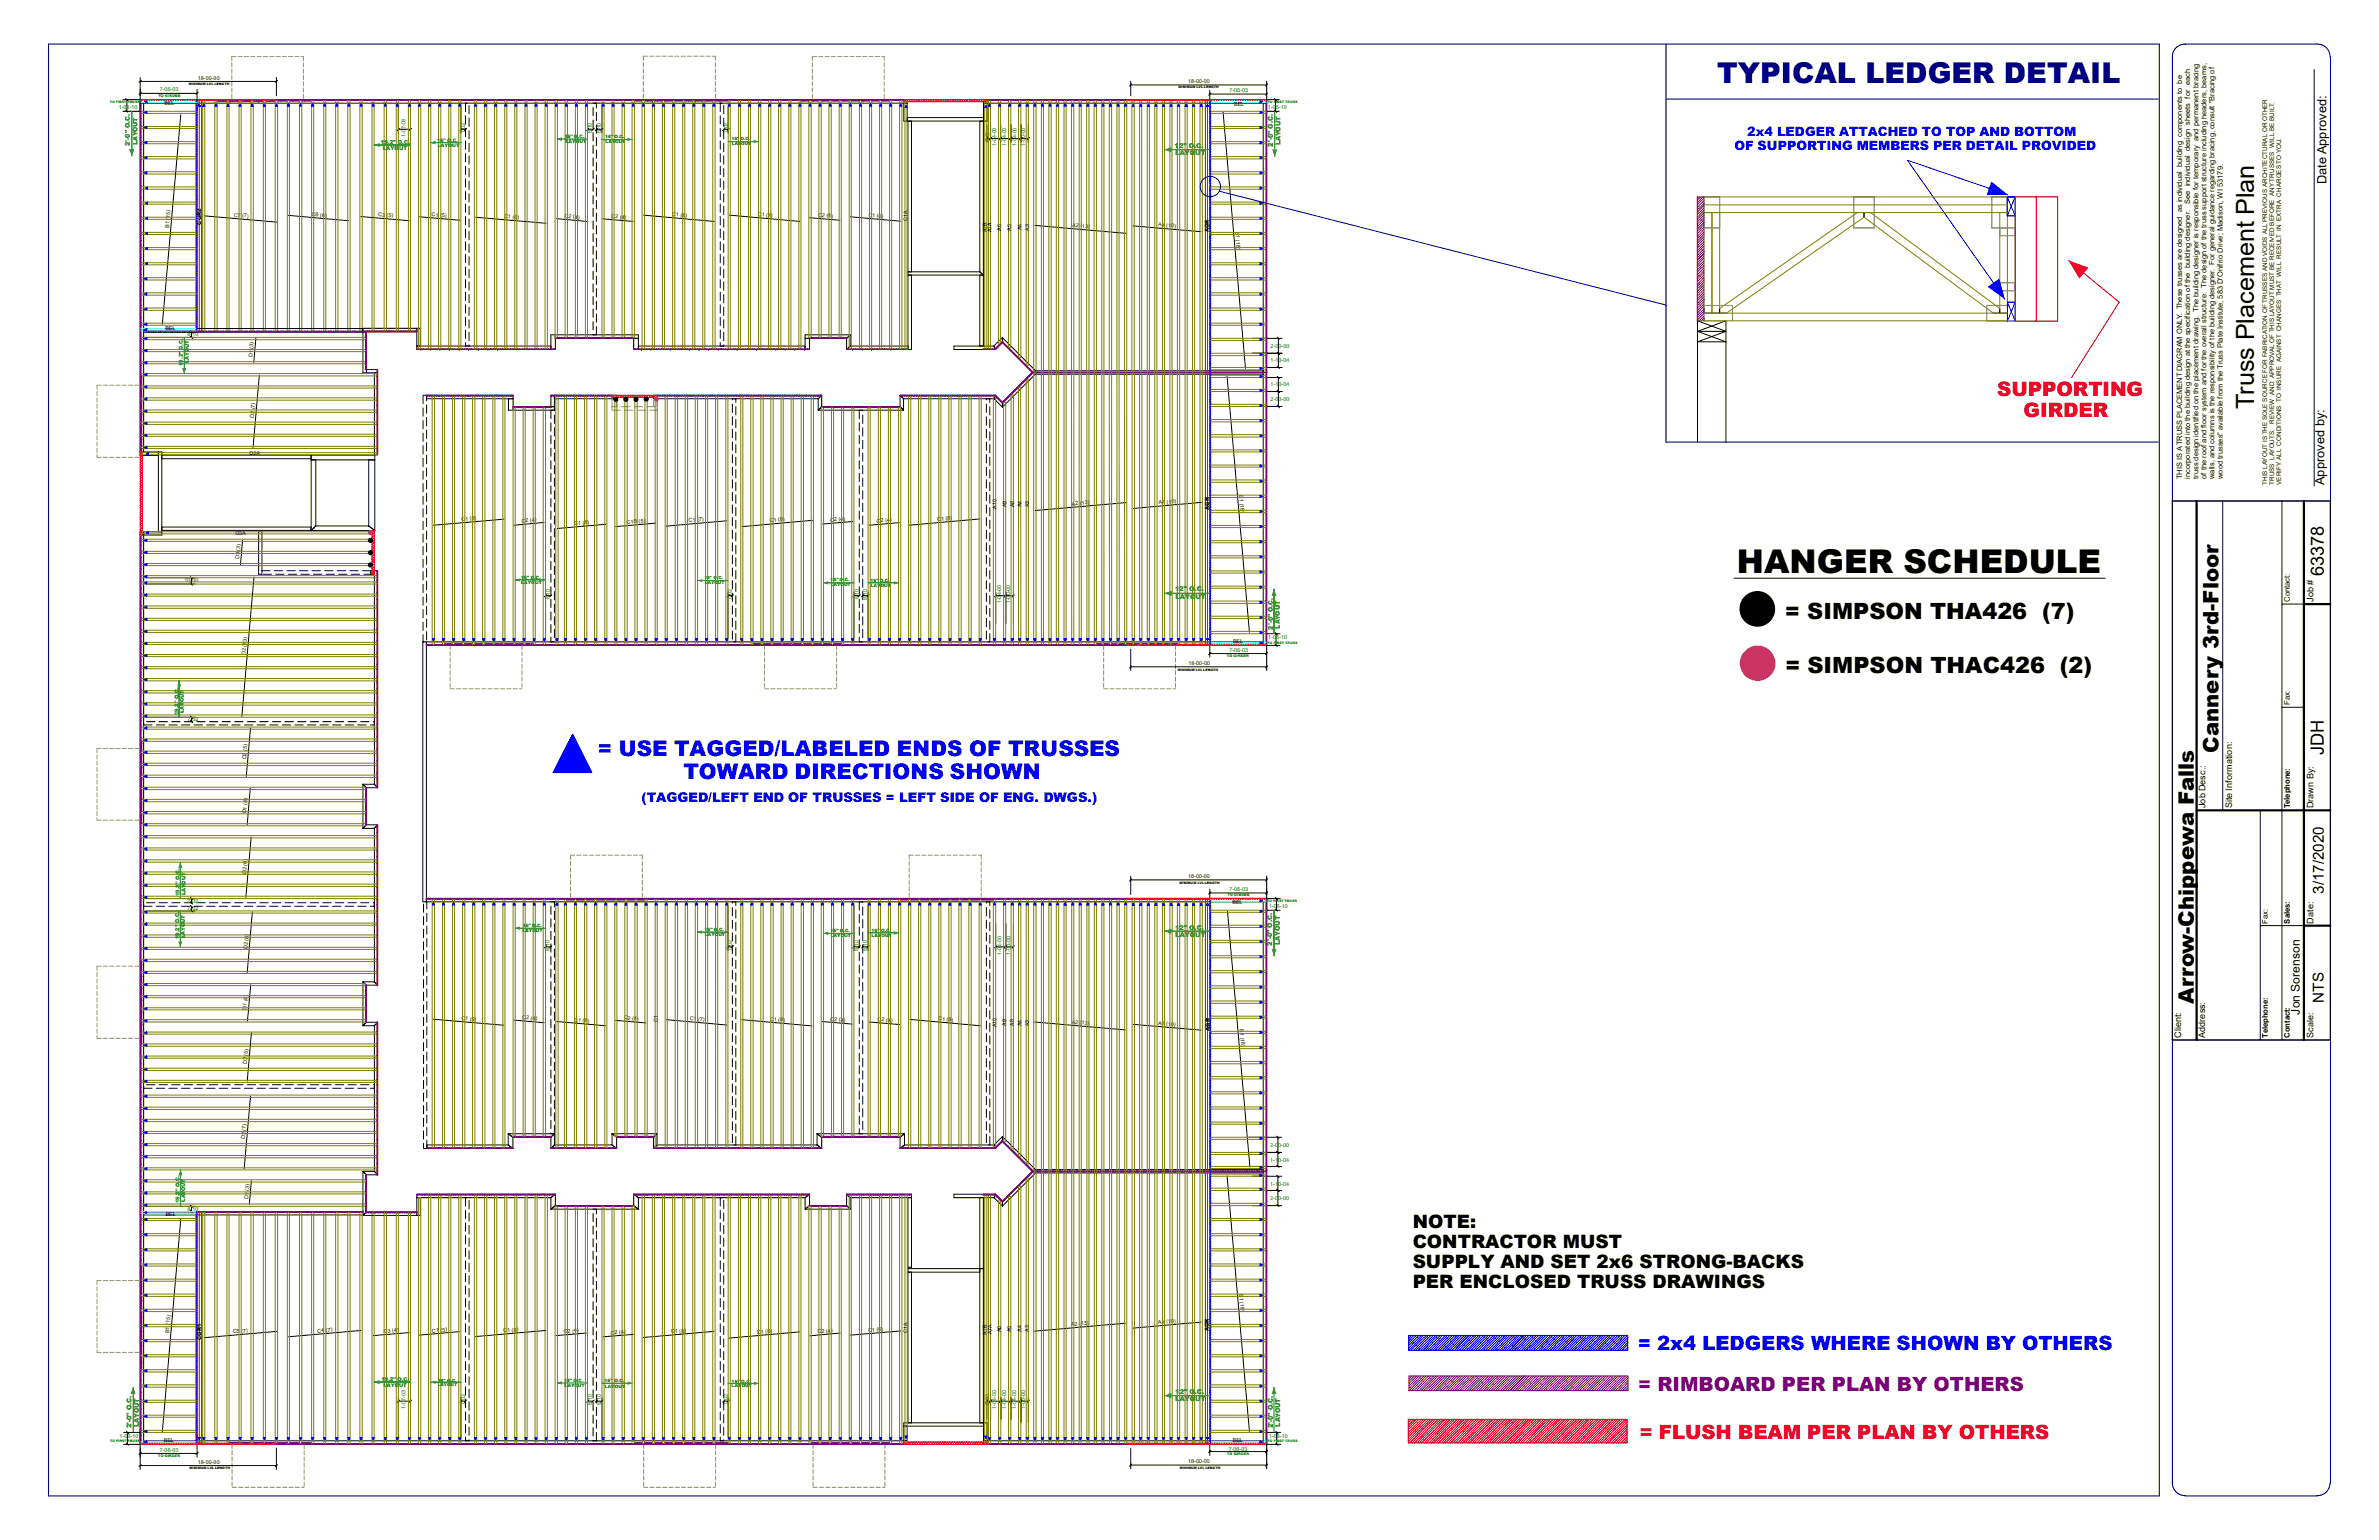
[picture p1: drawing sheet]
<svg xmlns="http://www.w3.org/2000/svg" width="432mm" height="279mm" viewBox="0 0 432 279" stroke-linecap="round" stroke-linejoin="round" font-family="sans-serif">
<defs><g id="words">
<text font-size="5.9" x="315.3" y="104">HANGER SCHEDULE</text>
<text font-size="5.2" fill="#000080" x="311.7" y="15">TYPICAL LEDGER DETAIL</text>
<text font-size="4.6" x="409.2" y="74.3" transform="rotate(-90 409.2 74.3)">Truss Placement Plan</text>
<g font-size="4.1">
<text x="324" y="112.3">= SIMPSON THA426 (7)</text>
<text x="324.1" y="122.1">= SIMPSON THAC426 (2)</text>
</g>
<g font-size="3.9" fill="#00f">
<text x="108.5" y="137.1">= USE TAGGED/LABELED ENDS OF TRUSSES</text>
<text x="124" y="141.3">TOWARD DIRECTIONS SHOWN</text>
</g>
<g font-size="3.9">
<text x="402.7" y="136.6" transform="rotate(-90 402.7 136.6)">Cannery 3rd-Floor</text>
<text x="398.2" y="182.1" transform="rotate(-90 398.2 182.1)">Arrow-Chippewa Falls</text>
</g>
<g font-size="3.6" fill="#f00">
<text x="362.5" y="71.8">SUPPORTING</text>
<text x="367.3" y="75.7">GIRDER</text>
<text x="297.6" y="261.1">= FLUSH BEAM PER PLAN BY OTHERS</text>
</g>
<text font-size="3.6" fill="#00f" x="297.3" y="244.9">= 2x4 LEDGERS WHERE SHOWN BY OTHERS</text>
<text font-size="3.6" fill="#800080" x="297.3" y="252.3">= RIMBOARD PER PLAN BY OTHERS</text>
<g font-size="3.3">
<text x="421.8" y="104.4" transform="rotate(-90 421.8 104.4)">63378</text>
<text x="421.8" y="137" transform="rotate(-90 421.8 137)">JDH</text>
<text x="256.4" y="222.9">NOTE:</text>
<text x="256.4" y="226.5">CONTRACTOR MUST</text>
<text x="256.4" y="230.1">SUPPLY AND SET 2x6 STRONG-BACKS</text>
<text x="256.4" y="233.8">PER ENCLOSED TRUSS DRAWINGS</text>
</g>
<g font-size="2.8">
<text x="421.8" y="162.1" transform="rotate(-90 421.8 162.1)">3/17/2020</text>
<text x="421.8" y="181.9" transform="rotate(-90 421.8 181.9)">NTS</text>
</g>
<text font-size="2.4" fill="#00f" x="116.5" y="145.5">(TAGGED/LEFT END OF TRUSSES = LEFT SIDE OF ENG. DWGS.)</text>
<g font-size="2.3" fill="#00f">
<text x="314.8" y="27.2">OF SUPPORTING MEMBERS PER DETAIL PROVIDED</text>
<text x="317.1" y="24.7">2x4 LEDGER ATTACHED TO TOP AND BOTTOM</text>
</g>
<g font-size="2.3">
<text x="422.3" y="33.4" transform="rotate(-90 422.3 33.4)">Date Approved:</text>
<text x="421.9" y="88.1" transform="rotate(-90 421.9 88.1)">Approved by:</text>
</g>
<text font-size="2.2" x="417.4" y="184.1" transform="rotate(-90 417.4 184.1)">Jon Sorenson</text>
<g font-size="1.7">
<text x="419.9" y="109.2" transform="rotate(-90 419.9 109.2)">Job #</text>
<text x="400.3" y="146.6" transform="rotate(-90 400.3 146.6)">Job Desc.:</text>
<text x="405.1" y="146.6" transform="rotate(-90 405.1 146.6)">Site Information:</text>
<text x="419.9" y="146.6" transform="rotate(-90 419.9 146.6)">Drawn By:</text>
<text x="419.9" y="167.6" transform="rotate(-90 419.9 167.6)">Date:</text>
<text x="395.9" y="188.3" transform="rotate(-90 395.9 188.3)">Client:</text>
<text x="400.3" y="188.3" transform="rotate(-90 400.3 188.3)">Address:</text>
<text x="419.9" y="188.3" transform="rotate(-90 419.9 188.3)">Scale:</text>
</g>
<g font-size="1.4">
<text x="397.6" y="37" transform="rotate(-90 397.6 37)">See individual design sheets for each</text>
<text x="396.1" y="86.9" transform="rotate(-90 396.1 86.9)">THIS IS A TRUSS PLACEMENT DIAGRAM ONLY. These trusses are designed as individual building components to be</text>
<text x="397.6" y="86.9" transform="rotate(-90 397.6 86.9)">incorporated into the building design at the specification of the building designer.</text>
<text x="399" y="86.9" transform="rotate(-90 399 86.9)">truss design identified on the placement drawing. The building designer is responsible for temporary and permanent bracing</text>
<text x="400.5" y="86.9" transform="rotate(-90 400.5 86.9)">of the roof and floor system and for the overall structure. The design of the truss support structure including headers, beams,</text>
<text x="402" y="86.9" transform="rotate(-90 402 86.9)">walls, and columns is the responsibility of the building designer. For general guidance regarding bracing, consult &quot;Bracing of</text>
<text x="403.4" y="86.9" transform="rotate(-90 403.4 86.9)">wood trusses&quot; available from the Truss Plate Institute, 583 D'Onifrio Drive; Madison, WI 53179.</text>
<text x="415.6" y="109.2" transform="rotate(-90 415.6 109.2)">Contact:</text>
<text x="415.6" y="127.9" transform="rotate(-90 415.6 127.9)">Fax:</text>
<text x="415.6" y="146.6" transform="rotate(-90 415.6 146.6)">Telephone:</text>
<text x="411.6" y="167.6" transform="rotate(-90 411.6 167.6)">Fax:</text>
<text x="415.6" y="167.6" transform="rotate(-90 415.6 167.6)">Sales:</text>
<text x="411.6" y="188.3" transform="rotate(-90 411.6 188.3)">Telephone:</text>
<text x="415.6" y="188.3" transform="rotate(-90 415.6 188.3)">Contact:</text>
</g>
<g font-size="1.2" fill="#008000">
<text x="213.2" y="26.8">12&quot; O.C.</text>
<text x="213.3" y="28.2">LAYOUT</text>
<text x="231" y="26.6" transform="rotate(-90 231 26.6)">2'-0&quot; O.C.</text>
<text x="232.4" y="26.4" transform="rotate(-90 232.4 26.4)">LAYOUT</text>
<text x="213.3" y="107.3">12&quot; O.C.</text>
<text x="213.4" y="108.7">LAYOUT</text>
<text x="213.3" y="168.7">12&quot; O.C.</text>
<text x="213.3" y="170">LAYOUT</text>
<text x="230.9" y="171.6" transform="rotate(-90 230.9 171.6)">2'-0&quot; O.C.</text>
<text x="232.3" y="171.4" transform="rotate(-90 232.3 171.4)">LAYOUT</text>
<text x="213.3" y="252.9">12&quot; O.C.</text>
<text x="213.3" y="254.3">LAYOUT</text>
<text x="23.9" y="259.2" transform="rotate(-90 23.9 259.2)">2'-0&quot; O.C.</text>
<text x="25.2" y="258.9" transform="rotate(-90 25.2 258.9)">LAYOUT</text>
<text x="231" y="259.2" transform="rotate(-90 231 259.2)">2'-0&quot; O.C.</text>
<text x="232.4" y="258.9" transform="rotate(-90 232.4 258.9)">LAYOUT</text>
</g>
<g font-size="1.1" fill="#008000">
<text x="23.6" y="26.5" transform="rotate(-90 23.6 26.5)">2'-0&quot; O.C.</text>
<text x="24.9" y="26.3" transform="rotate(-90 24.9 26.3)">LAYOUT</text>
<text x="231.1" y="114.2" transform="rotate(-90 231.1 114.2)">2'-0&quot; O.C.</text>
<text x="232.3" y="114" transform="rotate(-90 232.3 114)">LAYOUT</text>
</g>
<g font-size="1.1">
<text x="412.7" y="76.9" transform="rotate(-90 412.7 76.9)">REVIEW AND APPROVAL OF THIS LAYOUT MUST BE RECEIVED BEFORE ANY TRUSSES WILL BE BUILT.</text>
<text x="411.5" y="88" transform="rotate(-90 411.5 88)">THIS LAYOUT IS THE SOLE SOURCE FOR FABRICATION OF TRUSSES AND VOIDS ALL PREVIOUS ARCHITECTURAL OR OTHER</text>
<text x="412.7" y="88" transform="rotate(-90 412.7 88)">TRUSS LAYOUTS.</text>
<text x="414" y="88" transform="rotate(-90 414 88)">VERIFY ALL CONDITIONS TO INSURE AGAINST CHANGES THAT WILL RESULT IN EXTRA CHARGES TO YOU.</text>
</g>
<g font-size="1" fill="#008000">
<text x="29" y="16.6">7-06-03</text>
<text x="223.1" y="16.8">7-06-03</text>
<text x="21.5" y="19.9">1-06-10</text>
<text x="230.1" y="19.8">1-06-10</text>
<text x="69.1" y="26.1">19.2&quot; O.C.</text>
<text x="69.5" y="27.3">LAYOUT</text>
<text x="73.6" y="24.9" transform="rotate(-90 73.6 24.9)">1-07-03</text>
<text x="84.4" y="24.2" transform="rotate(-90 84.4 24.2)">7-02</text>
<text x="107.4" y="24.2" transform="rotate(-90 107.4 24.2)">8-10</text>
<text x="109.1" y="24.2" transform="rotate(-90 109.1 24.2)">8-10</text>
<text x="132.1" y="24.2" transform="rotate(-90 132.1 24.2)">7-02</text>
<text x="179.6" y="25.8" transform="rotate(-90 179.6 25.8)">6-00</text>
<text x="180.8" y="26.5" transform="rotate(-90 180.8 26.5)">1-04-00</text>
<text x="182.6" y="26.5" transform="rotate(-90 182.6 26.5)">1-04-00</text>
<text x="184.5" y="26.5" transform="rotate(-90 184.5 26.5)">1-04-00</text>
<text x="186.1" y="26.5" transform="rotate(-90 186.1 26.5)">1-00-00</text>
<text x="34" y="61">8-10</text>
<text x="230.6" y="63.1">2-00-00</text>
<text x="230.6" y="65.7">1-10-04</text>
<text x="230.6" y="70.1">1-10-04</text>
<text x="230.6" y="72.8">2-00-00</text>
<text x="33.5" y="105.6">10-00</text>
<text x="99.8" y="108.8" transform="rotate(-90 99.8 108.8)">8-10</text>
<text x="132.8" y="108.8" transform="rotate(-90 132.8 108.8)">7-02</text>
<text x="155.8" y="108.8" transform="rotate(-90 155.8 108.8)">8-10</text>
<text x="157.4" y="108.8" transform="rotate(-90 157.4 108.8)">8-10</text>
<text x="181.7" y="109.5" transform="rotate(-90 181.7 109.5)">1-04-00</text>
<text x="183.3" y="109.5" transform="rotate(-90 183.3 109.5)">1-00-00</text>
<text x="223.1" y="118.2">7-06-03</text>
<text x="230.2" y="116">1-06-10</text>
<text x="34" y="130.8">7-02</text>
<text x="223.1" y="161.7">7-06-03</text>
<text x="34" y="163.7">7-02</text>
<text x="34" y="165.2">7-02</text>
<text x="230.3" y="164.8">1-06-10</text>
<text x="99.7" y="172.5" transform="rotate(-90 99.7 172.5)">8-10</text>
<text x="132.8" y="172.5" transform="rotate(-90 132.8 172.5)">7-02</text>
<text x="155.7" y="172.5" transform="rotate(-90 155.7 172.5)">8-10</text>
<text x="157.3" y="172.5" transform="rotate(-90 157.3 172.5)">8-10</text>
<text x="181.8" y="173.2" transform="rotate(-90 181.8 173.2)">1-04-00</text>
<text x="183.4" y="173.2" transform="rotate(-90 183.4 173.2)">1-00-00</text>
<text x="230.5" y="208.2">2-00-00</text>
<text x="230.5" y="215.2">1-10-04</text>
<text x="230.5" y="210.8">1-10-04</text>
<text x="34" y="219.6">8-10</text>
<text x="230.5" y="217.8">2-00-00</text>
<text x="73.6" y="255.6" transform="rotate(-90 73.6 255.6)">1-07-03</text>
<text x="84.4" y="254.9" transform="rotate(-90 84.4 254.9)">7-02</text>
<text x="107.4" y="254.9" transform="rotate(-90 107.4 254.9)">8-10</text>
<text x="109.1" y="254.9" transform="rotate(-90 109.1 254.9)">8-10</text>
<text x="132.1" y="254.9" transform="rotate(-90 132.1 254.9)">7-02</text>
<text x="179.5" y="254.8" transform="rotate(-90 179.5 254.8)">6-00</text>
<text x="180.8" y="255.6" transform="rotate(-90 180.8 255.6)">1-04-00</text>
<text x="182.6" y="255.6" transform="rotate(-90 182.6 255.6)">1-04-00</text>
<text x="184.4" y="255.6" transform="rotate(-90 184.4 255.6)">1-04-00</text>
<text x="186.1" y="255.6" transform="rotate(-90 186.1 255.6)">1-00-00</text>
<text x="21.7" y="261">1-06-10</text>
<text x="29" y="263.4">7-06-03</text>
<text x="223" y="263.2">7-06-03</text>
<text x="230.3" y="260.9">1-06-10</text>
</g>
<g font-size="1">
<text x="35.9" y="14.4">18-00-00</text>
<text x="215.6" y="15.1">18-00-00</text>
<text x="29.9" y="19.1">BEL</text>
<text x="224" y="19.2">BEL</text>
<text x="30.7" y="41.3" transform="rotate(-85 30.7 41.3)">B1 (15)</text>
<text x="36.5" y="40.8" transform="rotate(-90 36.5 40.8)">CGR2</text>
<text x="42.4" y="39.3" transform="rotate(5 42.4 39.3)">C7 (7)</text>
<text x="56.6" y="39.1" transform="rotate(5 56.6 39.1)">C6 (6)</text>
<text x="68.6" y="39.2" transform="rotate(5 68.6 39.2)">C3 (5)</text>
<text x="78.3" y="39.2" transform="rotate(5 78.3 39.2)">C1 (5)</text>
<text x="91.5" y="39.5" transform="rotate(5 91.5 39.5)">C1 (8)</text>
<text x="102.4" y="39.5" transform="rotate(5 102.4 39.5)">C2 (4)</text>
<text x="111" y="39.5" transform="rotate(5 111 39.5)">C2 (4)</text>
<text x="122" y="39.2" transform="rotate(5 122 39.2)">C1 (8)</text>
<text x="137.5" y="39.2" transform="rotate(5 137.5 39.2)">C1 (8)</text>
<text x="148.4" y="39.3" transform="rotate(5 148.4 39.3)">C2 (4)</text>
<text x="157.6" y="39.3" transform="rotate(5 157.6 39.3)">C1 (6)</text>
<text x="164.7" y="40.1" transform="rotate(-90 164.7 40.1)">C1A</text>
<text x="181.7" y="41.8" transform="rotate(-90 181.7 41.8)">A6</text>
<text x="183.6" y="41.8" transform="rotate(-90 183.6 41.8)">A5</text>
<text x="185.4" y="41.8" transform="rotate(-90 185.4 41.8)">A4</text>
<text x="186.8" y="41.8" transform="rotate(-90 186.8 41.8)">A3</text>
<text x="194.6" y="41.1" transform="rotate(5 194.6 41.1)">A2 (13)</text>
<text x="210.2" y="41.1" transform="rotate(5 210.2 41.1)">A1 (10)</text>
<text x="179.1" y="42.1" transform="rotate(-90 179.1 42.1)">A7B</text>
<text x="180" y="42.1" transform="rotate(-90 180 42.1)">A7A</text>
<text x="219.4" y="42.2" transform="rotate(-90 219.4 42.2)">AGR</text>
<text x="224.2" y="42" transform="rotate(85 224.2 42)">B1 (18)</text>
<text x="30" y="59.9">BEL</text>
<text x="45.8" y="64.8" transform="rotate(-85 45.8 64.8)">D1 (3)</text>
<text x="46.1" y="75.8" transform="rotate(-85 46.1 75.8)">D2 (7)</text>
<text x="45.3" y="82.5">D2A</text>
<text x="224.9" y="89.9" transform="rotate(85 224.9 89.9)">B1 (18)</text>
<text x="83.8" y="94.5" transform="rotate(-5 83.8 94.5)">C1 (8)</text>
<text x="94.7" y="94.8" transform="rotate(-5 94.7 94.8)">C2 (4)</text>
<text x="104.3" y="95.3" transform="rotate(-5 104.3 95.3)">C1 (6)</text>
<text x="113.8" y="95" transform="rotate(-5 113.8 95)">C1B (5)</text>
<text x="125.1" y="94.7" transform="rotate(-5 125.1 94.7)">C1 (7)</text>
<text x="139.7" y="94.8" transform="rotate(-5 139.7 94.8)">C1 (8)</text>
<text x="150.7" y="94.7" transform="rotate(-5 150.7 94.7)">C2 (4)</text>
<text x="159.2" y="94.8" transform="rotate(-5 159.2 94.8)">C2 (4)</text>
<text x="170.1" y="94.5" transform="rotate(-5 170.1 94.5)">C1 (8)</text>
<text x="180.8" y="92.3" transform="rotate(-90 180.8 92.3)">A10</text>
<text x="182.7" y="92" transform="rotate(-90 182.7 92)">A9</text>
<text x="184.1" y="92" transform="rotate(-90 184.1 92)">A8</text>
<text x="185.4" y="92" transform="rotate(-90 185.4 92)">A4</text>
<text x="186.8" y="92" transform="rotate(-90 186.8 92)">A3</text>
<text x="194.6" y="91.7" transform="rotate(-5 194.6 91.7)">A2 (13)</text>
<text x="210.3" y="91.5" transform="rotate(-5 210.3 91.5)">A1 (10)</text>
<text x="219.5" y="92.5" transform="rotate(-90 219.5 92.5)">AGR</text>
<text x="42.7" y="97">D3A</text>
<text x="43.4" y="101.5" transform="rotate(-85 43.4 101.5)">D3 (3)</text>
<text x="44.6" y="118.8" transform="rotate(-85 44.6 118.8)">D2 (13)</text>
<text x="223.8" y="116.7">BEL</text>
<text x="215.7" y="120.7">18-00-00</text>
<text x="44.7" y="137.8" transform="rotate(-85 44.7 137.8)">D2 (5)</text>
<text x="44.7" y="147.6" transform="rotate(-85 44.7 147.6)">D1 (4)</text>
<text x="44.7" y="158.6" transform="rotate(-85 44.7 158.6)">D2 (6)</text>
<text x="215.6" y="159.3">18-00-00</text>
<text x="223.7" y="164.1">BEL</text>
<text x="44.9" y="172.2" transform="rotate(-85 44.9 172.2)">D2 (6)</text>
<text x="44.7" y="183.2" transform="rotate(-85 44.7 183.2)">D1 (4)</text>
<text x="83.8" y="185.1" transform="rotate(5 83.8 185.1)">C1 (8)</text>
<text x="94.8" y="184.9" transform="rotate(5 94.8 184.9)">C2 (4)</text>
<text x="104.2" y="185.3" transform="rotate(5 104.2 185.3)">C1 (6)</text>
<text x="113.2" y="185" transform="rotate(5 113.2 185)">C2 (4)</text>
<text x="119.4" y="185.5" transform="rotate(-90 119.4 185.5)">C1</text>
<text x="125.2" y="185" transform="rotate(5 125.2 185)">C1 (7)</text>
<text x="139.7" y="185.2" transform="rotate(5 139.7 185.2)">C1 (8)</text>
<text x="150.7" y="185.2" transform="rotate(5 150.7 185.2)">C2 (4)</text>
<text x="159.3" y="185.3" transform="rotate(5 159.3 185.3)">C2 (4)</text>
<text x="170.3" y="185.1" transform="rotate(5 170.3 185.1)">C1 (8)</text>
<text x="194.5" y="185.7" transform="rotate(5 194.5 185.7)">A2 (13)</text>
<text x="210.2" y="185.9" transform="rotate(5 210.2 185.9)">A1 (10)</text>
<text x="180.8" y="186.4" transform="rotate(-90 180.8 186.4)">A10</text>
<text x="182.6" y="186.1" transform="rotate(-90 182.6 186.1)">A9</text>
<text x="184" y="186.1" transform="rotate(-90 184 186.1)">A8</text>
<text x="185.4" y="186.2" transform="rotate(-90 185.4 186.2)">A4</text>
<text x="186.8" y="186.2" transform="rotate(-90 186.8 186.2)">A3</text>
<text x="219.5" y="187.1" transform="rotate(-90 219.5 187.1)">AGR</text>
<text x="225" y="186.8" transform="rotate(85 225 186.8)">B1 (18)</text>
<text x="44.8" y="193" transform="rotate(-85 44.8 193)">D2 (5)</text>
<text x="44.4" y="206.7" transform="rotate(-85 44.4 206.7)">D2 (7)</text>
<text x="30.1" y="220.7">BEL</text>
<text x="45" y="217.6" transform="rotate(-85 45 217.6)">D1 (3)</text>
<text x="224.9" y="234.8" transform="rotate(85 224.9 234.8)">B1 (18)</text>
<text x="30.7" y="241.9" transform="rotate(-85 30.7 241.9)">B1 (15)</text>
<text x="36.5" y="243.1" transform="rotate(-90 36.5 243.1)">CGR1</text>
<text x="42.3" y="241.9" transform="rotate(-5 42.3 241.9)">C5 (7)</text>
<text x="57.7" y="241.8" transform="rotate(-5 57.7 241.8)">C4 (7)</text>
<text x="69.7" y="241.9" transform="rotate(-5 69.7 241.9)">C3 (4)</text>
<text x="78.4" y="241.8" transform="rotate(-5 78.4 241.8)">C1 (5)</text>
<text x="91.4" y="241.7" transform="rotate(-5 91.4 241.7)">C1 (8)</text>
<text x="102.4" y="241.9" transform="rotate(-5 102.4 241.9)">C2 (4)</text>
<text x="110.9" y="242.1" transform="rotate(-5 110.9 242.1)">C2 (4)</text>
<text x="121.8" y="241.9" transform="rotate(-5 121.8 241.9)">C1 (8)</text>
<text x="137.4" y="242" transform="rotate(-5 137.4 242)">C1 (8)</text>
<text x="148.4" y="241.9" transform="rotate(-5 148.4 241.9)">C2 (4)</text>
<text x="157.6" y="241.7" transform="rotate(-5 157.6 241.7)">C1 (6)</text>
<text x="164.7" y="241.9" transform="rotate(-90 164.7 241.9)">C1A</text>
<text x="179.1" y="242.1" transform="rotate(-90 179.1 242.1)">A7B</text>
<text x="180" y="242.1" transform="rotate(-90 180 242.1)">A7A</text>
<text x="181.7" y="241.7" transform="rotate(-90 181.7 241.7)">A6</text>
<text x="183.5" y="241.7" transform="rotate(-90 183.5 241.7)">A5</text>
<text x="185.4" y="241.6" transform="rotate(-90 185.4 241.6)">A4</text>
<text x="186.7" y="241.6" transform="rotate(-90 186.7 241.6)">A3</text>
<text x="194.4" y="240.6" transform="rotate(-5 194.4 240.6)">A2 (13)</text>
<text x="210.2" y="240.2" transform="rotate(-5 210.2 240.2)">A1 (10)</text>
<text x="219.4" y="241.6" transform="rotate(-90 219.4 241.6)">AGR</text>
<text x="29.8" y="261.6">BEL</text>
<text x="223.8" y="261.7">BEL</text>
<text x="35.9" y="265.6">18-00-00</text>
<text x="215.6" y="265.5">18-00-00</text>
</g>
<g font-size=".9" fill="#008000">
<text x="34.2" y="65.9" transform="rotate(-90 34.2 65.9)">LAYOUT</text>
<text x="33.2" y="66.4" transform="rotate(-90 33.2 66.4)">19.2&quot; O.C.</text>
<text x="32.4" y="129.8" transform="rotate(-90 32.4 129.8)">19.2&quot; O.C.</text>
<text x="33.4" y="129.4" transform="rotate(-90 33.4 129.4)">LAYOUT</text>
<text x="32.6" y="162.6" transform="rotate(-90 32.6 162.6)">19.2&quot; O.C.</text>
<text x="33.7" y="162.4" transform="rotate(-90 33.7 162.4)">LAYOUT</text>
<text x="32.5" y="170.4" transform="rotate(-90 32.5 170.4)">19.2&quot; O.C.</text>
<text x="33.6" y="170.2" transform="rotate(-90 33.6 170.2)">LAYOUT</text>
<text x="32.6" y="218.3" transform="rotate(-90 32.6 218.3)">19.2&quot; O.C.</text>
<text x="33.6" y="218.1" transform="rotate(-90 33.6 218.1)">LAYOUT</text>
<text x="69.2" y="250.6">19.2&quot; O.C.</text>
<text x="69.6" y="251.6">LAYOUT</text>
</g>
<g font-size=".8" fill="#008000">
<text x="79.4" y="25.7">16&quot; O.C.</text>
<text x="79.5" y="26.6">LAYOUT</text>
<text x="102.4" y="25.1">16&quot; O.C.</text>
<text x="102.6" y="26">LAYOUT</text>
<text x="109.8" y="25.1">16&quot; O.C.</text>
<text x="109.9" y="26">LAYOUT</text>
<text x="132.8" y="25.5">16&quot; O.C.</text>
<text x="132.8" y="26.3">LAYOUT</text>
<text x="94.6" y="105">16&quot; O.C.</text>
<text x="94.6" y="106">LAYOUT</text>
<text x="127.8" y="105">16&quot; O.C.</text>
<text x="128" y="106">LAYOUT</text>
<text x="150.7" y="105.5">16&quot; O.C.</text>
<text x="150.8" y="106.4">LAYOUT</text>
<text x="158" y="105.6">16&quot; O.C.</text>
<text x="158.1" y="106.5">LAYOUT</text>
<text x="94.8" y="169.1">LAYOUT</text>
<text x="94.9" y="168.2">16&quot; O.C.</text>
<text x="127.8" y="168.9">16&quot; O.C.</text>
<text x="127.9" y="169.8">LAYOUT</text>
<text x="150.7" y="169.1">16&quot; O.C.</text>
<text x="150.8" y="170">LAYOUT</text>
<text x="158.2" y="169.1">16&quot; O.C.</text>
<text x="158.2" y="170">LAYOUT</text>
<text x="79.5" y="251.5">LAYOUT</text>
<text x="79.5" y="250.7">16&quot; O.C.</text>
<text x="102.4" y="250.8">16&quot; O.C.</text>
<text x="102.5" y="251.6">LAYOUT</text>
<text x="109.7" y="250.8">16&quot; O.C.</text>
<text x="109.8" y="251.8">LAYOUT</text>
<text x="132.8" y="250.9">16&quot; O.C.</text>
<text x="132.8" y="251.7">LAYOUT</text>
</g>
<g font-size=".6" fill="#008000">
<text x="28.7" y="17.5">TO GIRDER</text>
<text x="19.9" y="18.8">TO FIRST TRUSS</text>
<text x="230.1" y="18.7">TO FIRST TRUSS</text>
<text x="222.7" y="119.2">TO GIRDER</text>
<text x="230.1" y="116.8">TO FIRST TRUSS</text>
<text x="222.8" y="162.6">TO GIRDER</text>
<text x="230" y="163.7">TO FIRST TRUSS</text>
<text x="20" y="261.7">TO FIRST TRUSS</text>
<text x="230.1" y="261.7">TO FIRST TRUSS</text>
<text x="28.7" y="264.3">TO GIRDER</text>
<text x="222.7" y="264">TO GIRDER</text>
</g>
<g font-size=".6">
<text x="34.3" y="15.4">MINIMUM LVL LENGTH</text>
<text x="213.9" y="16">MINIMUM LVL LENGTH</text>
<text x="213.8" y="121.7">MINIMUM LVL LENGTH</text>
<text x="214.1" y="160.4">MINIMUM LVL LENGTH</text>
<text x="34.4" y="266.6">MINIMUM LVL LENGTH</text>
<text x="214.2" y="266.4">MINIMUM LVL LENGTH</text>
</g>
</g></defs>
<path d="M8.8 8h383.1v263.4h-383.1zM394.3 10.3v258.8M396.6 8a2.3 2.3 0 0 0-2.3 2.2M396.7 8h23.9M420.5 8a2.28 2.28 0 0 1 2.4 2.2M423 10.3v258.8M394.3 90.9h28.7M394.3 188.7h28.7M394.3 269.1a2.32 2.32 0 0 0 2.3 2.3M396.7 271.4h23.9M422.9 269.1a2.21 2.21 0 0 1-2.4 2.2" fill="none" stroke="#000080" stroke-width=".2"/>
<g fill="none" stroke="#000" stroke-width=".18">
<path d="M22.3 18.1h142.4v3.9M22.8 20l.4 .4M22.8 17.9l.4 .3M23 18.1v2.1M25.4 14.1v68.5h3.3M25.4 18.7h139.3M25.4 14.8h24.8M25.4 16.9h10.4M25.7 14.6l-.5 .3M25.7 16.7l-.5 .4M26.1 18.7v63.3M35.8 16.2v4.5"/>
<path d="M36 16.7l-.4 .4M50.2 14.1v3.3M50.4 14.6l-.4 .3M72.3 19.4v4.8M74.5 19.4v4.8M83.7 19.4v4.8M84.5 18.7v1.5M85.1 19.1v1.6M106.6 19.4v4.8M107.7 19.5v1.5M108.2 18.7v.9M109.3 19.4v4.8"/>
<path d="M130.7 18.7v1.5M131.4 19.1v1.6M132.2 19.4v4.8M164 18.7v3.3h15.2v-3.3M178.5 18.7h51.4M205.2 14.7v2.7M205.2 15.4h24.7M205.4 15.2l-.4 .4M219.6 16.4v4.3M219.6 17.1h10.3M219.8 16.9l-.4 .4M229.3 18.7v98.4"/>
<path d="M229.9 14.7v107M230.1 15.2l-.4 .4M230.1 16.9l-.4 .4M231.3 20l.4 .4M231.3 17.9l.4 .3M231.5 18.1v2.1M232.2 18.1h-53.7v3.9M420 12.6v75.6M22.3 20.2h3.3M32.8 20.8l-3.3 38M37 39.2l13.2 1.1M52.3 39.1l11 .9"/>
<path d="M65.5 39.3l8.8 .7M72.3 23.5h2.2M72.5 23.3l-.4 .4M74.7 23.3l-.4 .4M76.2 39.3l7.3 .7M83.7 23.5h.8M83.9 23.3l-.4 .4M84.5 21v1.5M84.5 23.3v1.5M84.5 25.6v1.5M84.5 27.9v1.5M84.5 30.1v1.6"/>
<path d="M84.5 32.4v1.6M84.5 34.7v1.5M84.5 37v1.5M84.5 39.3v1.5M84.7 23.3l-.4 .4M85.1 21.4v1.5M85.1 23.7v1.5M85.1 26v1.5M85.1 28.3v1.5M85.1 30.6v1.5M85.1 32.9v1.5M85.1 35.1v1.6"/>
<path d="M85.1 37.4v1.5M85.1 39.7v1.5M86.3 39.4l12.8 1.1M101 39.7l5.5 .5M106.6 23.5h1.1M106.8 23.3l-.3 .4M107.7 21.8v1.5M107.7 24v1.6M107.7 26.3v1.6M107.7 28.6v1.5M107.7 30.9v1.5M107.7 33.2v1.5"/>
<path d="M107.7 35.5v1.5M107.7 37.8v1.5M107.9 23.3l-.5 .4M108.2 20.4v1.5M108.2 22.6v1.6M108.2 24.9v1.6M108.2 27.2v1.5M108.2 29.5v1.5M108.2 31.8v1.5M108.2 34.1v1.5M108.2 36.4v1.5M108.2 38.7v1.5"/>
<path d="M108.2 23.5h1.1M108.5 23.3l-.5 .4M109.4 39.7l5.5 .5M109.4 23.3l-.3 .4M116.8 39l12.8 1.2M130.7 21v1.5M130.7 23.3v1.5M130.7 25.6v1.5M130.7 27.9v1.5M130.7 30.1v1.6M130.7 32.4v1.6M130.7 34.7v1.5"/>
<path d="M130.7 37v1.5M130.7 39.3v1.5M131.4 21.4v1.5M131.4 23.7v1.5M131.4 26v1.5M131.4 28.3v1.5M131.4 30.6v1.5M131.4 32.9v1.5M131.4 35.1v1.6M131.4 37.4v1.5M131.4 39.7v1.5M131.4 23.5h.8"/>
<path d="M131.6 23.3l-.5 .4M132.4 39l12.8 1.2M132.4 23.3l-.4 .4M146.9 39.5l5.5 .5M154.3 39.3l9.1 .8M164.7 21.3h13.8M164.8 22v41.4M165.4 22v27.3M177.8 22v27.3M178.5 22v40.8M179.1 25.1h7.5M179.1 22.6v3.2"/>
<path d="M179.3 24.9l-.4 .5M179.8 22.6v3.2M180 24.9l-.4 .5M181.6 22.6v3.2M181.8 24.9l-.4 .5M183.5 22.6v3.2M183.7 24.9l-.4 .5M185.3 22.6v3.2M185.5 24.9l-.4 .5M186.6 22.6v3.2M186.9 24.9l-.4 .5M222 20.4l4.1 46.4"/>
<path d="M229.8 20.2h2.4M75.6 59.6v3.8h25.2v-2.7M84.5 41.6v1.5M84.5 43.9v1.5M84.5 46.1v1.6M84.5 48.4v1.6M84.5 50.7v1.5M84.5 53v1.5M84.5 55.3v1.5M84.5 57.6v1.5M84.5 59.9v1.5M85.1 42v1.5"/>
<path d="M85.1 44.3v1.5M85.1 46.6v1.5M85.1 48.9v1.5M85.1 51.1v1.6M85.1 53.4v1.5M85.1 55.7v1.5M85.1 58v1.5M107.7 40v1.6M107.7 42.3v1.6M107.7 44.6v1.5M107.7 46.9v1.5M107.7 49.2v1.5"/>
<path d="M107.7 51.5v1.5M107.7 53.8v1.5M107.7 56v1.6M107.7 58.3v1.6M108.2 40.9v1.6M108.2 43.2v1.5M108.2 45.5v1.5M108.2 47.8v1.5M108.2 50.1v1.5M108.2 52.4v1.5M108.2 54.7v1.5M108.2 56.9v1.6"/>
<path d="M108.2 59.2v1.5M130.7 41.6v1.5M130.7 43.9v1.5M130.7 46.1v1.6M130.7 48.4v1.6M130.7 50.7v1.5M130.7 53v1.5M130.7 55.3v1.5M130.7 57.6v1.5M130.7 59.9v1.5M131.4 42v1.5M131.4 44.3v1.5"/>
<path d="M131.4 46.6v1.5M131.4 48.9v1.5M131.4 51.1v1.6M131.4 53.4v1.5M131.4 55.7v1.5M131.4 58v1.5M164.8 49.3h13M165.4 49.9v13.5h-11.7M177.8 49.3l.7 .6h-13.7M177.8 49.9v12.9M187.9 40.9l16.4 1.4M205.7 41l12.3 1"/>
<path d="M26.8 60.2h8.6M26.8 61.2h8.6M34.5 61l.5 .4M34.5 60l.5 .4M34.8 60.2v1M46.4 61.4l-.3 4.3M47.1 68l-1.2 13.2M65.9 60.2h9.7M66.5 60.2v7.4M66.5 67.1h2v15.4h-.6v-14.9M75.6 62.8h24.4M76.3 62.8v-3.2h-10.4v8h2.6"/>
<path d="M76.8 71.7v1.5M76.8 74v1.5M76.8 76.3v1.5M76.8 78.6v1.5M76.9 71.7h16.2v2.7M77.4 71.7v1M77.4 73.4v1.6M77.4 75.7v1.6M77.4 78v1.5M77.4 72.3h15.7M84.5 62.1v.7M85.1 60.3v1.5"/>
<path d="M85.1 62.6v.2M92.3 72.3v2.1h8.3M93.1 73.8h7.5M100 63.4v-2.7h15.9v2.7M100 74.4v1.5M100 76.7v1.5M100 79v1.5M100.6 72.3h11.3v-.6h-11.9v2.1M100.6 71.7v2.8M100.6 75.3v1.5M100.6 77.6v1.5M100.6 79.9v1.5"/>
<path d="M100.8 61.4h15.1M107.7 60.6v.1M115 61.4v2h31.9v-2M115.9 62.8h30.2v.6M130.7 62.1v.7M131.4 60.3v1.5M131.4 62.6v.2M132.9 72.3v.3M132.9 73.3v1.5M132.9 75.6v1.5M132.9 77.9v1.5M133.6 72.3v.7"/>
<path d="M133.6 73.8v1.5M133.6 76.1v1.5M133.6 78.4v1.5M146.1 61.4h7.6M148.5 72.3v2.1M148.5 74.4h15.5M149.1 71.7h-30.5v.6h29.9M149.1 71.7v2.1M149.1 71.7l-.6 .6M149.1 73.8l-.6 .6M149.1 73.8h14.3M153.7 61.4v2"/>
<path d="M154.3 60.7h-8.2v2.7M154.3 60.7v2.1M154.3 62.8h10.5M154.3 62.8l-.6 .6M154.3 60.7l-.6 .7M156 74.4v1.5M156 76.7v1.5M156 79v1.5M156.6 74.4v.1M156.6 75.3v1.5M156.6 77.6v1.5M156.6 79.9v1.5"/>
<path d="M163.4 71.7h17.3M163.4 71.7v2.1M163.4 73.8l.6 .6M163.4 71.7l.6 .6M164 72.3h16.4M164 72.3v2.1M179 72.3v.3M179 73.3v1.5M179 75.6v1.5M179 77.9v1.5M179.7 72.3v.7M179.7 73.8v1.5"/>
<path d="M179.7 76.1v1.5M179.7 78.4v1.5M180.4 62.8h-7.3v.6h7.6M180.4 62.8l.3 .6M180.4 72.3l1.5 1.6M180.7 71.7l-.3 .6M180.7 71.7l1.2 1.3M181.9 61.3v.8M181.9 73v.9M181.9 61.3l6.4 6.3M181.9 62.1l5.5 5.5M181.9 61.3l-1.5 1.5"/>
<path d="M181.9 62.1l-1.2 1.3M187.4 67.6h.9M187.4 67.6l-5.5 5.4M188.3 67.6l-6.4 6.3M222.7 68.2l4.1 46.5M227.3 61.4h5.4M227.3 64.1h5.4M227.3 66.7h5.4M227.3 71h5.4M227.3 68.5h5.4M227.3 73.7h5.4M229.3 67.3h-41.4v.6h41.4"/>
<path d="M231.8 63.9l.4 .4M231.8 61.2l.4 .4M231.8 66.5l.4 .3M231.8 70.8l.4 .4M231.8 68.3l.4 .4M231.8 73.6l.4 .4M232 61.4v5.3M232 68.5v5.2M25.4 82h4v15.1h-3.3M26.1 96.5v165.5M28.7 82v14.5M29.4 96.5h-4v170.1"/>
<path d="M29.4 95.6h27v.6h-27M29.4 82.6h38.6v13.7M29.4 83.2h27.1M44 98l-.4 4.4M46.9 96.4h.6v7.8h-.6zM56.5 96.3h11.5M56.5 83.4h11.5M56.5 82.6v13.7M57.3 95.4h9.6M57.3 95.4l-.8 .9M57.3 83.4v12M66.9 95.4l1.1 .9"/>
<path d="M66.9 83.4v12M76.8 80.9v1.5M76.8 83.1v1.6M76.8 85.4v1.6M76.8 87.7v1.5M76.8 90v1.5M76.8 92.3v1.5M76.8 94.6v1.5M76.8 96.9v1.5M76.8 99.1v1.6M77.4 80.3v1.5M77.4 82.6v1.5"/>
<path d="M77.4 84.9v1.5M77.4 87.2v1.5M77.4 89.5v1.5M77.4 91.7v1.6M77.4 94v1.5M77.4 96.3v1.5M77.4 98.6v1.5M91.5 94.2l-12.8 1.1M98.8 94.8l-5.5 .5M100 81.3v1.5M100 83.6v1.5M100 85.9v1.5"/>
<path d="M100 88.1v1.6M100 90.4v1.5M100 92.7v1.5M100 95v1.5M100 97.3v1.5M100 99.6v1.5M100.6 82.2v1.5M100.6 84.5v1.5M100.6 86.7v1.6M100.6 89v1.6M100.6 91.3v1.5M100.6 93.6v1.5"/>
<path d="M100.6 95.9v1.5M100.6 98.2v1.5M110 95.1l-8.9 .8M119 94.9l-7.3 .6M131.9 94.5l-11 1M132.9 80.2v1.5M132.9 82.5v1.5M132.9 84.8v1.5M132.9 87v1.6M132.9 89.3v1.5M132.9 91.6v1.5M132.9 93.9v1.5"/>
<path d="M132.9 96.2v1.5M132.9 98.5v1.5M133.6 80.6v1.6M133.6 82.9v1.6M133.6 85.2v1.5M133.6 87.5v1.5M133.6 89.8v1.5M133.6 92.1v1.5M133.6 94.4v1.5M133.6 96.6v1.6M133.6 98.9v1.6M147.5 94.4l-12.8 1.1"/>
<path d="M154.8 94.6l-5.5 .5M156 81.3v1.5M156 83.6v1.5M156 85.9v1.5M156 88.1v1.6M156 90.4v1.5M156 92.7v1.5M156 95v1.5M156 97.3v1.5M156 99.6v1.5M156.6 82.2v1.5M156.6 84.5v1.5"/>
<path d="M156.6 86.7v1.6M156.6 89v1.6M156.6 91.3v1.5M156.6 93.6v1.5M156.6 95.9v1.5M156.6 98.2v1.5M163.2 94.8l-5.5 .5M177.8 94.1l-12.8 1.2M179 80.2v1.5M179 82.5v1.5M179 84.8v1.5M179 87v1.6"/>
<path d="M179 89.3v1.5M179 91.6v1.5M179 93.9v1.5M179 96.2v1.5M179 98.5v1.5M179.7 80.6v1.6M179.7 82.9v1.6M179.7 85.2v1.5M179.7 87.5v1.5M179.7 89.8v1.5M179.7 92.1v1.5M179.7 94.4v1.5"/>
<path d="M179.7 96.6v1.6M179.7 98.9v1.6M204.4 91.2l-16.5 1.4M218.1 91.1l-12.4 1.1M394.3 90.9h28.7v97.8h-28.7zM403.4 90.9v56.1M414.2 90.9v97.8M26.8 106h8.6M26.8 104.8h8.6M34.5 105.7l.5 .5M34.5 104.6l.5 .4M34.8 104.8v1.2"/>
<path d="M46.1 104.7l-2.2 25.3M47.5 103.5h1.5M47.8 104.2h1.5M49.8 103.5h1.5M50 104.2h1.6M52.1 103.5h1.5M52.3 104.2h1.5M54.4 103.5h1.5M54.6 104.2h1.5M56.6 103.5h1.6M56.9 104.2h1.5M58.9 103.5h1.6"/>
<path d="M59.2 104.2h1.5M61.2 103.5h1.5M61.5 104.2h1.5M63.5 103.5h1.5M63.8 104.2h1.5M65.8 103.5h2.7v39.4M66 104.2h1.9M67.3 103.5v.7M67.9 103.5v38.8M76.8 101.4v1.6M76.8 103.7v1.5M76.8 106v1.5"/>
<path d="M76.8 108.3v1.5M76.8 110.6v1.5M76.8 112.9v1.5M76.8 115.1v1.4M77.4 117.1h154.9M77.4 116.5v47.1M77.4 100.9v1.5M77.4 103.2v1.5M77.4 105.5v1.5M77.4 107.7v1.6M77.4 110v1.5M77.4 112.3v1.5"/>
<path d="M77.4 114.6v1.5M99 108.1h1M99 107.4v8.4M99.2 107.9l-.4 .4M100 101.9v1.5M100 104.1v1.6M100 106.4v1.5M100 108.7v1.5M100 111v1.5M100 113.3v1.5M100 115.6v.9M100.2 107.9l-.4 .4"/>
<path d="M100.6 100.5v1.5M100.6 102.7v1.6M100.6 105v1.6M100.6 107.3v1.5M100.6 109.6v1.5M100.6 111.9v1.5M100.6 114.2v1.5M132.1 108.1h.8M132.1 107.4v8.4M132.3 107.9l-.4 .4M132.9 100.8v1.5M132.9 103v1.6"/>
<path d="M132.9 105.3v1.5M132.9 107.6v1.5M132.9 109.9v1.5M132.9 112.2v1.5M132.9 114.5v1.5M133.1 107.9l-.4 .4M133.6 101.2v1.5M133.6 103.5v1.5M133.6 105.8v1.5M133.6 108.1v1.5M133.6 110.4v1.5M133.6 112.6v1.6"/>
<path d="M133.6 114.9v1.6M155 108.1h1M155 107.4v8.4M155.2 107.9l-.4 .4M156 101.9v1.5M156 104.1v1.6M156 106.4v1.5M156 108.7v1.5M156 111v1.5M156 113.3v1.5M156 115.6v.9M156.2 107.9l-.5 .4"/>
<path d="M156.6 100.5v1.5M156.6 102.7v1.6M156.6 105v1.6M156.6 107.3v1.5M156.6 109.6v1.5M156.6 111.9v1.5M156.6 114.2v1.5M156.6 108.1h1M156.8 107.9l-.4 .4M157.6 107.4v8.4M157.8 107.9l-.4 .4M179 100.8v1.5"/>
<path d="M179 103v1.6M179 105.3v1.5M179 107.6v1.5M179 109.9v1.5M179 112.2v1.5M179 114.5v1.5M179.7 101.2v1.5M179.7 103.5v1.5M179.7 105.8v1.5M179.7 108.1v1.5M179.7 110.4v1.5M179.7 112.6v1.6"/>
<path d="M179.7 114.9v1.6M180.7 108.1h3.2M180.7 107.4v5.7M180.9 107.9l-.4 .4M182.5 107.4v5.7M182.7 107.9l-.4 .4M183.9 107.4v5.7M184.1 107.9l-.4 .4M205.2 117.8v3.9M219.6 114.5v4.8M219.6 118.6h10.3M219.8 118.4l-.4 .4"/>
<path d="M229.3 116.5h-152.5v47.1h153.1M229.8 115h2.5M230.1 118.4l-.4 .4M231.4 116.9l.4 .4M231.4 114.8l.4 .3M231.6 115v2.1M414.2 109.6h4M26.1 131.5h1.5M26.6 130.9h1.5M26.8 130.1h8.6M28.4 131.5h1.5M28.9 130.9h1.5"/>
<path d="M30.6 131.5h1.6M31.2 130.9h1.5M32.9 131.5h1.6M33.4 130.9h1.6M34.5 130.7l.5 .4M34.5 129.9l.5 .4M34.8 130.1v.8M35.2 131.5h1.5M35.7 130.9h1.6M37.5 131.5h1.5M38 130.9h1.5M39.8 131.5h1.5"/>
<path d="M40.3 130.9h1.5M42.1 131.5h1.5M42.6 130.9h1.5M44.4 131.5h1.5M44.9 130.9h1.5M45.5 132.1l-.8 8.8M46.7 131.5h1.5M47.2 130.9h1.5M48.9 131.5h1.6M49.4 130.9h1.6M51.2 131.5h1.5M51.7 130.9h1.6"/>
<path d="M53.5 131.5h1.5M54 130.9h1.5M55.8 131.5h1.5M56.3 130.9h1.5M58.1 131.5h1.5M58.6 130.9h1.5M60.4 131.5h1.5M60.9 130.9h1.5M62.7 131.5h1.5M63.2 130.9h1.5M64.9 131.5h1.6M65.4 130.9h1.6"/>
<path d="M67.2 131.5h.7M67.7 130.9h.2M205.2 121h24.7M205.4 120.8l-.4 .4M230.1 120.8l-.4 .4M414.2 128.3h4M45.4 143l-.5 6.6M45.6 151.8l-1 11M65.9 142.3v8M65.9 150.3h2M65.9 142.3l.6 .6M65.9 142.3h2"/>
<path d="M66.5 142.9v6.7M66.5 149.6h2M66.5 149.6l-.6 .7M66.5 142.9h2M67.9 150.3v27.8M67.9 142.3l.6 .6M68.5 149.6v29.1M68.5 149.6l-.6 .7M205.2 159v3.3M205.2 159.6h24.7M205.4 159.4l-.4 .5M229.9 159v107.5"/>
<path d="M230.1 159.4l-.4 .5M410.3 147v41.7M26.1 164.4h1.5M26.6 163.8h1.5M26.8 163h8.6M26.8 165.3h8.6M28.4 164.4h1.5M28.9 163.8h1.5M30.6 164.4h1.6M31.2 163.8h1.5M32.9 164.4h1.6M33.4 163.8h1.6"/>
<path d="M34.5 163.6l.5 .4M34.5 162.8l.5 .4M34.5 165.1l.5 .3M34.5 164.3l.5 .3M34.8 163v.8M34.8 164.4v.9M35.2 164.4h1.5M35.7 163.8h1.6M37.5 164.4h1.5M38 163.8h1.5M39.8 164.4h1.5M40.3 163.8h1.5"/>
<path d="M42.1 164.4h1.5M42.6 163.8h1.5M44.4 164.4h1.5M44.9 163.8h1.5M45.5 178.6l-.6 6.7M45.8 165.4l-.9 11M46.7 164.4h1.5M47.2 163.8h1.5M48.9 164.4h1.6M49.4 163.8h1.6M51.2 164.4h1.5M51.7 163.8h1.6"/>
<path d="M53.5 164.4h1.5M54 163.8h1.5M55.8 164.4h1.5M56.3 163.8h1.5M58.1 164.4h1.5M58.6 163.8h1.5M60.4 164.4h1.5M60.9 163.8h1.5M62.7 164.4h1.5M63.2 163.8h1.5M64.9 164.4h1.6M65.4 163.8h1.6"/>
<path d="M65.9 178.1v8M65.9 178.1l.6 .6M65.9 178.1h2M66.5 178.7v6.8M66.5 178.7h2M67.2 164.4h.7M67.7 163.8h.2M67.9 178.1l.6 .6M76.9 164v1.5M76.9 166.3v1.5M76.9 168.6v1.5M76.9 170.9v1.5"/>
<path d="M76.9 173.1v1.6M76.9 175.4v1.6M76.9 177.7v1.5M77.4 163h155M77.5 163.6v1.3M77.5 165.7v1.5M77.5 168v1.5M77.5 170.3v1.5M77.5 172.6v1.5M77.5 174.8v1.6M77.5 177.1v1.5M77.5 179.4v1.5"/>
<path d="M99 171.8h1M99 164.3v8.2M99.2 171.6l-.4 .4M100 164.4v1.5M100 166.7v1.5M100 169v1.5M100 171.2v1.6M100 173.5v1.5M100 175.8v1.5M100 178.1v1.5M100.2 171.6l-.4 .4M100.6 163.6v.9"/>
<path d="M100.6 165.3v1.5M100.6 167.6v1.5M100.6 169.9v1.5M100.6 172.2v1.5M100.6 174.5v1.5M100.6 176.7v1.6M100.6 179v1.6M132.1 171.8h.8M132.1 164.3v8.2M132.3 171.6l-.4 .4M132.9 163.6v.3M132.9 164.6v1.6"/>
<path d="M132.9 166.9v1.5M132.9 169.2v1.5M132.9 171.5v1.5M132.9 173.8v1.5M132.9 176.1v1.5M132.9 178.4v1.5M133.1 171.6l-.4 .4M133.6 163.6v.7M133.6 165.1v1.5M133.6 167.3v1.6M133.6 169.6v1.6M133.6 171.9v1.5"/>
<path d="M133.6 174.2v1.5M133.6 176.5v1.5M133.6 178.8v1.5M155 171.8h1M155 164.3v8.2M155.2 171.6l-.4 .4M156 163.6v1.5M156 165.9v1.5M156 168.2v1.5M156 170.5v1.5M156 172.8v1.5M156 175v1.6"/>
<path d="M156 177.3v1.6M156 179.6v1.5M156.2 171.6l-.5 .4M156.6 163.6v.2M156.6 164.5v1.6M156.6 166.8v1.6M156.6 169.1v1.5M156.6 171.4v1.5M156.6 173.7v1.5M156.6 176v1.5M156.6 178.3v1.5M156.6 171.8h1"/>
<path d="M156.8 171.6l-.4 .4M157.6 164.3v8.2M157.8 171.6l-.4 .4M179 163.6v.3M179 164.6v1.6M179 166.9v1.5M179 169.2v1.5M179 171.5v1.5M179 173.8v1.5M179 176.1v1.5M179 178.4v1.5M179.7 163.6v.7"/>
<path d="M179.7 165.1v1.5M179.7 167.3v1.6M179.7 169.6v1.6M179.7 171.9v1.5M179.7 174.2v1.5M179.7 176.5v1.5M179.7 178.8v1.5M180.7 167.6v4.9M180.7 171.8h3.2M180.9 171.6l-.4 .4M182.5 167.6v4.9M182.7 171.6l-.4 .4"/>
<path d="M183.9 167.6v4.9M184.1 171.6l-.4 .4M219.6 161.3v4.3M219.6 162h10.3M219.8 161.8l-.4 .4M222.8 165.4l4.1 46.4M229.3 163.6v98.4M229.8 165.1h2.6M230.1 161.8l-.4 .4M231.5 164.9l.4 .4M231.5 162.8l.4 .4M231.7 163v2.1"/>
<path d="M410.3 167.9h7.9M26.1 197.4h1.5M26.6 196.8h1.5M28.4 197.4h1.5M28.9 196.8h1.5M30.6 197.4h1.6M31.2 196.8h1.5M32.9 197.4h1.6M33.4 196.8h1.6M35.2 197.4h1.5M35.7 196.8h1.6M37.5 197.4h1.5"/>
<path d="M38 196.8h1.5M39.8 197.4h1.5M40.3 196.8h1.5M42.1 197.4h1.5M42.6 196.8h1.5M44.4 197.4h1.5M44.9 196.8h1.5M45.5 198.9l-1.2 13.1M45.6 187.4l-.7 8.8M46.7 197.4h1.5M47.2 196.8h1.5M48.9 197.4h1.6"/>
<path d="M49.4 196.8h1.6M51.2 197.4h1.5M51.7 196.8h1.6M53.5 197.4h1.5M54 196.8h1.5M55.8 197.4h1.5M56.3 196.8h1.5M58.1 197.4h1.5M58.6 196.8h1.5M60.4 197.4h1.5M60.9 196.8h1.5M62.7 197.4h1.5"/>
<path d="M63.2 196.8h1.5M64.9 197.4h1.6M65.4 196.8h1.6M65.9 186.1h2M66.5 185.5h2M66.5 185.5l-.6 .6M67.2 197.4h.7M67.7 196.8h.2M67.9 186.1v26.4M68.5 185.5v27.6M68.5 185.5l-.6 .6M76.9 180v1.5"/>
<path d="M76.9 182.3v1.5M76.9 184.6v1.5M76.9 186.9v1.5M76.9 189.1v1.6M76.9 191.4v1.6M76.9 193.7v1.5M76.9 196v1.5M76.9 198.3v1.5M77.5 181.7v1.5M77.5 184v1.5M77.5 186.3v1.5M77.5 188.6v1.5"/>
<path d="M77.5 190.8v1.6M77.5 193.1v1.5M77.5 195.4v1.5M77.5 197.7v1.5M77.5 200v1.5M78.6 184.9l12.8 1.1M93.3 185.1l5.5 .4M100 180.4v1.5M100 182.7v1.5M100 185v1.5M100 187.2v1.6M100 189.5v1.6"/>
<path d="M100 191.8v1.5M100 194.1v1.5M100 196.4v1.5M100 198.7v1.5M100.6 181.3v1.5M100.6 183.6v1.5M100.6 185.9v1.5M100.6 188.2v1.5M100.6 190.5v1.5M100.6 192.7v1.6M100.6 195v1.6M100.6 197.3v1.5"/>
<path d="M100.6 199.6v1.5M101 185.3l8.9 .8M111.7 185.1l5.5 .5M120.9 185l11 1M132.9 180.6v1.6M132.9 182.9v1.5M132.9 185.2v1.5M132.9 187.5v1.5M132.9 189.8v1.5M132.9 192.1v1.5M132.9 194.4v1.5M132.9 196.6v1.6"/>
<path d="M132.9 198.9v1.5M133.6 181.1v1.5M133.6 183.3v1.6M133.6 185.6v1.6M133.6 187.9v1.5M133.6 190.2v1.5M133.6 192.5v1.5M133.6 194.8v1.5M133.6 197.1v1.5M133.6 199.3v1.6M134.6 185l12.8 1.1M149.2 185.3l5.5 .5"/>
<path d="M156 181.9v1.5M156 184.2v1.5M156 186.5v1.5M156 188.8v1.5M156 191.1v1.5M156 193.3v1.6M156 195.6v1.5M156 197.9v1.5M156.6 180.6v1.5M156.6 182.8v1.6M156.6 185.1v1.5M156.6 187.4v1.5"/>
<path d="M156.6 189.7v1.5M156.6 192v1.5M156.6 194.3v1.5M156.6 196.6v1.5M156.6 198.8v1.6M157.8 185.4l5.5 .5M165.1 185l12.8 1.1M179 180.6v1.6M179 182.9v1.5M179 185.2v1.5M179 187.5v1.5M179 189.8v1.5"/>
<path d="M179 192.1v1.5M179 194.4v1.5M179 196.6v1.6M179 198.9v1.5M179.7 181.1v1.5M179.7 183.3v1.6M179.7 185.6v1.6M179.7 187.9v1.5M179.7 190.2v1.5M179.7 192.5v1.5M179.7 194.8v1.5M179.7 197.1v1.5"/>
<path d="M179.7 199.3v1.6M187.8 185.4l16.5 1.5M205.7 185.8l12.3 1.1M26.1 219.8h39.8M26.8 218.9h8.6M34.5 219.6l.5 .4M34.5 218.7l.5 .3M34.8 218.9v.9M45.6 214.2l-.3 4.3M65.9 212.5h2M65.9 212.5l.6 .6M65.9 212.5v8"/>
<path d="M66.5 219.9h9.1M66.5 219.9l-.6 .6M66.5 213.1v6.8M66.5 213.1h2M67.9 212.5l.6 .6M75.6 217.3h24.4M76.3 217.3v3.2h-10.4M76.9 207.4v1h.5M76.9 200.6v1.5M76.9 202.9v1.5M76.9 205.1v1.6M77.5 202.3v1.5"/>
<path d="M77.5 204.6v1.5M77.5 206.8v1.6M84.5 217.3v1.5M84.5 219.6v1.5M85.1 217.8v1.5M92.2 207.7h-14.7v.7h15.6M92.2 205.7h8.4M92.2 205.7l.9 .6M92.2 205.7v2M92.2 207.7l.9 .7M93.1 206.3v2.1M100 201v1.5"/>
<path d="M100 203.2v1.6M100 205.5v.2M100 217.3v2.1M100 219.4h15.9M100 208.4h11.9M100.6 205.7l-.6 .6v2.1M100.6 207.7h10.5M100.6 205.7l-.6 .6h-6.9M100.6 207.7l-.6 .7M100.6 201.9v1.5M100.6 204.2v3.5M100.8 216.7h-25.2v3.8"/>
<path d="M100.8 216.7l-.8 .6M100.8 218.7l-.8 .7M100.8 216.7v2M100.8 218.7h14.2M108.2 219.4v.9M111.1 205.7h8.2M111.1 205.7l.8 .6h6.7M111.1 205.7v2M111.1 207.7l.8 .7M111.1 205.7l.8 .6v2.1M115 216.7h31.9M115 218.7l.9 .7"/>
<path d="M115 216.7l.9 .6M115 216.7v2M115.9 217.3h30.2M115.9 217.3v2.1M118.6 208.4h30.5M118.6 206.3v2.1M119.3 207.7h29M119.3 207.7l-.7 .7M119.3 205.7v2M119.3 205.7l-.7 .6M130.7 217.3v1.5M130.7 219.6v1.5"/>
<path d="M131.4 217.8v1.5M132.9 201.2v1.5M132.9 203.5v1.5M132.9 205.8v1.5M133.6 201.6v1.6M133.6 203.9v1.5M133.6 206.2v1.5M146.1 219.4h8.2M146.1 217.3v2.1M146.9 218.7h6.8M146.9 216.7l-.8 .6M146.9 218.7l-.8 .7"/>
<path d="M146.9 216.7v2M148.3 205.7h15.9M148.3 205.7l.8 .6M148.3 205.7v2M148.3 207.7l.8 .7M149.1 206.3h14.3M149.1 206.3v2.1M153.7 216.7h11.7v13.2h-.6v-12.6M153.7 218.7l.6 .7M153.7 216.7l.6 .6M153.7 216.7v2M154.3 217.3h11.1"/>
<path d="M154.3 217.3v2.1M156 200.2v1.5M156 202.5v1.5M156 204.8v.9M156.6 201.1v1.5M156.6 203.4v1.5M163.4 208.4h17.3M163.4 206.3v2.1M164.2 207.7h16.2M164.2 207.7l-.8 .7M164.2 205.7v2M164.2 205.7l-.8 .6"/>
<path d="M177.8 217.3v40.8M178.5 217.3v40.8M179 201.2v1.5M179 203.5v1.5M179 205.8v1.5M179.7 201.6v1.6M179.7 203.9v1.5M179.7 206.2v1.5M180.4 217.3l1.5 1.5M180.4 207.7l.3 .7M180.7 216.7h-7.6v.6h7.3M180.7 216.7l-.3 .6"/>
<path d="M180.7 216.7l1.2 1.2M181.9 206.2v.9M181.9 217.9v.9M181.9 206.2l6.4 6.3M181.9 207.1l5.5 5.4M181.9 206.2l-1.5 1.5M181.9 207.1l-1.2 1.3M187.4 212.5h.9M187.4 212.5l-5.5 5.4M188.3 212.5l-6.4 6.3M222.7 213.3l4.1 46.4M226.7 206.3h5.9"/>
<path d="M226.7 209.1h5.9M226.7 211.6h5.9M227.3 218.7h5.3M227.3 216h5.3M227.3 213.4h5.3M229.3 212.2h-41.4v.6h41.4M231.7 218.5l.5 .4M231.7 215.8l.5 .4M231.7 213.2l.5 .5M231.7 208.9l.5 .4M231.7 206.1l.5 .4M231.7 211.4l.5 .4"/>
<path d="M231.9 206.3v5.3M231.9 213.4v5.3M26.1 220.4h39.8M32.8 221.2l-3.3 38.6M84.5 221.9v1.5M84.5 224.2v1.5M84.5 226.4v1.6M84.5 228.7v1.6M84.5 231v1.5M84.5 233.3v1.5M84.5 235.6v1.5M84.5 237.9v1.5"/>
<path d="M85.1 220v1.6M85.1 222.3v1.6M85.1 224.6v1.5M85.1 226.9v1.5M85.1 229.2v1.5M85.1 231.5v1.5M85.1 233.8v1.5M85.1 236.1v1.5M85.1 238.3v1.6M107.7 220.1v1.6M107.7 222.4v1.5M107.7 224.7v1.5"/>
<path d="M107.7 227v1.5M107.7 229.3v1.5M107.7 231.6v1.5M107.7 233.8v1.6M107.7 236.1v1.6M107.7 238.4v1.5M108.2 221v1.5M108.2 223.3v1.5M108.2 225.6v1.5M108.2 227.9v1.5M108.2 230.2v1.5M108.2 232.5v1.5"/>
<path d="M108.2 234.7v1.6M108.2 237v1.5M108.2 239.3v1.5M130.7 221.9v1.5M130.7 224.2v1.5M130.7 226.4v1.6M130.7 228.7v1.6M130.7 231v1.5M130.7 233.3v1.5M130.7 235.6v1.5M130.7 237.9v1.5M131.4 220v1.6"/>
<path d="M131.4 222.3v1.6M131.4 224.6v1.5M131.4 226.9v1.5M131.4 229.2v1.5M131.4 231.5v1.5M131.4 233.8v1.5M131.4 236.1v1.5M131.4 238.3v1.6M164.8 230.8h13M165.4 230.8v27.3M178.5 230.2h-13.7v27.9M218 239.9l-12.3 1.1"/>
<path d="M22.4 259.9h3.2M22.9 259.7l.4 .4M23.1 259.9v2.1M35.8 259.4v5M50.2 241.6l-13.2 1.1M65.5 241.4l-13.1 1.1M72.3 254.2h2.2M72.3 253.5v7.1M72.5 254l-.4 .4M74.3 241.8l-6.6 .5M74.5 253.5v7.1M74.7 254l-.4 .4"/>
<path d="M83.4 241.6l-7.3 .6M83.7 254.2h.8M83.7 253.5v7.2M83.9 254l-.4 .4M84.5 240.2v1.5M84.5 242.4v1.6M84.5 244.7v1.6M84.5 247v1.5M84.5 249.3v1.5M84.5 251.6v1.5M84.5 253.9v1.5M84.5 256.2v1.5"/>
<path d="M84.5 258.4v1.6M84.7 254l-.4 .4M85.1 240.6v1.5M85.1 242.9v1.5M85.1 245.2v1.5M85.1 247.5v1.5M85.1 249.8v1.5M85.1 252.1v1.5M85.1 254.3v1.6M85.1 256.6v1.5M85.1 258.9v1.5M99.1 241.4l-12.8 1.1"/>
<path d="M106.4 241.9l-5.5 .4M106.6 254.2h1.1M106.6 253.5v7.2M106.8 254l-.3 .4M107.7 240.7v1.5M107.7 243v1.5M107.7 245.3v1.5M107.7 247.6v1.5M107.7 249.9v1.5M107.7 252.1v1.6M107.7 254.4v1.5M107.7 256.7v1.5"/>
<path d="M107.7 259v1.5M107.9 254l-.5 .4M108.2 241.6v1.5M108.2 243.9v1.5M108.2 246.2v1.5M108.2 248.5v1.5M108.2 250.7v1.6M108.2 253v1.6M108.2 255.3v1.5M108.2 257.6v1.5M108.2 259.9v1.5M108.2 254.2h1.1"/>
<path d="M108.5 254l-.5 .4M109.3 253.5v7.2M109.4 254l-.3 .4M114.9 242.1l-5.5 .4M129.6 241.6l-12.8 1.1M130.7 240.2v1.5M130.7 242.4v1.6M130.7 244.7v1.6M130.7 247v1.5M130.7 249.3v1.5M130.7 251.6v1.5M130.7 253.9v1.5"/>
<path d="M130.7 256.2v1.5M130.7 258.4v1.6M131.4 240.6v1.5M131.4 242.9v1.5M131.4 245.2v1.5M131.4 247.5v1.5M131.4 249.8v1.5M131.4 252.1v1.5M131.4 254.3v1.6M131.4 256.6v1.5M131.4 258.9v1.5M131.4 254.2h.8"/>
<path d="M131.6 254l-.5 .4M132.2 253.5v7.2M132.4 254l-.4 .4M145.1 241.6l-12.8 1.2M152.5 241.9l-5.5 .5M163.5 241.5l-9.1 .7M164 258.7h14.5M164.7 258.7v3.3h-142.3M178.5 258.1v3.9h54M179.1 253.5v4M179.1 254.2h7.5M179.3 254l-.4 .4"/>
<path d="M179.8 253.5v4M180 254l-.4 .4M181.7 253.5v4M181.8 254l-.4 .4M183.5 253.5v4M183.7 254l-.4 .4M185.3 253.5v4.6M185.5 254l-.4 .4M186.6 253.5v4.6M186.9 254l-.4 .4M204.3 240.1l-16.5 1.4M219.6 259.4v4.7"/>
<path d="M229.8 259.9h2.7M231.6 259.7l.3 .4M231.7 259.9v2.1M22.9 261.8l.4 .4M25.4 265.9h24.8M25.4 263.7h10.4M25.7 265.7l-.5 .4M25.7 263.5l-.5 .4M26.1 261.4h138.6M36 263.5l-.4 .4M50.2 262.7v3.9M50.4 265.7l-.4 .4"/>
<path d="M84.5 260.7v.7M85.1 261.2v.2M107.7 261.3v.1M130.7 260.7v.7M131.4 261.2v.2M164 261.4v-3.3h15.2v3.3M178.5 261.4h50.8M205.2 262.8v3.7M205.2 265.8h24.7M205.4 265.6l-.4 .4M219.6 263.4h10.3M219.8 263.1l-.4 .5"/>
<path d="M230.1 265.6l-.4 .4M230.1 263.1l-.4 .5M231.6 261.8l.3 .4"/>
</g>
<path d="M398.7 90.9v97.8M418.2 90.9v97.8M418.2 109.6h4.8M398.7 147h24.3M418.2 167.9h4.8" fill="none" stroke="#000" stroke-width=".41"/>
<g fill="none" stroke="#808080" stroke-width=".18">
<path d="M42.1 11.4v.7M42.1 12.5v.8M42.1 13.7v.7M42.1 14.8v.8M42.1 16v.7M42.1 17.1v.8M42.8 10.2h-.7v.8M43.2 10.2h.8M44.4 10.2h.7M45.5 10.2h.8M46.7 10.2h.7M47.8 10.2h.8"/>
<path d="M48.9 10.2h.8M50.1 10.2h.7M51.2 10.2h.8M52.4 10.2h.7M53.5 10.2h.8M54.7 10.2h.4v.8M55.1 11.4v.7M55.1 12.5v.8M55.1 13.7v.7M55.1 14.8v.8M55.1 16v.7M55.1 17.1v.8"/>
<path d="M116.8 11.3v.8M116.8 12.5v.8M116.8 13.6v.8M116.8 14.8v.7M116.8 15.9v.8M116.8 17.1v.7M117.5 10.2h-.7v.8M117.9 10.2h.8M119 10.2h.8M120.2 10.2h.7M121.3 10.2h.8M122.5 10.2h.7"/>
<path d="M123.6 10.2h.8M124.8 10.2h.7M125.9 10.2h.8M127 10.2h.8M128.2 10.2h.7M129.3 10.2h.5v.8M129.8 11.3v.8M129.8 12.5v.8M129.8 13.6v.8M129.8 14.8v.7M129.8 15.9v.8M129.8 17.1v.7"/>
<path d="M147.4 11.4v.7M147.4 12.5v.8M147.4 13.7v.7M147.4 14.8v.8M147.4 16v.7M147.4 17.1v.8M148.2 10.2h-.8v.8M148.6 10.2h.8M149.7 10.2h.8M150.9 10.2h.7M152 10.2h.8M153.2 10.2h.7"/>
<path d="M154.3 10.2h.8M155.4 10.2h.8M156.6 10.2h.8M157.7 10.2h.8M158.9 10.2h.7M160 10.2h.5v.8M160.5 11.4v.7M160.5 12.5v.8M160.5 13.7v.7M160.5 14.8v.8M160.5 16v.7M160.5 17.1v.8"/>
<path d="M17.6 71v.8M17.6 72.2v.7M17.6 73.3v.8M17.6 74.5v.7M17.6 75.6v.8M17.6 76.8v.7M17.6 77.9v.8M17.6 79v.8M18.4 69.9h-.8v.8M18.8 69.9h.7M19.9 69.9h.8M21 69.9h.8"/>
<path d="M22.2 69.9h.7M23.3 69.9h.8M24.5 69.9h.7M111.1 72.3v2M111.1 73.8h1M111.1 74.4h1.5M111.8 72.3h.1v1.5M112.8 73.8h1.5M113.4 74.4h1.5M115.1 73.8h1.5M115.7 74.4h1.5M117.4 73.8h1.5"/>
<path d="M118.6 72.6v1.2M119.2 72.3l.1 1.5M119.3 74.2v.2h-1.4M17.6 80.2v.7M17.6 81.3v.8M17.6 82.5v.5h.8M18.8 83h.7M19.9 83h.8M21 83h.8M22.2 83h.7M23.3 83h.8M24.5 83h.7"/>
<path d="M81.7 117.1v.8M81.7 118.2v.8M81.7 119.4v.7M94.7 117.1v.8M94.7 118.2v.8M94.7 119.4v.7M138.8 117.1v.8M138.8 118.2v.8M138.8 119.4v.7M151.8 117.1v.8M151.8 118.2v.8M151.8 119.4v.7"/>
<path d="M200.3 117.1v.8M200.3 118.2v.8M200.3 119.4v.7M213.4 117.1v.8M213.4 118.2v.8M213.4 119.4v.7M17.6 136.9v.8M17.6 138.1v.8M17.6 139.2v.8M18.4 135.8h-.8v.8M18.8 135.8h.7M19.9 135.8h.8"/>
<path d="M21 135.8h.8M22.2 135.8h.7M23.3 135.8h.8M24.5 135.8h.7M81.7 125h.8M81.7 120.5v.8M81.7 121.7v.7M81.7 122.8v.8M81.7 124v.7M82.8 125h.8M84 125h.8M85.1 125h.8"/>
<path d="M86.3 125h.7M87.4 125h.8M88.6 125h.7M89.7 125h.8M90.8 125h.8M92 125h.8M93.1 125h.8M94.3 125h.4M94.7 120.5v.8M94.7 121.7v.7M94.7 122.8v.8M94.7 124v.7"/>
<path d="M138.8 120.5v.8M138.8 121.7v.7M138.8 122.8v.8M138.8 124v.7M138.8 125h.7M139.9 125h.8M141.1 125h.7M142.2 125h.8M143.3 125h.8M144.5 125h.7M145.6 125h.8M146.8 125h.7"/>
<path d="M147.9 125h.8M149.1 125h.7M150.2 125h.8M151.3 125h.5M151.8 120.5v.8M151.8 121.7v.7M151.8 122.8v.8M151.8 124v.7M200.3 125h.8M200.3 120.5v.8M200.3 121.7v.7M200.3 122.8v.8"/>
<path d="M200.3 124v.7M201.5 125h.7M202.6 125h.8M203.8 125h.7M204.9 125h.8M206 125h.8M207.2 125h.7M208.3 125h.8M209.5 125h.7M210.6 125h.8M211.8 125h.7M212.9 125h.5"/>
<path d="M213.4 120.5v.8M213.4 121.7v.7M213.4 122.8v.8M213.4 124v.7M17.6 140.4v.7M17.6 141.5v.8M17.6 142.7v.7M17.6 143.8v.8M17.6 144.9v.8M17.6 146.1v.8M17.6 147.2v.8M17.6 148.4v.4h.8"/>
<path d="M18.8 148.8h.7M19.9 148.8h.8M21 148.8h.8M22.2 148.8h.7M23.3 148.8h.8M24.5 148.8h.7M103.5 156.3v.8M103.5 157.4v.8M103.5 158.6v.7M103.5 159.7v.8M104.3 155.2h-.8v.7M104.7 155.2h.8"/>
<path d="M105.8 155.2h.8M107 155.2h.7M108.1 155.2h.8M109.3 155.2h.7M110.4 155.2h.8M111.5 155.2h.8M112.7 155.2h.8M113.8 155.2h.8M115 155.2h.7M116.1 155.2h.5v.7M116.6 156.3v.8M116.6 157.4v.8"/>
<path d="M116.6 158.6v.7M116.6 159.7v.8M165 156.3v.8M165 157.4v.8M165 158.6v.7M165 159.7v.8M165.8 155.2h-.8v.7M166.2 155.2h.7M167.3 155.2h.8M168.4 155.2h.8M169.6 155.2h.7M170.7 155.2h.8"/>
<path d="M171.9 155.2h.7M173 155.2h.8M174.2 155.2h.7M175.3 155.2h.8M176.4 155.2h.8M177.6 155.2h.5v.7M178.1 156.3v.8M178.1 157.4v.8M178.1 158.6v.7M178.1 159.7v.8M17.6 176.4v.8M17.6 177.6v.8"/>
<path d="M17.6 178.7v.8M17.6 179.9v.7M18.4 175.3h-.8v.8M18.8 175.3h.7M19.9 175.3h.8M21 175.3h.8M22.2 175.3h.7M23.3 175.3h.8M24.5 175.3h.7M103.5 160.9v.7M103.5 162v.8M116.6 160.9v.7"/>
<path d="M116.6 162v.8M165 160.9v.7M165 162v.8M178.1 160.9v.7M178.1 162v.8M17.6 181v.8M17.6 182.2v.7M17.6 183.3v.8M17.6 184.4v.8M17.6 185.6v.8M17.6 186.7v.8M17.6 187.9v.5h.8"/>
<path d="M18.8 188.4h.7M19.9 188.4h.8M21 188.4h.8M22.2 188.4h.7M23.3 188.4h.8M24.5 188.4h.7M17.6 233.5v.7M17.6 234.6v.8M17.6 235.8v.7M17.6 236.9v.8M17.6 238v.8M17.6 239.2v.7"/>
<path d="M18.4 232.3h-.8v.8M18.8 232.3h.7M19.9 232.3h.8M21 232.3h.8M22.2 232.3h.7M23.3 232.3h.8M24.5 232.3h.7M17.6 240.3v.8M17.6 241.5v.7M17.6 242.6v.8M17.6 243.8v.7M17.6 244.9v.5h.8"/>
<path d="M18.8 245.4h.7M19.9 245.4h.8M21 245.4h.8M22.2 245.4h.7M23.3 245.4h.8M24.5 245.4h.7M42.1 262v.8M42.1 263.2v.7M42.1 264.3v.8M42.1 265.5v.7M42.1 266.6v.8M42.1 267.8v.7"/>
<path d="M42.1 268.9v.8M42.2 269.8h.7M43.3 269.8h.8M44.4 269.8h.8M45.6 269.8h.8M46.7 269.8h.8M47.9 269.8h.7M49 269.8h.8M50.2 269.8h.7M51.3 269.8h.8M52.5 269.8h.7M53.6 269.8h.8"/>
<path d="M54.7 269.8h.5M55.2 262v.8M55.2 263.2v.7M55.2 264.3v.8M55.2 265.5v.7M55.2 266.6v.8M55.2 267.8v.7M55.2 268.9v.8M116.8 262v.8M116.8 263.2v.7M116.8 264.3v.8M116.8 265.5v.7"/>
<path d="M116.8 266.6v.8M116.8 267.8v.7M116.8 268.9v.8M116.8 269.8h.8M118 269.8h.7M119.1 269.8h.8M120.3 269.8h.7M121.4 269.8h.8M122.6 269.8h.7M123.7 269.8h.8M124.8 269.8h.8M126 269.8h.7"/>
<path d="M127.1 269.8h.8M128.3 269.8h.7M129.4 269.8h.5M129.9 262v.8M129.9 263.2v.7M129.9 264.3v.8M129.9 265.5v.7M129.9 266.6v.8M129.9 267.8v.7M129.9 268.9v.8M147.6 269.8h.7M147.6 262v.8"/>
<path d="M147.6 263.2v.7M147.6 264.3v.8M147.6 265.5v.7M147.6 266.6v.8M147.6 267.8v.7M147.6 268.9v.8M148.7 269.8h.8M149.9 269.8h.7M151 269.8h.8M152.1 269.8h.8M153.3 269.8h.8M154.4 269.8h.8"/>
<path d="M155.6 269.8h.7M156.7 269.8h.8M157.9 269.8h.7M159 269.8h.8M160.1 269.8h.5M160.6 262v.8M160.6 263.2v.7M160.6 264.3v.8M160.6 265.5v.7M160.6 266.6v.8M160.6 267.8v.7M160.6 268.9v.8"/>
</g>
<g fill="none" stroke="#800080" stroke-width=".18">
<path d="M39.4 18.2h1.8v.2h-1.8zM41.6 18.2h1.8v.2h-1.8zM43.8 18.2h1.8v.2h-1.8zM46 18.2h1.8v.2h-1.8zM48.2 18.2h1.8v.2h-1.8zM50.2 18.1h113.8v.1h-113.8zM50.4 18.2v.1h1.8v-.1M52.5 18.2v.1h1.9v-.1M54.8 18.2v.1h1.8v-.1M115.1 18.2v.1h1.4v-.1M117 18.2v.1h1.4v-.1M118.8 18.2v.1h1.4v-.1"/>
<path d="M120.6 18.2v.1h1.5v-.1M122.5 18.2v.1h1.4v-.1M124.3 18.2v.1h1.4v-.1M126.1 18.2v.1h1.5v-.1M127.9 18.2v.1h1.5v-.1M129.8 18.2v.1h2.4v-.1M145.4 18.2v.1h1.4v-.1M147.2 18.2v.1h1.4v-.1M149.1 18.2v.1h1.4v-.1M150.9 18.2v.1h1.4v-.1M152.7 18.2v.1h1.4v-.1M154.5 18.2v.1h1.5v-.1"/>
<path d="M156.4 18.2v.1h1.4v-.1M158.2 18.2v.1h1.4v-.1M160 18.2v.1h1.5v-.1M179.2 18.1h25.3v.1h-25.3zM229.8 18.2h.1v98.9h-.1zM25.6 68.2h.1v1.8h-.1M25.6 70.4h.1v1.8h-.1M25.6 72.6h.1v1.8h-.1M25.6 74.8h.1v1.8h-.1M25.6 77h.1v1.8h-.1M25.6 79.2h.1v1.8h-.1M65.9 60.1h-39.8v.1h39.8v-.2h9.7v.2h-9.7"/>
<path d="M66.3 60.2v6.9h.2v-6.9M68.4 67.1h.1v15.4h-.1zM75.6 63.3h25.2v.1h-25.2zM77.4 71.7h15.7v.2h-15.7zM93.1 73.8h6.9v.2h-6.9zM100 71.7h11v.2h-11zM100.8 61.2h14.2v.2h-14.2zM115 63.3h31.9v.1h-31.9zM119.3 71.7h29.8v.2h-29.8zM146.9 61.2h6.8v.2h-6.8zM149.1 73.8h14.3v.2h-14.3zM153.7 63.3h11.1v.1h-11.1z"/>
<path d="M178.5 63.3h2.2v.1h-2.2zM180.6 71.9l1.2 1.2 .1-.1M180.7 71.7h-17.3v.2h17.2M180.7 71.7l-.1 .2M180.7 71.7l1.2 1.3M181.9 62.1l5.6 5.6-5.5 5.4-.1-.1M181.9 62.1l.1-.1 5.5 5.5-5.6 5.5M181.9 62.1h-.1l-1.2 1.2 .1 .1M181.9 62.1l-1.2 1.3M229.9 67.5h-42.5v.1h42.5M25.4 97.1h.2v164.7h-.2zM25.6 81.4h.1v.6h-.3v-63.9h.2v63.9"/>
<path d="M68.4 103.5h.1v39.4h-.1zM80.7 116.9v-.1h1.4v.1M82.5 116.9v-.1h1.4v.1M84.4 116.9v-.1h1.4v.1M86.2 116.9v-.1h1.4v.1M88 116.9v-.1h1.5v.1M89.8 116.9v-.1h1.5v.1M91.7 116.9v-.1h1.4v.1M93.5 116.9v-.1h1.5v.1M95.3 116.9v-.1h1.5v.1M136.7 116.9v-.1h1.4v.1M138.5 116.9v-.1h1.4v.1"/>
<path d="M140.3 116.9v-.1h1.5v.1M142.2 116.9v-.1h1.4v.1M144 116.9v-.1h1.4v.1M145.8 116.9v-.1h1.4v.1M147.7 116.9v-.1h1.4v.1M149.5 116.9v-.1h1.4v.1M151.3 116.9v-.1h1.4v.1M199 116.9v-.1h1v.1M200.4 116.9v-.1h1v.1M201.8 116.9v-.1h.9v.1M203.2 116.9v-.1h.9v.1M204.5 116.9h1v-.1h-1v.3h-127.1v-.2h127.1"/>
<path d="M205.9 116.8h.9v.1h-.9zM207.3 116.8h.9v.1h-.9zM208.6 116.8h1v.1h-1zM210 116.8h1v.1h-1zM211.4 116.8h.9v.1h-.9zM212.8 116.8h.9v.1h-.9zM25.6 134.5h.1v1.8h-.1M25.6 136.7h.1v1.8h-.1M25.6 138.9h.1v1.7h-.1M25.6 141.1h.1v1.7h-.1M25.6 143.3h.1v1.7h-.1M25.6 145.5h.1v1.7h-.1"/>
<path d="M25.6 147.7h.1v1.7h-.1M66.3 142.9h.2v6.7h-.2zM68.4 149.6h.1v29.1h-.1zM25.6 174.5h.1v1.7h-.1M25.6 176.6h.1v1.8h-.1M25.6 178.8h.1v1.8h-.1M66.3 178.7h.2v6.8h-.2zM77.4 163h127.1v.2h-127.1zM102.8 163.2v.1h1.5v-.1M104.6 163.2v.1h1.5v-.1M106.5 163.2v.1h1.4v-.1M108.3 163.2v.1h1.5v-.1"/>
<path d="M110.2 163.2v.1h1.4v-.1M112 163.2v.1h1.4v-.1M113.8 163.2v.1h1.4v-.1M115.7 163.2v.1h1.4v-.1M163.5 163.2v.1h1.4v-.1M165.3 163.2v.1h1.4v-.1M167.1 163.2v.1h1.5v-.1M169 163.2v.1h1.4v-.1M170.8 163.2v.1h1.4v-.1M172.6 163.2v.1h1.4v-.1M174.5 163.2v.1h1.4v-.1M176.3 163.2v.1h1.4v-.1"/>
<path d="M178.1 163.2v.1h2.2v-.1M229.8 163.2h.1v98.8h-.1zM25.6 181h.1v1.8h-.1M25.6 183.2h.1v1.8h-.1M25.6 185.4h.1v1.8h-.1M25.6 187.6h.1v1.8h-.1M68.4 185.5h.1v27.6h-.1zM35.8 219.8h30.1v.2h-30.1zM66.3 213.1v6.8h9.4v.1h-9.2v-6.9zM75.6 216.7h25.2v.1h-25.2zM77.5 208.2h15.6v.2h-15.6zM93.1 206.2h6.9v.1h-6.9z"/>
<path d="M100 208.2h11.9v.2h-11.9zM100.8 218.7h14.2v.2h-14.2zM111.9 206.2h6.7v.1h-6.7zM115 216.7h31.9v.1h-31.9zM118.6 208.2h30.5v.2h-30.5zM146.9 218.7h6.8v.2h-6.8zM149.1 206.2h14.3v.1h-14.3zM153.7 216.7h11.7v.1h-11.7zM180.6 208.2h-17.2v.2h17.3M180.6 208.2l1.2-1.2 5.7 5.6-5.5 5.4-1.3-1.3M180.6 208.2l.1 .2M180.7 216.7h-2.2v.1h2.1"/>
<path d="M180.7 216.7l-.1 .1M180.7 208.4l1.3-1.4 5.5 5.4-5.7 5.6-1.2-1.2M229.8 212.4h-42.4v.2h42.4M25.6 232.5h.1v2.3h-.1M25.6 229.7h.1v2.4h-.1M25.6 235.2h.1v2.3h-.1M25.6 238h.1v2.3h-.1M25.6 240.7h.1v2.3h-.1M25.6 243.4h.1v2.4h-.1M25.6 246.2h.1v2.3h-.1M41.6 261.7h1.8v.1h-1.8zM43.8 261.7h1.8v.1h-1.8z"/>
<path d="M46 261.7h1.8v.1h-1.8zM48.2 261.7h1.8v.1h-1.8zM50.2 261.9h113.8v.1h-113.8zM50.4 261.9v-.2h1.8v.2M52.5 261.9v-.2h1.9v.2M54.8 261.9v-.2h1.8v.2M115.1 261.9v-.2h1.4v.2M117 261.9v-.2h1.4v.2M118.8 261.9v-.2h1.4v.2M120.6 261.9v-.2h1.5v.2M122.5 261.9v-.2h1.4v.2M124.3 261.9v-.2h1.4v.2"/>
<path d="M126.1 261.9v-.2h1.5v.2M127.9 261.9v-.2h1.5v.2M129.8 261.9v-.2h2.4v.2M147.2 261.9v-.2h1.4v.2M149.1 261.9v-.2h1.4v.2M150.9 261.9v-.2h1.4v.2M152.7 261.9v-.2h1.4v.2M154.5 261.9v-.2h1.5v.2M156.4 261.9v-.2h1.4v.2M158.2 261.9v-.2h1.4v.2M160 261.9v-.2h1.5v.2M179.2 261.9h25.3v.1h-25.3z"/>
</g>
<path d="M25.6 18.1h24.6v.1h-24.6zM164 18.1h15.2v.4h-15.2zM204.5 18.1h25.4v.1h-25.4zM111 71.7h8.3v.4h-8.3zM25.4 82h.5v15.1h-.5zM67.5 96.3h.4v7.8h-.4zM204.5 116.9h25.3v.2h-25.3zM204.5 163h25.4v.2h-25.4zM25.4 261.8h24.8v.2h-24.8zM164 261.6h15.2v.4h-15.2zM204.5 261.8h25.3v.2h-25.3z" fill="none" stroke="#f00" stroke-width=".18"/>
<path d="M35.6 18.2h.2v41.9h-.2zM219.6 18.2h.2v49.3h-.2zM219.6 67.6h.2v49.3h-.2zM219.6 163.2h.2v49.2h-.2zM35.6 219.8h.2v42h-.2zM219.6 212.6h.2v49.2h-.2z" fill="none" stroke="#00f" stroke-width=".18"/>
<path d="M219.6 66.7h10.2v.4h-10.2z" fill="none" stroke="#808000" stroke-width=".18"/>
<path d="M228.7 66.7l.4 .1-.4 .2z" fill="#00f"/>
<path d="M228.7 66.7l.4 .1-.4 .2z" fill="none" stroke="#00f" stroke-width=".18"/>
<path d="M219.6 64.1h10.2v.4h-10.2z" fill="none" stroke="#808000" stroke-width=".18"/>
<path d="M228.7 64.2l.4 .1-.4 .2z" fill="#00f"/>
<path d="M228.7 64.2l.4 .1-.4 .2z" fill="none" stroke="#00f" stroke-width=".18"/>
<path d="M219.6 61.4h10.2v.4h-10.2z" fill="none" stroke="#808000" stroke-width=".18"/>
<path d="M228.7 61.4l.4 .2-.4 .2z" fill="#00f"/>
<path d="M228.7 61.4l.4 .2-.4 .2z" fill="none" stroke="#00f" stroke-width=".18"/>
<path d="M219.6 58.6h10.2v.4h-10.2z" fill="none" stroke="#808000" stroke-width=".18"/>
<path d="M228.7 58.6l.4 .2-.4 .2z" fill="#00f"/>
<path d="M228.7 58.6l.4 .2-.4 .2z" fill="none" stroke="#00f" stroke-width=".18"/>
<path d="M219.6 55.9h10.2v.4h-10.2z" fill="none" stroke="#808000" stroke-width=".18"/>
<path d="M228.7 55.9l.4 .2-.4 .2z" fill="#00f"/>
<path d="M228.7 55.9l.4 .2-.4 .2z" fill="none" stroke="#00f" stroke-width=".18"/>
<path d="M219.6 53.1h10.2v.5h-10.2z" fill="none" stroke="#808000" stroke-width=".18"/>
<path d="M228.7 53.2l.4 .1-.4 .2z" fill="#00f"/>
<path d="M228.7 53.2l.4 .1-.4 .2z" fill="none" stroke="#00f" stroke-width=".18"/>
<path d="M219.6 50.4h10.2v.4h-10.2z" fill="none" stroke="#808000" stroke-width=".18"/>
<path d="M228.7 50.4l.4 .2-.4 .2z" fill="#00f"/>
<path d="M228.7 50.4l.4 .2-.4 .2z" fill="none" stroke="#00f" stroke-width=".18"/>
<path d="M219.6 47.7h10.2v.3h-10.2z" fill="none" stroke="#808000" stroke-width=".18"/>
<path d="M228.7 47.7l.4 .1-.4 .2z" fill="#00f"/>
<path d="M228.7 47.7l.4 .1-.4 .2z" fill="none" stroke="#00f" stroke-width=".18"/>
<path d="M219.6 44.9h10.2v.4h-10.2z" fill="none" stroke="#808000" stroke-width=".18"/>
<path d="M228.7 44.9l.4 .2-.4 .2z" fill="#00f"/>
<path d="M228.7 44.9l.4 .2-.4 .2z" fill="none" stroke="#00f" stroke-width=".18"/>
<path d="M219.6 42.2h10.2v.3h-10.2z" fill="none" stroke="#808000" stroke-width=".18"/>
<path d="M228.7 42.2l.4 .2-.4 .1z" fill="#00f"/>
<path d="M228.7 42.2l.4 .2-.4 .1z" fill="none" stroke="#00f" stroke-width=".18"/>
<path d="M219.6 39.4h10.2v.4h-10.2z" fill="none" stroke="#808000" stroke-width=".18"/>
<path d="M228.7 39.5l.4 .1-.4 .2z" fill="#00f"/>
<path d="M228.7 39.5l.4 .1-.4 .2z" fill="none" stroke="#00f" stroke-width=".18"/>
<path d="M219.6 36.7h10.2v.3h-10.2z" fill="none" stroke="#808000" stroke-width=".18"/>
<path d="M228.7 36.7l.4 .2-.4 .1z" fill="#00f"/>
<path d="M228.7 36.7l.4 .2-.4 .1z" fill="none" stroke="#00f" stroke-width=".18"/>
<path d="M219.6 33.9h10.2v.4h-10.2z" fill="none" stroke="#808000" stroke-width=".18"/>
<path d="M228.7 34l.4 .1-.4 .2z" fill="#00f"/>
<path d="M228.7 34l.4 .1-.4 .2z" fill="none" stroke="#00f" stroke-width=".18"/>
<path d="M219.6 31.2h10.2v.4h-10.2z" fill="none" stroke="#808000" stroke-width=".18"/>
<path d="M228.7 31.2l.4 .2-.4 .1z" fill="#00f"/>
<path d="M228.7 31.2l.4 .2-.4 .1z" fill="none" stroke="#00f" stroke-width=".18"/>
<path d="M219.6 28.4h10.2v.4h-10.2z" fill="none" stroke="#808000" stroke-width=".18"/>
<path d="M228.7 28.4l.4 .2-.4 .2z" fill="#00f"/>
<path d="M228.7 28.4l.4 .2-.4 .2z" fill="none" stroke="#00f" stroke-width=".18"/>
<path d="M219.6 25.7h10.2v.4h-10.2z" fill="none" stroke="#808000" stroke-width=".18"/>
<path d="M228.7 25.7l.4 .2-.4 .2z" fill="#00f"/>
<path d="M228.7 25.7l.4 .2-.4 .2z" fill="none" stroke="#00f" stroke-width=".18"/>
<path d="M219.6 22.9h10.2v.4h-10.2z" fill="none" stroke="#808000" stroke-width=".18"/>
<path d="M228.7 22.9l.4 .3-.4 .1z" fill="#00f"/>
<path d="M228.7 22.9l.4 .3-.4 .1z" fill="none" stroke="#00f" stroke-width=".18"/>
<path d="M219.6 20.2h10.2v.4h-10.2z" fill="none" stroke="#808000" stroke-width=".18"/>
<path d="M228.7 20.2l.4 .2-.4 .2z" fill="#00f"/>
<path d="M228.7 20.2l.4 .2-.4 .2z" fill="none" stroke="#00f" stroke-width=".18"/>
<path d="M219.6 18.2h10.2v.4h-10.2z" fill="none" stroke="#0ff" stroke-width=".18"/>
<path d="M228.7 18.3l.4 .2-.4 .1z" fill="#00f"/>
<path d="M228.7 18.3l.4 .2-.4 .1z" fill="none" stroke="#00f" stroke-width=".18"/>
<path d="M179.4 18.2h.4v45.1h-.4z" fill="none" stroke="#808000" stroke-width=".18"/>
<path d="M179.6 18.9l.1 .3h-.3z" fill="#00f"/>
<path d="M179.6 18.9l.1 .3h-.3z" fill="none" stroke="#00f" stroke-width=".18"/>
<path d="M181.2 18.2h.4v44h-.4z" fill="none" stroke="#808000" stroke-width=".18"/>
<path d="M181.4 18.9l.2 .3h-.3z" fill="#00f"/>
<path d="M181.4 18.9l.2 .3h-.3z" fill="none" stroke="#00f" stroke-width=".18"/>
<path d="M183 18.2h.5v44.8h-.5z" fill="none" stroke="#808000" stroke-width=".18"/>
<path d="M183.3 18.9l.1 .3h-.3z" fill="#00f"/>
<path d="M183.3 18.9l.1 .3h-.3z" fill="none" stroke="#00f" stroke-width=".18"/>
<path d="M184.9 18.2h.4v46.7h-.4z" fill="none" stroke="#808000" stroke-width=".18"/>
<path d="M185.1 18.9l.2 .3h-.4z" fill="#00f"/>
<path d="M185.1 18.9l.2 .3h-.4z" fill="none" stroke="#00f" stroke-width=".18"/>
<path d="M186.3 18.2h.3v48.1h-.3z" fill="none" stroke="#808000" stroke-width=".18"/>
<path d="M186.5 18.9l.1 .3h-.3z" fill="#00f"/>
<path d="M186.5 18.9l.1 .3h-.3z" fill="none" stroke="#00f" stroke-width=".18"/>
<path d="M187.6 18.2h.4v49.3h-.4z" fill="none" stroke="#808000" stroke-width=".18"/>
<path d="M187.8 18.9l.2 .3h-.3z" fill="#00f"/>
<path d="M187.8 18.9l.2 .3h-.3z" fill="none" stroke="#00f" stroke-width=".18"/>
<path d="M189 18.2h.4v49.3h-.4z" fill="none" stroke="#808000" stroke-width=".18"/>
<path d="M189.2 18.9l.2 .3h-.4z" fill="#00f"/>
<path d="M189.2 18.9l.2 .3h-.4z" fill="none" stroke="#00f" stroke-width=".18"/>
<path d="M190.4 18.2h.4v49.3h-.4z" fill="none" stroke="#808000" stroke-width=".18"/>
<path d="M190.6 18.9l.2 .3h-.4z" fill="#00f"/>
<path d="M190.6 18.9l.2 .3h-.4z" fill="none" stroke="#00f" stroke-width=".18"/>
<path d="M191.7 18.2h.5v49.3h-.5z" fill="none" stroke="#808000" stroke-width=".18"/>
<path d="M191.9 18.9l.2 .3h-.3z" fill="#00f"/>
<path d="M191.9 18.9l.2 .3h-.3z" fill="none" stroke="#00f" stroke-width=".18"/>
<path d="M193.1 18.2h.4v49.3h-.4z" fill="none" stroke="#808000" stroke-width=".18"/>
<path d="M193.3 18.9l.2 .3h-.4z" fill="#00f"/>
<path d="M193.3 18.9l.2 .3h-.4z" fill="none" stroke="#00f" stroke-width=".18"/>
<path d="M194.5 18.2h.4v49.3h-.4z" fill="none" stroke="#808000" stroke-width=".18"/>
<path d="M194.7 18.9l.2 .3h-.4z" fill="#00f"/>
<path d="M194.7 18.9l.2 .3h-.4z" fill="none" stroke="#00f" stroke-width=".18"/>
<path d="M195.9 18.2h.4v49.3h-.4z" fill="none" stroke="#808000" stroke-width=".18"/>
<path d="M196 18.9l.3 .3h-.4z" fill="#00f"/>
<path d="M196 18.9l.3 .3h-.4z" fill="none" stroke="#00f" stroke-width=".18"/>
<path d="M197.2 18.2h.5v49.3h-.5z" fill="none" stroke="#808000" stroke-width=".18"/>
<path d="M197.4 18.9l.2 .3h-.3z" fill="#00f"/>
<path d="M197.4 18.9l.2 .3h-.3z" fill="none" stroke="#00f" stroke-width=".18"/>
<path d="M198.6 18.2h.4v49.3h-.4z" fill="none" stroke="#808000" stroke-width=".18"/>
<path d="M198.8 18.9l.2 .3h-.3z" fill="#00f"/>
<path d="M198.8 18.9l.2 .3h-.3z" fill="none" stroke="#00f" stroke-width=".18"/>
<path d="M200 18.2h.4v49.3h-.4z" fill="none" stroke="#808000" stroke-width=".18"/>
<path d="M200.2 18.9l.2 .3h-.4z" fill="#00f"/>
<path d="M200.2 18.9l.2 .3h-.4z" fill="none" stroke="#00f" stroke-width=".18"/>
<path d="M201.3 18.2h.5v49.3h-.5z" fill="none" stroke="#808000" stroke-width=".18"/>
<path d="M201.5 18.9l.2 .3h-.3z" fill="#00f"/>
<path d="M201.5 18.9l.2 .3h-.3z" fill="none" stroke="#00f" stroke-width=".18"/>
<path d="M202.7 18.2h.4v49.3h-.4z" fill="none" stroke="#808000" stroke-width=".18"/>
<path d="M202.9 18.9l.2 .3h-.3z" fill="#00f"/>
<path d="M202.9 18.9l.2 .3h-.3z" fill="none" stroke="#00f" stroke-width=".18"/>
<path d="M204.1 18.2h.4v49.3h-.4z" fill="none" stroke="#808000" stroke-width=".18"/>
<path d="M204.3 18.9l.2 .3h-.4z" fill="#00f"/>
<path d="M204.3 18.9l.2 .3h-.4z" fill="none" stroke="#00f" stroke-width=".18"/>
<path d="M205.4 18.2h.5v49.3h-.5z" fill="none" stroke="#808000" stroke-width=".18"/>
<path d="M205.7 19l.1 .3h-.3z" fill="#00f"/>
<path d="M205.7 19l.1 .3h-.3z" fill="none" stroke="#00f" stroke-width=".18"/>
<path d="M206.8 18.2h.4v49.3h-.4z" fill="none" stroke="#808000" stroke-width=".18"/>
<path d="M207.1 19l.1 .3h-.3z" fill="#00f"/>
<path d="M207.1 19l.1 .3h-.3z" fill="none" stroke="#00f" stroke-width=".18"/>
<path d="M208.2 18.2h.4v49.3h-.4z" fill="none" stroke="#808000" stroke-width=".18"/>
<path d="M208.4 19l.2 .3h-.4z" fill="#00f"/>
<path d="M208.4 19l.2 .3h-.4z" fill="none" stroke="#00f" stroke-width=".18"/>
<path d="M209.6 18.2h.4v49.3h-.4z" fill="none" stroke="#808000" stroke-width=".18"/>
<path d="M209.8 19l.2 .3h-.4z" fill="#00f"/>
<path d="M209.8 19l.2 .3h-.4z" fill="none" stroke="#00f" stroke-width=".18"/>
<path d="M211 18.2h.4v49.3h-.4z" fill="none" stroke="#808000" stroke-width=".18"/>
<path d="M211.2 19l.2 .3h-.4z" fill="#00f"/>
<path d="M211.2 19l.2 .3h-.4z" fill="none" stroke="#00f" stroke-width=".18"/>
<path d="M212.3 18.2h.4v49.3h-.4z" fill="none" stroke="#808000" stroke-width=".18"/>
<path d="M212.6 19l.1 .3h-.3z" fill="#00f"/>
<path d="M212.6 19l.1 .3h-.3z" fill="none" stroke="#00f" stroke-width=".18"/>
<path d="M213.7 18.2h.4v49.3h-.4z" fill="none" stroke="#808000" stroke-width=".18"/>
<path d="M213.9 19l.2 .3h-.4z" fill="#00f"/>
<path d="M213.9 19l.2 .3h-.4z" fill="none" stroke="#00f" stroke-width=".18"/>
<path d="M178.7 18.5h.4v44.8h-.4z" fill="none" stroke="#808000" stroke-width=".18"/>
<path d="M178.9 19.2l.2 .3h-.4z" fill="#00f"/>
<path d="M178.9 19.2l.2 .3h-.4z" fill="none" stroke="#00f" stroke-width=".18"/>
<path d="M215.1 18.2h.4v49.3h-.4z" fill="none" stroke="#808000" stroke-width=".18"/>
<path d="M215.3 19l.2 .3h-.4z" fill="#00f"/>
<path d="M215.3 19l.2 .3h-.4z" fill="none" stroke="#00f" stroke-width=".18"/>
<path d="M216.5 18.2h.3v49.3h-.3z" fill="none" stroke="#808000" stroke-width=".18"/>
<path d="M216.6 19l.2 .3h-.3z" fill="#00f"/>
<path d="M216.6 19l.2 .3h-.3z" fill="none" stroke="#00f" stroke-width=".18"/>
<path d="M217.8 18.2h.4v49.3h-.4z" fill="none" stroke="#808000" stroke-width=".18"/>
<path d="M218 19l.2 .3h-.4z" fill="#00f"/>
<path d="M218 19l.2 .3h-.4z" fill="none" stroke="#00f" stroke-width=".18"/>
<path d="M218.8 18.2h.8v49.3h-.8zM219.2 18.2v49.3" fill="none" stroke="#f00" stroke-width=".18"/>
<path d="M219.2 19l.2 .3h-.4z" fill="#00f"/>
<path d="M219.2 19l.2 .3h-.4z" fill="none" stroke="#00f" stroke-width=".18"/>
<path d="M219.6 116.5h10.2v.4h-10.2z" fill="none" stroke="#0ff" stroke-width=".18"/>
<path d="M228.7 116.5l.4 .2-.4 .2z" fill="#00f"/>
<path d="M228.7 116.5l.4 .2-.4 .2z" fill="none" stroke="#00f" stroke-width=".18"/>
<path d="M219.6 114.6h10.2v.4h-10.2z" fill="none" stroke="#808000" stroke-width=".18"/>
<path d="M228.7 114.6l.4 .2-.4 .1z" fill="#00f"/>
<path d="M228.7 114.6l.4 .2-.4 .1z" fill="none" stroke="#00f" stroke-width=".18"/>
<path d="M219.6 76.1h10.2v.4h-10.2z" fill="none" stroke="#808000" stroke-width=".18"/>
<path d="M228.7 76.2l.4 .1-.4 .2z" fill="#00f"/>
<path d="M228.7 76.2l.4 .1-.4 .2z" fill="none" stroke="#00f" stroke-width=".18"/>
<path d="M219.6 78.9h10.2v.4h-10.2z" fill="none" stroke="#808000" stroke-width=".18"/>
<path d="M228.7 78.9l.4 .2-.4 .1z" fill="#00f"/>
<path d="M228.7 78.9l.4 .2-.4 .1z" fill="none" stroke="#00f" stroke-width=".18"/>
<path d="M219.6 81.6h10.2v.4h-10.2z" fill="none" stroke="#808000" stroke-width=".18"/>
<path d="M228.7 81.6l.4 .2-.4 .2z" fill="#00f"/>
<path d="M228.7 81.6l.4 .2-.4 .2z" fill="none" stroke="#00f" stroke-width=".18"/>
<path d="M219.6 84.4h10.2v.4h-10.2z" fill="none" stroke="#808000" stroke-width=".18"/>
<path d="M228.7 84.4l.4 .1-.4 .2z" fill="#00f"/>
<path d="M228.7 84.4l.4 .1-.4 .2z" fill="none" stroke="#00f" stroke-width=".18"/>
<path d="M219.6 87.1h10.2v.4h-10.2z" fill="none" stroke="#808000" stroke-width=".18"/>
<path d="M228.7 87.1l.4 .2-.4 .2z" fill="#00f"/>
<path d="M228.7 87.1l.4 .2-.4 .2z" fill="none" stroke="#00f" stroke-width=".18"/>
<path d="M219.6 89.8h10.2v.5h-10.2z" fill="none" stroke="#808000" stroke-width=".18"/>
<path d="M228.7 89.9l.4 .1-.4 .2z" fill="#00f"/>
<path d="M228.7 89.9l.4 .1-.4 .2z" fill="none" stroke="#00f" stroke-width=".18"/>
<path d="M219.6 92.6h10.2v.4h-10.2z" fill="none" stroke="#808000" stroke-width=".18"/>
<path d="M228.7 92.6l.4 .2-.4 .2z" fill="#00f"/>
<path d="M228.7 92.6l.4 .2-.4 .2z" fill="none" stroke="#00f" stroke-width=".18"/>
<path d="M219.6 95.3h10.2v.4h-10.2z" fill="none" stroke="#808000" stroke-width=".18"/>
<path d="M228.7 95.3l.4 .2-.4 .2z" fill="#00f"/>
<path d="M228.7 95.3l.4 .2-.4 .2z" fill="none" stroke="#00f" stroke-width=".18"/>
<path d="M219.6 98.1h10.2v.4h-10.2z" fill="none" stroke="#808000" stroke-width=".18"/>
<path d="M228.7 98.1l.4 .2-.4 .2z" fill="#00f"/>
<path d="M228.7 98.1l.4 .2-.4 .2z" fill="none" stroke="#00f" stroke-width=".18"/>
<path d="M219.6 100.8h10.2v.4h-10.2z" fill="none" stroke="#808000" stroke-width=".18"/>
<path d="M228.7 100.9l.4 .1-.4 .2z" fill="#00f"/>
<path d="M228.7 100.9l.4 .1-.4 .2z" fill="none" stroke="#00f" stroke-width=".18"/>
<path d="M219.6 103.6h10.2v.4h-10.2z" fill="none" stroke="#808000" stroke-width=".18"/>
<path d="M228.7 103.6l.4 .2-.4 .1z" fill="#00f"/>
<path d="M228.7 103.6l.4 .2-.4 .1z" fill="none" stroke="#00f" stroke-width=".18"/>
<path d="M219.6 106.3h10.2v.4h-10.2z" fill="none" stroke="#808000" stroke-width=".18"/>
<path d="M228.7 106.3l.4 .2-.4 .2z" fill="#00f"/>
<path d="M228.7 106.3l.4 .2-.4 .2z" fill="none" stroke="#00f" stroke-width=".18"/>
<path d="M219.6 109.1h10.2v.4h-10.2z" fill="none" stroke="#808000" stroke-width=".18"/>
<path d="M228.7 109.1l.4 .2-.4 .1z" fill="#00f"/>
<path d="M228.7 109.1l.4 .2-.4 .1z" fill="none" stroke="#00f" stroke-width=".18"/>
<path d="M219.6 111.8h10.2v.4h-10.2z" fill="none" stroke="#808000" stroke-width=".18"/>
<path d="M228.7 111.8l.4 .2-.4 .2z" fill="#00f"/>
<path d="M228.7 111.8l.4 .2-.4 .2z" fill="none" stroke="#00f" stroke-width=".18"/>
<path d="M219.6 73.4h10.2v.3h-10.2z" fill="none" stroke="#808000" stroke-width=".18"/>
<path d="M228.7 73.4l.4 .2-.4 .1z" fill="#00f"/>
<path d="M228.7 73.4l.4 .2-.4 .1z" fill="none" stroke="#00f" stroke-width=".18"/>
<path d="M219.6 70.7h10.2v.3h-10.2z" fill="none" stroke="#808000" stroke-width=".18"/>
<path d="M228.7 70.7l.4 .1-.4 .2z" fill="#00f"/>
<path d="M228.7 70.7l.4 .1-.4 .2z" fill="none" stroke="#00f" stroke-width=".18"/>
<path d="M219.6 68.1h10.2v.4h-10.2z" fill="none" stroke="#808000" stroke-width=".18"/>
<path d="M228.7 68.1l.4 .2-.4 .2z" fill="#00f"/>
<path d="M228.7 68.1l.4 .2-.4 .2z" fill="none" stroke="#00f" stroke-width=".18"/>
<path d="M218.8 67.6h.8v49.3h-.8zM219.2 67.6v49.3" fill="none" stroke="#f00" stroke-width=".18"/>
<path d="M219 115.9h.4l-.2 .3z" fill="#00f"/>
<path d="M219 115.9h.4l-.2 .3z" fill="none" stroke="#00f" stroke-width=".18"/>
<path d="M198.6 67.6h.4v49.3h-.4z" fill="none" stroke="#808000" stroke-width=".18"/>
<path d="M198.7 115.9h.3l-.2 .3z" fill="#00f"/>
<path d="M198.7 115.9h.3l-.2 .3z" fill="none" stroke="#00f" stroke-width=".18"/>
<path d="M200 67.6h.4v49.3h-.4z" fill="none" stroke="#808000" stroke-width=".18"/>
<path d="M200 115.9h.4l-.2 .3z" fill="#00f"/>
<path d="M200 115.9h.4l-.2 .3z" fill="none" stroke="#00f" stroke-width=".18"/>
<path d="M201.3 67.6h.5v49.3h-.4z" fill="none" stroke="#808000" stroke-width=".18"/>
<path d="M201.4 115.9h.3l-.2 .3z" fill="#00f"/>
<path d="M201.4 115.9h.3l-.2 .3z" fill="none" stroke="#00f" stroke-width=".18"/>
<path d="M202.7 67.6h.4l.1 49.3h-.5z" fill="none" stroke="#808000" stroke-width=".18"/>
<path d="M202.8 115.9h.3l-.2 .3z" fill="#00f"/>
<path d="M202.8 115.9h.3l-.2 .3z" fill="none" stroke="#00f" stroke-width=".18"/>
<path d="M204.1 67.6h.4v49.3h-.4z" fill="none" stroke="#808000" stroke-width=".18"/>
<path d="M204.1 115.9h.4l-.2 .3z" fill="#00f"/>
<path d="M204.1 115.9h.4l-.2 .3z" fill="none" stroke="#00f" stroke-width=".18"/>
<path d="M205.5 67.6h.4v49.3h-.4z" fill="none" stroke="#808000" stroke-width=".18"/>
<path d="M205.5 115.9h.3l-.1 .3z" fill="#00f"/>
<path d="M205.5 115.9h.3l-.1 .3z" fill="none" stroke="#00f" stroke-width=".18"/>
<path d="M206.8 67.6h.5v49.3h-.5z" fill="none" stroke="#808000" stroke-width=".18"/>
<path d="M206.9 115.9h.3l-.1 .3z" fill="#00f"/>
<path d="M206.9 115.9h.3l-.1 .3z" fill="none" stroke="#00f" stroke-width=".18"/>
<path d="M208.2 67.6h.4v49.3h-.4z" fill="none" stroke="#808000" stroke-width=".18"/>
<path d="M208.2 115.9h.4l-.2 .3z" fill="#00f"/>
<path d="M208.2 115.9h.4l-.2 .3z" fill="none" stroke="#00f" stroke-width=".18"/>
<path d="M209.6 67.6h.4v49.3h-.4z" fill="none" stroke="#808000" stroke-width=".18"/>
<path d="M209.6 115.9h.4l-.2 .3z" fill="#00f"/>
<path d="M209.6 115.9h.4l-.2 .3z" fill="none" stroke="#00f" stroke-width=".18"/>
<path d="M211 67.6h.4v49.3h-.4z" fill="none" stroke="#808000" stroke-width=".18"/>
<path d="M211 115.9h.4l-.2 .3z" fill="#00f"/>
<path d="M211 115.9h.4l-.2 .3z" fill="none" stroke="#00f" stroke-width=".18"/>
<path d="M212.3 67.6h.5v49.3h-.5z" fill="none" stroke="#808000" stroke-width=".18"/>
<path d="M212.4 115.9h.3l-.1 .3z" fill="#00f"/>
<path d="M212.4 115.9h.3l-.1 .3z" fill="none" stroke="#00f" stroke-width=".18"/>
<path d="M213.7 67.6h.4v49.3h-.4z" fill="none" stroke="#808000" stroke-width=".18"/>
<path d="M213.7 115.9h.4l-.2 .3z" fill="#00f"/>
<path d="M213.7 115.9h.4l-.2 .3z" fill="none" stroke="#00f" stroke-width=".18"/>
<path d="M215.1 67.6h.4v49.3h-.4z" fill="none" stroke="#808000" stroke-width=".18"/>
<path d="M215.1 115.9h.4l-.2 .3z" fill="#00f"/>
<path d="M215.1 115.9h.4l-.2 .3z" fill="none" stroke="#00f" stroke-width=".18"/>
<path d="M216.5 67.6h.3v49.3h-.3z" fill="none" stroke="#808000" stroke-width=".18"/>
<path d="M216.5 115.9h.3l-.2 .3z" fill="#00f"/>
<path d="M216.5 115.9h.3l-.2 .3z" fill="none" stroke="#00f" stroke-width=".18"/>
<path d="M217.8 67.6h.4v49.3h-.4z" fill="none" stroke="#808000" stroke-width=".18"/>
<path d="M217.8 115.9h.4l-.2 .3z" fill="#00f"/>
<path d="M217.8 115.9h.4l-.2 .3z" fill="none" stroke="#00f" stroke-width=".18"/>
<path d="M184.9 70.3h.4v46.6h-.4z" fill="none" stroke="#808000" stroke-width=".18"/>
<path d="M184.9 115.9h.4l-.2 .3z" fill="#00f"/>
<path d="M184.9 115.9h.4l-.2 .3z" fill="none" stroke="#00f" stroke-width=".18"/>
<path d="M186.3 68.9h.3v48h-.3z" fill="none" stroke="#808000" stroke-width=".18"/>
<path d="M186.3 115.9h.3l-.1 .3z" fill="#00f"/>
<path d="M186.3 115.9h.3l-.1 .3z" fill="none" stroke="#00f" stroke-width=".18"/>
<path d="M187.6 67.6h.4v49.3h-.4z" fill="none" stroke="#808000" stroke-width=".18"/>
<path d="M187.7 115.9h.3l-.2 .3z" fill="#00f"/>
<path d="M187.7 115.9h.3l-.2 .3z" fill="none" stroke="#00f" stroke-width=".18"/>
<path d="M189 67.6h.4v49.3h-.4z" fill="none" stroke="#808000" stroke-width=".18"/>
<path d="M189 115.9h.4l-.2 .3z" fill="#00f"/>
<path d="M189 115.9h.4l-.2 .3z" fill="none" stroke="#00f" stroke-width=".18"/>
<path d="M190.4 67.6h.4v49.3h-.4z" fill="none" stroke="#808000" stroke-width=".18"/>
<path d="M190.4 115.9h.4l-.2 .3z" fill="#00f"/>
<path d="M190.4 115.9h.4l-.2 .3z" fill="none" stroke="#00f" stroke-width=".18"/>
<path d="M191.7 67.6h.5v49.3h-.5z" fill="none" stroke="#808000" stroke-width=".18"/>
<path d="M191.8 115.9h.3l-.2 .3z" fill="#00f"/>
<path d="M191.8 115.9h.3l-.2 .3z" fill="none" stroke="#00f" stroke-width=".18"/>
<path d="M193.1 67.6h.4v49.3h-.4z" fill="none" stroke="#808000" stroke-width=".18"/>
<path d="M193.1 115.9h.4l-.2 .3z" fill="#00f"/>
<path d="M193.1 115.9h.4l-.2 .3z" fill="none" stroke="#00f" stroke-width=".18"/>
<path d="M194.5 67.6h.4v49.3h-.4z" fill="none" stroke="#808000" stroke-width=".18"/>
<path d="M194.5 115.9h.4l-.2 .3z" fill="#00f"/>
<path d="M194.5 115.9h.4l-.2 .3z" fill="none" stroke="#00f" stroke-width=".18"/>
<path d="M195.9 67.6h.4v49.3h-.4z" fill="none" stroke="#808000" stroke-width=".18"/>
<path d="M195.9 115.9h.4l-.3 .3z" fill="#00f"/>
<path d="M195.9 115.9h.4l-.3 .3z" fill="none" stroke="#00f" stroke-width=".18"/>
<path d="M197.3 67.6h.4v49.3h-.4z" fill="none" stroke="#808000" stroke-width=".18"/>
<path d="M197.3 115.9h.3l-.2 .3z" fill="#00f"/>
<path d="M197.3 115.9h.3l-.2 .3z" fill="none" stroke="#00f" stroke-width=".18"/>
<path d="M180.3 72h.4v44.9h-.4z" fill="none" stroke="#808000" stroke-width=".18"/>
<path d="M180.3 115.9h.4l-.2 .3z" fill="#00f"/>
<path d="M180.3 115.9h.4l-.2 .3z" fill="none" stroke="#00f" stroke-width=".18"/>
<path d="M182.2 73h.3v43.9h-.3z" fill="none" stroke="#808000" stroke-width=".18"/>
<path d="M182.2 115.9h.3l-.2 .3z" fill="#00f"/>
<path d="M182.2 115.9h.3l-.2 .3z" fill="none" stroke="#00f" stroke-width=".18"/>
<path d="M183.5 71.7h.4v45.2h-.4z" fill="none" stroke="#808000" stroke-width=".18"/>
<path d="M183.6 115.9h.3l-.2 .3z" fill="#00f"/>
<path d="M183.6 115.9h.3l-.2 .3z" fill="none" stroke="#00f" stroke-width=".18"/>
<path d="M132.2 18.2h.3v45.1h-.3z" fill="none" stroke="#808000" stroke-width=".18"/>
<path d="M132.4 18.9l.1 .3h-.3z" fill="#00f"/>
<path d="M132.4 18.9l.1 .3h-.3z" fill="none" stroke="#00f" stroke-width=".18"/>
<path d="M134 18.2h.4v45.1h-.4z" fill="none" stroke="#808000" stroke-width=".18"/>
<path d="M134.2 18.9l.2 .3h-.4z" fill="#00f"/>
<path d="M134.2 18.9l.2 .3h-.4z" fill="none" stroke="#00f" stroke-width=".18"/>
<path d="M135.8 18.2h.4v45.1h-.4z" fill="none" stroke="#808000" stroke-width=".18"/>
<path d="M136.1 18.9l.1 .3h-.4z" fill="#00f"/>
<path d="M136.1 18.9l.1 .3h-.4z" fill="none" stroke="#00f" stroke-width=".18"/>
<path d="M137.7 18.2h.4v45.1h-.4z" fill="none" stroke="#808000" stroke-width=".18"/>
<path d="M137.9 18.9l.1 .3h-.3z" fill="#00f"/>
<path d="M137.9 18.9l.1 .3h-.3z" fill="none" stroke="#00f" stroke-width=".18"/>
<path d="M139.5 18.2h.4v45.1h-.4z" fill="none" stroke="#808000" stroke-width=".18"/>
<path d="M139.7 18.9l.2 .3h-.4z" fill="#00f"/>
<path d="M139.7 18.9l.2 .3h-.4z" fill="none" stroke="#00f" stroke-width=".18"/>
<path d="M141.3 18.2h.4v45.1h-.4z" fill="none" stroke="#808000" stroke-width=".18"/>
<path d="M141.5 18.9l.2 .3h-.3z" fill="#00f"/>
<path d="M141.5 18.9l.2 .3h-.3z" fill="none" stroke="#00f" stroke-width=".18"/>
<path d="M143.2 18.2h.4v45.1h-.4z" fill="none" stroke="#808000" stroke-width=".18"/>
<path d="M143.3 18.9l.3 .3h-.4z" fill="#00f"/>
<path d="M143.3 18.9l.3 .3h-.4z" fill="none" stroke="#00f" stroke-width=".18"/>
<path d="M145 18.2h.4v45.1h-.4z" fill="none" stroke="#808000" stroke-width=".18"/>
<path d="M145.2 18.9l.2 .3h-.4z" fill="#00f"/>
<path d="M145.2 18.9l.2 .3h-.4z" fill="none" stroke="#00f" stroke-width=".18"/>
<path d="M146.8 18.2h.4v43h-.4z" fill="none" stroke="#808000" stroke-width=".18"/>
<path d="M147 18.9l.2 .3h-.3z" fill="#00f"/>
<path d="M147 18.9l.2 .3h-.3z" fill="none" stroke="#00f" stroke-width=".18"/>
<path d="M148.6 18.2h.5v43h-.5z" fill="none" stroke="#808000" stroke-width=".18"/>
<path d="M148.8 18.9l.2 .3h-.3z" fill="#00f"/>
<path d="M148.8 18.9l.2 .3h-.3z" fill="none" stroke="#00f" stroke-width=".18"/>
<path d="M150.5 18.2h.4v43h-.4z" fill="none" stroke="#808000" stroke-width=".18"/>
<path d="M150.7 18.9l.1 .3h-.3z" fill="#00f"/>
<path d="M150.7 18.9l.1 .3h-.3z" fill="none" stroke="#00f" stroke-width=".18"/>
<path d="M152.3 18.2h.4v43h-.4z" fill="none" stroke="#808000" stroke-width=".18"/>
<path d="M152.5 18.9l.2 .3h-.3z" fill="#00f"/>
<path d="M152.5 18.9l.2 .3h-.3z" fill="none" stroke="#00f" stroke-width=".18"/>
<path d="M154.1 18.2h.4v45.1h-.4z" fill="none" stroke="#808000" stroke-width=".18"/>
<path d="M154.3 18.9l.2 .3h-.3z" fill="#00f"/>
<path d="M154.3 18.9l.2 .3h-.3z" fill="none" stroke="#00f" stroke-width=".18"/>
<path d="M156 18.2h.4v45.1h-.4z" fill="none" stroke="#808000" stroke-width=".18"/>
<path d="M156.2 18.9l.1 .3h-.3z" fill="#00f"/>
<path d="M156.2 18.9l.1 .3h-.3z" fill="none" stroke="#00f" stroke-width=".18"/>
<path d="M157.8 18.2h.4v45.1h-.4z" fill="none" stroke="#808000" stroke-width=".18"/>
<path d="M158 18.9l.2 .3h-.4z" fill="#00f"/>
<path d="M158 18.9l.2 .3h-.4z" fill="none" stroke="#00f" stroke-width=".18"/>
<path d="M159.6 18.2h.4v45.1h-.4z" fill="none" stroke="#808000" stroke-width=".18"/>
<path d="M159.9 18.9l.1 .3h-.3z" fill="#00f"/>
<path d="M159.9 18.9l.1 .3h-.3z" fill="none" stroke="#00f" stroke-width=".18"/>
<path d="M161.5 18.2h.3v45.1h-.3z" fill="none" stroke="#808000" stroke-width=".18"/>
<path d="M161.7 18.9l.1 .3h-.3z" fill="#00f"/>
<path d="M161.7 18.9l.1 .3h-.3z" fill="none" stroke="#00f" stroke-width=".18"/>
<path d="M163.3 18.2h.4v45.1h-.4z" fill="none" stroke="#808000" stroke-width=".18"/>
<path d="M163.5 18.9l.2 .3h-.4z" fill="#00f"/>
<path d="M163.5 18.9l.2 .3h-.4z" fill="none" stroke="#00f" stroke-width=".18"/>
<path d="M129.4 18.2h.4v45.1h-.4z" fill="none" stroke="#808000" stroke-width=".18"/>
<path d="M129.6 18.9l.2 .3h-.4z" fill="#00f"/>
<path d="M129.6 18.9l.2 .3h-.4z" fill="none" stroke="#00f" stroke-width=".18"/>
<path d="M127.6 18.2h.3v45.1h-.3z" fill="none" stroke="#808000" stroke-width=".18"/>
<path d="M127.8 18.9l.1 .3h-.3z" fill="#00f"/>
<path d="M127.8 18.9l.1 .3h-.3z" fill="none" stroke="#00f" stroke-width=".18"/>
<path d="M125.7 18.2h.4v45.1h-.4z" fill="none" stroke="#808000" stroke-width=".18"/>
<path d="M125.9 18.9l.2 .3h-.3z" fill="#00f"/>
<path d="M125.9 18.9l.2 .3h-.3z" fill="none" stroke="#00f" stroke-width=".18"/>
<path d="M123.9 18.2h.4v45.1h-.4z" fill="none" stroke="#808000" stroke-width=".18"/>
<path d="M124.1 18.9l.1 .3h-.3z" fill="#00f"/>
<path d="M124.1 18.9l.1 .3h-.3z" fill="none" stroke="#00f" stroke-width=".18"/>
<path d="M122.1 18.2h.4v45.1h-.4z" fill="none" stroke="#808000" stroke-width=".18"/>
<path d="M122.3 18.9l.1 .3h-.3z" fill="#00f"/>
<path d="M122.3 18.9l.1 .3h-.3z" fill="none" stroke="#00f" stroke-width=".18"/>
<path d="M120.2 18.2h.4v45.1h-.4z" fill="none" stroke="#808000" stroke-width=".18"/>
<path d="M120.4 18.9l.2 .3h-.3z" fill="#00f"/>
<path d="M120.4 18.9l.2 .3h-.3z" fill="none" stroke="#00f" stroke-width=".18"/>
<path d="M118.4 18.2h.4v45.1h-.4z" fill="none" stroke="#808000" stroke-width=".18"/>
<path d="M118.6 18.9l.2 .3h-.4z" fill="#00f"/>
<path d="M118.6 18.9l.2 .3h-.4z" fill="none" stroke="#00f" stroke-width=".18"/>
<path d="M116.5 18.2h.5v45.1h-.5z" fill="none" stroke="#808000" stroke-width=".18"/>
<path d="M116.8 18.9l.1 .3h-.3z" fill="#00f"/>
<path d="M116.8 18.9l.1 .3h-.3z" fill="none" stroke="#00f" stroke-width=".18"/>
<path d="M114.7 18.2h.4v43h-.4z" fill="none" stroke="#808000" stroke-width=".18"/>
<path d="M114.9 18.9l.2 .3h-.3z" fill="#00f"/>
<path d="M114.9 18.9l.2 .3h-.3z" fill="none" stroke="#00f" stroke-width=".18"/>
<path d="M112.9 18.2h.4v43h-.4z" fill="none" stroke="#808000" stroke-width=".18"/>
<path d="M113.1 18.9l.2 .3h-.4z" fill="#00f"/>
<path d="M113.1 18.9l.2 .3h-.4z" fill="none" stroke="#00f" stroke-width=".18"/>
<path d="M111.1 18.2h.4v43h-.4z" fill="none" stroke="#808000" stroke-width=".18"/>
<path d="M111.3 18.9l.2 .3h-.4z" fill="#00f"/>
<path d="M111.3 18.9l.2 .3h-.4z" fill="none" stroke="#00f" stroke-width=".18"/>
<path d="M109.3 18.2h.3v43h-.3z" fill="none" stroke="#808000" stroke-width=".18"/>
<path d="M109.4 18.9l.2 .3h-.3z" fill="#00f"/>
<path d="M109.4 18.9l.2 .3h-.3z" fill="none" stroke="#00f" stroke-width=".18"/>
<path d="M106.3 18.2h.3v43h-.3z" fill="none" stroke="#808000" stroke-width=".18"/>
<path d="M106.5 18.9l.1 .3h-.3z" fill="#00f"/>
<path d="M106.5 18.9l.1 .3h-.3z" fill="none" stroke="#00f" stroke-width=".18"/>
<path d="M104.4 18.2h.4v43h-.4z" fill="none" stroke="#808000" stroke-width=".18"/>
<path d="M104.6 18.9l.2 .3h-.4z" fill="#00f"/>
<path d="M104.6 18.9l.2 .3h-.4z" fill="none" stroke="#00f" stroke-width=".18"/>
<path d="M102.6 18.2h.4v43h-.4z" fill="none" stroke="#808000" stroke-width=".18"/>
<path d="M102.8 18.9l.2 .3h-.4z" fill="#00f"/>
<path d="M102.8 18.9l.2 .3h-.4z" fill="none" stroke="#00f" stroke-width=".18"/>
<path d="M100.8 18.2h.4v43h-.4z" fill="none" stroke="#808000" stroke-width=".18"/>
<path d="M101 18.9l.1 .3h-.3z" fill="#00f"/>
<path d="M101 18.9l.1 .3h-.3z" fill="none" stroke="#00f" stroke-width=".18"/>
<path d="M98.9 18.2h.5v45.1h-.5z" fill="none" stroke="#808000" stroke-width=".18"/>
<path d="M99.1 18.9l.2 .3h-.3z" fill="#00f"/>
<path d="M99.1 18.9l.2 .3h-.3z" fill="none" stroke="#00f" stroke-width=".18"/>
<path d="M97.1 18.2h.4v45.1h-.4z" fill="none" stroke="#808000" stroke-width=".18"/>
<path d="M97.3 18.9l.2 .3h-.4z" fill="#00f"/>
<path d="M97.3 18.9l.2 .3h-.4z" fill="none" stroke="#00f" stroke-width=".18"/>
<path d="M95.3 18.2h.4v45.1h-.4z" fill="none" stroke="#808000" stroke-width=".18"/>
<path d="M95.5 18.9l.1 .3h-.3z" fill="#00f"/>
<path d="M95.5 18.9l.1 .3h-.3z" fill="none" stroke="#00f" stroke-width=".18"/>
<path d="M93.4 18.2h.4v45.1h-.4z" fill="none" stroke="#808000" stroke-width=".18"/>
<path d="M93.6 18.9l.2 .3h-.3z" fill="#00f"/>
<path d="M93.6 18.9l.2 .3h-.3z" fill="none" stroke="#00f" stroke-width=".18"/>
<path d="M91.6 18.2h.4v45.1h-.4z" fill="none" stroke="#808000" stroke-width=".18"/>
<path d="M91.8 18.9l.2 .3h-.4z" fill="#00f"/>
<path d="M91.8 18.9l.2 .3h-.4z" fill="none" stroke="#00f" stroke-width=".18"/>
<path d="M89.7 18.2h.5v45.1h-.5z" fill="none" stroke="#808000" stroke-width=".18"/>
<path d="M90 18.9l.1 .3h-.3z" fill="#00f"/>
<path d="M90 18.9l.1 .3h-.3z" fill="none" stroke="#00f" stroke-width=".18"/>
<path d="M87.9 18.2h.4v45.1h-.4z" fill="none" stroke="#808000" stroke-width=".18"/>
<path d="M88.1 18.9l.2 .3h-.3z" fill="#00f"/>
<path d="M88.1 18.9l.2 .3h-.3z" fill="none" stroke="#00f" stroke-width=".18"/>
<path d="M86.1 18.2h.4v45.1h-.4z" fill="none" stroke="#808000" stroke-width=".18"/>
<path d="M86.3 18.9l.2 .3h-.4z" fill="#00f"/>
<path d="M86.3 18.9l.2 .3h-.4z" fill="none" stroke="#00f" stroke-width=".18"/>
<path d="M35.8 18.2h.8v41.9h-.8zM36.2 18.2v41.9" fill="none" stroke="#f00" stroke-width=".18"/>
<path d="M36.2 19l.2 .3h-.4z" fill="#00f"/>
<path d="M36.2 19l.2 .3h-.4z" fill="none" stroke="#00f" stroke-width=".18"/>
<path d="M83.3 18.2h.4v45.1h-.4z" fill="none" stroke="#808000" stroke-width=".18"/>
<path d="M83.5 18.9l.2 .3h-.4z" fill="#00f"/>
<path d="M83.5 18.9l.2 .3h-.4z" fill="none" stroke="#00f" stroke-width=".18"/>
<path d="M81.4 18.2h.4v45.1h-.4z" fill="none" stroke="#808000" stroke-width=".18"/>
<path d="M81.6 18.9l.2 .3h-.4z" fill="#00f"/>
<path d="M81.6 18.9l.2 .3h-.4z" fill="none" stroke="#00f" stroke-width=".18"/>
<path d="M79.6 18.2h.4v45.1h-.4z" fill="none" stroke="#808000" stroke-width=".18"/>
<path d="M79.8 18.9l.2 .3h-.4z" fill="#00f"/>
<path d="M79.8 18.9l.2 .3h-.4z" fill="none" stroke="#00f" stroke-width=".18"/>
<path d="M77.8 18.2h.4v45.1h-.4z" fill="none" stroke="#808000" stroke-width=".18"/>
<path d="M78 18.9l.1 .3h-.3z" fill="#00f"/>
<path d="M78 18.9l.1 .3h-.3z" fill="none" stroke="#00f" stroke-width=".18"/>
<path d="M75.9 18.2h.5v45.1h-.5z" fill="none" stroke="#808000" stroke-width=".18"/>
<path d="M76.2 18.9l.1 .3h-.3z" fill="#00f"/>
<path d="M76.2 18.9l.1 .3h-.3z" fill="none" stroke="#00f" stroke-width=".18"/>
<path d="M74.1 18.2h.4v41.8h-.4z" fill="none" stroke="#808000" stroke-width=".18"/>
<path d="M74.3 18.9l.2 .3h-.4z" fill="#00f"/>
<path d="M74.3 18.9l.2 .3h-.4z" fill="none" stroke="#00f" stroke-width=".18"/>
<path d="M71.9 18.2h.4v41.8h-.4z" fill="none" stroke="#808000" stroke-width=".18"/>
<path d="M72.1 18.9l.2 .3h-.4z" fill="#00f"/>
<path d="M72.1 18.9l.2 .3h-.4z" fill="none" stroke="#00f" stroke-width=".18"/>
<path d="M69.7 18.2h.4v41.8h-.4z" fill="none" stroke="#808000" stroke-width=".18"/>
<path d="M69.9 18.9l.2 .3h-.3z" fill="#00f"/>
<path d="M69.9 18.9l.2 .3h-.3z" fill="none" stroke="#00f" stroke-width=".18"/>
<path d="M67.5 18.2h.4v41.8h-.4z" fill="none" stroke="#808000" stroke-width=".18"/>
<path d="M67.7 18.9l.2 .3h-.3z" fill="#00f"/>
<path d="M67.7 18.9l.2 .3h-.3z" fill="none" stroke="#00f" stroke-width=".18"/>
<path d="M65.3 18.2h.4v41.8h-.4z" fill="none" stroke="#808000" stroke-width=".18"/>
<path d="M65.5 18.9l.2 .3h-.3z" fill="#00f"/>
<path d="M65.5 18.9l.2 .3h-.3z" fill="none" stroke="#00f" stroke-width=".18"/>
<path d="M63.1 18.2h.4v41.9h-.4z" fill="none" stroke="#808000" stroke-width=".18"/>
<path d="M63.3 18.9l.2 .3h-.3z" fill="#00f"/>
<path d="M63.3 18.9l.2 .3h-.3z" fill="none" stroke="#00f" stroke-width=".18"/>
<path d="M60.9 18.2h.4v41.9h-.4z" fill="none" stroke="#808000" stroke-width=".18"/>
<path d="M61.1 18.9l.2 .3h-.3z" fill="#00f"/>
<path d="M61.1 18.9l.2 .3h-.3z" fill="none" stroke="#00f" stroke-width=".18"/>
<path d="M58.8 18.2h.3v41.9h-.3z" fill="none" stroke="#808000" stroke-width=".18"/>
<path d="M59 18.9l.1 .3h-.3z" fill="#00f"/>
<path d="M59 18.9l.1 .3h-.3z" fill="none" stroke="#00f" stroke-width=".18"/>
<path d="M56.6 18.2h.3v41.9h-.3z" fill="none" stroke="#808000" stroke-width=".18"/>
<path d="M56.7 18.9l.2 .3h-.3z" fill="#00f"/>
<path d="M56.7 18.9l.2 .3h-.3z" fill="none" stroke="#00f" stroke-width=".18"/>
<path d="M54.4 18.2h.4v41.9h-.4z" fill="none" stroke="#808000" stroke-width=".18"/>
<path d="M54.6 18.9l.1 .3h-.3z" fill="#00f"/>
<path d="M54.6 18.9l.1 .3h-.3z" fill="none" stroke="#00f" stroke-width=".18"/>
<path d="M52.2 18.2h.3v41.9h-.3z" fill="none" stroke="#808000" stroke-width=".18"/>
<path d="M52.4 18.9l.1 .3h-.3z" fill="#00f"/>
<path d="M52.4 18.9l.1 .3h-.3z" fill="none" stroke="#00f" stroke-width=".18"/>
<path d="M50 18.2h.4v41.9h-.4z" fill="none" stroke="#808000" stroke-width=".18"/>
<path d="M50.2 19l.1 .3h-.3z" fill="#00f"/>
<path d="M50.2 19l.1 .3h-.3z" fill="none" stroke="#00f" stroke-width=".18"/>
<path d="M47.8 18.2h.4v41.9h-.4z" fill="none" stroke="#808000" stroke-width=".18"/>
<path d="M48 19l.1 .3h-.3z" fill="#00f"/>
<path d="M48 19l.1 .3h-.3z" fill="none" stroke="#00f" stroke-width=".18"/>
<path d="M45.6 18.2h.4v41.9h-.4z" fill="none" stroke="#808000" stroke-width=".18"/>
<path d="M45.8 19l.1 .3h-.3z" fill="#00f"/>
<path d="M45.8 19l.1 .3h-.3z" fill="none" stroke="#00f" stroke-width=".18"/>
<path d="M43.4 18.2h.4v41.9h-.4z" fill="none" stroke="#808000" stroke-width=".18"/>
<path d="M43.6 19l.1 .3h-.3z" fill="#00f"/>
<path d="M43.6 19l.1 .3h-.3z" fill="none" stroke="#00f" stroke-width=".18"/>
<path d="M41.2 18.2h.4v41.9h-.4z" fill="none" stroke="#808000" stroke-width=".18"/>
<path d="M41.4 19l.2 .3h-.4z" fill="#00f"/>
<path d="M41.4 19l.2 .3h-.4z" fill="none" stroke="#00f" stroke-width=".18"/>
<path d="M39 18.2h.4v41.9h-.4z" fill="none" stroke="#808000" stroke-width=".18"/>
<path d="M39.2 19l.2 .3h-.4z" fill="#00f"/>
<path d="M39.2 19l.2 .3h-.4z" fill="none" stroke="#00f" stroke-width=".18"/>
<path d="M36.8 18.2h.4v41.9h-.4z" fill="none" stroke="#808000" stroke-width=".18"/>
<path d="M37 19l.2 .3h-.4z" fill="#00f"/>
<path d="M37 19l.2 .3h-.4z" fill="none" stroke="#00f" stroke-width=".18"/>
<path d="M26.1 59.6h39.8v.6h-39.8z" fill="none" stroke="#000" stroke-width=".18"/>
<path d="M25.6 59.6h10.2v.5h-10.2z" fill="none" stroke="#0ff" stroke-width=".18"/>
<path d="M26.3 59.9l.3-.2v.3z" fill="#00f"/>
<path d="M26.3 59.9l.3-.2v.3z" fill="none" stroke="#00f" stroke-width=".18"/>
<path d="M25.6 44.9h10.2v.4h-10.2z" fill="none" stroke="#808000" stroke-width=".18"/>
<path d="M26.5 45.1l.3-.2v.4z" fill="#00f"/>
<path d="M26.5 45.1l.3-.2v.4z" fill="none" stroke="#00f" stroke-width=".18"/>
<path d="M25.6 42.2h10.2v.3h-10.2z" fill="none" stroke="#808000" stroke-width=".18"/>
<path d="M26.5 42.3l.3-.1v.3z" fill="#00f"/>
<path d="M26.5 42.3l.3-.1v.3z" fill="none" stroke="#00f" stroke-width=".18"/>
<path d="M25.6 39.4h10.2v.4h-10.2z" fill="none" stroke="#808000" stroke-width=".18"/>
<path d="M26.5 39.6l.3-.2v.4z" fill="#00f"/>
<path d="M26.5 39.6l.3-.2v.4z" fill="none" stroke="#00f" stroke-width=".18"/>
<path d="M25.6 36.7h10.2v.3h-10.2z" fill="none" stroke="#808000" stroke-width=".18"/>
<path d="M26.5 36.9l.3-.2v.3z" fill="#00f"/>
<path d="M26.5 36.9l.3-.2v.3z" fill="none" stroke="#00f" stroke-width=".18"/>
<path d="M25.6 33.9h10.2v.4h-10.2z" fill="none" stroke="#808000" stroke-width=".18"/>
<path d="M26.5 34.1l.3-.1v.3z" fill="#00f"/>
<path d="M26.5 34.1l.3-.1v.3z" fill="none" stroke="#00f" stroke-width=".18"/>
<path d="M25.6 47.7h10.2v.3h-10.2z" fill="none" stroke="#808000" stroke-width=".18"/>
<path d="M26.5 47.8l.3-.1v.3z" fill="#00f"/>
<path d="M26.5 47.8l.3-.1v.3z" fill="none" stroke="#00f" stroke-width=".18"/>
<path d="M25.6 31.2h10.2v.4h-10.2z" fill="none" stroke="#808000" stroke-width=".18"/>
<path d="M26.3 31.4l.3-.2v.3z" fill="#00f"/>
<path d="M26.3 31.4l.3-.2v.3z" fill="none" stroke="#00f" stroke-width=".18"/>
<path d="M25.6 28.4h10.2v.4h-10.2z" fill="none" stroke="#808000" stroke-width=".18"/>
<path d="M26.3 28.6l.3-.2v.4z" fill="#00f"/>
<path d="M26.3 28.6l.3-.2v.4z" fill="none" stroke="#00f" stroke-width=".18"/>
<path d="M25.6 25.7h10.2v.4h-10.2z" fill="none" stroke="#808000" stroke-width=".18"/>
<path d="M26.3 25.9l.3-.2v.3z" fill="#00f"/>
<path d="M26.3 25.9l.3-.2v.3z" fill="none" stroke="#00f" stroke-width=".18"/>
<path d="M25.6 22.9h10.2v.4h-10.2z" fill="none" stroke="#808000" stroke-width=".18"/>
<path d="M26.3 23.1l.3-.2v.4z" fill="#00f"/>
<path d="M26.3 23.1l.3-.2v.4z" fill="none" stroke="#00f" stroke-width=".18"/>
<path d="M25.6 20.2h10.2v.4h-10.2z" fill="none" stroke="#808000" stroke-width=".18"/>
<path d="M26.3 20.4l.3-.2v.3z" fill="#00f"/>
<path d="M26.3 20.4l.3-.2v.3z" fill="none" stroke="#00f" stroke-width=".18"/>
<path d="M25.6 50.4h10.2v.4h-10.2z" fill="none" stroke="#808000" stroke-width=".18"/>
<path d="M26.3 50.6l.3-.2v.4z" fill="#00f"/>
<path d="M26.3 50.6l.3-.2v.4z" fill="none" stroke="#00f" stroke-width=".18"/>
<path d="M25.6 53.1h10.2v.5h-10.2z" fill="none" stroke="#808000" stroke-width=".18"/>
<path d="M26.3 53.3l.3-.1v.3z" fill="#00f"/>
<path d="M26.3 53.3l.3-.1v.3z" fill="none" stroke="#00f" stroke-width=".18"/>
<path d="M25.6 55.9h10.2v.4h-10.2z" fill="none" stroke="#808000" stroke-width=".18"/>
<path d="M26.3 56.1l.3-.2v.3z" fill="#00f"/>
<path d="M26.3 56.1l.3-.2v.3z" fill="none" stroke="#00f" stroke-width=".18"/>
<path d="M25.6 58.6h10.2v.4h-10.2z" fill="none" stroke="#808000" stroke-width=".18"/>
<path d="M26.3 58.8l.3-.2v.4z" fill="#00f"/>
<path d="M26.3 58.8l.3-.2v.4z" fill="none" stroke="#00f" stroke-width=".18"/>
<path d="M25.6 18.2h10.2v.4h-10.2z" fill="none" stroke="#0ff" stroke-width=".18"/>
<path d="M26.3 18.5l.3-.2v.3z" fill="#00f"/>
<path d="M26.3 18.5l.3-.2v.3z" fill="none" stroke="#00f" stroke-width=".18"/>
<path d="M157.6 74h.3v42.9h-.3z" fill="none" stroke="#808000" stroke-width=".18"/>
<path d="M157.6 115.9h.3l-.1 .3z" fill="#00f"/>
<path d="M157.6 115.9h.3l-.1 .3z" fill="none" stroke="#00f" stroke-width=".18"/>
<path d="M159.4 74h.4v42.9h-.4z" fill="none" stroke="#808000" stroke-width=".18"/>
<path d="M159.4 115.9h.4l-.2 .3z" fill="#00f"/>
<path d="M159.4 115.9h.4l-.2 .3z" fill="none" stroke="#00f" stroke-width=".18"/>
<path d="M161.2 74h.4v42.9h-.4z" fill="none" stroke="#808000" stroke-width=".18"/>
<path d="M161.2 115.9h.4l-.1 .3z" fill="#00f"/>
<path d="M161.2 115.9h.4l-.1 .3z" fill="none" stroke="#00f" stroke-width=".18"/>
<path d="M163.1 74h.4v42.9h-.4z" fill="none" stroke="#808000" stroke-width=".18"/>
<path d="M163.1 115.9h.3l-.1 .3z" fill="#00f"/>
<path d="M163.1 115.9h.3l-.1 .3z" fill="none" stroke="#00f" stroke-width=".18"/>
<path d="M164.9 71.9h.4v45h-.4z" fill="none" stroke="#808000" stroke-width=".18"/>
<path d="M164.9 115.9h.4l-.2 .3z" fill="#00f"/>
<path d="M164.9 115.9h.4l-.2 .3z" fill="none" stroke="#00f" stroke-width=".18"/>
<path d="M166.7 71.9h.4v45h-.4z" fill="none" stroke="#808000" stroke-width=".18"/>
<path d="M166.8 115.9h.3l-.2 .3z" fill="#00f"/>
<path d="M166.8 115.9h.3l-.2 .3z" fill="none" stroke="#00f" stroke-width=".18"/>
<path d="M168.6 71.9h.4v45h-.4z" fill="none" stroke="#808000" stroke-width=".18"/>
<path d="M168.6 115.9h.4l-.3 .3z" fill="#00f"/>
<path d="M168.6 115.9h.4l-.3 .3z" fill="none" stroke="#00f" stroke-width=".18"/>
<path d="M170.4 71.9h.4v45h-.4z" fill="none" stroke="#808000" stroke-width=".18"/>
<path d="M170.4 115.9h.4l-.2 .3z" fill="#00f"/>
<path d="M170.4 115.9h.4l-.2 .3z" fill="none" stroke="#00f" stroke-width=".18"/>
<path d="M172.2 71.9h.4v45h-.4z" fill="none" stroke="#808000" stroke-width=".18"/>
<path d="M172.3 115.9h.3l-.2 .3z" fill="#00f"/>
<path d="M172.3 115.9h.3l-.2 .3z" fill="none" stroke="#00f" stroke-width=".18"/>
<path d="M174 71.9h.5v45h-.5z" fill="none" stroke="#808000" stroke-width=".18"/>
<path d="M174.1 115.9h.3l-.2 .3z" fill="#00f"/>
<path d="M174.1 115.9h.3l-.2 .3z" fill="none" stroke="#00f" stroke-width=".18"/>
<path d="M175.9 71.9h.4v45h-.4z" fill="none" stroke="#808000" stroke-width=".18"/>
<path d="M175.9 115.9h.3l-.1 .3z" fill="#00f"/>
<path d="M175.9 115.9h.3l-.1 .3z" fill="none" stroke="#00f" stroke-width=".18"/>
<path d="M177.7 71.9h.4v45h-.4z" fill="none" stroke="#808000" stroke-width=".18"/>
<path d="M177.8 115.9h.3l-.2 .3z" fill="#00f"/>
<path d="M177.8 115.9h.3l-.2 .3z" fill="none" stroke="#00f" stroke-width=".18"/>
<path d="M154.6 74h.4v42.9h-.4z" fill="none" stroke="#808000" stroke-width=".18"/>
<path d="M154.6 115.9h.3l-.1 .3z" fill="#00f"/>
<path d="M154.6 115.9h.3l-.1 .3z" fill="none" stroke="#00f" stroke-width=".18"/>
<path d="M152.7 74h.4v42.9h-.4z" fill="none" stroke="#808000" stroke-width=".18"/>
<path d="M152.7 115.9h.4l-.1 .3z" fill="#00f"/>
<path d="M152.7 115.9h.4l-.1 .3z" fill="none" stroke="#00f" stroke-width=".18"/>
<path d="M150.9 74h.4v42.9h-.4z" fill="none" stroke="#808000" stroke-width=".18"/>
<path d="M150.9 115.9h.4l-.2 .3z" fill="#00f"/>
<path d="M150.9 115.9h.4l-.2 .3z" fill="none" stroke="#00f" stroke-width=".18"/>
<path d="M149.1 74h.4v42.9h-.4z" fill="none" stroke="#808000" stroke-width=".18"/>
<path d="M149.1 115.9h.3l-.1 .3z" fill="#00f"/>
<path d="M149.1 115.9h.3l-.1 .3z" fill="none" stroke="#00f" stroke-width=".18"/>
<path d="M147.2 71.9h.5v45h-.5z" fill="none" stroke="#808000" stroke-width=".18"/>
<path d="M147.3 115.9h.3l-.2 .3z" fill="#00f"/>
<path d="M147.3 115.9h.3l-.2 .3z" fill="none" stroke="#00f" stroke-width=".18"/>
<path d="M145.4 71.9h.4v45h-.4z" fill="none" stroke="#808000" stroke-width=".18"/>
<path d="M145.5 115.9h.3l-.2 .3z" fill="#00f"/>
<path d="M145.5 115.9h.3l-.2 .3z" fill="none" stroke="#00f" stroke-width=".18"/>
<path d="M143.6 71.9h.4v45h-.4z" fill="none" stroke="#808000" stroke-width=".18"/>
<path d="M143.6 115.9h.4l-.2 .3z" fill="#00f"/>
<path d="M143.6 115.9h.4l-.2 .3z" fill="none" stroke="#00f" stroke-width=".18"/>
<path d="M141.8 71.9h.4v45h-.4z" fill="none" stroke="#808000" stroke-width=".18"/>
<path d="M141.8 115.9h.4l-.3 .3z" fill="#00f"/>
<path d="M141.8 115.9h.4l-.3 .3z" fill="none" stroke="#00f" stroke-width=".18"/>
<path d="M139.9 71.9h.4v45h-.4z" fill="none" stroke="#808000" stroke-width=".18"/>
<path d="M140 115.9h.3l-.2 .3z" fill="#00f"/>
<path d="M140 115.9h.3l-.2 .3z" fill="none" stroke="#00f" stroke-width=".18"/>
<path d="M138.1 71.9h.4v45h-.4z" fill="none" stroke="#808000" stroke-width=".18"/>
<path d="M138.1 115.9h.4l-.2 .3z" fill="#00f"/>
<path d="M138.1 115.9h.4l-.2 .3z" fill="none" stroke="#00f" stroke-width=".18"/>
<path d="M136.3 71.9h.4v45h-.4z" fill="none" stroke="#808000" stroke-width=".18"/>
<path d="M136.3 115.9h.3l-.1 .3z" fill="#00f"/>
<path d="M136.3 115.9h.3l-.1 .3z" fill="none" stroke="#00f" stroke-width=".18"/>
<path d="M134.5 71.9h.3v45h-.3z" fill="none" stroke="#808000" stroke-width=".18"/>
<path d="M134.5 115.9h.3l-.1 .3z" fill="#00f"/>
<path d="M134.5 115.9h.3l-.1 .3z" fill="none" stroke="#00f" stroke-width=".18"/>
<path d="M131.7 71.9h.4v45h-.4z" fill="none" stroke="#808000" stroke-width=".18"/>
<path d="M131.7 115.9h.4l-.2 .3z" fill="#00f"/>
<path d="M131.7 115.9h.4l-.2 .3z" fill="none" stroke="#00f" stroke-width=".18"/>
<path d="M129.9 71.9h.4v45h-.4z" fill="none" stroke="#808000" stroke-width=".18"/>
<path d="M129.9 115.9h.4l-.2 .3z" fill="#00f"/>
<path d="M129.9 115.9h.4l-.2 .3z" fill="none" stroke="#00f" stroke-width=".18"/>
<path d="M128.1 71.9h.3v45h-.3z" fill="none" stroke="#808000" stroke-width=".18"/>
<path d="M128.1 115.9h.3l-.2 .3z" fill="#00f"/>
<path d="M128.1 115.9h.3l-.2 .3z" fill="none" stroke="#00f" stroke-width=".18"/>
<path d="M126.2 71.9h.4v45h-.4z" fill="none" stroke="#808000" stroke-width=".18"/>
<path d="M126.2 115.9h.4l-.2 .3z" fill="#00f"/>
<path d="M126.2 115.9h.4l-.2 .3z" fill="none" stroke="#00f" stroke-width=".18"/>
<path d="M124.4 71.9h.4v45h-.4z" fill="none" stroke="#808000" stroke-width=".18"/>
<path d="M124.4 115.9h.4l-.2 .3z" fill="#00f"/>
<path d="M124.4 115.9h.4l-.2 .3z" fill="none" stroke="#00f" stroke-width=".18"/>
<path d="M122.6 71.9h.4v45h-.4z" fill="none" stroke="#808000" stroke-width=".18"/>
<path d="M122.6 115.9h.3l-.1 .3z" fill="#00f"/>
<path d="M122.6 115.9h.3l-.1 .3z" fill="none" stroke="#00f" stroke-width=".18"/>
<path d="M120.7 71.9h.4v45h-.4z" fill="none" stroke="#808000" stroke-width=".18"/>
<path d="M120.7 115.9h.4l-.2 .3z" fill="#00f"/>
<path d="M120.7 115.9h.4l-.2 .3z" fill="none" stroke="#00f" stroke-width=".18"/>
<path d="M118.9 72.1h.4v44.8h-.4z" fill="none" stroke="#808000" stroke-width=".18"/>
<path d="M118.9 115.9h.4l-.2 .3z" fill="#00f"/>
<path d="M118.9 115.9h.4l-.2 .3z" fill="none" stroke="#00f" stroke-width=".18"/>
<path d="M117.1 72.1h.4v44.8h-.4z" fill="none" stroke="#808000" stroke-width=".18"/>
<path d="M117.1 115.9h.3l-.1 .3z" fill="#00f"/>
<path d="M117.1 115.9h.3l-.1 .3z" fill="none" stroke="#00f" stroke-width=".18"/>
<path d="M115.2 72.1h.5v44.8h-.5z" fill="none" stroke="#808000" stroke-width=".18"/>
<path d="M115.3 115.9h.3l-.2 .3z" fill="#00f"/>
<path d="M115.3 115.9h.3l-.2 .3z" fill="none" stroke="#00f" stroke-width=".18"/>
<path d="M113.4 72.1h.4v44.8h-.4z" fill="none" stroke="#808000" stroke-width=".18"/>
<path d="M113.5 115.9h.2l-.1 .3z" fill="#00f"/>
<path d="M113.5 115.9h.2l-.1 .3z" fill="none" stroke="#00f" stroke-width=".18"/>
<path d="M111.6 72.1h.4v44.8h-.4z" fill="none" stroke="#808000" stroke-width=".18"/>
<path d="M111.6 115.9h.3l-.1 .3z" fill="#00f"/>
<path d="M111.6 115.9h.3l-.1 .3z" fill="none" stroke="#00f" stroke-width=".18"/>
<path d="M109.8 71.9h.4v45h-.4z" fill="none" stroke="#808000" stroke-width=".18"/>
<path d="M109.8 115.9h.3l-.2 .3z" fill="#00f"/>
<path d="M109.8 115.9h.3l-.2 .3z" fill="none" stroke="#00f" stroke-width=".18"/>
<path d="M107.9 71.9h.4v45h-.4z" fill="none" stroke="#808000" stroke-width=".18"/>
<path d="M107.9 115.9h.4l-.2 .3z" fill="#00f"/>
<path d="M107.9 115.9h.4l-.2 .3z" fill="none" stroke="#00f" stroke-width=".18"/>
<path d="M106.1 71.9h.4v45h-.4z" fill="none" stroke="#808000" stroke-width=".18"/>
<path d="M106.1 115.9h.4l-.2 .3z" fill="#00f"/>
<path d="M106.1 115.9h.4l-.2 .3z" fill="none" stroke="#00f" stroke-width=".18"/>
<path d="M104.3 71.9h.3v45h-.3z" fill="none" stroke="#808000" stroke-width=".18"/>
<path d="M104.3 115.9h.3l-.2 .3z" fill="#00f"/>
<path d="M104.3 115.9h.3l-.2 .3z" fill="none" stroke="#00f" stroke-width=".18"/>
<path d="M102.4 71.9h.4v45h-.4z" fill="none" stroke="#808000" stroke-width=".18"/>
<path d="M102.4 115.9h.4l-.2 .3z" fill="#00f"/>
<path d="M102.4 115.9h.4l-.2 .3z" fill="none" stroke="#00f" stroke-width=".18"/>
<path d="M100.9 71.9h.4v45h-.4z" fill="none" stroke="#808000" stroke-width=".18"/>
<path d="M100.9 115.9h.4l-.2 .3z" fill="#00f"/>
<path d="M100.9 115.9h.4l-.2 .3z" fill="none" stroke="#00f" stroke-width=".18"/>
<path d="M98.6 74h.4v42.9h-.4z" fill="none" stroke="#808000" stroke-width=".18"/>
<path d="M98.6 115.9h.4l-.2 .3z" fill="#00f"/>
<path d="M98.6 115.9h.4l-.2 .3z" fill="none" stroke="#00f" stroke-width=".18"/>
<path d="M96.8 74h.4v42.9h-.4z" fill="none" stroke="#808000" stroke-width=".18"/>
<path d="M96.8 115.9h.3l-.2 .3z" fill="#00f"/>
<path d="M96.8 115.9h.3l-.2 .3z" fill="none" stroke="#00f" stroke-width=".18"/>
<path d="M95 74h.3v42.9h-.3z" fill="none" stroke="#808000" stroke-width=".18"/>
<path d="M95 115.9h.3l-.2 .3z" fill="#00f"/>
<path d="M95 115.9h.3l-.2 .3z" fill="none" stroke="#00f" stroke-width=".18"/>
<path d="M93.1 74h.4v42.9h-.4z" fill="none" stroke="#808000" stroke-width=".18"/>
<path d="M93.1 115.9h.4l-.2 .3z" fill="#00f"/>
<path d="M93.1 115.9h.4l-.2 .3z" fill="none" stroke="#00f" stroke-width=".18"/>
<path d="M91.3 71.9h.4v45h-.4z" fill="none" stroke="#808000" stroke-width=".18"/>
<path d="M91.3 115.9h.4l-.2 .3z" fill="#00f"/>
<path d="M91.3 115.9h.4l-.2 .3z" fill="none" stroke="#00f" stroke-width=".18"/>
<path d="M89.5 71.9h.3v45h-.3z" fill="none" stroke="#808000" stroke-width=".18"/>
<path d="M89.5 115.9h.3l-.2 .3z" fill="#00f"/>
<path d="M89.5 115.9h.3l-.2 .3z" fill="none" stroke="#00f" stroke-width=".18"/>
<path d="M87.6 71.9h.4v45h-.4z" fill="none" stroke="#808000" stroke-width=".18"/>
<path d="M87.6 115.9h.4l-.2 .3z" fill="#00f"/>
<path d="M87.6 115.9h.4l-.2 .3z" fill="none" stroke="#00f" stroke-width=".18"/>
<path d="M85.8 71.9h.4v45h-.4z" fill="none" stroke="#808000" stroke-width=".18"/>
<path d="M85.8 115.9h.3l-.1 .3z" fill="#00f"/>
<path d="M85.8 115.9h.3l-.1 .3z" fill="none" stroke="#00f" stroke-width=".18"/>
<path d="M83.9 71.9h.5v45h-.5z" fill="none" stroke="#808000" stroke-width=".18"/>
<path d="M84 115.9h.3l-.1 .3z" fill="#00f"/>
<path d="M84 115.9h.3l-.1 .3z" fill="none" stroke="#00f" stroke-width=".18"/>
<path d="M82.1 71.9h.4v45h-.4z" fill="none" stroke="#808000" stroke-width=".18"/>
<path d="M82.1 115.9h.4l-.2 .3z" fill="#00f"/>
<path d="M82.1 115.9h.4l-.2 .3z" fill="none" stroke="#00f" stroke-width=".18"/>
<path d="M80.3 71.9h.4v45h-.4z" fill="none" stroke="#808000" stroke-width=".18"/>
<path d="M80.3 115.9h.4l-.2 .3z" fill="#00f"/>
<path d="M80.3 115.9h.4l-.2 .3z" fill="none" stroke="#00f" stroke-width=".18"/>
<path d="M78.4 71.9h.5v45h-.5z" fill="none" stroke="#808000" stroke-width=".18"/>
<path d="M78.5 115.9h.3l-.1 .3z" fill="#00f"/>
<path d="M78.5 115.9h.3l-.1 .3z" fill="none" stroke="#00f" stroke-width=".18"/>
<path d="M25.6 81h42.8v.4h-42.8z" fill="none" stroke="#808000" stroke-width=".18"/>
<path d="M26.3 81.2l.3-.2v.4z" fill="#00f"/>
<path d="M26.3 81.2l.3-.2v.4z" fill="none" stroke="#00f" stroke-width=".18"/>
<path d="M25.6 78.8h42.8v.4h-42.8z" fill="none" stroke="#808000" stroke-width=".18"/>
<path d="M26.3 79l.3-.2v.4z" fill="#00f"/>
<path d="M26.3 79l.3-.2v.4z" fill="none" stroke="#00f" stroke-width=".18"/>
<path d="M25.6 76.6h42.8v.4h-42.8z" fill="none" stroke="#808000" stroke-width=".18"/>
<path d="M26.3 76.8l.3-.2v.4z" fill="#00f"/>
<path d="M26.3 76.8l.3-.2v.4z" fill="none" stroke="#00f" stroke-width=".18"/>
<path d="M25.6 74.4h42.8v.4h-42.8z" fill="none" stroke="#808000" stroke-width=".18"/>
<path d="M26.3 74.6l.3-.2v.4z" fill="#00f"/>
<path d="M26.3 74.6l.3-.2v.4z" fill="none" stroke="#00f" stroke-width=".18"/>
<path d="M25.6 72.2h42.8v.4h-42.8z" fill="none" stroke="#808000" stroke-width=".18"/>
<path d="M26.3 72.4l.3-.2v.4z" fill="#00f"/>
<path d="M26.3 72.4l.3-.2v.4z" fill="none" stroke="#00f" stroke-width=".18"/>
<path d="M25.6 70h42.8v.4h-42.8z" fill="none" stroke="#808000" stroke-width=".18"/>
<path d="M26.3 70.2l.3-.2v.4z" fill="#00f"/>
<path d="M26.3 70.2l.3-.2v.4z" fill="none" stroke="#00f" stroke-width=".18"/>
<path d="M25.6 67.8h42.8v.4h-42.8z" fill="none" stroke="#808000" stroke-width=".18"/>
<path d="M26.3 68l.3-.2v.4z" fill="#00f"/>
<path d="M26.3 68l.3-.2v.4z" fill="none" stroke="#00f" stroke-width=".18"/>
<path d="M25.6 65.6h40.7v.4h-40.7z" fill="none" stroke="#808000" stroke-width=".18"/>
<path d="M26.3 65.8l.3-.2v.4z" fill="#00f"/>
<path d="M26.3 65.8l.3-.2v.4z" fill="none" stroke="#00f" stroke-width=".18"/>
<path d="M25.6 63.4h40.7v.4h-40.7z" fill="none" stroke="#808000" stroke-width=".18"/>
<path d="M26.3 63.6l.3-.1v.3z" fill="#00f"/>
<path d="M26.3 63.6l.3-.1v.3z" fill="none" stroke="#00f" stroke-width=".18"/>
<path d="M25.6 61.2h40.7v.4h-40.7z" fill="none" stroke="#808000" stroke-width=".18"/>
<path d="M26.3 61.4l.3-.1v.3z" fill="#00f"/>
<path d="M26.3 61.4l.3-.1v.3z" fill="none" stroke="#00f" stroke-width=".18"/>
<path d="M25.6 102.2h41.9v.4h-41.9z" fill="none" stroke="#808000" stroke-width=".18"/>
<path d="M26.3 102.4l.3-.1v.3z" fill="#00f"/>
<path d="M26.3 102.4l.3-.1v.3z" fill="none" stroke="#00f" stroke-width=".18"/>
<path d="M25.6 100h41.9v.4h-41.9z" fill="none" stroke="#808000" stroke-width=".18"/>
<path d="M26.3 100.2l.3-.2v.4z" fill="#00f"/>
<path d="M26.3 100.2l.3-.2v.4z" fill="none" stroke="#00f" stroke-width=".18"/>
<path d="M25.6 97.8h41.9v.4h-41.9z" fill="none" stroke="#808000" stroke-width=".18"/>
<path d="M26.3 98l.3-.1v.3z" fill="#00f"/>
<path d="M26.3 98l.3-.1v.3z" fill="none" stroke="#00f" stroke-width=".18"/>
<path d="M25.6 129.7h42.8v.4h-42.8z" fill="none" stroke="#808000" stroke-width=".18"/>
<path d="M26.3 129.9l.3-.1v.3z" fill="#00f"/>
<path d="M26.3 129.9l.3-.1v.3z" fill="none" stroke="#00f" stroke-width=".18"/>
<path d="M25.6 127.5h42.8v.4h-42.8z" fill="none" stroke="#808000" stroke-width=".18"/>
<path d="M26.3 127.7l.3-.1v.3z" fill="#00f"/>
<path d="M26.3 127.7l.3-.1v.3z" fill="none" stroke="#00f" stroke-width=".18"/>
<path d="M25.6 125.3h42.8v.4h-42.8z" fill="none" stroke="#808000" stroke-width=".18"/>
<path d="M26.3 125.5l.3-.2v.4z" fill="#00f"/>
<path d="M26.3 125.5l.3-.2v.4z" fill="none" stroke="#00f" stroke-width=".18"/>
<path d="M25.6 123.1h42.8v.4h-42.8z" fill="none" stroke="#808000" stroke-width=".18"/>
<path d="M26.3 123.4l.3-.3v.4z" fill="#00f"/>
<path d="M26.3 123.4l.3-.3v.4z" fill="none" stroke="#00f" stroke-width=".18"/>
<path d="M25.6 120.9h42.8v.4h-42.8z" fill="none" stroke="#808000" stroke-width=".18"/>
<path d="M26.3 121.1l.3-.2v.4z" fill="#00f"/>
<path d="M26.3 121.1l.3-.2v.4z" fill="none" stroke="#00f" stroke-width=".18"/>
<path d="M25.6 118.7h42.8v.4h-42.8z" fill="none" stroke="#808000" stroke-width=".18"/>
<path d="M26.3 119l.3-.2v.3z" fill="#00f"/>
<path d="M26.3 119l.3-.2v.3z" fill="none" stroke="#00f" stroke-width=".18"/>
<path d="M25.6 116.5h42.8v.4h-42.8z" fill="none" stroke="#808000" stroke-width=".18"/>
<path d="M26.3 116.8l.3-.3v.4z" fill="#00f"/>
<path d="M26.3 116.8l.3-.3v.4z" fill="none" stroke="#00f" stroke-width=".18"/>
<path d="M25.6 114.3h42.8v.5h-42.8z" fill="none" stroke="#808000" stroke-width=".18"/>
<path d="M26.3 114.6l.3-.2v.3z" fill="#00f"/>
<path d="M26.3 114.6l.3-.2v.3z" fill="none" stroke="#00f" stroke-width=".18"/>
<path d="M25.6 112.2h42.8v.4h-42.8z" fill="none" stroke="#808000" stroke-width=".18"/>
<path d="M26.3 112.4l.3-.2v.3z" fill="#00f"/>
<path d="M26.3 112.4l.3-.2v.3z" fill="none" stroke="#00f" stroke-width=".18"/>
<path d="M25.6 109.9h42.8v.5h-42.8z" fill="none" stroke="#808000" stroke-width=".18"/>
<path d="M26.3 110.2l.3-.2v.3z" fill="#00f"/>
<path d="M26.3 110.2l.3-.2v.3z" fill="none" stroke="#00f" stroke-width=".18"/>
<path d="M25.6 107.8h42.8v.4h-42.8z" fill="none" stroke="#808000" stroke-width=".18"/>
<path d="M26.3 107.9l.3-.1v.3z" fill="#00f"/>
<path d="M26.3 107.9l.3-.1v.3z" fill="none" stroke="#00f" stroke-width=".18"/>
<path d="M25.6 105.6h42.8v.4h-42.8z" fill="none" stroke="#808000" stroke-width=".18"/>
<path d="M26.3 105.7l.3-.1v.4z" fill="#00f"/>
<path d="M26.3 105.7l.3-.1v.4z" fill="none" stroke="#00f" stroke-width=".18"/>
<path d="M25.6 104.4h42.8v.4h-42.8z" fill="none" stroke="#808000" stroke-width=".18"/>
<path d="M26.3 104.6l.3-.2v.4z" fill="#00f"/>
<path d="M26.3 104.6l.3-.2v.4z" fill="none" stroke="#00f" stroke-width=".18"/>
<path d="M25.6 149.4h40.7v.4h-40.7z" fill="none" stroke="#808000" stroke-width=".18"/>
<path d="M26.3 149.6l.3-.2v.4z" fill="#00f"/>
<path d="M26.3 149.6l.3-.2v.4z" fill="none" stroke="#00f" stroke-width=".18"/>
<path d="M25.6 147.2h40.7v.5h-40.7z" fill="none" stroke="#808000" stroke-width=".18"/>
<path d="M26.3 147.4l.3-.1v.3z" fill="#00f"/>
<path d="M26.3 147.4l.3-.1v.3z" fill="none" stroke="#00f" stroke-width=".18"/>
<path d="M25.6 145h40.7v.5h-40.7z" fill="none" stroke="#808000" stroke-width=".18"/>
<path d="M26.3 145.2l.3-.1v.3z" fill="#00f"/>
<path d="M26.3 145.2l.3-.1v.3z" fill="none" stroke="#00f" stroke-width=".18"/>
<path d="M25.6 142.8h40.7v.5h-40.7z" fill="none" stroke="#808000" stroke-width=".18"/>
<path d="M26.3 143l.3-.1v.3z" fill="#00f"/>
<path d="M26.3 143l.3-.1v.3z" fill="none" stroke="#00f" stroke-width=".18"/>
<path d="M25.6 140.6h42.8v.5h-42.8z" fill="none" stroke="#808000" stroke-width=".18"/>
<path d="M26.3 140.8l.3-.1v.3z" fill="#00f"/>
<path d="M26.3 140.8l.3-.1v.3z" fill="none" stroke="#00f" stroke-width=".18"/>
<path d="M25.6 138.5h42.8v.4h-42.8z" fill="none" stroke="#808000" stroke-width=".18"/>
<path d="M26.3 138.7l.3-.2v.4z" fill="#00f"/>
<path d="M26.3 138.7l.3-.2v.4z" fill="none" stroke="#00f" stroke-width=".18"/>
<path d="M25.6 136.3h42.8v.4h-42.8z" fill="none" stroke="#808000" stroke-width=".18"/>
<path d="M26.3 136.5l.3-.2v.4z" fill="#00f"/>
<path d="M26.3 136.5l.3-.2v.4z" fill="none" stroke="#00f" stroke-width=".18"/>
<path d="M25.6 134.1h42.8v.4h-42.8z" fill="none" stroke="#808000" stroke-width=".18"/>
<path d="M26.3 134.3l.3-.2v.4z" fill="#00f"/>
<path d="M26.3 134.3l.3-.2v.4z" fill="none" stroke="#00f" stroke-width=".18"/>
<path d="M25.6 131.9h42.8v.4h-42.8z" fill="none" stroke="#808000" stroke-width=".18"/>
<path d="M26.3 132.1l.3-.2v.3z" fill="#00f"/>
<path d="M26.3 132.1l.3-.2v.3z" fill="none" stroke="#00f" stroke-width=".18"/>
<path d="M25.6 162.6h42.8v.4h-42.8z" fill="none" stroke="#808000" stroke-width=".18"/>
<path d="M26.3 162.8l.3-.2v.4z" fill="#00f"/>
<path d="M26.3 162.8l.3-.2v.4z" fill="none" stroke="#00f" stroke-width=".18"/>
<path d="M25.6 160.4h42.8v.4h-42.8z" fill="none" stroke="#808000" stroke-width=".18"/>
<path d="M26.3 160.6l.3-.2v.4z" fill="#00f"/>
<path d="M26.3 160.6l.3-.2v.4z" fill="none" stroke="#00f" stroke-width=".18"/>
<path d="M25.6 158.2h42.8v.4h-42.8z" fill="none" stroke="#808000" stroke-width=".18"/>
<path d="M26.3 158.4l.3-.2v.4z" fill="#00f"/>
<path d="M26.3 158.4l.3-.2v.4z" fill="none" stroke="#00f" stroke-width=".18"/>
<path d="M25.6 156h42.8v.4h-42.8z" fill="none" stroke="#808000" stroke-width=".18"/>
<path d="M26.3 156.2l.3-.2v.4z" fill="#00f"/>
<path d="M26.3 156.2l.3-.2v.4z" fill="none" stroke="#00f" stroke-width=".18"/>
<path d="M25.6 153.8h42.8v.4h-42.8z" fill="none" stroke="#808000" stroke-width=".18"/>
<path d="M26.3 154l.3-.2v.4z" fill="#00f"/>
<path d="M26.3 154l.3-.2v.4z" fill="none" stroke="#00f" stroke-width=".18"/>
<path d="M25.6 151.6h42.8v.4h-42.8z" fill="none" stroke="#808000" stroke-width=".18"/>
<path d="M26.3 151.8l.3-.1v.3z" fill="#00f"/>
<path d="M26.3 151.8l.3-.1v.3z" fill="none" stroke="#00f" stroke-width=".18"/>
<path d="M25.6 165.3h42.8v.4h-42.8z" fill="none" stroke="#808000" stroke-width=".18"/>
<path d="M26.3 165.4l.3-.1v.4z" fill="#00f"/>
<path d="M26.3 165.4l.3-.1v.4z" fill="none" stroke="#00f" stroke-width=".18"/>
<path d="M25.6 167.5h42.8v.4h-42.8z" fill="none" stroke="#808000" stroke-width=".18"/>
<path d="M26.3 167.7l.3-.2v.4z" fill="#00f"/>
<path d="M26.3 167.7l.3-.2v.4z" fill="none" stroke="#00f" stroke-width=".18"/>
<path d="M25.6 169.6h42.8v.5h-42.8z" fill="none" stroke="#808000" stroke-width=".18"/>
<path d="M26.3 169.8l.3-.1v.3z" fill="#00f"/>
<path d="M26.3 169.8l.3-.1v.3z" fill="none" stroke="#00f" stroke-width=".18"/>
<path d="M25.6 171.9h42.8v.4h-42.8z" fill="none" stroke="#808000" stroke-width=".18"/>
<path d="M26.3 172l.3-.1v.3z" fill="#00f"/>
<path d="M26.3 172l.3-.1v.3z" fill="none" stroke="#00f" stroke-width=".18"/>
<path d="M25.6 174h42.8v.5h-42.8z" fill="none" stroke="#808000" stroke-width=".18"/>
<path d="M26.3 174.2l.3-.1v.3z" fill="#00f"/>
<path d="M26.3 174.2l.3-.1v.3z" fill="none" stroke="#00f" stroke-width=".18"/>
<path d="M25.6 176.2h42.8v.4h-42.8z" fill="none" stroke="#808000" stroke-width=".18"/>
<path d="M26.3 176.4l.3-.1v.3z" fill="#00f"/>
<path d="M26.3 176.4l.3-.1v.3z" fill="none" stroke="#00f" stroke-width=".18"/>
<path d="M25.6 178.4h40.7v.4h-40.7z" fill="none" stroke="#808000" stroke-width=".18"/>
<path d="M26.3 178.6l.3-.1v.3z" fill="#00f"/>
<path d="M26.3 178.6l.3-.1v.3z" fill="none" stroke="#00f" stroke-width=".18"/>
<path d="M25.6 180.6h40.7v.4h-40.7z" fill="none" stroke="#808000" stroke-width=".18"/>
<path d="M26.3 180.8l.3-.2v.4z" fill="#00f"/>
<path d="M26.3 180.8l.3-.2v.4z" fill="none" stroke="#00f" stroke-width=".18"/>
<path d="M25.6 182.8h40.7v.4h-40.7z" fill="none" stroke="#808000" stroke-width=".18"/>
<path d="M26.3 183l.3-.2v.4z" fill="#00f"/>
<path d="M26.3 183l.3-.2v.4z" fill="none" stroke="#00f" stroke-width=".18"/>
<path d="M25.6 185h40.7v.4h-40.7z" fill="none" stroke="#808000" stroke-width=".18"/>
<path d="M26.3 185.2l.3-.2v.4z" fill="#00f"/>
<path d="M26.3 185.2l.3-.2v.4z" fill="none" stroke="#00f" stroke-width=".18"/>
<path d="M25.6 187.2h42.8v.4h-42.8z" fill="none" stroke="#808000" stroke-width=".18"/>
<path d="M26.3 187.4l.3-.2v.4z" fill="#00f"/>
<path d="M26.3 187.4l.3-.2v.4z" fill="none" stroke="#00f" stroke-width=".18"/>
<path d="M25.6 189.4h42.8v.4h-42.8z" fill="none" stroke="#808000" stroke-width=".18"/>
<path d="M26.3 189.6l.3-.2v.4z" fill="#00f"/>
<path d="M26.3 189.6l.3-.2v.4z" fill="none" stroke="#00f" stroke-width=".18"/>
<path d="M25.6 191.6h42.8v.4h-42.8z" fill="none" stroke="#808000" stroke-width=".18"/>
<path d="M26.3 191.8l.3-.2v.4z" fill="#00f"/>
<path d="M26.3 191.8l.3-.2v.4z" fill="none" stroke="#00f" stroke-width=".18"/>
<path d="M25.6 193.8h42.8v.4h-42.8z" fill="none" stroke="#808000" stroke-width=".18"/>
<path d="M26.3 194l.3-.2v.3z" fill="#00f"/>
<path d="M26.3 194l.3-.2v.3z" fill="none" stroke="#00f" stroke-width=".18"/>
<path d="M25.6 196h42.8v.4h-42.8z" fill="none" stroke="#808000" stroke-width=".18"/>
<path d="M26.3 196.2l.3-.2v.4z" fill="#00f"/>
<path d="M26.3 196.2l.3-.2v.4z" fill="none" stroke="#00f" stroke-width=".18"/>
<path d="M25.6 218.4h40.7v.5h-40.7z" fill="none" stroke="#808000" stroke-width=".18"/>
<path d="M26.3 218.7l.3-.2v.3z" fill="#00f"/>
<path d="M26.3 218.7l.3-.2v.3z" fill="none" stroke="#00f" stroke-width=".18"/>
<path d="M25.6 216.2h40.7v.4h-40.7z" fill="none" stroke="#808000" stroke-width=".18"/>
<path d="M26.3 216.5l.3-.2v.3z" fill="#00f"/>
<path d="M26.3 216.5l.3-.2v.3z" fill="none" stroke="#00f" stroke-width=".18"/>
<path d="M25.6 214h40.7v.5h-40.7z" fill="none" stroke="#808000" stroke-width=".18"/>
<path d="M26.3 214.2l.3-.1v.3z" fill="#00f"/>
<path d="M26.3 214.2l.3-.1v.3z" fill="none" stroke="#00f" stroke-width=".18"/>
<path d="M25.6 211.9h42.8v.4h-42.8z" fill="none" stroke="#808000" stroke-width=".18"/>
<path d="M26.3 212l.3-.1v.3z" fill="#00f"/>
<path d="M26.3 212l.3-.1v.3z" fill="none" stroke="#00f" stroke-width=".18"/>
<path d="M25.6 209.6h42.8v.5h-42.8z" fill="none" stroke="#808000" stroke-width=".18"/>
<path d="M26.3 209.8l.3-.1v.3z" fill="#00f"/>
<path d="M26.3 209.8l.3-.1v.3z" fill="none" stroke="#00f" stroke-width=".18"/>
<path d="M25.6 207.5h42.8v.4h-42.8z" fill="none" stroke="#808000" stroke-width=".18"/>
<path d="M26.3 207.7l.3-.2v.4z" fill="#00f"/>
<path d="M26.3 207.7l.3-.2v.4z" fill="none" stroke="#00f" stroke-width=".18"/>
<path d="M25.6 205.3h42.8v.4h-42.8z" fill="none" stroke="#808000" stroke-width=".18"/>
<path d="M26.3 205.4l.3-.1v.4z" fill="#00f"/>
<path d="M26.3 205.4l.3-.1v.4z" fill="none" stroke="#00f" stroke-width=".18"/>
<path d="M25.6 203.1h42.8v.4h-42.8z" fill="none" stroke="#808000" stroke-width=".18"/>
<path d="M26.3 203.3l.3-.2v.4z" fill="#00f"/>
<path d="M26.3 203.3l.3-.2v.4z" fill="none" stroke="#00f" stroke-width=".18"/>
<path d="M25.6 200.9h42.8v.4h-42.8z" fill="none" stroke="#808000" stroke-width=".18"/>
<path d="M26.3 201.1l.3-.2v.4z" fill="#00f"/>
<path d="M26.3 201.1l.3-.2v.4z" fill="none" stroke="#00f" stroke-width=".18"/>
<path d="M25.6 198.7h42.8v.4h-42.8z" fill="none" stroke="#808000" stroke-width=".18"/>
<path d="M26.3 198.9l.3-.2v.4z" fill="#00f"/>
<path d="M26.3 198.9l.3-.2v.4z" fill="none" stroke="#00f" stroke-width=".18"/>
<path d="M25.6 261.5h10.2v.3h-10.2z" fill="none" stroke="#0ff" stroke-width=".18"/>
<path d="M26.3 261.6l.3-.1v.3z" fill="#00f"/>
<path d="M26.3 261.6l.3-.1v.3z" fill="none" stroke="#00f" stroke-width=".18"/>
<path d="M25.6 223.8h10.2v.4h-10.2z" fill="none" stroke="#808000" stroke-width=".18"/>
<path d="M26.3 224l.3-.2v.4z" fill="#00f"/>
<path d="M26.3 224l.3-.2v.4z" fill="none" stroke="#00f" stroke-width=".18"/>
<path d="M25.6 226.6h10.2v.3h-10.2z" fill="none" stroke="#808000" stroke-width=".18"/>
<path d="M26.3 226.7l.3-.1v.3z" fill="#00f"/>
<path d="M26.3 226.7l.3-.1v.3z" fill="none" stroke="#00f" stroke-width=".18"/>
<path d="M25.6 229.3h10.2v.4h-10.2z" fill="none" stroke="#808000" stroke-width=".18"/>
<path d="M26.3 229.5l.3-.2v.4z" fill="#00f"/>
<path d="M26.3 229.5l.3-.2v.4z" fill="none" stroke="#00f" stroke-width=".18"/>
<path d="M25.6 232.1h10.2v.4h-10.2z" fill="none" stroke="#808000" stroke-width=".18"/>
<path d="M26.3 232.2l.3-.1v.3z" fill="#00f"/>
<path d="M26.3 232.2l.3-.1v.3z" fill="none" stroke="#00f" stroke-width=".18"/>
<path d="M25.6 234.8h10.2v.4h-10.2z" fill="none" stroke="#808000" stroke-width=".18"/>
<path d="M26.3 235l.3-.2v.4z" fill="#00f"/>
<path d="M26.3 235l.3-.2v.4z" fill="none" stroke="#00f" stroke-width=".18"/>
<path d="M25.6 237.5h10.2v.5h-10.2z" fill="none" stroke="#808000" stroke-width=".18"/>
<path d="M26.3 237.7l.3-.1v.3z" fill="#00f"/>
<path d="M26.3 237.7l.3-.1v.3z" fill="none" stroke="#00f" stroke-width=".18"/>
<path d="M25.6 240.3h10.2v.4h-10.2z" fill="none" stroke="#808000" stroke-width=".18"/>
<path d="M26.3 240.5l.3-.2v.3z" fill="#00f"/>
<path d="M26.3 240.5l.3-.2v.3z" fill="none" stroke="#00f" stroke-width=".18"/>
<path d="M25.6 243h10.2v.4h-10.2z" fill="none" stroke="#808000" stroke-width=".18"/>
<path d="M26.3 243.2l.3-.2v.4z" fill="#00f"/>
<path d="M26.3 243.2l.3-.2v.4z" fill="none" stroke="#00f" stroke-width=".18"/>
<path d="M25.6 245.8h10.2v.4h-10.2z" fill="none" stroke="#808000" stroke-width=".18"/>
<path d="M26.3 246l.3-.2v.4z" fill="#00f"/>
<path d="M26.3 246l.3-.2v.4z" fill="none" stroke="#00f" stroke-width=".18"/>
<path d="M25.6 221.1h10.2v.3h-10.2z" fill="none" stroke="#808000" stroke-width=".18"/>
<path d="M26.3 221.3l.3-.2v.3z" fill="#00f"/>
<path d="M26.3 221.3l.3-.2v.3z" fill="none" stroke="#00f" stroke-width=".18"/>
<path d="M25.6 248.5h10.2v.4h-10.2z" fill="none" stroke="#808000" stroke-width=".18"/>
<path d="M26.3 248.7l.3-.2v.4z" fill="#00f"/>
<path d="M26.3 248.7l.3-.2v.4z" fill="none" stroke="#00f" stroke-width=".18"/>
<path d="M25.6 251.2h10.2v.5h-10.2z" fill="none" stroke="#808000" stroke-width=".18"/>
<path d="M26.3 251.5l.3-.2v.3z" fill="#00f"/>
<path d="M26.3 251.5l.3-.2v.3z" fill="none" stroke="#00f" stroke-width=".18"/>
<path d="M25.6 254h10.2v.4h-10.2z" fill="none" stroke="#808000" stroke-width=".18"/>
<path d="M26.3 254.2l.3-.2v.4z" fill="#00f"/>
<path d="M26.3 254.2l.3-.2v.4z" fill="none" stroke="#00f" stroke-width=".18"/>
<path d="M25.6 256.8h10.2v.3h-10.2z" fill="none" stroke="#808000" stroke-width=".18"/>
<path d="M26.3 257l.3-.2v.3z" fill="#00f"/>
<path d="M26.3 257l.3-.2v.3z" fill="none" stroke="#00f" stroke-width=".18"/>
<path d="M25.6 259.5h10.2v.4h-10.2z" fill="none" stroke="#808000" stroke-width=".18"/>
<path d="M26.3 259.7l.3-.2v.4z" fill="#00f"/>
<path d="M26.3 259.7l.3-.2v.4z" fill="none" stroke="#00f" stroke-width=".18"/>
<path d="M25.6 219.8h10.2v.4h-10.2z" fill="none" stroke="#0ff" stroke-width=".18"/>
<path d="M26.3 220l.3-.1v.3z" fill="#00f"/>
<path d="M26.3 220l.3-.1v.3z" fill="none" stroke="#00f" stroke-width=".18"/>
<path d="M35.8 220h.8v41.8h-.8zM36.2 220v41.8" fill="none" stroke="#f00" stroke-width=".18"/>
<path d="M36 260.8h.4l-.2 .4z" fill="#00f"/>
<path d="M36 260.8h.4l-.2 .4z" fill="none" stroke="#00f" stroke-width=".18"/>
<path d="M83.3 216.8h.4v45.1h-.4z" fill="none" stroke="#808000" stroke-width=".18"/>
<path d="M83.3 260.9h.4l-.2 .3z" fill="#00f"/>
<path d="M83.3 260.9h.4l-.2 .3z" fill="none" stroke="#00f" stroke-width=".18"/>
<path d="M81.4 216.8h.4v45.1h-.4z" fill="none" stroke="#808000" stroke-width=".18"/>
<path d="M81.4 260.9h.4l-.2 .3z" fill="#00f"/>
<path d="M81.4 260.9h.4l-.2 .3z" fill="none" stroke="#00f" stroke-width=".18"/>
<path d="M79.6 216.8h.4v45.1h-.4z" fill="none" stroke="#808000" stroke-width=".18"/>
<path d="M79.6 260.9h.4l-.2 .3z" fill="#00f"/>
<path d="M79.6 260.9h.4l-.2 .3z" fill="none" stroke="#00f" stroke-width=".18"/>
<path d="M77.8 216.8h.4v45.1h-.4z" fill="none" stroke="#808000" stroke-width=".18"/>
<path d="M77.8 260.9h.3l-.1 .3z" fill="#00f"/>
<path d="M77.8 260.9h.3l-.1 .3z" fill="none" stroke="#00f" stroke-width=".18"/>
<path d="M75.9 217.3h.5v44.6h-.5z" fill="none" stroke="#808000" stroke-width=".18"/>
<path d="M76 260.9h.3l-.1 .3z" fill="#00f"/>
<path d="M76 260.9h.3l-.1 .3z" fill="none" stroke="#00f" stroke-width=".18"/>
<path d="M74.1 220h.4v41.9h-.4z" fill="none" stroke="#808000" stroke-width=".18"/>
<path d="M74.1 260.9h.4l-.2 .3z" fill="#00f"/>
<path d="M74.1 260.9h.4l-.2 .3z" fill="none" stroke="#00f" stroke-width=".18"/>
<path d="M71.9 220h.4v41.9h-.4z" fill="none" stroke="#808000" stroke-width=".18"/>
<path d="M71.9 260.9h.4l-.2 .3z" fill="#00f"/>
<path d="M71.9 260.9h.4l-.2 .3z" fill="none" stroke="#00f" stroke-width=".18"/>
<path d="M69.7 220h.4v41.9h-.4z" fill="none" stroke="#808000" stroke-width=".18"/>
<path d="M69.8 260.9h.3l-.2 .3z" fill="#00f"/>
<path d="M69.8 260.9h.3l-.2 .3z" fill="none" stroke="#00f" stroke-width=".18"/>
<path d="M67.5 220h.4v41.9h-.4z" fill="none" stroke="#808000" stroke-width=".18"/>
<path d="M67.6 260.9h.3l-.2 .3z" fill="#00f"/>
<path d="M67.6 260.9h.3l-.2 .3z" fill="none" stroke="#00f" stroke-width=".18"/>
<path d="M65.3 220h.4v41.9h-.4z" fill="none" stroke="#808000" stroke-width=".18"/>
<path d="M65.4 260.9h.3l-.2 .3z" fill="#00f"/>
<path d="M65.4 260.9h.3l-.2 .3z" fill="none" stroke="#00f" stroke-width=".18"/>
<path d="M63.1 220h.4v41.9h-.4z" fill="none" stroke="#808000" stroke-width=".18"/>
<path d="M63.2 260.9h.3l-.2 .3z" fill="#00f"/>
<path d="M63.2 260.9h.3l-.2 .3z" fill="none" stroke="#00f" stroke-width=".18"/>
<path d="M60.9 220h.4v41.9h-.4z" fill="none" stroke="#808000" stroke-width=".18"/>
<path d="M61 260.9h.3l-.2 .3z" fill="#00f"/>
<path d="M61 260.9h.3l-.2 .3z" fill="none" stroke="#00f" stroke-width=".18"/>
<path d="M58.8 220h.3v41.9h-.3z" fill="none" stroke="#808000" stroke-width=".18"/>
<path d="M58.8 260.9h.3l-.1 .3z" fill="#00f"/>
<path d="M58.8 260.9h.3l-.1 .3z" fill="none" stroke="#00f" stroke-width=".18"/>
<path d="M56.6 220h.3v41.9h-.3z" fill="none" stroke="#808000" stroke-width=".18"/>
<path d="M56.6 260.9h.3l-.2 .3z" fill="#00f"/>
<path d="M56.6 260.9h.3l-.2 .3z" fill="none" stroke="#00f" stroke-width=".18"/>
<path d="M54.4 220h.4v41.9h-.4z" fill="none" stroke="#808000" stroke-width=".18"/>
<path d="M54.4 260.9h.3l-.1 .3z" fill="#00f"/>
<path d="M54.4 260.9h.3l-.1 .3z" fill="none" stroke="#00f" stroke-width=".18"/>
<path d="M52.2 220h.3v41.9h-.3z" fill="none" stroke="#808000" stroke-width=".18"/>
<path d="M52.2 260.9h.3l-.1 .3z" fill="#00f"/>
<path d="M52.2 260.9h.3l-.1 .3z" fill="none" stroke="#00f" stroke-width=".18"/>
<path d="M50 220h.4v41.8h-.4z" fill="none" stroke="#808000" stroke-width=".18"/>
<path d="M50 260.8h.3l-.1 .4z" fill="#00f"/>
<path d="M50 260.8h.3l-.1 .4z" fill="none" stroke="#00f" stroke-width=".18"/>
<path d="M47.8 220h.4v41.8h-.4z" fill="none" stroke="#808000" stroke-width=".18"/>
<path d="M47.8 260.8h.3l-.1 .4z" fill="#00f"/>
<path d="M47.8 260.8h.3l-.1 .4z" fill="none" stroke="#00f" stroke-width=".18"/>
<path d="M45.6 220h.4v41.8h-.4z" fill="none" stroke="#808000" stroke-width=".18"/>
<path d="M45.6 260.8h.3l-.1 .4z" fill="#00f"/>
<path d="M45.6 260.8h.3l-.1 .4z" fill="none" stroke="#00f" stroke-width=".18"/>
<path d="M43.4 220h.4v41.8h-.4z" fill="none" stroke="#808000" stroke-width=".18"/>
<path d="M43.4 260.8h.3l-.1 .4z" fill="#00f"/>
<path d="M43.4 260.8h.3l-.1 .4z" fill="none" stroke="#00f" stroke-width=".18"/>
<path d="M41.2 220h.4v41.8h-.4z" fill="none" stroke="#808000" stroke-width=".18"/>
<path d="M41.2 260.8h.4l-.2 .4z" fill="#00f"/>
<path d="M41.2 260.8h.4l-.2 .4z" fill="none" stroke="#00f" stroke-width=".18"/>
<path d="M39 220h.4v41.8h-.4z" fill="none" stroke="#808000" stroke-width=".18"/>
<path d="M39 260.8h.4l-.2 .4z" fill="#00f"/>
<path d="M39 260.8h.4l-.2 .4z" fill="none" stroke="#00f" stroke-width=".18"/>
<path d="M36.8 220h.4v41.8h-.4z" fill="none" stroke="#808000" stroke-width=".18"/>
<path d="M36.8 260.8h.4l-.2 .4z" fill="#00f"/>
<path d="M36.8 260.8h.4l-.2 .4z" fill="none" stroke="#00f" stroke-width=".18"/>
<path d="M106.3 218.9h.3v43h-.3z" fill="none" stroke="#808000" stroke-width=".18"/>
<path d="M106.3 260.9h.3l-.1 .3z" fill="#00f"/>
<path d="M106.3 260.9h.3l-.1 .3z" fill="none" stroke="#00f" stroke-width=".18"/>
<path d="M104.4 218.9h.4v43h-.4z" fill="none" stroke="#808000" stroke-width=".18"/>
<path d="M104.4 260.9h.4l-.2 .3z" fill="#00f"/>
<path d="M104.4 260.9h.4l-.2 .3z" fill="none" stroke="#00f" stroke-width=".18"/>
<path d="M102.6 218.9h.4v43h-.4z" fill="none" stroke="#808000" stroke-width=".18"/>
<path d="M102.6 260.9h.4l-.2 .3z" fill="#00f"/>
<path d="M102.6 260.9h.4l-.2 .3z" fill="none" stroke="#00f" stroke-width=".18"/>
<path d="M100.8 218.9h.4v43h-.4z" fill="none" stroke="#808000" stroke-width=".18"/>
<path d="M100.8 260.9h.3l-.1 .3z" fill="#00f"/>
<path d="M100.8 260.9h.3l-.1 .3z" fill="none" stroke="#00f" stroke-width=".18"/>
<path d="M98.9 216.8h.5v45.1h-.5z" fill="none" stroke="#808000" stroke-width=".18"/>
<path d="M99 260.9h.3l-.2 .3z" fill="#00f"/>
<path d="M99 260.9h.3l-.2 .3z" fill="none" stroke="#00f" stroke-width=".18"/>
<path d="M97.1 216.8h.4v45.1h-.4z" fill="none" stroke="#808000" stroke-width=".18"/>
<path d="M97.1 260.9h.4l-.2 .3z" fill="#00f"/>
<path d="M97.1 260.9h.4l-.2 .3z" fill="none" stroke="#00f" stroke-width=".18"/>
<path d="M95.3 216.8h.4v45.1h-.4z" fill="none" stroke="#808000" stroke-width=".18"/>
<path d="M95.3 260.9h.3l-.1 .3z" fill="#00f"/>
<path d="M95.3 260.9h.3l-.1 .3z" fill="none" stroke="#00f" stroke-width=".18"/>
<path d="M93.4 216.8h.4v45.1h-.4z" fill="none" stroke="#808000" stroke-width=".18"/>
<path d="M93.5 260.9h.3l-.2 .3z" fill="#00f"/>
<path d="M93.5 260.9h.3l-.2 .3z" fill="none" stroke="#00f" stroke-width=".18"/>
<path d="M91.6 216.8h.4v45.1h-.4z" fill="none" stroke="#808000" stroke-width=".18"/>
<path d="M91.6 260.9h.4l-.2 .3z" fill="#00f"/>
<path d="M91.6 260.9h.4l-.2 .3z" fill="none" stroke="#00f" stroke-width=".18"/>
<path d="M89.7 216.8h.5v45.1h-.5z" fill="none" stroke="#808000" stroke-width=".18"/>
<path d="M89.8 260.9h.3l-.1 .3z" fill="#00f"/>
<path d="M89.8 260.9h.3l-.1 .3z" fill="none" stroke="#00f" stroke-width=".18"/>
<path d="M87.9 216.8h.4v45.1h-.4z" fill="none" stroke="#808000" stroke-width=".18"/>
<path d="M88 260.9h.3l-.2 .3z" fill="#00f"/>
<path d="M88 260.9h.3l-.2 .3z" fill="none" stroke="#00f" stroke-width=".18"/>
<path d="M86.1 216.8h.4v45.1h-.4z" fill="none" stroke="#808000" stroke-width=".18"/>
<path d="M86.1 260.9h.4l-.2 .3z" fill="#00f"/>
<path d="M86.1 260.9h.4l-.2 .3z" fill="none" stroke="#00f" stroke-width=".18"/>
<path d="M109.3 218.9h.3v43h-.3z" fill="none" stroke="#808000" stroke-width=".18"/>
<path d="M109.3 260.9h.3l-.2 .3z" fill="#00f"/>
<path d="M109.3 260.9h.3l-.2 .3z" fill="none" stroke="#00f" stroke-width=".18"/>
<path d="M111.1 218.9h.4v43h-.4z" fill="none" stroke="#808000" stroke-width=".18"/>
<path d="M111.1 260.9h.4l-.2 .3z" fill="#00f"/>
<path d="M111.1 260.9h.4l-.2 .3z" fill="none" stroke="#00f" stroke-width=".18"/>
<path d="M112.9 218.9h.4v43h-.4z" fill="none" stroke="#808000" stroke-width=".18"/>
<path d="M112.9 260.9h.4l-.2 .3z" fill="#00f"/>
<path d="M112.9 260.9h.4l-.2 .3z" fill="none" stroke="#00f" stroke-width=".18"/>
<path d="M114.7 218.9h.4v43h-.4z" fill="none" stroke="#808000" stroke-width=".18"/>
<path d="M114.8 260.9h.3l-.2 .3z" fill="#00f"/>
<path d="M114.8 260.9h.3l-.2 .3z" fill="none" stroke="#00f" stroke-width=".18"/>
<path d="M116.5 216.8h.5v45.1h-.5z" fill="none" stroke="#808000" stroke-width=".18"/>
<path d="M116.6 260.9h.3l-.1 .3z" fill="#00f"/>
<path d="M116.6 260.9h.3l-.1 .3z" fill="none" stroke="#00f" stroke-width=".18"/>
<path d="M118.4 216.8h.4v45.1h-.4z" fill="none" stroke="#808000" stroke-width=".18"/>
<path d="M118.4 260.9h.4l-.2 .3z" fill="#00f"/>
<path d="M118.4 260.9h.4l-.2 .3z" fill="none" stroke="#00f" stroke-width=".18"/>
<path d="M120.2 216.8h.4v45.1h-.4z" fill="none" stroke="#808000" stroke-width=".18"/>
<path d="M120.3 260.9h.3l-.2 .3z" fill="#00f"/>
<path d="M120.3 260.9h.3l-.2 .3z" fill="none" stroke="#00f" stroke-width=".18"/>
<path d="M122.1 216.8h.4v45.1h-.4z" fill="none" stroke="#808000" stroke-width=".18"/>
<path d="M122.1 260.9h.3l-.1 .3z" fill="#00f"/>
<path d="M122.1 260.9h.3l-.1 .3z" fill="none" stroke="#00f" stroke-width=".18"/>
<path d="M123.9 216.8h.4v45.1h-.4z" fill="none" stroke="#808000" stroke-width=".18"/>
<path d="M123.9 260.9h.3l-.1 .3z" fill="#00f"/>
<path d="M123.9 260.9h.3l-.1 .3z" fill="none" stroke="#00f" stroke-width=".18"/>
<path d="M125.7 216.8h.4v45.1h-.4z" fill="none" stroke="#808000" stroke-width=".18"/>
<path d="M125.8 260.9h.3l-.2 .3z" fill="#00f"/>
<path d="M125.8 260.9h.3l-.2 .3z" fill="none" stroke="#00f" stroke-width=".18"/>
<path d="M127.6 216.8h.3v45.1h-.3z" fill="none" stroke="#808000" stroke-width=".18"/>
<path d="M127.6 260.9h.3l-.1 .3z" fill="#00f"/>
<path d="M127.6 260.9h.3l-.1 .3z" fill="none" stroke="#00f" stroke-width=".18"/>
<path d="M129.4 216.8h.4v45.1h-.4z" fill="none" stroke="#808000" stroke-width=".18"/>
<path d="M129.4 260.9h.4l-.2 .3z" fill="#00f"/>
<path d="M129.4 260.9h.4l-.2 .3z" fill="none" stroke="#00f" stroke-width=".18"/>
<path d="M132.2 216.8h.3v45.1h-.3z" fill="none" stroke="#808000" stroke-width=".18"/>
<path d="M132.2 260.9h.3l-.1 .3z" fill="#00f"/>
<path d="M132.2 260.9h.3l-.1 .3z" fill="none" stroke="#00f" stroke-width=".18"/>
<path d="M134 216.8h.4v45.1h-.4z" fill="none" stroke="#808000" stroke-width=".18"/>
<path d="M134 260.9h.4l-.2 .3z" fill="#00f"/>
<path d="M134 260.9h.4l-.2 .3z" fill="none" stroke="#00f" stroke-width=".18"/>
<path d="M135.8 216.8h.4v45.1h-.4z" fill="none" stroke="#808000" stroke-width=".18"/>
<path d="M135.8 260.9h.4l-.1 .3z" fill="#00f"/>
<path d="M135.8 260.9h.4l-.1 .3z" fill="none" stroke="#00f" stroke-width=".18"/>
<path d="M137.7 216.8h.4v45.1h-.4z" fill="none" stroke="#808000" stroke-width=".18"/>
<path d="M137.7 260.9h.3l-.1 .3z" fill="#00f"/>
<path d="M137.7 260.9h.3l-.1 .3z" fill="none" stroke="#00f" stroke-width=".18"/>
<path d="M139.5 216.8h.4v45.1h-.4z" fill="none" stroke="#808000" stroke-width=".18"/>
<path d="M139.5 260.9h.4l-.2 .3z" fill="#00f"/>
<path d="M139.5 260.9h.4l-.2 .3z" fill="none" stroke="#00f" stroke-width=".18"/>
<path d="M141.3 216.8h.4v45.1h-.4z" fill="none" stroke="#808000" stroke-width=".18"/>
<path d="M141.4 260.9h.3l-.2 .3z" fill="#00f"/>
<path d="M141.4 260.9h.3l-.2 .3z" fill="none" stroke="#00f" stroke-width=".18"/>
<path d="M143.2 216.8h.4v45.1h-.4z" fill="none" stroke="#808000" stroke-width=".18"/>
<path d="M143.2 260.9h.4l-.3 .3z" fill="#00f"/>
<path d="M143.2 260.9h.4l-.3 .3z" fill="none" stroke="#00f" stroke-width=".18"/>
<path d="M145 216.8h.4v45.1h-.4z" fill="none" stroke="#808000" stroke-width=".18"/>
<path d="M145 260.9h.4l-.2 .3z" fill="#00f"/>
<path d="M145 260.9h.4l-.2 .3z" fill="none" stroke="#00f" stroke-width=".18"/>
<path d="M146.8 218.9h.4v43h-.4z" fill="none" stroke="#808000" stroke-width=".18"/>
<path d="M146.9 260.9h.3l-.2 .3z" fill="#00f"/>
<path d="M146.9 260.9h.3l-.2 .3z" fill="none" stroke="#00f" stroke-width=".18"/>
<path d="M148.6 218.9h.5v43h-.5z" fill="none" stroke="#808000" stroke-width=".18"/>
<path d="M148.7 260.9h.3l-.2 .3z" fill="#00f"/>
<path d="M148.7 260.9h.3l-.2 .3z" fill="none" stroke="#00f" stroke-width=".18"/>
<path d="M150.5 218.9h.4v43h-.4z" fill="none" stroke="#808000" stroke-width=".18"/>
<path d="M150.5 260.9h.3l-.1 .3z" fill="#00f"/>
<path d="M150.5 260.9h.3l-.1 .3z" fill="none" stroke="#00f" stroke-width=".18"/>
<path d="M152.3 218.9h.4v43h-.4z" fill="none" stroke="#808000" stroke-width=".18"/>
<path d="M152.4 260.9h.3l-.2 .3z" fill="#00f"/>
<path d="M152.4 260.9h.3l-.2 .3z" fill="none" stroke="#00f" stroke-width=".18"/>
<path d="M154.1 216.8h.4v45.1h-.4z" fill="none" stroke="#808000" stroke-width=".18"/>
<path d="M154.2 260.9h.3l-.2 .3z" fill="#00f"/>
<path d="M154.2 260.9h.3l-.2 .3z" fill="none" stroke="#00f" stroke-width=".18"/>
<path d="M156 216.8h.4v45.1h-.4z" fill="none" stroke="#808000" stroke-width=".18"/>
<path d="M156 260.9h.3l-.1 .3z" fill="#00f"/>
<path d="M156 260.9h.3l-.1 .3z" fill="none" stroke="#00f" stroke-width=".18"/>
<path d="M157.8 216.8h.4v45.1h-.4z" fill="none" stroke="#808000" stroke-width=".18"/>
<path d="M157.8 260.9h.4l-.2 .3z" fill="#00f"/>
<path d="M157.8 260.9h.4l-.2 .3z" fill="none" stroke="#00f" stroke-width=".18"/>
<path d="M159.6 216.8h.4v45.1h-.4z" fill="none" stroke="#808000" stroke-width=".18"/>
<path d="M159.7 260.9h.3l-.1 .3z" fill="#00f"/>
<path d="M159.7 260.9h.3l-.1 .3z" fill="none" stroke="#00f" stroke-width=".18"/>
<path d="M161.5 216.8h.3v45.1h-.3z" fill="none" stroke="#808000" stroke-width=".18"/>
<path d="M161.5 260.9h.3l-.1 .3z" fill="#00f"/>
<path d="M161.5 260.9h.3l-.1 .3z" fill="none" stroke="#00f" stroke-width=".18"/>
<path d="M163.3 216.8h.4v45.1h-.4z" fill="none" stroke="#808000" stroke-width=".18"/>
<path d="M163.3 260.9h.4l-.2 .3z" fill="#00f"/>
<path d="M163.3 260.9h.4l-.2 .3z" fill="none" stroke="#00f" stroke-width=".18"/>
<path d="M98.6 163.2h.4v43h-.4z" fill="none" stroke="#808000" stroke-width=".18"/>
<path d="M98.8 163.8l.2 .4h-.4z" fill="#00f"/>
<path d="M98.8 163.8l.2 .4h-.4z" fill="none" stroke="#00f" stroke-width=".18"/>
<path d="M96.8 163.2h.4v43h-.4z" fill="none" stroke="#808000" stroke-width=".18"/>
<path d="M96.9 163.8l.2 .4h-.3z" fill="#00f"/>
<path d="M96.9 163.8l.2 .4h-.3z" fill="none" stroke="#00f" stroke-width=".18"/>
<path d="M95 163.2h.3v43h-.3z" fill="none" stroke="#808000" stroke-width=".18"/>
<path d="M95.1 163.8l.2 .4h-.3z" fill="#00f"/>
<path d="M95.1 163.8l.2 .4h-.3z" fill="none" stroke="#00f" stroke-width=".18"/>
<path d="M93.1 163.2h.4v43h-.4z" fill="none" stroke="#808000" stroke-width=".18"/>
<path d="M93.3 163.8l.2 .4h-.4z" fill="#00f"/>
<path d="M93.3 163.8l.2 .4h-.4z" fill="none" stroke="#00f" stroke-width=".18"/>
<path d="M91.3 163.2h.4v45h-.4z" fill="none" stroke="#808000" stroke-width=".18"/>
<path d="M91.5 163.8l.2 .4h-.4z" fill="#00f"/>
<path d="M91.5 163.8l.2 .4h-.4z" fill="none" stroke="#00f" stroke-width=".18"/>
<path d="M89.5 163.2h.3v45h-.3z" fill="none" stroke="#808000" stroke-width=".18"/>
<path d="M89.6 163.8l.2 .4h-.3z" fill="#00f"/>
<path d="M89.6 163.8l.2 .4h-.3z" fill="none" stroke="#00f" stroke-width=".18"/>
<path d="M87.6 163.2h.4v45h-.4z" fill="none" stroke="#808000" stroke-width=".18"/>
<path d="M87.8 163.8l.2 .4h-.4z" fill="#00f"/>
<path d="M87.8 163.8l.2 .4h-.4z" fill="none" stroke="#00f" stroke-width=".18"/>
<path d="M85.8 163.2h.4v45h-.4z" fill="none" stroke="#808000" stroke-width=".18"/>
<path d="M86 163.8l.1 .4h-.3z" fill="#00f"/>
<path d="M86 163.8l.1 .4h-.3z" fill="none" stroke="#00f" stroke-width=".18"/>
<path d="M83.9 163.2h.5v45h-.5z" fill="none" stroke="#808000" stroke-width=".18"/>
<path d="M84.2 163.8l.1 .4h-.3z" fill="#00f"/>
<path d="M84.2 163.8l.1 .4h-.3z" fill="none" stroke="#00f" stroke-width=".18"/>
<path d="M82.1 163.2h.4v45h-.4z" fill="none" stroke="#808000" stroke-width=".18"/>
<path d="M82.3 163.8l.2 .4h-.4z" fill="#00f"/>
<path d="M82.3 163.8l.2 .4h-.4z" fill="none" stroke="#00f" stroke-width=".18"/>
<path d="M80.3 163.2h.4v45h-.4z" fill="none" stroke="#808000" stroke-width=".18"/>
<path d="M80.5 163.8l.2 .4h-.4z" fill="#00f"/>
<path d="M80.5 163.8l.2 .4h-.4z" fill="none" stroke="#00f" stroke-width=".18"/>
<path d="M78.4 163.2h.5v45h-.5z" fill="none" stroke="#808000" stroke-width=".18"/>
<path d="M78.7 163.8l.1 .4h-.3z" fill="#00f"/>
<path d="M78.7 163.8l.1 .4h-.3z" fill="none" stroke="#00f" stroke-width=".18"/>
<path d="M131.7 163.2h.4v45h-.4z" fill="none" stroke="#808000" stroke-width=".18"/>
<path d="M131.9 163.8l.2 .4h-.4z" fill="#00f"/>
<path d="M131.9 163.8l.2 .4h-.4z" fill="none" stroke="#00f" stroke-width=".18"/>
<path d="M129.9 163.2h.4v45h-.4z" fill="none" stroke="#808000" stroke-width=".18"/>
<path d="M130.1 163.8l.2 .4h-.4z" fill="#00f"/>
<path d="M130.1 163.8l.2 .4h-.4z" fill="none" stroke="#00f" stroke-width=".18"/>
<path d="M128.1 163.2h.3v45h-.3z" fill="none" stroke="#808000" stroke-width=".18"/>
<path d="M128.2 163.8l.2 .4h-.3z" fill="#00f"/>
<path d="M128.2 163.8l.2 .4h-.3z" fill="none" stroke="#00f" stroke-width=".18"/>
<path d="M126.2 163.2h.4v45h-.4z" fill="none" stroke="#808000" stroke-width=".18"/>
<path d="M126.4 163.8l.2 .4h-.4z" fill="#00f"/>
<path d="M126.4 163.8l.2 .4h-.4z" fill="none" stroke="#00f" stroke-width=".18"/>
<path d="M124.4 163.2h.4v45h-.4z" fill="none" stroke="#808000" stroke-width=".18"/>
<path d="M124.6 163.8l.2 .4h-.4z" fill="#00f"/>
<path d="M124.6 163.8l.2 .4h-.4z" fill="none" stroke="#00f" stroke-width=".18"/>
<path d="M122.6 163.2h.4v45h-.4z" fill="none" stroke="#808000" stroke-width=".18"/>
<path d="M122.8 163.8l.1 .4h-.3z" fill="#00f"/>
<path d="M122.8 163.8l.1 .4h-.3z" fill="none" stroke="#00f" stroke-width=".18"/>
<path d="M120.7 163.2h.4v45h-.4z" fill="none" stroke="#808000" stroke-width=".18"/>
<path d="M120.9 163.8l.2 .4h-.4z" fill="#00f"/>
<path d="M120.9 163.8l.2 .4h-.4z" fill="none" stroke="#00f" stroke-width=".18"/>
<path d="M118.9 163.2h.4v45h-.4z" fill="none" stroke="#808000" stroke-width=".18"/>
<path d="M119.1 163.8l.2 .4h-.4z" fill="#00f"/>
<path d="M119.1 163.8l.2 .4h-.4z" fill="none" stroke="#00f" stroke-width=".18"/>
<path d="M117.1 163.2h.4v43h-.4z" fill="none" stroke="#808000" stroke-width=".18"/>
<path d="M117.3 163.8l.1 .4h-.3z" fill="#00f"/>
<path d="M117.3 163.8l.1 .4h-.3z" fill="none" stroke="#00f" stroke-width=".18"/>
<path d="M115.2 163.2h.5v43h-.5z" fill="none" stroke="#808000" stroke-width=".18"/>
<path d="M115.4 163.8l.2 .4h-.3z" fill="#00f"/>
<path d="M115.4 163.8l.2 .4h-.3z" fill="none" stroke="#00f" stroke-width=".18"/>
<path d="M113.4 163.2h.4v43h-.4z" fill="none" stroke="#808000" stroke-width=".18"/>
<path d="M113.6 163.8l.1 .4h-.2z" fill="#00f"/>
<path d="M113.6 163.8l.1 .4h-.2z" fill="none" stroke="#00f" stroke-width=".18"/>
<path d="M111.6 163.2h.4v43h-.4z" fill="none" stroke="#808000" stroke-width=".18"/>
<path d="M111.8 163.8l.1 .4h-.3z" fill="#00f"/>
<path d="M111.8 163.8l.1 .4h-.3z" fill="none" stroke="#00f" stroke-width=".18"/>
<path d="M109.8 163.2h.4v45h-.4z" fill="none" stroke="#808000" stroke-width=".18"/>
<path d="M109.9 163.8l.2 .4h-.3z" fill="#00f"/>
<path d="M109.9 163.8l.2 .4h-.3z" fill="none" stroke="#00f" stroke-width=".18"/>
<path d="M107.9 163.2h.4v45h-.4z" fill="none" stroke="#808000" stroke-width=".18"/>
<path d="M108.1 163.8l.2 .4h-.4z" fill="#00f"/>
<path d="M108.1 163.8l.2 .4h-.4z" fill="none" stroke="#00f" stroke-width=".18"/>
<path d="M106.1 163.2h.4v45h-.4z" fill="none" stroke="#808000" stroke-width=".18"/>
<path d="M106.3 163.8l.2 .4h-.4z" fill="#00f"/>
<path d="M106.3 163.8l.2 .4h-.4z" fill="none" stroke="#00f" stroke-width=".18"/>
<path d="M104.3 163.2h.3v45h-.3z" fill="none" stroke="#808000" stroke-width=".18"/>
<path d="M104.4 163.8l.2 .4h-.3z" fill="#00f"/>
<path d="M104.4 163.8l.2 .4h-.3z" fill="none" stroke="#00f" stroke-width=".18"/>
<path d="M102.4 163.2h.4v45h-.4z" fill="none" stroke="#808000" stroke-width=".18"/>
<path d="M102.6 163.8l.2 .4h-.4z" fill="#00f"/>
<path d="M102.6 163.8l.2 .4h-.4z" fill="none" stroke="#00f" stroke-width=".18"/>
<path d="M100.9 163.2h.4v45h-.4z" fill="none" stroke="#808000" stroke-width=".18"/>
<path d="M101.1 163.8l.2 .4h-.4z" fill="#00f"/>
<path d="M101.1 163.8l.2 .4h-.4z" fill="none" stroke="#00f" stroke-width=".18"/>
<path d="M154.6 163.2h.4v43h-.4z" fill="none" stroke="#808000" stroke-width=".18"/>
<path d="M154.8 163.8l.1 .4h-.3z" fill="#00f"/>
<path d="M154.8 163.8l.1 .4h-.3z" fill="none" stroke="#00f" stroke-width=".18"/>
<path d="M152.7 163.2h.4v43h-.4z" fill="none" stroke="#808000" stroke-width=".18"/>
<path d="M153 163.8l.1 .4h-.4z" fill="#00f"/>
<path d="M153 163.8l.1 .4h-.4z" fill="none" stroke="#00f" stroke-width=".18"/>
<path d="M150.9 163.2h.4v43h-.4z" fill="none" stroke="#808000" stroke-width=".18"/>
<path d="M151.1 163.8l.2 .4h-.4z" fill="#00f"/>
<path d="M151.1 163.8l.2 .4h-.4z" fill="none" stroke="#00f" stroke-width=".18"/>
<path d="M149.1 163.2h.4v43h-.4z" fill="none" stroke="#808000" stroke-width=".18"/>
<path d="M149.3 163.8l.1 .4h-.3z" fill="#00f"/>
<path d="M149.3 163.8l.1 .4h-.3z" fill="none" stroke="#00f" stroke-width=".18"/>
<path d="M147.2 163.2h.5v45h-.5z" fill="none" stroke="#808000" stroke-width=".18"/>
<path d="M147.4 163.8l.2 .4h-.3z" fill="#00f"/>
<path d="M147.4 163.8l.2 .4h-.3z" fill="none" stroke="#00f" stroke-width=".18"/>
<path d="M145.4 163.2h.4v45h-.4z" fill="none" stroke="#808000" stroke-width=".18"/>
<path d="M145.6 163.8l.2 .4h-.3z" fill="#00f"/>
<path d="M145.6 163.8l.2 .4h-.3z" fill="none" stroke="#00f" stroke-width=".18"/>
<path d="M143.6 163.2h.4v45h-.4z" fill="none" stroke="#808000" stroke-width=".18"/>
<path d="M143.8 163.8l.2 .4h-.4z" fill="#00f"/>
<path d="M143.8 163.8l.2 .4h-.4z" fill="none" stroke="#00f" stroke-width=".18"/>
<path d="M141.8 163.2h.4v45h-.4z" fill="none" stroke="#808000" stroke-width=".18"/>
<path d="M141.9 163.8l.3 .4h-.4z" fill="#00f"/>
<path d="M141.9 163.8l.3 .4h-.4z" fill="none" stroke="#00f" stroke-width=".18"/>
<path d="M139.9 163.2h.4v45h-.4z" fill="none" stroke="#808000" stroke-width=".18"/>
<path d="M140.1 163.8l.2 .4h-.3z" fill="#00f"/>
<path d="M140.1 163.8l.2 .4h-.3z" fill="none" stroke="#00f" stroke-width=".18"/>
<path d="M138.1 163.2h.4v45h-.4z" fill="none" stroke="#808000" stroke-width=".18"/>
<path d="M138.3 163.8l.2 .4h-.4z" fill="#00f"/>
<path d="M138.3 163.8l.2 .4h-.4z" fill="none" stroke="#00f" stroke-width=".18"/>
<path d="M136.3 163.2h.4v45h-.4z" fill="none" stroke="#808000" stroke-width=".18"/>
<path d="M136.5 163.8l.1 .4h-.3z" fill="#00f"/>
<path d="M136.5 163.8l.1 .4h-.3z" fill="none" stroke="#00f" stroke-width=".18"/>
<path d="M134.5 163.2h.3v45h-.3z" fill="none" stroke="#808000" stroke-width=".18"/>
<path d="M134.7 163.8l.1 .4h-.3z" fill="#00f"/>
<path d="M134.7 163.8l.1 .4h-.3z" fill="none" stroke="#00f" stroke-width=".18"/>
<path d="M157.6 163.2h.3v43h-.3z" fill="none" stroke="#808000" stroke-width=".18"/>
<path d="M157.8 163.8l.1 .4h-.3z" fill="#00f"/>
<path d="M157.8 163.8l.1 .4h-.3z" fill="none" stroke="#00f" stroke-width=".18"/>
<path d="M159.4 163.2h.4v43h-.4z" fill="none" stroke="#808000" stroke-width=".18"/>
<path d="M159.6 163.8l.2 .4h-.4z" fill="#00f"/>
<path d="M159.6 163.8l.2 .4h-.4z" fill="none" stroke="#00f" stroke-width=".18"/>
<path d="M161.2 163.2h.4v43h-.4z" fill="none" stroke="#808000" stroke-width=".18"/>
<path d="M161.5 163.8l.1 .4h-.4z" fill="#00f"/>
<path d="M161.5 163.8l.1 .4h-.4z" fill="none" stroke="#00f" stroke-width=".18"/>
<path d="M163.1 163.2h.4v43h-.4z" fill="none" stroke="#808000" stroke-width=".18"/>
<path d="M163.3 163.8l.1 .4h-.3z" fill="#00f"/>
<path d="M163.3 163.8l.1 .4h-.3z" fill="none" stroke="#00f" stroke-width=".18"/>
<path d="M164.9 163.2h.4v45h-.4z" fill="none" stroke="#808000" stroke-width=".18"/>
<path d="M165.1 163.8l.2 .4h-.4z" fill="#00f"/>
<path d="M165.1 163.8l.2 .4h-.4z" fill="none" stroke="#00f" stroke-width=".18"/>
<path d="M166.7 163.2h.4v45h-.4z" fill="none" stroke="#808000" stroke-width=".18"/>
<path d="M166.9 163.8l.2 .4h-.3z" fill="#00f"/>
<path d="M166.9 163.8l.2 .4h-.3z" fill="none" stroke="#00f" stroke-width=".18"/>
<path d="M168.6 163.2h.4v45h-.4z" fill="none" stroke="#808000" stroke-width=".18"/>
<path d="M168.7 163.8l.3 .4h-.4z" fill="#00f"/>
<path d="M168.7 163.8l.3 .4h-.4z" fill="none" stroke="#00f" stroke-width=".18"/>
<path d="M170.4 163.2h.4v45h-.4z" fill="none" stroke="#808000" stroke-width=".18"/>
<path d="M170.6 163.8l.2 .4h-.4z" fill="#00f"/>
<path d="M170.6 163.8l.2 .4h-.4z" fill="none" stroke="#00f" stroke-width=".18"/>
<path d="M172.2 163.2h.4v45h-.4z" fill="none" stroke="#808000" stroke-width=".18"/>
<path d="M172.4 163.8l.2 .4h-.3z" fill="#00f"/>
<path d="M172.4 163.8l.2 .4h-.3z" fill="none" stroke="#00f" stroke-width=".18"/>
<path d="M174 163.2h.5v45h-.5z" fill="none" stroke="#808000" stroke-width=".18"/>
<path d="M174.2 163.8l.2 .4h-.3z" fill="#00f"/>
<path d="M174.2 163.8l.2 .4h-.3z" fill="none" stroke="#00f" stroke-width=".18"/>
<path d="M175.9 163.2h.4v45h-.4z" fill="none" stroke="#808000" stroke-width=".18"/>
<path d="M176.1 163.8l.1 .4h-.3z" fill="#00f"/>
<path d="M176.1 163.8l.1 .4h-.3z" fill="none" stroke="#00f" stroke-width=".18"/>
<path d="M177.7 163.2h.4v45h-.4z" fill="none" stroke="#808000" stroke-width=".18"/>
<path d="M177.9 163.8l.2 .4h-.3z" fill="#00f"/>
<path d="M177.9 163.8l.2 .4h-.3z" fill="none" stroke="#00f" stroke-width=".18"/>
<path d="M180.3 163.2h.4v44.9h-.4z" fill="none" stroke="#808000" stroke-width=".18"/>
<path d="M180.5 163.8l.2 .4h-.4z" fill="#00f"/>
<path d="M180.5 163.8l.2 .4h-.4z" fill="none" stroke="#00f" stroke-width=".18"/>
<path d="M182.2 163.2h.3v43.9h-.3z" fill="none" stroke="#808000" stroke-width=".18"/>
<path d="M182.3 163.8l.2 .4h-.3z" fill="#00f"/>
<path d="M182.3 163.8l.2 .4h-.3z" fill="none" stroke="#00f" stroke-width=".18"/>
<path d="M183.5 163.2h.4v45.2h-.4z" fill="none" stroke="#808000" stroke-width=".18"/>
<path d="M183.7 163.8l.2 .4h-.3z" fill="#00f"/>
<path d="M183.7 163.8l.2 .4h-.3z" fill="none" stroke="#00f" stroke-width=".18"/>
<path d="M184.9 163.2h.4v46.6h-.4z" fill="none" stroke="#808000" stroke-width=".18"/>
<path d="M185.1 163.8l.2 .4h-.4z" fill="#00f"/>
<path d="M185.1 163.8l.2 .4h-.4z" fill="none" stroke="#00f" stroke-width=".18"/>
<path d="M186.3 163.2h.3v48h-.3z" fill="none" stroke="#808000" stroke-width=".18"/>
<path d="M186.5 163.8l.1 .4h-.3z" fill="#00f"/>
<path d="M186.5 163.8l.1 .4h-.3z" fill="none" stroke="#00f" stroke-width=".18"/>
<path d="M187.6 163.2h.4v49.2h-.4z" fill="none" stroke="#808000" stroke-width=".18"/>
<path d="M187.8 163.8l.2 .4h-.3z" fill="#00f"/>
<path d="M187.8 163.8l.2 .4h-.3z" fill="none" stroke="#00f" stroke-width=".18"/>
<path d="M189 163.2h.4v49.2h-.4z" fill="none" stroke="#808000" stroke-width=".18"/>
<path d="M189.2 163.8l.2 .4h-.4z" fill="#00f"/>
<path d="M189.2 163.8l.2 .4h-.4z" fill="none" stroke="#00f" stroke-width=".18"/>
<path d="M190.4 163.2h.4v49.2h-.4z" fill="none" stroke="#808000" stroke-width=".18"/>
<path d="M190.6 163.8l.2 .4h-.4z" fill="#00f"/>
<path d="M190.6 163.8l.2 .4h-.4z" fill="none" stroke="#00f" stroke-width=".18"/>
<path d="M191.7 163.2h.5v49.2h-.5z" fill="none" stroke="#808000" stroke-width=".18"/>
<path d="M191.9 163.8l.2 .4h-.3z" fill="#00f"/>
<path d="M191.9 163.8l.2 .4h-.3z" fill="none" stroke="#00f" stroke-width=".18"/>
<path d="M193.1 163.2h.4v49.2h-.4z" fill="none" stroke="#808000" stroke-width=".18"/>
<path d="M193.3 163.8l.2 .4h-.4z" fill="#00f"/>
<path d="M193.3 163.8l.2 .4h-.4z" fill="none" stroke="#00f" stroke-width=".18"/>
<path d="M194.5 163.2h.4v49.2h-.4z" fill="none" stroke="#808000" stroke-width=".18"/>
<path d="M194.7 163.8l.2 .4h-.4z" fill="#00f"/>
<path d="M194.7 163.8l.2 .4h-.4z" fill="none" stroke="#00f" stroke-width=".18"/>
<path d="M195.9 163.2h.4v49.2h-.4z" fill="none" stroke="#808000" stroke-width=".18"/>
<path d="M196 163.8l.3 .4h-.4z" fill="#00f"/>
<path d="M196 163.8l.3 .4h-.4z" fill="none" stroke="#00f" stroke-width=".18"/>
<path d="M197.3 163.2h.4v49.2h-.4z" fill="none" stroke="#808000" stroke-width=".18"/>
<path d="M197.4 163.8l.2 .4h-.3z" fill="#00f"/>
<path d="M197.4 163.8l.2 .4h-.3z" fill="none" stroke="#00f" stroke-width=".18"/>
<path d="M198.6 163.2h.4v49.2h-.4z" fill="none" stroke="#808000" stroke-width=".18"/>
<path d="M198.8 163.8l.2 .4h-.3z" fill="#00f"/>
<path d="M198.8 163.8l.2 .4h-.3z" fill="none" stroke="#00f" stroke-width=".18"/>
<path d="M200 163.2h.4v49.2h-.4z" fill="none" stroke="#808000" stroke-width=".18"/>
<path d="M200.2 163.8l.2 .4h-.4z" fill="#00f"/>
<path d="M200.2 163.8l.2 .4h-.4z" fill="none" stroke="#00f" stroke-width=".18"/>
<path d="M201.4 163.2h.4v49.2h-.4z" fill="none" stroke="#808000" stroke-width=".18"/>
<path d="M201.5 163.8l.2 .4h-.3z" fill="#00f"/>
<path d="M201.5 163.8l.2 .4h-.3z" fill="none" stroke="#00f" stroke-width=".18"/>
<path d="M202.7 163.2h.5v49.2h-.5z" fill="none" stroke="#808000" stroke-width=".18"/>
<path d="M202.9 163.8l.2 .4h-.3z" fill="#00f"/>
<path d="M202.9 163.8l.2 .4h-.3z" fill="none" stroke="#00f" stroke-width=".18"/>
<path d="M204.1 163.2h.4v49.2h-.4z" fill="none" stroke="#808000" stroke-width=".18"/>
<path d="M204.3 163.8l.2 .4h-.4z" fill="#00f"/>
<path d="M204.3 163.8l.2 .4h-.4z" fill="none" stroke="#00f" stroke-width=".18"/>
<path d="M205.5 163.2h.4v49.2h-.4z" fill="none" stroke="#808000" stroke-width=".18"/>
<path d="M205.7 163.9l.1 .4h-.3z" fill="#00f"/>
<path d="M205.7 163.9l.1 .4h-.3z" fill="none" stroke="#00f" stroke-width=".18"/>
<path d="M206.8 163.2h.5v49.2h-.5z" fill="none" stroke="#808000" stroke-width=".18"/>
<path d="M207.1 163.9l.1 .4h-.3z" fill="#00f"/>
<path d="M207.1 163.9l.1 .4h-.3z" fill="none" stroke="#00f" stroke-width=".18"/>
<path d="M208.2 163.2h.4v49.2h-.4z" fill="none" stroke="#808000" stroke-width=".18"/>
<path d="M208.4 163.9l.2 .4h-.4z" fill="#00f"/>
<path d="M208.4 163.9l.2 .4h-.4z" fill="none" stroke="#00f" stroke-width=".18"/>
<path d="M209.6 163.2h.4v49.2h-.4z" fill="none" stroke="#808000" stroke-width=".18"/>
<path d="M209.8 163.9l.2 .4h-.4z" fill="#00f"/>
<path d="M209.8 163.9l.2 .4h-.4z" fill="none" stroke="#00f" stroke-width=".18"/>
<path d="M211 163.2h.4v49.2h-.4z" fill="none" stroke="#808000" stroke-width=".18"/>
<path d="M211.2 163.9l.2 .4h-.4z" fill="#00f"/>
<path d="M211.2 163.9l.2 .4h-.4z" fill="none" stroke="#00f" stroke-width=".18"/>
<path d="M212.3 163.2h.5v49.2h-.5z" fill="none" stroke="#808000" stroke-width=".18"/>
<path d="M212.6 163.9l.1 .4h-.3z" fill="#00f"/>
<path d="M212.6 163.9l.1 .4h-.3z" fill="none" stroke="#00f" stroke-width=".18"/>
<path d="M213.7 163.2h.4v49.2h-.4z" fill="none" stroke="#808000" stroke-width=".18"/>
<path d="M213.9 163.9l.2 .4h-.4z" fill="#00f"/>
<path d="M213.9 163.9l.2 .4h-.4z" fill="none" stroke="#00f" stroke-width=".18"/>
<path d="M215.1 163.2h.4v49.2h-.4z" fill="none" stroke="#808000" stroke-width=".18"/>
<path d="M215.3 163.9l.2 .4h-.4z" fill="#00f"/>
<path d="M215.3 163.9l.2 .4h-.4z" fill="none" stroke="#00f" stroke-width=".18"/>
<path d="M216.5 163.2h.3v49.2h-.3z" fill="none" stroke="#808000" stroke-width=".18"/>
<path d="M216.6 163.9l.2 .4h-.3z" fill="#00f"/>
<path d="M216.6 163.9l.2 .4h-.3z" fill="none" stroke="#00f" stroke-width=".18"/>
<path d="M217.8 163.2h.4v49.2h-.4z" fill="none" stroke="#808000" stroke-width=".18"/>
<path d="M218 163.9l.2 .4h-.4z" fill="#00f"/>
<path d="M218 163.9l.2 .4h-.4z" fill="none" stroke="#00f" stroke-width=".18"/>
<path d="M218.8 163.2h.8v49.2h-.8zM219.2 163.2v49.2" fill="none" stroke="#f00" stroke-width=".18"/>
<path d="M219.2 163.9l.2 .4h-.4z" fill="#00f"/>
<path d="M219.2 163.9l.2 .4h-.4z" fill="none" stroke="#00f" stroke-width=".18"/>
<path d="M178.7 216.8h.4v44.8h-.4z" fill="none" stroke="#808000" stroke-width=".18"/>
<path d="M178.7 260.6h.4l-.2 .3z" fill="#00f"/>
<path d="M178.7 260.6h.4l-.2 .3z" fill="none" stroke="#00f" stroke-width=".18"/>
<path d="M179.4 216.8h.4v45.1h-.4z" fill="none" stroke="#808000" stroke-width=".18"/>
<path d="M179.4 260.9h.3l-.1 .3z" fill="#00f"/>
<path d="M179.4 260.9h.3l-.1 .3z" fill="none" stroke="#00f" stroke-width=".18"/>
<path d="M181.2 217.9h.5v44h-.5z" fill="none" stroke="#808000" stroke-width=".18"/>
<path d="M181.3 260.9h.3l-.2 .3z" fill="#00f"/>
<path d="M181.3 260.9h.3l-.2 .3z" fill="none" stroke="#00f" stroke-width=".18"/>
<path d="M183 217.1h.5v44.8h-.5z" fill="none" stroke="#808000" stroke-width=".18"/>
<path d="M183.1 260.9h.3l-.1 .3z" fill="#00f"/>
<path d="M183.1 260.9h.3l-.1 .3z" fill="none" stroke="#00f" stroke-width=".18"/>
<path d="M184.9 215.2h.4v46.7h-.4z" fill="none" stroke="#808000" stroke-width=".18"/>
<path d="M184.9 260.9h.4l-.2 .3z" fill="#00f"/>
<path d="M184.9 260.9h.4l-.2 .3z" fill="none" stroke="#00f" stroke-width=".18"/>
<path d="M186.3 213.9h.3v48h-.3z" fill="none" stroke="#808000" stroke-width=".18"/>
<path d="M186.3 260.9h.3l-.1 .3z" fill="#00f"/>
<path d="M186.3 260.9h.3l-.1 .3z" fill="none" stroke="#00f" stroke-width=".18"/>
<path d="M187.6 212.6h.4v49.3h-.4z" fill="none" stroke="#808000" stroke-width=".18"/>
<path d="M187.7 260.9h.3l-.2 .3z" fill="#00f"/>
<path d="M187.7 260.9h.3l-.2 .3z" fill="none" stroke="#00f" stroke-width=".18"/>
<path d="M189 212.6h.4v49.3h-.4z" fill="none" stroke="#808000" stroke-width=".18"/>
<path d="M189 260.9h.4l-.2 .3z" fill="#00f"/>
<path d="M189 260.9h.4l-.2 .3z" fill="none" stroke="#00f" stroke-width=".18"/>
<path d="M190.4 212.6h.4v49.3h-.4z" fill="none" stroke="#808000" stroke-width=".18"/>
<path d="M190.4 260.9h.4l-.2 .3z" fill="#00f"/>
<path d="M190.4 260.9h.4l-.2 .3z" fill="none" stroke="#00f" stroke-width=".18"/>
<path d="M191.7 212.6h.5v49.3h-.5z" fill="none" stroke="#808000" stroke-width=".18"/>
<path d="M191.8 260.9h.3l-.2 .3z" fill="#00f"/>
<path d="M191.8 260.9h.3l-.2 .3z" fill="none" stroke="#00f" stroke-width=".18"/>
<path d="M193.1 212.6h.4v49.3h-.4z" fill="none" stroke="#808000" stroke-width=".18"/>
<path d="M193.1 260.9h.4l-.2 .3z" fill="#00f"/>
<path d="M193.1 260.9h.4l-.2 .3z" fill="none" stroke="#00f" stroke-width=".18"/>
<path d="M194.5 212.6h.4v49.3h-.4z" fill="none" stroke="#808000" stroke-width=".18"/>
<path d="M194.5 260.9h.4l-.2 .3z" fill="#00f"/>
<path d="M194.5 260.9h.4l-.2 .3z" fill="none" stroke="#00f" stroke-width=".18"/>
<path d="M195.9 212.6h.4v49.3h-.4z" fill="none" stroke="#808000" stroke-width=".18"/>
<path d="M195.9 260.9h.4l-.3 .3z" fill="#00f"/>
<path d="M195.9 260.9h.4l-.3 .3z" fill="none" stroke="#00f" stroke-width=".18"/>
<path d="M197.3 212.6h.4v49.3h-.4z" fill="none" stroke="#808000" stroke-width=".18"/>
<path d="M197.3 260.9h.3l-.2 .3z" fill="#00f"/>
<path d="M197.3 260.9h.3l-.2 .3z" fill="none" stroke="#00f" stroke-width=".18"/>
<path d="M198.6 212.6h.4v49.3h-.4z" fill="none" stroke="#808000" stroke-width=".18"/>
<path d="M198.7 260.9h.3l-.2 .3z" fill="#00f"/>
<path d="M198.7 260.9h.3l-.2 .3z" fill="none" stroke="#00f" stroke-width=".18"/>
<path d="M200 212.6h.4v49.3h-.4z" fill="none" stroke="#808000" stroke-width=".18"/>
<path d="M200 260.9h.4l-.2 .3z" fill="#00f"/>
<path d="M200 260.9h.4l-.2 .3z" fill="none" stroke="#00f" stroke-width=".18"/>
<path d="M201.4 212.6h.4v49.3h-.4z" fill="none" stroke="#808000" stroke-width=".18"/>
<path d="M201.4 260.9h.3l-.2 .3z" fill="#00f"/>
<path d="M201.4 260.9h.3l-.2 .3z" fill="none" stroke="#00f" stroke-width=".18"/>
<path d="M202.7 212.6h.5v49.3h-.5z" fill="none" stroke="#808000" stroke-width=".18"/>
<path d="M202.8 260.9h.3l-.2 .3z" fill="#00f"/>
<path d="M202.8 260.9h.3l-.2 .3z" fill="none" stroke="#00f" stroke-width=".18"/>
<path d="M204.1 212.6h.4v49.3h-.4z" fill="none" stroke="#808000" stroke-width=".18"/>
<path d="M204.1 260.9h.4l-.2 .3z" fill="#00f"/>
<path d="M204.1 260.9h.4l-.2 .3z" fill="none" stroke="#00f" stroke-width=".18"/>
<path d="M205.5 212.6h.4v49.2h-.4z" fill="none" stroke="#808000" stroke-width=".18"/>
<path d="M205.5 260.8h.3l-.1 .4z" fill="#00f"/>
<path d="M205.5 260.8h.3l-.1 .4z" fill="none" stroke="#00f" stroke-width=".18"/>
<path d="M206.8 212.6h.5v49.2h-.5z" fill="none" stroke="#808000" stroke-width=".18"/>
<path d="M206.9 260.8h.3l-.1 .4z" fill="#00f"/>
<path d="M206.9 260.8h.3l-.1 .4z" fill="none" stroke="#00f" stroke-width=".18"/>
<path d="M208.2 212.6h.4v49.2h-.4z" fill="none" stroke="#808000" stroke-width=".18"/>
<path d="M208.2 260.8h.4l-.2 .4z" fill="#00f"/>
<path d="M208.2 260.8h.4l-.2 .4z" fill="none" stroke="#00f" stroke-width=".18"/>
<path d="M209.6 212.6h.4v49.2h-.4z" fill="none" stroke="#808000" stroke-width=".18"/>
<path d="M209.6 260.8h.4l-.2 .4z" fill="#00f"/>
<path d="M209.6 260.8h.4l-.2 .4z" fill="none" stroke="#00f" stroke-width=".18"/>
<path d="M211 212.6h.4v49.2h-.4z" fill="none" stroke="#808000" stroke-width=".18"/>
<path d="M211 260.8h.4l-.2 .4z" fill="#00f"/>
<path d="M211 260.8h.4l-.2 .4z" fill="none" stroke="#00f" stroke-width=".18"/>
<path d="M212.3 212.6h.5v49.2h-.5z" fill="none" stroke="#808000" stroke-width=".18"/>
<path d="M212.4 260.8h.3l-.1 .4z" fill="#00f"/>
<path d="M212.4 260.8h.3l-.1 .4z" fill="none" stroke="#00f" stroke-width=".18"/>
<path d="M213.7 212.6h.4v49.2h-.4z" fill="none" stroke="#808000" stroke-width=".18"/>
<path d="M213.7 260.8h.4l-.2 .4z" fill="#00f"/>
<path d="M213.7 260.8h.4l-.2 .4z" fill="none" stroke="#00f" stroke-width=".18"/>
<path d="M215.1 212.6h.4v49.2h-.4z" fill="none" stroke="#808000" stroke-width=".18"/>
<path d="M215.1 260.8h.4l-.2 .4z" fill="#00f"/>
<path d="M215.1 260.8h.4l-.2 .4z" fill="none" stroke="#00f" stroke-width=".18"/>
<path d="M216.5 212.6h.3v49.2h-.3z" fill="none" stroke="#808000" stroke-width=".18"/>
<path d="M216.5 260.8h.3l-.2 .4z" fill="#00f"/>
<path d="M216.5 260.8h.3l-.2 .4z" fill="none" stroke="#00f" stroke-width=".18"/>
<path d="M217.8 212.6h.4v49.2h-.4z" fill="none" stroke="#808000" stroke-width=".18"/>
<path d="M217.8 260.8h.4l-.2 .4z" fill="#00f"/>
<path d="M217.8 260.8h.4l-.2 .4z" fill="none" stroke="#00f" stroke-width=".18"/>
<path d="M218.8 212.6h.8v49.2h-.8zM219.2 212.6v49.2" fill="none" stroke="#f00" stroke-width=".18"/>
<path d="M219 260.8h.4l-.2 .4z" fill="#00f"/>
<path d="M219 260.8h.4l-.2 .4z" fill="none" stroke="#00f" stroke-width=".18"/>
<path d="M219.6 261.5h10.2v.3h-10.2z" fill="none" stroke="#0ff" stroke-width=".18"/>
<path d="M228.7 261.5l.4 .2-.4 .1z" fill="#00f"/>
<path d="M228.7 261.5l.4 .2-.4 .1z" fill="none" stroke="#00f" stroke-width=".18"/>
<path d="M219.6 245.8h10.2v.4h-10.2z" fill="none" stroke="#808000" stroke-width=".18"/>
<path d="M228.7 245.8l.4 .2-.4 .2z" fill="#00f"/>
<path d="M228.7 245.8l.4 .2-.4 .2z" fill="none" stroke="#00f" stroke-width=".18"/>
<path d="M219.6 243h10.2v.4h-10.2z" fill="none" stroke="#808000" stroke-width=".18"/>
<path d="M228.7 243l.4 .2-.4 .2z" fill="#00f"/>
<path d="M228.7 243l.4 .2-.4 .2z" fill="none" stroke="#00f" stroke-width=".18"/>
<path d="M219.6 240.3h10.2v.4h-10.2z" fill="none" stroke="#808000" stroke-width=".18"/>
<path d="M228.7 240.3l.4 .2-.4 .2z" fill="#00f"/>
<path d="M228.7 240.3l.4 .2-.4 .2z" fill="none" stroke="#00f" stroke-width=".18"/>
<path d="M219.6 237.5h10.2v.5h-10.2z" fill="none" stroke="#808000" stroke-width=".18"/>
<path d="M228.7 237.6l.4 .1-.4 .2z" fill="#00f"/>
<path d="M228.7 237.6l.4 .1-.4 .2z" fill="none" stroke="#00f" stroke-width=".18"/>
<path d="M219.6 234.8h10.2v.4h-10.2z" fill="none" stroke="#808000" stroke-width=".18"/>
<path d="M228.7 234.8l.4 .2-.4 .2z" fill="#00f"/>
<path d="M228.7 234.8l.4 .2-.4 .2z" fill="none" stroke="#00f" stroke-width=".18"/>
<path d="M219.6 232.1h10.2v.4h-10.2z" fill="none" stroke="#808000" stroke-width=".18"/>
<path d="M228.7 232.1l.4 .1-.4 .2z" fill="#00f"/>
<path d="M228.7 232.1l.4 .1-.4 .2z" fill="none" stroke="#00f" stroke-width=".18"/>
<path d="M219.6 229.3h10.2v.4h-10.2z" fill="none" stroke="#808000" stroke-width=".18"/>
<path d="M228.7 229.3l.4 .2-.4 .2z" fill="#00f"/>
<path d="M228.7 229.3l.4 .2-.4 .2z" fill="none" stroke="#00f" stroke-width=".18"/>
<path d="M219.6 226.6h10.2v.3h-10.2z" fill="none" stroke="#808000" stroke-width=".18"/>
<path d="M228.7 226.6l.4 .1-.4 .2z" fill="#00f"/>
<path d="M228.7 226.6l.4 .1-.4 .2z" fill="none" stroke="#00f" stroke-width=".18"/>
<path d="M219.6 223.8h10.2v.4h-10.2z" fill="none" stroke="#808000" stroke-width=".18"/>
<path d="M228.7 223.8l.4 .2-.4 .2z" fill="#00f"/>
<path d="M228.7 223.8l.4 .2-.4 .2z" fill="none" stroke="#00f" stroke-width=".18"/>
<path d="M219.6 221.1h10.2v.3h-10.2z" fill="none" stroke="#808000" stroke-width=".18"/>
<path d="M228.7 221.1l.4 .2-.4 .1z" fill="#00f"/>
<path d="M228.7 221.1l.4 .2-.4 .1z" fill="none" stroke="#00f" stroke-width=".18"/>
<path d="M219.6 218.3h10.2v.4h-10.2z" fill="none" stroke="#808000" stroke-width=".18"/>
<path d="M228.7 218.4l.4 .1-.4 .2z" fill="#00f"/>
<path d="M228.7 218.4l.4 .1-.4 .2z" fill="none" stroke="#00f" stroke-width=".18"/>
<path d="M219.6 215.6h10.2v.4h-10.2z" fill="none" stroke="#808000" stroke-width=".18"/>
<path d="M228.7 215.6l.4 .2-.4 .1z" fill="#00f"/>
<path d="M228.7 215.6l.4 .2-.4 .1z" fill="none" stroke="#00f" stroke-width=".18"/>
<path d="M219.6 213h10.2v.4h-10.2z" fill="none" stroke="#808000" stroke-width=".18"/>
<path d="M228.7 213.1l.4 .1-.4 .2z" fill="#00f"/>
<path d="M228.7 213.1l.4 .1-.4 .2z" fill="none" stroke="#00f" stroke-width=".18"/>
<path d="M219.6 248.5h10.2v.4h-10.2z" fill="none" stroke="#808000" stroke-width=".18"/>
<path d="M228.7 248.5l.4 .2-.4 .2z" fill="#00f"/>
<path d="M228.7 248.5l.4 .2-.4 .2z" fill="none" stroke="#00f" stroke-width=".18"/>
<path d="M219.6 251.2h10.2v.5h-10.2z" fill="none" stroke="#808000" stroke-width=".18"/>
<path d="M228.7 251.3l.4 .2-.4 .1z" fill="#00f"/>
<path d="M228.7 251.3l.4 .2-.4 .1z" fill="none" stroke="#00f" stroke-width=".18"/>
<path d="M219.6 254h10.2v.4h-10.2z" fill="none" stroke="#808000" stroke-width=".18"/>
<path d="M228.7 254l.4 .2-.4 .2z" fill="#00f"/>
<path d="M228.7 254l.4 .2-.4 .2z" fill="none" stroke="#00f" stroke-width=".18"/>
<path d="M219.6 256.8h10.2v.3h-10.2z" fill="none" stroke="#808000" stroke-width=".18"/>
<path d="M228.7 256.8l.4 .2-.4 .1z" fill="#00f"/>
<path d="M228.7 256.8l.4 .2-.4 .1z" fill="none" stroke="#00f" stroke-width=".18"/>
<path d="M219.6 259.5h10.2v.4h-10.2z" fill="none" stroke="#808000" stroke-width=".18"/>
<path d="M228.7 259.5l.4 .2-.4 .2z" fill="#00f"/>
<path d="M228.7 259.5l.4 .2-.4 .2z" fill="none" stroke="#00f" stroke-width=".18"/>
<path d="M219.6 178.9h10.2v.4h-10.2z" fill="none" stroke="#808000" stroke-width=".18"/>
<path d="M228.7 178.9l.4 .2-.4 .1z" fill="#00f"/>
<path d="M228.7 178.9l.4 .2-.4 .1z" fill="none" stroke="#00f" stroke-width=".18"/>
<path d="M219.6 181.6h10.2v.4h-10.2z" fill="none" stroke="#808000" stroke-width=".18"/>
<path d="M228.7 181.7l.4 .1-.4 .2z" fill="#00f"/>
<path d="M228.7 181.7l.4 .1-.4 .2z" fill="none" stroke="#00f" stroke-width=".18"/>
<path d="M219.6 184.4h10.2v.3h-10.2z" fill="none" stroke="#808000" stroke-width=".18"/>
<path d="M228.7 184.4l.4 .2-.4 .1z" fill="#00f"/>
<path d="M228.7 184.4l.4 .2-.4 .1z" fill="none" stroke="#00f" stroke-width=".18"/>
<path d="M219.6 187.1h10.2v.4h-10.2z" fill="none" stroke="#808000" stroke-width=".18"/>
<path d="M228.7 187.1l.4 .2-.4 .2z" fill="#00f"/>
<path d="M228.7 187.1l.4 .2-.4 .2z" fill="none" stroke="#00f" stroke-width=".18"/>
<path d="M219.6 189.8h10.2v.4h-10.2z" fill="none" stroke="#808000" stroke-width=".18"/>
<path d="M228.7 189.9l.4 .1-.4 .2z" fill="#00f"/>
<path d="M228.7 189.9l.4 .1-.4 .2z" fill="none" stroke="#00f" stroke-width=".18"/>
<path d="M219.6 192.6h10.2v.4h-10.2z" fill="none" stroke="#808000" stroke-width=".18"/>
<path d="M228.7 192.6l.4 .2-.4 .2z" fill="#00f"/>
<path d="M228.7 192.6l.4 .2-.4 .2z" fill="none" stroke="#00f" stroke-width=".18"/>
<path d="M219.6 195.3h10.2v.4h-10.2z" fill="none" stroke="#808000" stroke-width=".18"/>
<path d="M228.7 195.4l.4 .1-.4 .2z" fill="#00f"/>
<path d="M228.7 195.4l.4 .1-.4 .2z" fill="none" stroke="#00f" stroke-width=".18"/>
<path d="M219.6 198.1h10.2v.4h-10.2z" fill="none" stroke="#808000" stroke-width=".18"/>
<path d="M228.7 198.1l.4 .2-.4 .2z" fill="#00f"/>
<path d="M228.7 198.1l.4 .2-.4 .2z" fill="none" stroke="#00f" stroke-width=".18"/>
<path d="M219.6 200.8h10.2v.4h-10.2z" fill="none" stroke="#808000" stroke-width=".18"/>
<path d="M228.7 200.9l.4 .1-.4 .2z" fill="#00f"/>
<path d="M228.7 200.9l.4 .1-.4 .2z" fill="none" stroke="#00f" stroke-width=".18"/>
<path d="M219.6 203.6h10.2v.4h-10.2z" fill="none" stroke="#808000" stroke-width=".18"/>
<path d="M228.7 203.6l.4 .2-.4 .2z" fill="#00f"/>
<path d="M228.7 203.6l.4 .2-.4 .2z" fill="none" stroke="#00f" stroke-width=".18"/>
<path d="M219.6 206.3h10.2v.4h-10.2z" fill="none" stroke="#808000" stroke-width=".18"/>
<path d="M228.7 206.3l.4 .2-.4 .2z" fill="#00f"/>
<path d="M228.7 206.3l.4 .2-.4 .2z" fill="none" stroke="#00f" stroke-width=".18"/>
<path d="M219.6 209.1h10.2v.4h-10.2z" fill="none" stroke="#808000" stroke-width=".18"/>
<path d="M228.7 209.1l.4 .2-.4 .2z" fill="#00f"/>
<path d="M228.7 209.1l.4 .2-.4 .2z" fill="none" stroke="#00f" stroke-width=".18"/>
<path d="M219.6 211.6h10.2v.4h-10.2z" fill="none" stroke="#808000" stroke-width=".18"/>
<path d="M228.7 211.6l.4 .2-.4 .2z" fill="#00f"/>
<path d="M228.7 211.6l.4 .2-.4 .2z" fill="none" stroke="#00f" stroke-width=".18"/>
<path d="M219.6 176.1h10.2v.4h-10.2z" fill="none" stroke="#808000" stroke-width=".18"/>
<path d="M228.7 176.1l.4 .2-.4 .2z" fill="#00f"/>
<path d="M228.7 176.1l.4 .2-.4 .2z" fill="none" stroke="#00f" stroke-width=".18"/>
<path d="M219.6 173.4h10.2v.4h-10.2z" fill="none" stroke="#808000" stroke-width=".18"/>
<path d="M228.7 173.4l.4 .2-.4 .1z" fill="#00f"/>
<path d="M228.7 173.4l.4 .2-.4 .1z" fill="none" stroke="#00f" stroke-width=".18"/>
<path d="M219.6 170.6h10.2v.4h-10.2z" fill="none" stroke="#808000" stroke-width=".18"/>
<path d="M228.7 170.6l.4 .3-.4 .1z" fill="#00f"/>
<path d="M228.7 170.6l.4 .3-.4 .1z" fill="none" stroke="#00f" stroke-width=".18"/>
<path d="M219.6 167.9h10.2v.4h-10.2z" fill="none" stroke="#808000" stroke-width=".18"/>
<path d="M228.7 167.9l.4 .2-.4 .1z" fill="#00f"/>
<path d="M228.7 167.9l.4 .2-.4 .1z" fill="none" stroke="#00f" stroke-width=".18"/>
<path d="M219.6 165.1h10.2v.4h-10.2z" fill="none" stroke="#808000" stroke-width=".18"/>
<path d="M228.7 165.2l.4 .1-.4 .2z" fill="#00f"/>
<path d="M228.7 165.2l.4 .1-.4 .2z" fill="none" stroke="#00f" stroke-width=".18"/>
<path d="M219.6 163.2h10.2v.4h-10.2z" fill="none" stroke="#0ff" stroke-width=".18"/>
<path d="M228.7 163.2l.4 .2-.4 .2z" fill="#00f"/>
<g fill="none" stroke="#00f" stroke-width=".18">
<path d="M35.8 20l-.2 .2M35.8 19.5l-.2 .2M35.8 19.1l-.2 .2M35.8 18.7l-.2 .1M35.8 18.2l-.2 .2M219.6 18.6h.1M219.8 19.7l-.2 .2M219.8 19.3l-.2 .2M219.8 18.8l-.2 .2M219.8 18.4l-.2 .2M35.8 38.7l-.2 .2M35.8 38.3l-.2 .1"/>
<path d="M35.8 37.8l-.2 .2M35.8 37.4l-.2 .1M35.8 37l-.2 .1M35.8 36.5l-.2 .2M35.8 36.1l-.2 .2M35.8 35.6l-.2 .2M35.8 35.2l-.2 .2M35.8 34.8l-.2 .2M35.8 34.3l-.2 .2M35.8 33.9l-.2 .2M35.8 33.5l-.2 .2M35.8 33.1l-.2 .1"/>
<path d="M35.8 32.6l-.2 .2M35.8 32.2l-.2 .1M35.8 31.7l-.2 .2M35.8 31.3l-.2 .2M35.8 30.9l-.2 .1M35.8 30.4l-.2 .2M35.8 30l-.2 .2M35.8 29.5l-.2 .2M35.8 29.1l-.2 .2M35.8 28.7l-.2 .2M35.8 28.2l-.2 .2M35.8 27.8l-.2 .2"/>
<path d="M35.8 27.4l-.2 .2M35.8 27l-.2 .1M35.8 26.5l-.2 .2M35.8 26.1l-.2 .1M35.8 25.6l-.2 .2M35.8 25.2l-.2 .2M35.8 24.8l-.2 .1M35.8 24.3l-.2 .2M35.8 23.9l-.2 .2M35.8 23.5l-.2 .2M35.8 23l-.2 .2M35.8 22.6l-.2 .2"/>
<path d="M35.8 22.1l-.2 .2M35.8 21.7l-.2 .2M35.8 21.3l-.2 .2M35.8 20.9l-.2 .1M35.8 20.4l-.2 .2M35.8 39.2l-.2 .1M35.8 39.6l-.2 .2M219.6 39.5h.1M219.6 37.8h.1M219.6 36h.1M219.6 34.2h.1M219.6 32.5h.1"/>
<path d="M219.6 30.8h.1M219.6 29h.1M219.6 27.3h.1M219.6 25.6h.1M219.6 23.8h.1M219.6 22.1h.1M219.6 20.3h.1M219.8 39.7l-.2 .2M219.8 39.3l-.2 .2M219.8 38.9l-.2 .1M219.8 38.4l-.2 .2M219.8 38l-.2 .2"/>
<path d="M219.8 37.5l-.2 .3M219.8 37.1l-.2 .2M219.8 36.7l-.2 .2M219.8 36.2l-.2 .2M219.8 35.8l-.2 .2M219.8 35.4l-.2 .2M219.8 35l-.2 .1M219.8 34.5l-.2 .2M219.8 34.1l-.2 .1M219.8 33.6l-.2 .2M219.8 33.2l-.2 .2M219.8 32.8l-.2 .1"/>
<path d="M219.8 32.3l-.2 .2M219.8 31.9l-.2 .2M219.8 31.5l-.2 .2M219.8 31l-.2 .2M219.8 30.6l-.2 .2M219.8 30.1l-.2 .2M219.8 29.7l-.2 .2M219.8 29.3l-.2 .2M219.8 28.9l-.2 .1M219.8 28.4l-.2 .2M219.8 28l-.2 .2M219.8 27.5l-.2 .2"/>
<path d="M219.8 27.1l-.2 .2M219.8 26.7l-.2 .1M219.8 26.2l-.2 .2M219.8 25.8l-.2 .2M219.8 25.4l-.2 .2M219.8 24.9l-.2 .2M219.8 24.5l-.2 .2M219.8 24l-.2 .2M219.8 23.6l-.2 .2M219.8 23.2l-.2 .2M219.8 22.8l-.2 .1M219.8 22.3l-.2 .2"/>
<path d="M219.8 21.9l-.2 .2M219.8 21.4l-.2 .2M219.8 21l-.2 .2M219.8 20.6l-.2 .1M219.8 20.2l-.2 .1M35.8 40l-.2 .2M35.8 40.4l-.2 .2M35.8 40.9l-.2 .2M35.8 41.3l-.2 .2M35.8 41.7l-.2 .2M35.8 42.2l-.2 .2M35.8 42.6l-.2 .2"/>
<path d="M35.8 43.1l-.2 .1M35.8 43.5l-.2 .1M35.8 43.9l-.2 .2M35.8 44.4l-.2 .1M35.8 44.8l-.2 .2M35.8 45.3l-.2 .1M35.8 45.7l-.2 .1M35.8 46.1l-.2 .2M35.8 46.5l-.2 .2M35.8 46.9l-.2 .3M35.8 47.4l-.2 .2M35.8 47.8l-.2 .2"/>
<path d="M35.8 48.3l-.2 .2M35.8 48.7l-.2 .2M35.8 49.1l-.2 .2M35.8 49.6l-.2 .1M35.8 50l-.2 .2M35.8 50.5l-.2 .1M35.8 50.9l-.2 .2M35.8 51.4l-.2 .1M35.8 51.8l-.2 .1M35.8 52.2l-.2 .2M35.8 52.6l-.2 .2M35.8 53l-.2 .3"/>
<path d="M35.8 53.5l-.2 .2M35.8 53.9l-.2 .2M35.8 54.4l-.2 .2M35.8 54.8l-.2 .2M35.8 55.2l-.2 .2M35.8 55.7l-.2 .1M35.8 56.1l-.2 .2M35.8 56.6l-.2 .1M35.8 57l-.2 .1M35.8 57.4l-.2 .2M35.8 57.9l-.2 .1M35.8 58.3l-.2 .2"/>
<path d="M35.8 58.7l-.2 .2M35.8 59.1l-.2 .3M35.8 59.6l-.2 .2M219.6 43h.1M219.6 41.2h.1M219.6 44.7h.1M219.6 46.4h.1M219.6 48.2h.1M219.6 50h.1M219.6 51.6h.1M219.6 53.4h.1M219.6 55.2h.1"/>
<path d="M219.6 56.9h.1M219.6 58.6h.1M219.8 42.8l-.2 .2M219.8 42.3l-.2 .2M219.8 41.9l-.2 .2M219.8 41.5l-.2 .2M219.8 41.1l-.2 .1M219.8 40.6l-.2 .2M219.8 40.2l-.2 .1M219.8 43.2l-.2 .2M219.8 43.6l-.2 .3M219.8 44.1l-.2 .2"/>
<path d="M219.8 44.5l-.2 .2M219.8 45l-.2 .1M219.8 45.4l-.2 .2M219.8 45.8l-.2 .2M219.8 46.3l-.2 .1M219.8 46.7l-.2 .2M219.8 47.2l-.2 .1M219.8 47.6l-.2 .2M219.8 48l-.2 .2M219.8 48.4l-.2 .2M219.8 48.9l-.2 .2M219.8 49.3l-.2 .2"/>
<path d="M219.8 49.7l-.2 .3M219.8 50.2l-.2 .2M219.8 50.6l-.2 .2M219.8 51.1l-.2 .1M219.8 51.5l-.2 .1M219.8 51.9l-.2 .2M219.8 52.4l-.2 .1M219.8 52.8l-.2 .2M219.8 53.3l-.2 .1M219.8 53.7l-.2 .1M219.8 54.1l-.2 .2M219.8 54.5l-.2 .2"/>
<path d="M219.8 54.9l-.2 .3M219.8 55.4l-.2 .2M219.8 55.8l-.2 .2M219.8 56.3l-.2 .2M219.8 56.7l-.2 .2M219.8 57.1l-.2 .2M219.8 57.6l-.2 .1M219.8 58l-.2 .2M219.8 58.5l-.2 .1M219.8 58.9l-.2 .2M219.8 59.4l-.2 .1M219.8 59.8l-.2 .1"/>
<path d="M35.8 60l-.1 .1M219.6 60.4h.1M219.6 62.1h.1M219.6 63.8h.1M219.6 65.6h.1M219.6 67.4h.1M219.7 67.6l-.1 .2M219.8 60.2l-.2 .2M219.8 60.6l-.2 .2M219.8 61l-.2 .3M219.8 61.5l-.2 .2M219.8 61.9l-.2 .2"/>
<path d="M219.8 62.4l-.2 .2M219.8 62.8l-.2 .2M219.8 63.2l-.2 .2M219.8 63.7l-.2 .1M219.8 64.1l-.2 .2M219.8 64.6l-.2 .1M219.8 65l-.2 .2M219.8 65.4l-.2 .2M219.8 65.9l-.2 .1M219.8 66.3l-.2 .2M219.8 66.7l-.2 .2M219.8 67.1l-.2 .3"/>
<path d="M219.8 79.8l-.2 .2M219.8 79.3l-.2 .2M219.8 78.9l-.2 .2M219.8 78.5l-.2 .2M219.8 78.1l-.2 .1M219.8 77.6l-.2 .2M219.8 77.2l-.2 .1M219.8 76.8l-.2 .1M219.8 76.3l-.2 .2M219.8 75.9l-.2 .1M219.8 75.4l-.2 .2M219.8 75l-.2 .2"/>
<path d="M219.8 74.6l-.2 .1M219.8 74.1l-.2 .2M219.8 73.7l-.2 .2M219.8 73.2l-.2 .2M219.8 72.8l-.2 .2M219.8 72.4l-.2 .2M219.8 72l-.2 .1M219.8 71.5l-.2 .2M219.8 71.1l-.2 .1M219.8 70.7l-.2 .1M219.8 70.2l-.2 .2M219.8 69.8l-.2 .1"/>
<path d="M219.8 69.3l-.2 .2M219.8 68.9l-.2 .2M219.8 68.5l-.2 .1M219.8 68l-.2 .2M219.8 92l-.2 .2M219.8 91.5l-.2 .2M219.8 91.1l-.2 .2M219.8 90.7l-.2 .1M219.8 90.3l-.2 .1M219.8 89.8l-.2 .2M219.8 89.4l-.2 .1M219.8 88.9l-.2 .2"/>
<path d="M219.8 88.5l-.2 .2M219.8 88.1l-.2 .1M219.8 87.6l-.2 .2M219.8 87.2l-.2 .1M219.8 86.8l-.2 .1M219.8 86.3l-.2 .2M219.8 85.9l-.2 .2M219.8 85.4l-.2 .2M219.8 85l-.2 .2M219.8 84.6l-.2 .2M219.8 84.2l-.2 .1M219.8 83.7l-.2 .2"/>
<path d="M219.8 83.3l-.2 .1M219.8 82.8l-.2 .2M219.8 82.4l-.2 .2M219.8 82l-.2 .1M219.8 81.5l-.2 .2M219.8 81.1l-.2 .1M219.8 80.7l-.2 .1M219.8 80.2l-.2 .2M219.8 92.4l-.2 .2M219.8 92.9l-.2 .1M219.8 93.3l-.2 .1M219.8 93.7l-.2 .2"/>
<path d="M219.8 94.1l-.2 .2M219.8 94.6l-.2 .2M219.8 95l-.2 .2M219.8 95.5l-.2 .1M219.8 95.9l-.2 .2M219.8 96.4l-.2 .1M219.8 96.8l-.2 .1M219.8 97.2l-.2 .2M219.8 97.6l-.2 .2M219.8 98.1l-.2 .2M219.8 98.5l-.2 .2M219.8 99l-.2 .1"/>
<path d="M219.8 99.4l-.2 .1M219.8 99.8l-.2 .2M219.8 100.2l-.2 .2M219.8 100.7l-.2 .2M219.8 101.1l-.2 .2M219.8 101.6l-.2 .1M219.8 102l-.2 .2M219.8 102.4l-.2 .2M219.8 102.9l-.2 .1M219.8 103.3l-.2 .2M219.8 103.7l-.2 .2M219.8 104.2l-.2 .2"/>
<path d="M219.8 104.6l-.2 .2M219.8 105l-.2 .2M219.8 105.5l-.2 .1M219.8 105.9l-.2 .2M219.8 106.3l-.2 .2M219.8 106.8l-.2 .2M219.8 107.2l-.2 .2M219.8 107.7l-.2 .1M219.8 108.1l-.2 .1M219.8 108.5l-.2 .2M219.8 109l-.2 .1M219.8 109.4l-.2 .2"/>
<path d="M219.8 109.8l-.2 .2M219.8 110.3l-.2 .1M219.8 110.7l-.2 .2M219.8 111.1l-.2 .2M219.8 111.6l-.2 .1M219.8 112l-.2 .2M219.8 112.4l-.2 .2M219.8 112.9l-.2 .2M219.8 113.3l-.2 .2M219.8 113.7l-.2 .2M219.8 114.2l-.2 .1M219.8 114.6l-.2 .2"/>
<path d="M219.8 115.1l-.2 .1M219.8 115.5l-.2 .2M219.8 115.9l-.2 .2M219.8 116.4l-.2 .1M219.8 116.8l-.1 .1M219.8 179.9l-.2 .2M219.8 179.5l-.2 .1M219.8 179l-.2 .2M219.8 178.6l-.2 .2M219.8 178.1l-.2 .3M219.8 177.7l-.2 .2M219.8 177.3l-.2 .2"/>
<path d="M219.8 176.9l-.2 .1M219.8 176.4l-.2 .2M219.8 176l-.2 .1M219.8 175.6l-.2 .1M219.8 175.1l-.2 .2M219.8 174.7l-.2 .1M219.8 174.2l-.2 .2M219.8 173.8l-.2 .2M219.8 173.4l-.2 .1M219.8 172.9l-.2 .2M219.8 172.5l-.2 .2M219.8 172l-.2 .3"/>
<path d="M219.8 171.6l-.2 .2M219.8 171.2l-.2 .2M219.8 170.8l-.2 .1M219.8 170.3l-.2 .2M219.8 169.9l-.2 .2M219.8 169.5l-.2 .1M219.8 169l-.2 .2M219.8 168.6l-.2 .1M219.8 168.1l-.2 .2M219.8 167.7l-.2 .2M219.8 167.3l-.2 .1M219.8 166.8l-.2 .2"/>
<path d="M219.8 166.4l-.2 .2M219.8 165.9l-.2 .3M219.8 165.5l-.2 .2M219.8 165.1l-.2 .2M219.8 164.7l-.2 .1M219.8 164.3l-.2 .1M219.8 163.8l-.2 .2M219.8 163.4l-.2 .1M228.7 163.2l.4 .2-.4 .2zM219.8 187.3l-.2 .2M219.8 186.9l-.2 .1M219.8 186.4l-.2 .2"/>
<path d="M219.8 186l-.2 .1M219.8 185.6l-.2 .1M219.8 185.1l-.2 .2M219.8 184.7l-.2 .2M219.8 184.2l-.2 .2M219.8 183.8l-.2 .2M219.8 183.4l-.2 .2M219.8 183l-.2 .1M219.8 182.5l-.2 .2M219.8 182.1l-.2 .1M219.8 181.7l-.2 .1M219.8 181.2l-.2 .2"/>
<path d="M219.8 180.8l-.2 .1M219.8 180.3l-.2 .2M219.8 187.7l-.2 .2M219.8 188.2l-.2 .1M219.8 188.6l-.2 .2M219.8 189.1l-.2 .1M219.8 189.5l-.2 .2M219.8 189.9l-.2 .2M219.8 190.3l-.2 .2M219.8 190.8l-.2 .2M219.8 191.2l-.2 .2M219.8 191.7l-.2 .1"/>
<path d="M219.8 192.1l-.2 .1M219.8 192.5l-.2 .2M219.8 193l-.2 .1M219.8 193.4l-.2 .2M219.8 193.8l-.2 .2M219.8 194.3l-.2 .1M219.8 194.7l-.2 .2M219.8 195.2l-.2 .1M219.8 195.6l-.2 .1M219.8 196l-.2 .2M219.8 196.4l-.2 .2M219.8 196.9l-.2 .2"/>
<path d="M219.8 197.3l-.2 .2M219.8 197.8l-.2 .1M219.8 198.2l-.2 .1M219.8 198.6l-.2 .2M219.8 199.1l-.2 .1M219.8 199.5l-.2 .2M219.8 199.9l-.2 .2M35.7 219.8l-.1 .2M219.8 200.4l-.2 .1M219.8 200.8l-.2 .2M219.8 201.3l-.2 .1M219.8 201.7l-.2 .1"/>
<path d="M219.8 202.1l-.2 .2M219.8 202.5l-.2 .2M219.8 203l-.2 .2M219.8 203.4l-.2 .2M219.8 203.9l-.2 .1M219.8 204.3l-.2 .1M219.8 204.7l-.2 .2M219.8 205.1l-.2 .2M219.8 205.6l-.2 .2M219.8 206l-.2 .2M219.8 206.5l-.2 .1M219.8 206.9l-.2 .2"/>
<path d="M219.8 207.3l-.2 .2M219.8 207.8l-.2 .1M219.8 208.2l-.2 .2M219.8 208.6l-.2 .2M219.8 209.1l-.2 .2M219.8 209.5l-.2 .2M219.8 209.9l-.2 .2M219.8 210.4l-.2 .1M219.8 210.8l-.2 .2M219.8 211.2l-.2 .2M219.8 211.7l-.2 .2M219.8 212.1l-.2 .2"/>
<path d="M219.8 220l-.2 .1M219.8 219.5l-.2 .2M219.8 219.1l-.2 .1M219.8 218.7l-.2 .1M219.8 218.2l-.2 .2M219.8 217.8l-.2 .2M219.8 217.3l-.2 .2M219.8 216.9l-.2 .2M219.8 216.5l-.2 .1M219.8 216l-.2 .2M219.8 215.6l-.2 .2M219.8 215.2l-.2 .1"/>
<path d="M219.8 214.7l-.2 .2M219.8 214.3l-.2 .2M219.8 213.9l-.2 .1M219.8 213.4l-.2 .2M219.8 213l-.2 .1M219.8 212.6l-.2 .1M35.8 223.3l-.2 .2M35.8 229.4l-.2 .2M35.8 235.5l-.2 .2M35.8 239.8l-.2 .2M35.8 239.4l-.2 .2M35.8 239l-.2 .1"/>
<path d="M35.8 238.5l-.2 .2M35.8 238.1l-.2 .2M35.8 237.7l-.2 .1M35.8 237.2l-.2 .2M35.8 236.8l-.2 .1M35.8 236.3l-.2 .2M35.8 235.9l-.2 .2M35.8 235l-.2 .2M35.8 234.6l-.2 .2M35.8 234.2l-.2 .2M35.8 233.7l-.2 .2M35.8 233.3l-.2 .2"/>
<path d="M35.8 232.9l-.2 .1M35.8 232.5l-.2 .1M35.8 232l-.2 .2M35.8 231.6l-.2 .1M35.8 231.1l-.2 .2M35.8 230.7l-.2 .1M35.8 230.3l-.2 .1M35.8 229.8l-.2 .2M35.8 228.9l-.2 .3M35.8 228.5l-.2 .2M35.8 228.1l-.2 .2M35.8 227.6l-.2 .2"/>
<path d="M35.8 227.2l-.2 .2M35.8 226.8l-.2 .1M35.8 226.4l-.2 .1M35.8 225.9l-.2 .2M35.8 225.5l-.2 .1M35.8 225l-.2 .2M35.8 224.6l-.2 .1M35.8 224.2l-.2 .1M35.8 223.7l-.2 .2M35.8 222.8l-.2 .3M35.8 222.4l-.2 .2M35.8 222l-.2 .2"/>
<path d="M35.8 221.5l-.2 .2M35.8 221.1l-.2 .2M35.8 220.7l-.2 .2M35.8 220.3l-.2 .1M219.8 236.9l-.2 .2M219.8 236.5l-.2 .2M219.8 236.1l-.2 .2M219.8 235.6l-.2 .2M219.8 235.2l-.2 .2M219.8 234.8l-.2 .1M219.8 234.3l-.2 .2M219.8 233.9l-.2 .2"/>
<path d="M219.8 233.5l-.2 .1M219.8 233l-.2 .2M219.8 232.6l-.2 .1M219.8 232.2l-.2 .1M219.8 231.7l-.2 .2M219.8 231.3l-.2 .1M219.8 230.8l-.2 .2M219.8 230.4l-.2 .2M219.8 230l-.2 .2M219.8 229.5l-.2 .2M219.8 229.1l-.2 .2M219.8 228.7l-.2 .1"/>
<path d="M219.8 228.2l-.2 .2M219.8 227.8l-.2 .2M219.8 227.4l-.2 .1M219.8 226.9l-.2 .2M219.8 226.5l-.2 .2M219.8 226.1l-.2 .1M219.8 225.6l-.2 .2M219.8 225.2l-.2 .1M219.8 224.7l-.2 .2M219.8 224.3l-.2 .2M219.8 223.9l-.2 .2M219.8 223.4l-.2 .2"/>
<path d="M219.8 223l-.2 .2M219.8 222.6l-.2 .1M219.8 222.1l-.2 .2M219.8 221.7l-.2 .2M219.8 221.3l-.2 .1M219.8 220.8l-.2 .2M219.8 220.4l-.2 .2M219.8 237.4l-.2 .1M219.8 237.8l-.2 .2M219.8 238.3l-.2 .1M219.8 238.7l-.2 .1M219.8 239.1l-.2 .2"/>
<path d="M219.8 239.6l-.2 .1M219.8 240l-.2 .2M35.8 241.6l-.2 .2M35.8 247.7l-.2 .2M35.8 259.9l-.2 .2M35.8 253.8l-.2 .2M35.8 240.7l-.2 .2M35.8 240.2l-.2 .3M35.8 241.1l-.2 .2M35.8 242l-.2 .2M35.8 242.4l-.2 .2M35.8 242.9l-.2 .1"/>
<path d="M35.8 243.3l-.2 .2M35.8 243.8l-.2 .1M35.8 244.2l-.2 .2M35.8 244.6l-.2 .2M35.8 245.1l-.2 .1M35.8 245.5l-.2 .2M35.8 245.9l-.2 .2M35.8 246.3l-.2 .2M35.8 246.8l-.2 .2M35.8 247.2l-.2 .2M35.8 248.1l-.2 .2M35.8 248.5l-.2 .2"/>
<path d="M35.8 249l-.2 .1M35.8 249.4l-.2 .2M35.8 249.9l-.2 .1M35.8 250.3l-.2 .1M35.8 250.7l-.2 .2M35.8 251.2l-.2 .1M35.8 251.6l-.2 .2M35.8 252l-.2 .2M35.8 252.4l-.2 .2M35.8 252.9l-.2 .2M35.8 253.3l-.2 .2M35.8 254.2l-.2 .2"/>
<path d="M35.8 254.6l-.2 .2M35.8 255.1l-.2 .1M35.8 255.5l-.2 .2M35.8 255.9l-.2 .2M35.8 256.4l-.2 .1M35.8 256.8l-.2 .2M35.8 257.3l-.2 .1M35.8 257.7l-.2 .2M35.8 258.1l-.2 .2M35.8 258.5l-.2 .2M35.8 259l-.2 .2M35.8 259.4l-.2 .2"/>
<path d="M219.8 240.4l-.2 .2M219.8 240.9l-.2 .1M219.8 241.3l-.2 .2M219.8 241.7l-.2 .2M219.8 242.1l-.2 .3M219.8 242.6l-.2 .2M219.8 243l-.2 .2M219.8 243.5l-.2 .1M219.8 243.9l-.2 .2M219.8 244.3l-.2 .2M219.8 244.8l-.2 .1M219.8 245.2l-.2 .2"/>
<path d="M219.8 245.7l-.2 .1M219.8 246.1l-.2 .2M219.8 246.5l-.2 .2M219.8 246.9l-.2 .2M219.8 247.4l-.2 .2M219.8 247.8l-.2 .2M219.8 248.2l-.2 .3M219.8 248.7l-.2 .2M219.8 249.1l-.2 .2M219.8 249.6l-.2 .1M219.8 250l-.2 .1M219.8 250.4l-.2 .2"/>
<path d="M219.8 250.9l-.2 .1M219.8 251.3l-.2 .2M219.8 251.8l-.2 .1M219.8 252.2l-.2 .1M219.8 252.6l-.2 .2M219.8 253l-.2 .2M219.8 253.5l-.2 .2M219.8 253.9l-.2 .2M219.8 254.3l-.2 .3M219.8 254.8l-.2 .2M219.8 255.2l-.2 .2M219.8 255.7l-.2 .1"/>
<path d="M219.8 256.1l-.2 .1M219.8 256.5l-.2 .2M219.8 257l-.2 .1M219.8 257.4l-.2 .2M219.8 257.9l-.2 .1M219.8 258.3l-.2 .1M219.8 258.7l-.2 .2M219.8 259.1l-.2 .2M219.8 259.6l-.2 .2M35.8 260.3l-.2 .2M35.8 260.7l-.2 .2M35.8 261.2l-.2 .1"/>
<path d="M35.8 261.6l-.2 .2M219.8 260l-.2 .2M219.8 260.4l-.2 .2M219.8 260.9l-.2 .2M219.8 261.3l-.2 .2M219.8 261.7l-.1 .1"/>
</g>
<g fill="none" stroke="#f00" stroke-width=".18">
<path d="M26 18.1l-.3 .1M26.4 18.1l-.2 .1M26.8 18.1l-.2 .1M27.3 18.1l-.2 .1M27.7 18.1l-.2 .1M28.2 18.1l-.3 .1M28.6 18.1l-.2 .1M29 18.1l-.2 .1M29.4 18.1l-.1 .1M29.9 18.1l-.2 .1M30.3 18.1l-.2 .1M30.7 18.1l-.2 .1"/>
<path d="M31.2 18.1l-.3 .1M31.6 18.1l-.2 .1M32 18.1l-.2 .1M32.5 18.1l-.2 .1M32.9 18.1l-.2 .1M33.4 18.1l-.3 .1M33.8 18.1l-.2 .1M34.2 18.1l-.2 .1M34.7 18.1l-.2 .1M35.1 18.1l-.2 .1M35.5 18.1l-.2 .1M36 18.1l-.2 .1"/>
<path d="M36.4 18.1l-.2 .1M36.8 18.1l-.2 .1M37.3 18.1l-.3 .1M37.7 18.1l-.2 .1M38.1 18.1l-.2 .1M38.6 18.1l-.2 .1M39 18.1l-.2 .1M39.5 18.1l-.3 .1M39.9 18.1l-.2 .1M40.3 18.1l-.2 .1M40.8 18.1l-.2 .1M41.2 18.1l-.2 .1"/>
<path d="M41.6 18.1l-.2 .1M42.1 18.1l-.2 .1M42.5 18.1l-.2 .1M42.9 18.1l-.2 .1M43.4 18.1l-.3 .1M43.8 18.1l-.2 .1M44.2 18.1l-.2 .1M44.7 18.1l-.2 .1M45.1 18.1l-.2 .1M45.6 18.1l-.3 .1M46 18.1l-.2 .1M46.4 18.1l-.2 .1"/>
<path d="M46.9 18.1l-.2 .1M47.3 18.1l-.2 .1M47.7 18.1l-.2 .1M48.2 18.1l-.2 .1M48.6 18.1l-.2 .1M49 18.1l-.2 .1M49.4 18.1l-.2 .1M49.9 18.1l-.2 .1M50.2 18.2h-.1M164.4 18.1l-.4 .3M164.8 18.1l-.4 .4M165.3 18.1l-.4 .4"/>
<path d="M165.7 18.1l-.4 .4M166.2 18.1l-.5 .4M166.6 18.1l-.4 .4M167 18.1l-.4 .4M167.5 18.1l-.5 .4M167.9 18.1l-.4 .4M168.3 18.1l-.4 .4M168.7 18.1l-.3 .4M169.2 18.1l-.4 .4M169.6 18.1l-.4 .4M170.1 18.1l-.5 .4M170.5 18.1l-.4 .4"/>
<path d="M170.9 18.1l-.4 .4M171.4 18.1l-.4 .4M171.8 18.1l-.4 .4M172.3 18.1l-.5 .4M172.7 18.1l-.4 .4M173.1 18.1l-.4 .4M173.6 18.1l-.5 .4M174 18.1l-.4 .4M174.4 18.1l-.4 .4M174.8 18.1l-.3 .4M175.3 18.1l-.4 .4M175.7 18.1l-.4 .4"/>
<path d="M176.2 18.1l-.5 .4M176.6 18.1l-.4 .4M177 18.1l-.4 .4M177.5 18.1l-.4 .4M177.9 18.1l-.4 .4M178.4 18.1l-.5 .4M178.8 18.1l-.4 .4M179.2 18.1l-.4 .4M204.9 18.1l-.2 .1M205.3 18.1l-.2 .1M205.8 18.1l-.2 .1M206.2 18.1l-.2 .1"/>
<path d="M206.6 18.1l-.2 .1M207.1 18.1l-.3 .1M207.5 18.1l-.2 .1M207.9 18.1l-.2 .1M208.4 18.1l-.2 .1M208.8 18.1l-.2 .1M209.3 18.1l-.3 .1M209.7 18.1l-.2 .1M210.1 18.1l-.2 .1M210.6 18.1l-.2 .1M211 18.1l-.2 .1M211.4 18.1l-.2 .1"/>
<path d="M211.9 18.1l-.2 .1M212.3 18.1l-.2 .1M212.7 18.1l-.2 .1M213.1 18.1l-.2 .1M213.6 18.1l-.2 .1M214 18.1l-.2 .1M214.5 18.1l-.2 .1M214.9 18.1l-.2 .1M215.3 18.1l-.2 .1M215.8 18.1l-.2 .1M216.2 18.1l-.2 .1M216.6 18.1l-.1 .1"/>
<path d="M217.1 18.1l-.2 .1M217.5 18.1l-.2 .1M217.9 18.1l-.2 .1M218.4 18.1l-.3 .1M218.8 18.1l-.2 .1M219.2 18.1l-.2 .1M219.7 18.1l-.2 .1M220.1 18.1l-.2 .1M220.6 18.1l-.3 .1M221 18.1l-.2 .1M221.4 18.1l-.2 .1M221.8 18.1l-.1 .1"/>
<path d="M222.3 18.1l-.2 .1M222.7 18.1l-.2 .1M223.1 18.1l-.1 .1M223.6 18.1l-.2 .1M224 18.1l-.2 .1M224.5 18.1l-.3 .1M224.9 18.1l-.2 .1M225.3 18.1l-.2 .1M225.8 18.1l-.2 .1M226.2 18.1l-.2 .1M226.7 18.1l-.3 .1M227.1 18.1l-.2 .1"/>
<path d="M227.5 18.1l-.2 .1M227.9 18.1l-.1 .1M228.4 18.1l-.2 .1M228.8 18.1l-.2 .1M229.2 18.1l-.1 .1M229.7 18.1l-.2 .1M111.2 71.7l-.2 .1M111.6 71.7l-.4 .4M112.1 71.7l-.4 .4M112.5 71.7l-.4 .4M112.9 71.7l-.4 .4M113.4 71.7l-.5 .4"/>
<path d="M113.8 71.7l-.4 .4M114.2 71.7l-.4 .4M114.6 71.7l-.3 .4M115.1 71.7l-.4 .4M115.5 71.7l-.4 .4M116 71.7l-.4 .4M116.4 71.7l-.4 .4M116.8 71.7l-.4 .4M117.3 71.7l-.4 .4M117.7 71.7l-.4 .4M118.2 71.7l-.4 .4M118.6 71.7l-.4 .4"/>
<path d="M119 71.7l-.4 .4M119.3 71.9l-.3 .2M25.6 82l-.2 .1M25.9 89.1l-.5 .4M25.9 88.7l-.5 .4M25.9 88.2l-.5 .4M25.9 87.8l-.5 .4M25.9 87.4l-.5 .4M25.9 87l-.5 .3M25.9 86.5l-.5 .4M25.9 86.1l-.5 .3M25.9 85.6l-.5 .4"/>
<path d="M25.9 85.2l-.5 .4M25.9 84.8l-.5 .4M25.9 84.3l-.5 .5M25.9 83.9l-.5 .4M25.9 83.4l-.5 .5M25.9 83l-.5 .4M25.9 82.6l-.5 .4M25.9 82.1l-.5 .4M25.9 89.5l-.5 .5M25.9 90l-.5 .4M25.9 90.4l-.5 .4M25.9 90.8l-.5 .5"/>
<path d="M25.9 91.3l-.5 .4M25.9 91.7l-.5 .4M25.9 92.2l-.5 .3M25.9 92.6l-.5 .4M25.9 93l-.5 .4M25.9 93.5l-.5 .4M25.9 93.9l-.5 .4M25.9 94.3l-.5 .4M25.9 94.8l-.5 .4M25.9 95.2l-.5 .4M25.9 95.6l-.5 .5M25.9 96.1l-.5 .4"/>
<path d="M25.9 96.5l-.5 .4M25.9 96.9l-.2 .2M67.9 96.3l-.4 .3M67.9 99.7l-.4 .4M67.9 99.3l-.4 .4M67.9 98.8l-.4 .4M67.9 98.4l-.4 .4M67.9 98l-.4 .4M67.9 97.5l-.4 .5M67.9 97.1l-.4 .4M67.9 96.7l-.4 .4M67.9 100.2l-.4 .3"/>
<path d="M67.9 100.6l-.4 .4M67.9 101l-.4 .4M67.9 101.4l-.4 .5M67.9 101.9l-.4 .4M67.9 102.3l-.4 .4M67.9 102.8l-.4 .4M67.9 103.2l-.4 .4M67.9 103.6l-.4 .5M67.9 104.1h.1M204.9 116.9l-.2 .2M205.3 116.9l-.2 .2M205.8 116.9l-.2 .2"/>
<path d="M206.2 116.9l-.2 .2M206.6 116.9l-.2 .2M207.1 116.9l-.3 .2M207.5 116.9l-.2 .2M207.9 116.9l-.2 .2M208.4 116.9l-.2 .2M208.8 116.9l-.2 .2M209.3 116.9l-.3 .2M209.7 116.9l-.2 .2M210.1 116.9l-.2 .2M210.5 116.9l-.1 .2M211 116.9l-.2 .2"/>
<path d="M211.4 116.9l-.2 .2M211.9 116.9l-.2 .2M212.3 116.9l-.2 .2M212.7 116.9l-.2 .2M213.1 116.9l-.2 .2M213.6 116.9l-.2 .2M214 116.9l-.2 .2M214.5 116.9l-.3 .2M214.9 116.9l-.2 .2M215.3 116.9l-.2 .2M215.8 116.9l-.2 .2M216.2 116.9l-.2 .2"/>
<path d="M216.6 116.9l-.2 .2M217 116.9l-.2 .2M217.5 116.9l-.2 .2M217.9 116.9l-.2 .2M218.4 116.9l-.3 .2M218.8 116.9l-.2 .2M219.2 116.9l-.2 .2M219.7 116.9l-.2 .2M220.1 116.9l-.2 .2M220.5 116.9l-.2 .2M221 116.9l-.2 .2M221.4 116.9l-.2 .2"/>
<path d="M221.8 116.9l-.1 .2M222.3 116.9l-.2 .2M222.7 116.9l-.2 .2M223.1 116.9l-.2 .2M223.6 116.9l-.2 .2M224 116.9l-.2 .2M224.5 116.9l-.3 .2M224.9 116.9l-.2 .2M225.3 116.9l-.2 .2M225.8 116.9l-.2 .2M226.2 116.9l-.2 .2M226.6 116.9l-.2 .2"/>
<path d="M227.1 116.9l-.2 .2M227.5 116.9l-.2 .2M227.9 116.9l-.1 .2M228.4 116.9l-.2 .2M228.8 116.9l-.2 .2M229.2 116.9l-.2 .2M229.7 116.9l-.3 .2M204.9 163l-.2 .2M205.3 163l-.2 .2M205.8 163l-.2 .2M206.2 163l-.2 .2M206.7 163l-.2 .2"/>
<path d="M207.1 163l-.2 .2M207.5 163l-.2 .2M207.9 163l-.2 .2M208.4 163l-.2 .2M208.8 163l-.2 .2M209.3 163l-.2 .2M209.7 163l-.2 .2M210.1 163l-.2 .2M210.6 163l-.2 .2M211 163l-.2 .2M211.4 163l-.2 .2M211.9 163l-.2 .2"/>
<path d="M212.3 163l-.2 .2M212.8 163l-.2 .2M213.2 163l-.2 .2M213.6 163l-.2 .2M214 163l-.2 .2M214.5 163l-.2 .2M214.9 163l-.2 .2M215.3 163l-.1 .2M215.8 163l-.2 .2M216.2 163l-.2 .2M216.6 163l-.1 .2M217.1 163l-.2 .2"/>
<path d="M217.5 163l-.2 .2M217.9 163l-.2 .2M218.4 163l-.2 .2M218.8 163l-.2 .2M219.2 163l-.2 .2M219.7 163l-.2 .2M220.1 163l-.2 .2M220.6 163l-.3 .2M221 163l-.2 .2M221.4 163l-.2 .2M221.8 163l-.1 .2M222.3 163l-.2 .2"/>
<path d="M222.7 163l-.2 .2M223.2 163l-.2 .2M223.6 163l-.2 .2M224 163l-.2 .2M224.5 163l-.2 .2M224.9 163l-.2 .2M225.3 163l-.2 .2M225.8 163l-.2 .2M226.2 163l-.2 .2M226.7 163l-.3 .2M227.1 163l-.2 .2M227.5 163l-.2 .2"/>
<path d="M227.9 163l-.1 .2M228.4 163l-.2 .2M228.8 163l-.2 .2M229.3 163l-.2 .2M229.7 163l-.2 .2M25.5 261.8l-.1 .1M26 261.8l-.3 .2M26.4 261.8l-.2 .2M26.8 261.8l-.2 .2M27.3 261.8l-.2 .2M27.7 261.8l-.2 .2M28.2 261.8l-.3 .2"/>
<path d="M28.6 261.8l-.2 .2M29 261.8l-.2 .2M29.4 261.8l-.1 .2M29.9 261.8l-.2 .2M30.3 261.8l-.2 .2M30.7 261.8l-.2 .2M31.2 261.8l-.3 .2M31.6 261.8l-.2 .2M32 261.8l-.2 .2M32.5 261.8l-.2 .2M32.9 261.8l-.2 .2M33.4 261.8l-.3 .2"/>
<path d="M33.8 261.8l-.2 .2M34.2 261.8l-.2 .2M34.7 261.8l-.2 .2M35.1 261.8l-.2 .2M35.5 261.8l-.2 .2M36 261.8l-.2 .2M36.4 261.8l-.2 .2M36.8 261.8l-.2 .2M37.3 261.8l-.3 .2M37.7 261.8l-.2 .2M38.1 261.8l-.2 .2M38.6 261.8l-.2 .2"/>
<path d="M39 261.8l-.2 .2M39.5 261.8l-.3 .2M39.9 261.8l-.2 .2M40.3 261.8l-.2 .2M40.8 261.8l-.2 .2M41.2 261.8l-.2 .2M41.6 261.8l-.2 .2M42.1 261.8l-.2 .2M42.5 261.8l-.2 .2M42.9 261.8l-.2 .2M43.3 261.8l-.2 .2M43.8 261.8l-.2 .2"/>
<path d="M44.2 261.8l-.2 .2M44.7 261.8l-.2 .2M45.1 261.8l-.2 .2M45.6 261.8l-.3 .2M46 261.8l-.2 .2M46.4 261.8l-.2 .2M46.9 261.8l-.2 .2M47.3 261.8l-.2 .2M47.7 261.8l-.2 .2M48.2 261.8l-.2 .2M48.6 261.8l-.2 .2M49 261.8l-.2 .2"/>
<path d="M49.4 261.8l-.2 .2M49.9 261.8l-.2 .2M50.2 262h-.1M164.2 261.6l-.2 .1M164.6 261.6l-.4 .4M165.1 261.6l-.5 .4M165.5 261.6l-.4 .4M165.9 261.6l-.4 .4M166.3 261.6l-.4 .4M166.8 261.6l-.4 .4M167.2 261.6l-.4 .4M167.7 261.6l-.4 .4"/>
<path d="M168.1 261.6l-.4 .4M168.5 261.6l-.4 .4M169 261.6l-.4 .4M169.4 261.6l-.4 .4M169.8 261.6l-.4 .4M170.3 261.6l-.4 .4M170.7 261.6l-.4 .4M171.2 261.6l-.5 .4M171.6 261.6l-.4 .4M172 261.6l-.4 .4M172.4 261.6l-.4 .4M172.9 261.6l-.4 .4"/>
<path d="M173.3 261.6l-.4 .4M173.8 261.6l-.4 .4M174.2 261.6l-.4 .4M174.6 261.6l-.4 .4M175 261.6l-.3 .4M175.5 261.6l-.4 .4M175.9 261.6l-.3 .4M176.4 261.6l-.4 .4M176.8 261.6l-.4 .4M177.2 261.6l-.4 .4M177.7 261.6l-.5 .4M178.1 261.6l-.4 .4"/>
<path d="M178.5 261.6l-.4 .4M179 261.6l-.4 .4M179.2 261.9l-.2 .1M204.9 261.8l-.2 .2M205.3 261.8l-.2 .2M205.8 261.8l-.2 .2M206.2 261.8l-.2 .2M206.6 261.8l-.2 .2M207.1 261.8l-.3 .2M207.5 261.8l-.2 .2M207.9 261.8l-.2 .2M208.4 261.8l-.2 .2"/>
<path d="M208.8 261.8l-.2 .2M209.3 261.8l-.3 .2M209.7 261.8l-.2 .2M210.1 261.8l-.2 .2M210.6 261.8l-.2 .2M211 261.8l-.2 .2M211.4 261.8l-.2 .2M211.9 261.8l-.2 .2M212.3 261.8l-.2 .2M212.7 261.8l-.2 .2M213.1 261.8l-.2 .2M213.6 261.8l-.2 .2"/>
<path d="M214 261.8l-.2 .2M214.5 261.8l-.2 .2M214.9 261.8l-.2 .2M215.3 261.8l-.2 .2M215.8 261.8l-.2 .2M216.2 261.8l-.2 .2M216.6 261.8l-.1 .2M217.1 261.8l-.2 .2M217.5 261.8l-.2 .2M217.9 261.8l-.2 .2M218.4 261.8l-.3 .2M218.8 261.8l-.2 .2"/>
<path d="M219.2 261.8l-.2 .2M219.7 261.8l-.2 .2M220.1 261.8l-.2 .2M220.6 261.8l-.3 .2M221 261.8l-.2 .2M221.4 261.8l-.2 .2M221.8 261.8l-.1 .2M222.3 261.8l-.2 .2M222.7 261.8l-.2 .2M223.2 261.8l-.2 .2M223.6 261.8l-.2 .2M224 261.8l-.2 .2"/>
<path d="M224.5 261.8l-.3 .2M224.9 261.8l-.2 .2M225.3 261.8l-.2 .2M225.8 261.8l-.2 .2M226.2 261.8l-.2 .2M226.7 261.8l-.3 .2M227.1 261.8l-.2 .2M227.5 261.8l-.2 .2M227.9 261.8l-.1 .2M228.4 261.8l-.2 .2M228.8 261.8l-.2 .2M229.3 261.8l-.2 .2"/>
<path d="M229.7 261.8l-.2 .2"/>
</g>
<g fill="none" stroke="#800080" stroke-width=".18">
<path d="M25.5 18.1h-.1M25.6 19.7l-.2 .2M25.6 19.3l-.2 .1M25.6 18.8l-.2 .2M25.6 18.4l-.2 .1M39.7 18.2l-.2 .2M40.1 18.2l-.1 .2M40.6 18.2l-.2 .2M41 18.2l-.1 .2M41.7 18.4h.1M41.9 18.2l-.2 .2M42.3 18.2l-.1 .2"/>
<path d="M42.7 18.2l-.1 .2M43.1 18.2l-.1 .2M44 18.2l-.1 .2M44.5 18.2l-.2 .2M44.9 18.2l-.1 .2M45.3 18.2l-.1 .2M46.2 18.2l-.1 .2M46.7 18.2l-.2 .2M46.9 18.4h.1M47.1 18.2l-.2 .2M47.5 18.2l-.1 .2M50.3 18.1l-.1 .1"/>
<path d="M50.8 18.1l-.3 .2M51.2 18.1l-.3 .2M51.6 18.1l-.2 .2M52.1 18.1l-.3 .2M52.5 18.1l-.1 .1M53 18.1l-.3 .2M53.4 18.1l-.3 .2M53.8 18.1l-.2 .2M54.3 18.1l-.3 .2M54.7 18.1l-.2 .1M55.1 18.1l-.3 .2M55.5 18.1l-.2 .2"/>
<path d="M56 18.1l-.3 .2M56.4 18.1l-.3 .2M56.9 18.1l-.2 .1M57.3 18.1l-.2 .1M57.7 18.1l-.1 .1M58.2 18.1l-.2 .1M58.6 18.1l-.1 .1M59.1 18.1l-.2 .1M59.5 18.1l-.1 .1M59.9 18.1l-.1 .1M60.4 18.1l-.2 .1M60.8 18.1l-.2 .1"/>
<path d="M61.2 18.1l-.2 .1M61.6 18.1l-.1 .1M62.1 18.1l-.2 .1M62.5 18.1l-.1 .1M62.9 18.1l-.1 .1M63.4 18.1l-.2 .1M63.8 18.1l-.1 .1M64.3 18.1l-.2 .1M64.7 18.1l-.1 .1M65.2 18.1l-.2 .1M65.6 18.1l-.2 .1M66 18.1l-.1 .1"/>
<path d="M66.5 18.1l-.2 .1M66.9 18.1l-.2 .1M67.3 18.1l-.2 .1M67.7 18.1l-.1 .1M68.2 18.1l-.2 .1M68.6 18.1l-.1 .1M69 18.1l-.1 .1M69.5 18.1l-.2 .1M69.9 18.1l-.1 .1M70.4 18.1l-.2 .1M70.8 18.1l-.1 .1M71.2 18.1l-.1 .1"/>
<path d="M71.7 18.1l-.2 .1M72.1 18.1l-.1 .1M72.6 18.1l-.2 .1M73 18.1l-.2 .1M73.4 18.1l-.2 .1M73.8 18.1l-.1 .1M74.3 18.1l-.2 .1M74.7 18.1l-.1 .1M75.1 18.1l-.1 .1M75.6 18.1l-.2 .1M76 18.1l-.1 .1M76.5 18.1l-.2 .1"/>
<path d="M76.9 18.1l-.1 .1M77.3 18.1l-.1 .1M77.8 18.1l-.2 .1M78.2 18.1l-.1 .1M78.7 18.1l-.2 .1M79.1 18.1l-.2 .1M79.5 18.1l-.2 .1M79.9 18.1l-.1 .1M80.4 18.1l-.2 .1M80.8 18.1l-.1 .1M81.2 18.1l-.1 .1M81.7 18.1l-.2 .1"/>
<path d="M82.1 18.1l-.1 .1M82.5 18.1l-.1 .1M83 18.1l-.2 .1M83.4 18.1l-.1 .1M83.9 18.1l-.2 .1M84.3 18.1l-.1 .1M84.8 18.1l-.2 .1M85.2 18.1l-.2 .1M85.6 18.1l-.2 .1M86 18.1l-.1 .1M86.4 18.1l-.1 .1M86.9 18.1l-.1 .1"/>
<path d="M87.3 18.1l-.1 .1M87.8 18.1l-.2 .1M88.2 18.1l-.1 .1M88.6 18.1l-.1 .1M89.1 18.1l-.2 .1M89.5 18.1l-.1 .1M90 18.1l-.2 .1M90.4 18.1l-.1 .1M90.8 18.1l-.1 .1M91.3 18.1l-.2 .1M91.7 18.1l-.2 .1M92.1 18.1l-.1 .1"/>
<path d="M92.5 18.1l-.1 .1M93 18.1l-.1 .1M93.4 18.1l-.1 .1M93.9 18.1l-.2 .1M94.3 18.1l-.2 .1M94.7 18.1l-.1 .1M95.2 18.1l-.2 .1M95.6 18.1l-.1 .1M96.1 18.1l-.2 .1M96.5 18.1l-.1 .1M96.9 18.1l-.1 .1M97.4 18.1l-.2 .1"/>
<path d="M97.8 18.1l-.2 .1M98.2 18.1l-.1 .1M98.6 18.1l-.1 .1M99.1 18.1l-.1 .1M99.5 18.1l-.1 .1M100 18.1l-.2 .1M100.4 18.1l-.2 .1M100.8 18.1l-.1 .1M101.3 18.1l-.2 .1M101.7 18.1l-.1 .1M102.2 18.1l-.2 .1M102.6 18.1l-.2 .1"/>
<path d="M103 18.1l-.1 .1M103.5 18.1l-.2 .1M103.9 18.1l-.2 .1M104.3 18.1l-.1 .1M104.7 18.1l-.1 .1M105.2 18.1l-.1 .1M105.6 18.1l-.1 .1M106.1 18.1l-.2 .1M106.5 18.1l-.2 .1M106.9 18.1l-.1 .1M107.4 18.1l-.2 .1M107.8 18.1l-.1 .1"/>
<path d="M108.2 18.1l-.1 .1M108.7 18.1l-.2 .1M109.1 18.1l-.1 .1M109.6 18.1l-.2 .1M110 18.1l-.2 .1M110.4 18.1l-.1 .1M110.8 18.1l-.1 .1M111.3 18.1l-.1 .1M111.7 18.1l-.1 .1M112.2 18.1l-.2 .1M112.6 18.1l-.2 .1M113 18.1l-.1 .1"/>
<path d="M113.5 18.1l-.2 .1M113.9 18.1l-.2 .1M114.3 18.1l-.1 .1M114.8 18.1l-.2 .1M115.2 18.1l-.1 .1M115.7 18.1l-.3 .2M116.1 18.1l-.3 .2M116.5 18.1l-.3 .2M116.9 18.1l-.1 .1M117.4 18.1l-.3 .2M117.6 18.2l-.1 .1M117.8 18.1l-.1 .1"/>
<path d="M118.3 18.1l-.4 .2M118.4 18.3h.1M118.7 18.1l-.2 .1M119.1 18.1l-.3 .2M119.5 18.1l-.2 .2M120 18.1l-.3 .2M120.2 18.2l-.1 .1M120.4 18.1l-.1 .1M120.9 18.1l-.3 .2M121.1 18.2l-.1 .1M121.3 18.1l-.1 .1M121.8 18.1l-.3 .2"/>
<path d="M122.2 18.1l-.3 .2M122.6 18.1l-.1 .1M123 18.1l-.2 .2M123.3 18.2l-.1 .1M123.5 18.1l-.1 .1M123.9 18.1l-.3 .2M124.4 18.1l-.2 .1M124.8 18.1l-.3 .2M125.2 18.1l-.3 .2M125.6 18.1l-.2 .2M126.1 18.1l-.2 .1M126.4 18.2l-.2 .1"/>
<path d="M126.5 18.1l-.1 .1M126.8 18.2l-.1 .1M127 18.1l-.2 .1M127.2 18.2l-.1 .1M127.4 18.1l-.1 .1M127.6 18.3h.1M127.8 18.1l-.1 .1M128.3 18.1l-.3 .2M128.7 18.1l-.3 .2M129.1 18.1l-.2 .2M129.4 18.2l-.1 .1M129.6 18.1l-.1 .1"/>
<path d="M130 18.1l-.2 .2M130.5 18.1l-.4 .2M130.9 18.1l-.3 .2M131.3 18.1l-.3 .2M131.7 18.1l-.2 .2M132.2 18.1l-.3 .2M132.6 18.1l-.1 .1M133.1 18.1l-.2 .1M133.5 18.1l-.2 .1M133.9 18.1l-.1 .1M134.4 18.1l-.2 .1M134.8 18.1l-.1 .1"/>
<path d="M135.2 18.1l-.1 .1M135.7 18.1l-.1 .1M136.1 18.1l-.1 .1M136.6 18.1l-.2 .1M137 18.1l-.2 .1M137.4 18.1l-.2 .1M137.8 18.1l-.1 .1M138.3 18.1l-.2 .1M138.7 18.1l-.1 .1M139.1 18.1l-.1 .1M139.6 18.1l-.2 .1M140 18.1l-.1 .1"/>
<path d="M140.5 18.1l-.2 .1M140.9 18.1l-.1 .1M141.3 18.1l-.1 .1M141.8 18.1l-.2 .1M142.2 18.1l-.1 .1M142.7 18.1l-.2 .1M143.1 18.1l-.2 .1M143.5 18.1l-.2 .1M143.9 18.1l-.1 .1M144.4 18.1l-.2 .1M144.8 18.1l-.1 .1M145.2 18.1l-.1 .1"/>
<path d="M145.7 18.1l-.3 .2M146.1 18.1l-.3 .2M146.6 18.1l-.3 .2M146.8 18.2l-.1 .1M147 18.1l-.1 .1M147.4 18.1l-.2 .1M147.9 18.1l-.3 .2M148.3 18.1l-.3 .2M148.8 18.1l-.4 .2M149.2 18.1l-.2 .1M149.6 18.1l-.3 .2M150 18.1l-.2 .2"/>
<path d="M150.5 18.1l-.3 .2M150.9 18.1l-.1 .1M151.3 18.1l-.3 .2M151.8 18.1l-.3 .2M152.2 18.1l-.3 .2M152.7 18.1l-.2 .1M153.1 18.1l-.3 .2M153.5 18.1l-.3 .2M154 18.1l-.3 .2M154.1 18.3h.1M154.4 18.1l-.1 .1M154.9 18.1l-.4 .2"/>
<path d="M155.3 18.1l-.3 .2M155.7 18.1l-.3 .2M156.1 18.1l-.2 .2M156.5 18.1l-.1 .1M157 18.1l-.3 .2M157.4 18.1l-.3 .2M157.9 18.1l-.3 .2M158.3 18.1l-.1 .1M158.7 18.1l-.2 .2M159.2 18.1l-.3 .2M159.6 18.1l-.3 .2M160.1 18.1l-.2 .1"/>
<path d="M160.5 18.1l-.3 .2M161 18.1l-.4 .2M161.4 18.1l-.3 .2M161.8 18.1l-.2 .1M162.2 18.1l-.1 .1M162.6 18.1l-.1 .1M163.1 18.1l-.2 .1M163.5 18.1l-.1 .1M164 18.1l-.2 .1M179.2 18.1h.1M179.7 18.1l-.2 .1M180.1 18.1l-.2 .1"/>
<path d="M180.5 18.1l-.1 .1M180.9 18.1l-.1 .1M181.4 18.1l-.2 .1M181.8 18.1l-.1 .1M182.3 18.1l-.2 .1M182.7 18.1l-.2 .1M183.1 18.1l-.1 .1M183.6 18.1l-.2 .1M184 18.1l-.1 .1M184.4 18.1l-.1 .1M184.9 18.1l-.2 .1M185.3 18.1l-.1 .1"/>
<path d="M185.8 18.1l-.2 .1M186.2 18.1l-.2 .1M186.6 18.1l-.1 .1M187 18.1l-.1 .1M187.5 18.1l-.2 .1M187.9 18.1l-.1 .1M188.4 18.1l-.2 .1M188.8 18.1l-.2 .1M189.2 18.1l-.1 .1M189.7 18.1l-.2 .1M190.1 18.1l-.2 .1M190.5 18.1l-.1 .1"/>
<path d="M191 18.1l-.2 .1M191.4 18.1l-.1 .1M191.9 18.1l-.2 .1M192.3 18.1l-.2 .1M192.7 18.1l-.1 .1M193.1 18.1l-.1 .1M193.6 18.1l-.2 .1M194 18.1l-.2 .1M194.4 18.1l-.1 .1M194.9 18.1l-.2 .1M195.3 18.1l-.1 .1M195.7 18.1l-.1 .1"/>
<path d="M196.2 18.1l-.2 .1M196.6 18.1l-.1 .1M197.1 18.1l-.2 .1M197.5 18.1l-.1 .1M198 18.1l-.2 .1M198.4 18.1l-.2 .1M198.8 18.1l-.1 .1M199.2 18.1l-.1 .1M199.7 18.1l-.2 .1M200.1 18.1l-.2 .1M200.5 18.1l-.1 .1M201 18.1l-.2 .1"/>
<path d="M201.4 18.1l-.1 .1M201.8 18.1l-.1 .1M202.3 18.1l-.2 .1M202.7 18.1l-.1 .1M203.2 18.1l-.2 .1M203.6 18.1l-.1 .1M204 18.1l-.1 .1M204.5 18.1l-.2 .1M229.9 19.6l-.1 .1M229.9 19.1l-.1 .2M229.9 18.7l-.1 .1M229.9 18.2l-.1 .2"/>
<path d="M25.6 33.2l-.2 .2M25.6 35.8l-.2 .2M25.6 32.3l-.2 .2M25.6 39.3l-.2 .2M25.6 39.8l-.2 .1M25.6 38.9l-.2 .1M25.6 38.4l-.2 .2M25.6 38l-.2 .1M25.6 37.5l-.2 .2M25.6 37.1l-.2 .2M25.6 36.7l-.2 .1M25.6 36.2l-.2 .2"/>
<path d="M25.6 35.4l-.2 .1M25.6 35l-.2 .1M25.6 34.5l-.2 .1M25.6 34.1l-.2 .1M25.6 33.7l-.2 .1M25.6 32.8l-.2 .1M25.6 31.9l-.2 .1M25.6 31.5l-.2 .1M25.6 31l-.2 .2M25.6 30.6l-.2 .1M25.6 30.1l-.2 .2M25.6 29.7l-.2 .2"/>
<path d="M25.6 29.3l-.2 .1M25.6 28.9l-.2 .1M25.6 28.4l-.2 .1M25.6 28l-.2 .1M25.6 27.6l-.2 .1M25.6 27.1l-.2 .2M25.6 26.7l-.2 .1M25.6 26.2l-.2 .2M25.6 25.8l-.2 .2M25.6 25.4l-.2 .1M25.6 24.9l-.2 .2M25.6 24.5l-.2 .1"/>
<path d="M25.6 24.1l-.2 .1M25.6 23.6l-.2 .2M25.6 23.2l-.2 .1M25.6 22.8l-.2 .1M25.6 22.3l-.2 .1M25.6 21.9l-.2 .1M25.6 21.5l-.2 .1M25.6 21l-.2 .2M25.6 20.6l-.2 .1M25.6 20.2l-.2 .1M229.9 39.6l-.1 .2M229.9 39.2l-.1 .1"/>
<path d="M229.9 38.7l-.1 .2M229.9 38.3l-.1 .1M229.9 37.8l-.1 .2M229.9 37.4l-.1 .1M229.9 37l-.1 .1M229.9 36.5l-.1 .2M229.9 36.1l-.1 .2M229.9 35.7l-.1 .2M229.9 35.3l-.1 .1M229.9 34.8l-.1 .2M229.9 34.4l-.1 .1M229.9 34l-.1 .1"/>
<path d="M229.9 33.5l-.1 .2M229.9 33.1l-.1 .1M229.9 32.6l-.1 .2M229.9 32.2l-.1 .1M229.9 31.8l-.1 .1M229.9 31.3l-.1 .2M229.9 30.9l-.1 .1M229.9 30.4l-.1 .2M229.9 30l-.1 .2M229.9 29.6l-.1 .2M229.9 29.2l-.1 .1M229.9 28.7l-.1 .2"/>
<path d="M229.9 28.3l-.1 .1M229.9 27.9l-.1 .1M229.9 27.4l-.1 .2M229.9 27l-.1 .1M229.9 26.5l-.1 .2M229.9 26.1l-.1 .1M229.9 25.7l-.1 .1M229.9 25.2l-.1 .2M229.9 24.8l-.1 .1M229.9 24.3l-.1 .2M229.9 23.9l-.1 .2M229.9 23.5l-.1 .2"/>
<path d="M229.9 23.1l-.1 .1M229.9 22.6l-.1 .2M229.9 22.2l-.1 .1M229.9 21.8l-.1 .1M229.9 21.3l-.1 .2M229.9 20.9l-.1 .1M229.9 20.4l-.1 .2M229.9 20l-.1 .2M25.6 45.4l-.2 .2M25.6 48l-.2 .2M25.6 48.4l-.2 .2M25.6 56.7l-.2 .2"/>
<path d="M25.6 55.4l-.2 .1M25.6 48.9l-.2 .1M25.6 47.6l-.2 .1M25.6 57.1l-.2 .2M25.6 54.1l-.2 .2M25.6 51.5l-.2 .1M25.6 51.1l-.2 .1M25.6 45l-.2 .1M25.6 49.7l-.2 .2M25.6 49.3l-.2 .1M25.6 47.2l-.2 .1M25.6 46.7l-.2 .1"/>
<path d="M25.6 46.3l-.2 .1M25.6 45.8l-.2 .2M25.6 44.5l-.2 .2M25.6 44.1l-.2 .1M25.6 43.6l-.2 .2M25.6 43.2l-.2 .1M25.6 42.8l-.2 .1M25.6 42.3l-.2 .2M25.6 41.9l-.2 .2M25.6 41.5l-.2 .1M25.6 41.1l-.2 .1M25.6 40.6l-.2 .1"/>
<path d="M25.6 40.2l-.2 .1M25.6 50.2l-.2 .1M25.6 50.6l-.2 .2M25.6 51.9l-.2 .2M25.6 52.4l-.2 .1M25.6 52.8l-.2 .1M25.6 53.3l-.2 .1M25.6 53.7l-.2 .1M25.6 54.5l-.2 .2M25.6 55l-.2 .1M25.6 55.8l-.2 .2M25.6 56.3l-.2 .1"/>
<path d="M25.6 57.6l-.2 .1M25.6 58l-.2 .2M25.6 58.5l-.2 .1M25.6 58.9l-.2 .1M25.6 59.4l-.2 .1M25.6 59.8l-.2 .1M229.9 59.6l-.1 .2M229.9 59.2l-.1 .2M229.9 58.8l-.1 .1M229.9 58.3l-.1 .2M229.9 57.9l-.1 .1M229.9 57.4l-.1 .2"/>
<path d="M229.9 57l-.1 .2M229.9 56.6l-.1 .1M229.9 56.1l-.1 .2M229.9 55.7l-.1 .1M229.9 55.3l-.1 .1M229.9 54.8l-.1 .2M229.9 54.4l-.1 .2M229.9 54l-.1 .1M229.9 53.6l-.1 .1M229.9 53.1l-.1 .2M229.9 52.7l-.1 .1M229.9 52.2l-.1 .2"/>
<path d="M229.9 51.8l-.1 .1M229.9 51.4l-.1 .1M229.9 50.9l-.1 .2M229.9 50.5l-.1 .1M229.9 50l-.1 .2M229.9 49.6l-.1 .1M229.9 49.2l-.1 .1M229.9 48.7l-.1 .2M229.9 48.3l-.1 .2M229.9 47.9l-.1 .1M229.9 47.5l-.1 .1M229.9 47l-.1 .2"/>
<path d="M229.9 46.6l-.1 .1M229.9 46.1l-.1 .2M229.9 45.7l-.1 .1M229.9 45.3l-.1 .1M229.9 44.8l-.1 .2M229.9 44.4l-.1 .1M229.9 43.9l-.1 .2M229.9 43.5l-.1 .1M229.9 43.1l-.1 .1M229.9 42.6l-.1 .2M229.9 42.2l-.1 .2M229.9 41.8l-.1 .2"/>
<path d="M229.9 41.4l-.1 .1M229.9 40.9l-.1 .2M229.9 40.5l-.1 .1M229.9 40l-.1 .2M25.6 78.9l-.2 .2M25.6 66.3l-.2 .2M25.6 63.7l-.2 .1M25.6 63.2l-.2 .2M25.6 72.4l-.2 .2M25.6 66.7l-.2 .2M25.6 64.1l-.2 .2M25.6 60.6l-.2 .2"/>
<path d="M25.6 60.2l-.2 .2M25.6 61.1l-.2 .1M25.6 61.5l-.2 .1M25.6 61.9l-.2 .2M25.6 62.4l-.2 .1M25.6 62.8l-.2 .1M25.6 64.6l-.2 .1M25.6 65l-.2 .1M25.6 65.4l-.2 .2M25.6 65.9l-.2 .1M25.6 67.1l-.2 .2M25.6 67.6l-.2 .1"/>
<path d="M25.6 68l-.2 .2M25.6 70.2l-.2 .2M25.6 74.6l-.2 .1M25.6 76.8l-.2 .1M25.7 78.3l-.3 .4M25.7 75.7l-.3 .3M25.7 75.3l-.3 .3M25.7 69.2l-.3 .3M25.7 76.2l-.3 .3M25.7 74l-.3 .3M25.7 77.9l-.3 .3M25.7 72.7l-.3 .3"/>
<path d="M25.7 71l-.3 .2M25.7 69.6l-.3 .3M25.7 68.3l-.3 .3M25.7 68.7l-.3 .3M25.7 70.5l-.3 .3M25.7 71.4l-.3 .3M25.7 71.8l-.3 .3M25.7 73.1l-.3 .3M25.7 73.6l-.3 .2M25.7 74.8l-.3 .3M25.7 77l-.3 .3M25.7 77.5l-.3 .3"/>
<path d="M25.7 79.2l-.3 .3M25.7 79.7l-.3 .2M26.2 60.1l-.1 .1M26.6 60.1l-.1 .1M27 60.1l-.1 .1M27.5 60.1l-.2 .1M27.9 60.1l-.2 .1M28.4 60.1l-.2 .1M28.8 60.1l-.2 .1M29.2 60.1l-.2 .1M29.6 60.1l-.1 .1M30.1 60.1l-.2 .1"/>
<path d="M30.5 60.1l-.1 .1M30.9 60.1l-.1 .1M31.4 60.1l-.2 .1M31.8 60.1l-.1 .1M32.3 60.1l-.2 .1M32.7 60.1l-.1 .1M33.1 60.1l-.1 .1M33.6 60.1l-.2 .1M34 60.1l-.2 .1M34.5 60.1l-.2 .1M34.9 60.1l-.2 .1M35.3 60.1l-.2 .1"/>
<path d="M35.7 60.1l-.1 .1M36.2 60.1l-.2 .1M36.6 60.1l-.2 .1M37 60.1l-.1 .1M37.5 60.1l-.2 .1M37.9 60.1l-.1 .1M38.4 60.1l-.2 .1M38.8 60.1l-.1 .1M39.2 60.1l-.1 .1M39.7 60.1l-.2 .1M40.1 60.1l-.2 .1M40.6 60.1l-.2 .1"/>
<path d="M41 60.1l-.2 .1M41.4 60.1l-.2 .1M41.8 60.1l-.1 .1M42.2 60.1l-.1 .1M42.7 60.1l-.2 .1M43.1 60.1l-.1 .1M43.6 60.1l-.2 .1M44 60.1l-.1 .1M44.4 60.1l-.1 .1M44.9 60.1l-.2 .1M45.3 60.1l-.1 .1M45.8 60.1l-.2 .1"/>
<path d="M46.2 60.1l-.2 .1M46.7 60.1l-.2 .1M47.1 60.1l-.2 .1M47.5 60.1l-.2 .1M47.9 60.1l-.1 .1M48.3 60.1l-.1 .1M48.8 60.1l-.2 .1M49.2 60.1l-.1 .1M49.7 60.1l-.2 .1M50.1 60.1l-.1 .1M50.5 60.1l-.1 .1M51 60.1l-.2 .1"/>
<path d="M51.4 60.1l-.1 .1M51.9 60.1l-.2 .1M52.3 60.1l-.2 .1M52.7 60.1l-.1 .1M53.2 60.1l-.2 .1M53.6 60.1l-.2 .1M54 60.1l-.1 .1M54.4 60.1l-.1 .1M54.9 60.1l-.2 .1M55.3 60.1l-.1 .1M55.8 60.1l-.2 .1M56.2 60.1l-.2 .1"/>
<path d="M56.6 60.1l-.1 .1M57.1 60.1l-.2 .1M57.5 60.1l-.1 .1M58 60.1l-.2 .1M58.4 60.1l-.2 .1M58.8 60.1l-.2 .1M59.3 60.1l-.2 .1M59.7 60.1l-.2 .1M60.1 60.1l-.1 .1M60.5 60.1l-.1 .1M61 60.1l-.2 .1M61.4 60.1l-.1 .1"/>
<path d="M61.9 60.1l-.2 .1M62.3 60.1l-.2 .1M62.7 60.1l-.1 .1M63.2 60.1l-.2 .1M63.6 60.1l-.1 .1M64.1 60.1l-.2 .1M64.5 60.1l-.2 .1M64.9 60.1l-.2 .1M65.4 60.1l-.2 .1M65.8 60.1l-.2 .1M66.3 60l-.2 .2M66.3 62.1h.1"/>
<path d="M66.3 60.4h.1M66.3 63.8h.1M66.3 65.6h.1M66.5 62.4l-.2 .2M66.5 64.1l-.2 .2M66.5 62.8l-.2 .2M66.5 61.5l-.2 .2M66.5 61.1l-.2 .2M66.5 64.6l-.2 .1M66.5 65.4l-.2 .2M66.5 65.9l-.2 .1M66.5 63.3l-.2 .1"/>
<path d="M66.5 61.9l-.2 .2M66.5 60.7l-.2 .1M66.5 60.2l-.2 .2M66.5 63.7l-.2 .1M66.5 65l-.2 .2M66.5 66.3l-.2 .2M66.5 66.8l-.2 .1M66.7 60l-.2 .2M67.1 60l-.1 .2M67.6 60l-.2 .2M68 60l-.2 .2M68.4 60l-.2 .2"/>
<path d="M68.5 73h.1M68.5 69.9l-.1 .2M68.5 71.7l-.1 .1M68.5 76.5l-.1 .1M68.5 76l-.1 .2M68.5 78.2l-.1 .2M68.5 77.8l-.1 .1M68.5 74.7l-.1 .1M68.5 67.7l-.1 .2M68.5 69.5l-.1 .1M68.5 71.2l-.1 .2M68.5 79.9l-.1 .2"/>
<path d="M68.5 74.3l-.1 .1M68.5 73.8l-.1 .2M68.5 73.4l-.1 .2M68.5 73l-.1 .1M68.5 72.5l-.1 .2M68.5 72.1l-.1 .2M68.5 70.8l-.1 .2M68.5 70.4l-.1 .1M68.5 69l-.1 .2M68.5 68.6l-.1 .1M68.5 68.2l-.1 .1M68.5 67.3l-.1 .2"/>
<path d="M68.5 75.1l-.1 .2M68.5 75.6l-.1 .1M68.5 76.9l-.1 .1M68.5 77.3l-.1 .2M68.5 78.6l-.1 .2M68.5 79.1l-.1 .1M68.5 79.5l-.1 .2M68.9 60l-.2 .2M69.3 60l-.2 .2M69.7 60l-.1 .2M70.1 60l-.1 .2M70.6 60l-.2 .2"/>
<path d="M71 60l-.1 .2M71.5 60l-.2 .2M71.9 60l-.1 .2M72.3 60l-.1 .2M72.8 60l-.2 .2M73.2 60l-.1 .2M73.6 60l-.1 .2M74.1 60l-.2 .2M74.5 60l-.2 .2M75 60l-.2 .2M75.4 60l-.2 .2M75.6 63.3h.1"/>
<path d="M76.1 63.3l-.2 .1M76.4 63.4h.1M76.5 63.3l-.1 .1M77 63.3l-.2 .1M77.4 63.3l-.2 .1M77.6 71.7l-.1 .2M77.8 63.3l-.1 .1M78.1 71.7l-.2 .2M78.1 63.4h.1M78.3 63.3l-.2 .1M78.5 71.7l-.1 .2M78.7 63.3l-.2 .1"/>
<path d="M79 71.7l-.2 .2M79.1 63.3l-.1 .1M79.4 71.7l-.2 .2M79.5 63.3l-.1 .1M79.8 71.7l-.1 .2M79.8 63.4h.1M80 63.3l-.2 .1M80.3 71.7l-.2 .2M80.4 63.3l-.1 .1M80.7 71.7l-.1 .2M80.9 63.3l-.2 .1M81.1 71.7l-.1 .2"/>
<path d="M81.3 63.3l-.1 .1M81.6 63.4h.1M81.6 71.7l-.2 .2M81.7 63.3l-.1 .1M82 71.7l-.2 .2M82.2 63.3l-.2 .1M82.4 71.7l-.1 .2M82.6 63.3l-.1 .1M82.8 71.7l-.1 .2M83.1 63.3l-.2 .1M83.3 71.7l-.2 .2M83.4 63.4h.1"/>
<path d="M83.5 63.3l-.1 .1M83.7 71.7l-.1 .2M83.9 63.3l-.1 .1M84.2 71.7l-.2 .2M84.4 63.3l-.2 .1M84.6 71.7l-.1 .2M84.8 63.3l-.2 .1M85 63.4h.1M85 71.7l-.1 .2M85.2 63.3l-.2 .1M85.5 71.7l-.2 .2M85.6 63.3l-.1 .1"/>
<path d="M85.9 71.7l-.1 .2M86.1 63.3l-.2 .1M86.4 71.7l-.2 .2M86.5 63.3l-.1 .1M86.8 71.7l-.1 .2M86.8 63.4h.1M87 63.3l-.2 .1M87.2 71.7l-.1 .2M87.4 63.3l-.2 .1M87.7 71.7l-.2 .2M87.8 63.3l-.1 .1M88.1 71.7l-.2 .2"/>
<path d="M88.3 63.3l-.2 .1M88.5 71.7l-.2 .2M88.6 63.4h.1M88.7 63.3l-.1 .1M88.9 71.7l-.1 .2M89.2 63.3l-.2 .1M89.4 71.7l-.2 .2M89.6 63.3l-.1 .1M89.8 71.7l-.1 .2M90 63.3l-.1 .1M90.3 71.7l-.2 .2M90.3 63.4h.1"/>
<path d="M90.5 63.3l-.2 .1M90.7 71.7l-.1 .2M90.9 63.3l-.2 .1M91.1 71.7l-.1 .2M91.3 63.3l-.2 .1M91.6 71.7l-.2 .2M91.7 63.3l-.1 .1M92 71.7l-.1 .2M92.2 63.3l-.2 .1M92.5 71.7l-.2 .2M92.6 63.3l-.1 .1M92.9 71.7l-.1 .2"/>
<path d="M93 63.3l-.1 .1M93.4 73.8l-.1 .2M93.5 63.3l-.2 .1M93.9 73.8l-.2 .2M93.9 63.3l-.1 .1M94.3 73.8l-.2 .2M94.4 63.3l-.2 .1M94.7 73.8l-.1 .2M94.8 63.3l-.1 .1M95.2 73.8l-.2 .2M95.2 63.3l-.1 .1M95.6 73.8l-.1 .2"/>
<path d="M95.7 63.3l-.2 .1M96.1 73.8l-.2 .2M96.1 63.3l-.1 .1M96.5 73.8l-.1 .2M96.6 63.3l-.2 .1M96.9 73.8l-.1 .2M97 63.3l-.2 .1M97.4 73.8l-.2 .2M97.4 63.3l-.2 .1M97.8 73.8l-.2 .2M97.8 63.3l-.1 .1M98.2 73.8l-.1 .2"/>
<path d="M98.3 63.3l-.2 .1M98.6 73.8l-.1 .2M98.7 63.3l-.1 .1M99.1 73.8l-.2 .2M99.1 63.3l-.1 .1M99.5 73.8l-.1 .2M99.6 63.3l-.2 .1M100 73.8l-.2 .2M100 63.3l-.1 .1M100.3 71.7l-.2 .2M100.5 63.3l-.2 .1M100.7 71.7l-.2 .2"/>
<path d="M100.8 63.3v.1M101.1 71.7l-.1 .2M101.2 61.2l-.2 .2M101.6 71.7l-.2 .2M101.6 61.2l-.1 .2M102 71.7l-.1 .2M102.1 61.2l-.2 .2M102.4 71.7l-.1 .2M102.5 61.2l-.1 .2M102.9 71.7l-.2 .2M103 61.2l-.2 .2M103.3 71.7l-.1 .2"/>
<path d="M103.4 61.2l-.1 .2M103.8 71.7l-.2 .2M103.8 61.2l-.1 .2M104.2 71.7l-.1 .2M104.3 61.2l-.2 .2M104.6 71.7l-.1 .2M104.7 61.2l-.1 .2M105.1 71.7l-.2 .2M105.1 61.2l-.1 .2M105.5 71.7l-.1 .2M105.6 61.2l-.2 .2M106 71.7l-.2 .2"/>
<path d="M106 61.2l-.1 .2M106.4 71.7l-.2 .2M106.5 61.2l-.2 .2M106.8 71.7l-.2 .2M106.9 61.2l-.2 .2M107.3 71.7l-.2 .2M107.3 61.2l-.2 .2M107.7 71.7l-.2 .2M107.7 61.2l-.1 .2M108.1 71.7l-.1 .2M108.2 61.2l-.2 .2M108.5 71.7l-.1 .2"/>
<path d="M108.6 61.2l-.1 .2M109 71.7l-.2 .2M109.1 61.2l-.2 .2M109.4 71.7l-.1 .2M109.5 61.2l-.2 .2M109.9 71.7l-.2 .2M109.9 61.2l-.1 .2M110.3 71.7l-.1 .2M110.4 61.2l-.2 .2M110.7 71.7l-.1 .2M110.8 61.2l-.1 .2M111 71.8v.1"/>
<path d="M111.2 61.2l-.1 .2M111.7 61.2l-.2 .2M112.1 61.2l-.1 .2M112.6 61.2l-.2 .2M113 61.2l-.2 .2M113.4 61.2l-.2 .2M113.8 61.2l-.1 .2M114.3 61.2l-.2 .2M114.7 61.2l-.1 .2M115 61.3v.1M115.3 63.3l-.2 .1M115.7 63.3l-.2 .1"/>
<path d="M116.1 63.3l-.1 .1M116.4 63.4h.1M116.5 63.3l-.1 .1M117 63.3l-.2 .1M117.4 63.3l-.1 .1M117.9 63.3l-.2 .1M118.2 63.4h.1M118.3 63.3l-.1 .1M118.7 63.3l-.1 .1M119.2 63.3l-.2 .1M119.5 71.7l-.2 .2M119.6 63.3l-.1 .1"/>
<path d="M119.9 71.7l-.2 .2M120.1 63.3l-.2 .1M120.3 71.7l-.1 .2M120.5 63.3l-.2 .1M120.7 71.7l-.1 .2M120.9 63.3l-.1 .1M121.2 71.7l-.2 .2M121.4 63.3l-.2 .1M121.6 63.4h.1M121.6 71.7l-.1 .2M121.8 63.3l-.2 .1M122.1 71.7l-.2 .2"/>
<path d="M122.2 63.3l-.1 .1M122.5 71.7l-.2 .2M122.6 63.3l-.1 .1M122.9 71.7l-.1 .2M123.1 63.3l-.2 .1M123.4 71.7l-.2 .2M123.5 63.3l-.1 .1M123.8 71.7l-.1 .2M124 63.3l-.2 .1M124.2 71.7l-.1 .2M124.4 63.3l-.2 .1M124.7 71.7l-.2 .2"/>
<path d="M124.8 63.3l-.1 .1M125.1 63.4h.1M125.1 71.7l-.2 .2M125.3 63.3l-.2 .1M125.6 71.7l-.2 .2M125.7 63.3l-.1 .1M126 71.7l-.2 .2M126.2 63.3l-.2 .1M126.4 71.7l-.1 .2M126.6 63.3l-.2 .1M126.8 71.7l-.1 .2M126.9 63.4h.1"/>
<path d="M127 63.3l-.1 .1M127.3 71.7l-.2 .2M127.5 63.3l-.2 .1M127.7 71.7l-.1 .2M127.9 63.3l-.2 .1M128.2 71.7l-.2 .2M128.3 63.3l-.1 .1M128.6 63.4h.1M128.6 71.7l-.2 .2M128.7 63.3l-.1 .1M129 71.7l-.1 .2M129.2 63.3l-.2 .1"/>
<path d="M129.5 71.7l-.2 .2M129.6 63.3l-.1 .1M129.9 71.7l-.1 .2M130.1 63.3l-.2 .1M130.3 63.4h.1M130.3 71.7l-.1 .2M130.5 63.3l-.2 .1M130.8 71.7l-.2 .2M130.9 63.3l-.1 .1M131.2 71.7l-.2 .2M131.4 63.3l-.2 .1M131.7 71.7l-.2 .2"/>
<path d="M131.8 63.3l-.1 .1M132.1 63.4h.1M132.1 71.7l-.2 .2M132.2 63.3l-.1 .1M132.5 71.7l-.1 .2M132.7 63.3l-.2 .1M132.9 71.7l-.1 .2M133.1 63.3l-.2 .1M133.4 71.7l-.2 .2M133.6 63.3l-.2 .1M133.8 63.4h.1M133.8 71.7l-.2 .2"/>
<path d="M134 63.3l-.2 .1M134.3 71.7l-.2 .2M134.4 63.3l-.1 .1M134.7 71.7l-.2 .2M134.8 63.3l-.1 .1M135.1 71.7l-.1 .2M135.3 63.3l-.2 .1M135.6 71.7l-.2 .2M135.7 63.3l-.1 .1M136 71.7l-.2 .2M136.2 63.3l-.2 .1M136.4 71.7l-.1 .2"/>
<path d="M136.6 63.3l-.2 .1M136.9 71.7l-.2 .2M137 63.3l-.1 .1M137.3 71.7l-.2 .2M137.3 63.4h.1M137.5 63.3l-.2 .1M137.8 71.7l-.2 .2M137.9 63.3l-.1 .1M138.2 71.7l-.2 .2M138.3 63.3l-.1 .1M138.6 71.7l-.1 .2M138.8 63.3l-.2 .1"/>
<path d="M139 71.7l-.1 .2M139.2 63.3l-.2 .1M139.5 71.7l-.2 .2M139.7 63.3l-.2 .1M139.9 71.7l-.2 .2M140.1 63.3l-.2 .1M140.3 71.7l-.1 .2M140.5 63.3l-.1 .1M140.8 63.4h.1M140.8 71.7l-.2 .2M140.9 63.3l-.1 .1M141.2 71.7l-.1 .2"/>
<path d="M141.4 63.3l-.2 .1M141.6 71.7l-.1 .2M141.8 63.3l-.2 .1M142.1 71.7l-.2 .2M142.3 63.3l-.2 .1M142.5 63.4h.1M142.5 71.7l-.1 .2M142.7 63.3l-.2 .1M143 71.7l-.2 .2M143.1 63.3l-.1 .1M143.4 71.7l-.2 .2M143.6 63.3l-.2 .1"/>
<path d="M143.8 71.7l-.1 .2M144 63.3l-.2 .1M144.3 63.4h.1M144.3 71.7l-.2 .2M144.4 63.3l-.1 .1M144.7 71.7l-.1 .2M144.9 63.3l-.2 .1M145.1 71.7l-.1 .2M145.3 63.3l-.2 .1M145.6 71.7l-.2 .2M145.8 63.3l-.2 .1M146 63.4h.1"/>
<path d="M146 71.7l-.2 .2M146.2 63.3l-.2 .1M146.4 71.7l-.1 .2M146.6 63.3l-.1 .1M146.9 71.7l-.2 .2M146.9 63.4h.1M147.3 71.7l-.1 .2M147.4 61.2l-.2 .2M147.7 71.7l-.1 .2M147.8 61.2l-.1 .2M148.2 71.7l-.2 .2M148.3 61.2l-.2 .2"/>
<path d="M148.6 71.7l-.1 .2M148.7 61.2l-.2 .2M149.1 71.7l-.2 .2M149.1 61.2l-.1 .2M149.1 73.8h.1M149.6 61.2l-.2 .2M149.6 73.8l-.2 .2M150 61.2l-.2 .2M150 73.8l-.1 .2M150.4 61.2l-.1 .2M150.5 73.8l-.2 .2M150.8 61.2l-.1 .2"/>
<path d="M150.9 73.8l-.2 .2M151.3 61.2l-.2 .2M151.3 73.8l-.1 .2M151.7 61.2l-.1 .2M151.8 73.8l-.2 .2M152.1 61.2l-.1 .2M152.2 73.8l-.1 .2M152.6 61.2l-.2 .2M152.7 73.8l-.2 .2M153 61.2l-.1 .2M153.1 73.8l-.1 .2M153.5 61.2l-.2 .2"/>
<path d="M153.5 73.8l-.1 .2M154 73.8l-.2 .2M154 63.3l-.2 .1M154.4 73.8l-.2 .2M154.5 63.3l-.2 .1M154.7 63.4h.1M154.8 73.8l-.2 .2M154.9 63.3l-.2 .1M155.2 73.8l-.1 .2M155.3 63.3l-.1 .1M155.7 73.8l-.2 .2M155.7 63.3l-.1 .1"/>
<path d="M156.1 73.8l-.1 .2M156.2 63.3l-.2 .1M156.5 63.4h.1M156.5 73.8l-.1 .2M156.6 63.3l-.1 .1M157 73.8l-.2 .2M157.1 63.3l-.2 .1M157.4 73.8l-.1 .2M157.5 63.3l-.2 .1M157.9 73.8l-.2 .2M157.9 63.3l-.1 .1M158.2 63.4h.1"/>
<path d="M158.3 73.8l-.1 .2M158.4 63.3l-.2 .1M158.7 73.8l-.1 .2M158.8 63.3l-.1 .1M159.2 73.8l-.2 .2M159.2 63.3l-.1 .1M159.6 73.8l-.1 .2M159.7 63.3l-.2 .1M160.1 73.8l-.2 .2M160.1 63.3l-.2 .1M160.5 73.8l-.2 .2M160.6 63.3l-.2 .1"/>
<path d="M160.9 73.8l-.2 .2M161 63.3l-.2 .1M161.3 73.8l-.1 .2M161.4 63.3l-.2 .1M161.7 63.4h.1M161.8 73.8l-.2 .2M161.8 63.3l-.1 .1M162.2 73.8l-.1 .2M162.3 63.3l-.2 .1M162.6 73.8l-.1 .2M162.7 63.3l-.1 .1M163.1 73.8l-.2 .2"/>
<path d="M163.2 63.3l-.2 .1M163.4 71.7v.1M163.6 63.3l-.2 .1M163.9 71.7l-.2 .2M164 63.3l-.1 .1M164.3 71.7l-.2 .2M164.5 63.3l-.2 .1M164.7 71.7l-.2 .2M164.8 63.4h.1M165.1 71.7l-.1 .2M165.6 71.7l-.2 .2M166 71.7l-.1 .2"/>
<path d="M166.5 71.7l-.2 .2M166.9 71.7l-.1 .2M167.3 71.7l-.1 .2M167.8 71.7l-.2 .2M168.2 71.7l-.1 .2M168.6 71.7l-.1 .2M169.1 71.7l-.2 .2M169.5 71.7l-.1 .2M170 71.7l-.2 .2M170.4 71.7l-.2 .2M170.8 71.7l-.2 .2M171.2 71.7l-.1 .2"/>
<path d="M171.7 71.7l-.2 .2M172.1 71.7l-.1 .2M172.6 71.7l-.2 .2M173 71.7l-.2 .2M173.4 71.7l-.1 .2M173.9 71.7l-.2 .2M174.3 71.7l-.1 .2M174.7 71.7l-.1 .2M175.2 71.7l-.2 .2M175.6 71.7l-.1 .2M176.1 71.7l-.2 .2M176.5 71.7l-.2 .2"/>
<path d="M176.9 71.7l-.2 .2M177.3 71.7l-.1 .2M177.8 71.7l-.2 .2M178.2 71.7l-.1 .2M178.6 71.7l-.1 .2M178.9 63.3l-.2 .1M179.1 71.7l-.2 .2M179.3 63.3l-.2 .1M179.5 71.7l-.1 .2M179.7 63.3l-.2 .1M180 71.7l-.2 .2M180.1 63.3l-.1 .1"/>
<path d="M180.4 71.7l-.1 .2M180.6 63.3l-.2 .1M180.6 63.3h.2M180.6 71.9h.2M180.9 62.9h.2M180.9 72.2h.2M181.2 62.7h.2M181.2 72.5h.2M181.5 62.4h.2M181.5 72.8h.3M182 62.1h.1M182.1 72.8h.2"/>
<path d="M182.2 62.4h.1M182.4 72.5h.2M182.5 62.7h.2M182.7 72.2h.3M182.8 62.9h.2M183 71.9h.3M183 63.3h.3M183.3 71.6h.3M183.3 63.6h.3M183.6 71.3h.3M183.7 63.9h.2M183.9 71h.3"/>
<path d="M184 64.2h.2M184.2 70.7h.1M184.2 70.7h.3M184.3 64.5h.2M184.6 70.4h.2M184.6 64.8h.2M184.9 70.1h.2M184.9 65.1h.2M185.2 69.8h.2M185.2 65.4h.2M185.5 69.4h.1M185.5 65.7h.2"/>
<path d="M185.5 69.4h.2M185.8 69.1h.2M185.8 66h.3M186.1 68.8h.3M186.1 66.3h.3M186.4 68.5h.2M186.4 66.7h.2M186.7 68.2h.1M186.7 67h.3M186.7 68.2h.2M187 67.3h.3M187 67.9h.2"/>
<path d="M187.3 67.6h.1M187.7 67.5l-.2 .1M188.1 67.5l-.1 .1M188.5 67.5l-.1 .1M189 67.5l-.2 .1M189.4 67.5l-.1 .1M189.8 67.5l-.1 .1M190.3 67.5l-.1 .1M190.7 67.5l-.1 .1M191.1 67.5l-.1 .1M191.6 67.5l-.2 .1M192 67.5l-.1 .1"/>
<path d="M192.4 67.5l-.1 .1M192.9 67.5l-.2 .1M193.3 67.5l-.1 .1M193.8 67.5l-.2 .1M194.2 67.5l-.1 .1M194.6 67.5l-.1 .1M195.1 67.5l-.2 .1M195.5 67.5l-.1 .1M195.9 67.5l-.1 .1M196.4 67.5l-.1 .1M196.8 67.5l-.1 .1M197.2 67.5l-.1 .1"/>
<path d="M197.7 67.5l-.2 .1M198.1 67.5l-.1 .1M198.5 67.5l-.1 .1M199 67.5l-.2 .1M199.4 67.5l-.1 .1M199.9 67.5l-.2 .1M200.3 67.5l-.1 .1M200.7 67.5l-.1 .1M201.2 67.5l-.2 .1M201.6 67.5l-.1 .1M202 67.5l-.1 .1M202.5 67.5l-.1 .1"/>
<path d="M202.9 67.5l-.1 .1M203.3 67.5l-.1 .1M203.8 67.5l-.2 .1M204.2 67.5l-.2 .1M204.6 67.5l-.1 .1M205.1 67.5l-.2 .1M205.5 67.5l-.1 .1M206 67.5l-.2 .1M206.4 67.5l-.2 .1M206.8 67.5l-.1 .1M207.3 67.5l-.2 .1M207.7 67.5l-.1 .1"/>
<path d="M208.1 67.5l-.1 .1M208.6 67.5l-.2 .1M209 67.5l-.1 .1M209.4 67.5l-.1 .1M209.8 67.5l-.1 .1M210.3 67.5l-.2 .1M210.7 67.5l-.1 .1M211.2 67.5l-.2 .1M211.6 67.5l-.1 .1M212 67.5l-.1 .1M212.5 67.5l-.2 .1M212.9 67.5l-.1 .1"/>
<path d="M213.4 67.5l-.2 .1M213.8 67.5l-.1 .1M214.2 67.5l-.1 .1M214.7 67.5l-.2 .1M215.1 67.5l-.1 .1M215.5 67.5l-.1 .1M215.9 67.5l-.1 .1M216.4 67.5l-.2 .1M216.8 67.5l-.1 .1M217.3 67.5l-.2 .1M217.7 67.5l-.1 .1M218.1 67.5l-.1 .1"/>
<path d="M218.5 67.5l-.1 .1M219 67.5l-.1 .1M219.4 67.5l-.1 .1M219.9 67.5l-.2 .1M220.3 67.5l-.2 .1M220.7 67.5l-.1 .1M221.1 67.5l-.1 .1M221.6 67.5l-.2 .1M222 67.5l-.1 .1M222.5 67.5l-.2 .1M222.9 67.5l-.1 .1M223.4 67.5l-.2 .1"/>
<path d="M223.8 67.5l-.2 .1M224.2 67.5l-.1 .1M224.6 67.5l-.1 .1M225.1 67.5l-.1 .1M225.5 67.5l-.1 .1M226 67.5l-.2 .1M226.4 67.5l-.2 .1M226.8 67.5l-.1 .1M227.2 67.5l-.1 .1M227.7 67.5l-.2 .1M228.1 67.5l-.1 .1M228.6 67.5l-.2 .1"/>
<path d="M229 67.5l-.1 .1M229.4 67.5l-.1 .1M229.9 67.5l-.2 .1M229.9 67.5l-.1 .1M229.9 67l-.1 .2M229.9 66.6l-.1 .2M229.9 66.2l-.1 .1M229.9 65.7l-.1 .2M229.9 65.3l-.1 .1M229.9 64.9l-.1 .1M229.9 64.4l-.1 .2M229.9 64l-.1 .1"/>
<path d="M229.9 63.5l-.1 .2M229.9 63.1l-.1 .2M229.9 62.7l-.1 .1M229.9 62.2l-.1 .2M229.9 61.8l-.1 .1M229.9 61.4l-.1 .1M229.9 60.9l-.1 .2M229.9 60.5l-.1 .2M229.9 60.1l-.1 .1M229.9 67.9l-.1 .1M229.9 68.3l-.1 .2M229.9 68.8l-.1 .1"/>
<path d="M229.9 69.2l-.1 .2M229.9 69.6l-.1 .2M229.9 70.1l-.1 .1M229.9 70.5l-.1 .2M229.9 71l-.1 .1M229.9 71.4l-.1 .1M229.9 71.8l-.1 .2M229.9 72.3l-.1 .1M229.9 72.7l-.1 .2M229.9 73.1l-.1 .2M229.9 73.6l-.1 .1M229.9 74l-.1 .1"/>
<path d="M229.9 74.4l-.1 .2M229.9 74.8l-.1 .2M229.9 75.3l-.1 .1M229.9 75.7l-.1 .2M229.9 76.2l-.1 .1M229.9 76.6l-.1 .2M229.9 77l-.1 .2M229.9 77.5l-.1 .1M229.9 77.9l-.1 .2M229.9 78.4l-.1 .1M229.9 78.8l-.1 .2M229.9 79.2l-.1 .2"/>
<path d="M229.9 79.7l-.1 .1M25.6 97.2l-.2 .2M25.6 81.1l-.2 .1M25.6 99.8l-.2 .1M25.6 99.4l-.2 .1M25.6 99l-.2 .1M25.6 98.5l-.2 .1M25.6 98.1l-.2 .1M25.6 97.6l-.2 .2M25.7 81.8l-.1 .2M25.7 81.4l-.3 .3M25.7 80.1l-.3 .2"/>
<path d="M25.7 80.5l-.3 .3M25.7 80.9v.1M68.5 81.7l-.1 .1M68.5 80.3l-.1 .2M68.5 80.8l-.1 .1M68.5 81.2l-.1 .2M68.5 82.1l-.1 .2M229.9 80.1l-.1 .1M229.9 80.5l-.1 .2M229.9 80.9l-.1 .2M229.9 81.4l-.1 .1M229.9 81.8l-.1 .2"/>
<path d="M229.9 82.3l-.1 .1M229.9 82.7l-.1 .1M229.9 83.1l-.1 .2M229.9 83.6l-.1 .1M229.9 84l-.1 .2M229.9 84.5l-.1 .1M229.9 84.9l-.1 .1M229.9 85.3l-.1 .2M229.9 85.8l-.1 .1M229.9 86.2l-.1 .1M229.9 86.6l-.1 .2M229.9 87l-.1 .2"/>
<path d="M229.9 87.5l-.1 .1M229.9 87.9l-.1 .2M229.9 88.3l-.1 .2M229.9 88.8l-.1 .1M229.9 89.2l-.1 .2M229.9 89.7l-.1 .1M229.9 90.1l-.1 .2M229.9 90.6l-.1 .1M229.9 91l-.1 .1M229.9 91.4l-.1 .2M229.9 91.9l-.1 .1M229.9 92.3l-.1 .1"/>
<path d="M229.9 92.7l-.1 .2M229.9 93.1l-.1 .2M229.9 93.6l-.1 .1M229.9 94l-.1 .2M229.9 94.4l-.1 .2M229.9 94.9l-.1 .1M229.9 95.3l-.1 .2M229.9 95.8l-.1 .1M229.9 96.2l-.1 .2M229.9 96.6l-.1 .2M229.9 97.1l-.1 .1M229.9 97.5l-.1 .2"/>
<path d="M229.9 98l-.1 .1M229.9 98.4l-.1 .1M229.9 98.8l-.1 .2M229.9 99.2l-.1 .2M229.9 99.7l-.1 .1M25.6 103.3l-.2 .2M25.6 114.6l-.2 .2M25.6 112.9l-.2 .1M25.6 119l-.2 .1M25.6 100.2l-.2 .2M25.6 103.7l-.2 .2M25.6 100.7l-.2 .1"/>
<path d="M25.6 106.3l-.2 .2M25.6 106.8l-.2 .1M25.6 109.8l-.2 .2M25.6 115.9l-.2 .2M25.6 112.4l-.2 .2M25.6 118.5l-.2 .2M25.6 119.8l-.2 .2M25.6 119.4l-.2 .1M25.6 118.1l-.2 .1M25.6 117.7l-.2 .1M25.6 117.3l-.2 .1M25.6 116.8l-.2 .1"/>
<path d="M25.6 116.4l-.2 .1M25.6 115.5l-.2 .2M25.6 115.1l-.2 .1M25.6 114.2l-.2 .1M25.6 113.7l-.2 .2M25.6 113.3l-.2 .2M25.6 112l-.2 .1M25.6 111.6l-.2 .1M25.6 111.2l-.2 .1M25.6 110.7l-.2 .1M25.6 110.3l-.2 .1M25.6 109.4l-.2 .2"/>
<path d="M25.6 109l-.2 .1M25.6 108.5l-.2 .2M25.6 108.1l-.2 .1M25.6 107.7l-.2 .1M25.6 107.2l-.2 .2M25.6 105.9l-.2 .1M25.6 105.5l-.2 .1M25.6 105.1l-.2 .1M25.6 104.6l-.2 .1M25.6 104.2l-.2 .1M25.6 102.9l-.2 .1M25.6 102.4l-.2 .2"/>
<path d="M25.6 102l-.2 .2M25.6 101.6l-.2 .1M25.6 101.1l-.2 .2M68.5 103.5l-.1 .1M68.5 108.2l-.1 .2M68.5 104.3l-.1 .2M68.5 106l-.1 .2M68.5 107.8l-.1 .1M68.5 109.5v.1M68.5 111.3l-.1 .1M68.5 113l-.1 .2M68.5 114.8l-.1 .1"/>
<path d="M68.5 116.5l-.1 .2M68.5 118.2l-.1 .2M68.5 120l-.1 .1M68.5 109.6l-.1 .1M68.5 106.9l-.1 .2M68.5 113.9l-.1 .1M68.5 114.3l-.1 .2M68.5 119.5l-.1 .2M68.5 119.1l-.1 .2M68.5 118.7l-.1 .1M68.5 117.8l-.1 .1M68.5 117.4l-.1 .1"/>
<path d="M68.5 116.9l-.1 .2M68.5 116.1l-.1 .1M68.5 115.6l-.1 .2M68.5 115.2l-.1 .2M68.5 113.5l-.1 .1M68.5 112.6l-.1 .1M68.5 112.1l-.1 .2M68.5 111.7l-.1 .1M68.5 110.8l-.1 .2M68.5 110.4l-.1 .2M68.5 110l-.1 .2M68.5 109.1l-.1 .2"/>
<path d="M68.5 108.7l-.1 .1M68.5 107.4l-.1 .1M68.5 106.5l-.1 .1M68.5 105.6l-.1 .1M68.5 105.2l-.1 .1M68.5 104.7l-.1 .2M68.5 103.9l-.1 .2M77.7 116.9l-.1 .2M78.1 116.9l-.1 .2M78.6 116.9l-.2 .2M79 116.9l-.2 .2M79.4 116.9l-.1 .2"/>
<path d="M79.9 116.9l-.2 .2M80.3 116.9l-.1 .2M80.9 116.8l-.3 .3M81.3 116.8l-.3 .3M81.7 116.8l-.3 .3M82.1 116.9l-.2 .2M82.5 116.9l-.2 .2M82.6 116.8l-.1 .1M83.1 116.8l-.3 .3M83.5 116.8l-.3 .3M83.9 116.8l-.2 .3M84.2 116.9l-.1 .2"/>
<path d="M84.4 116.8h.1M84.8 116.8l-.3 .3M85.3 116.8l-.4 .3M85.7 116.8l-.3 .3M86 116.9l-.2 .2M86.5 116.8l-.2 .3M87 116.8l-.3 .3M87.4 116.8l-.3 .3M87.7 116.9l-.2 .2M88.3 116.8l-.3 .3M88.7 116.8l-.3 .3M89.2 116.8l-.3 .3"/>
<path d="M89.5 116.9l-.2 .2M90 116.8l-.3 .3M90.5 116.8l-.3 .3M90.9 116.8l-.3 .3M91.3 116.9l-.3 .2M91.6 116.9l-.1 .2M91.8 116.8l-.1 .1M92.2 116.8l-.3 .3M92.6 116.8l-.2 .3M93 116.8l-.2 .3M93.4 116.9l-.2 .2M93.5 116.8h.1"/>
<path d="M93.9 116.8l-.3 .3M94.4 116.8l-.3 .3M94.8 116.8l-.3 .3M95.1 116.9l-.1 .2M95.7 116.8l-.3 .3M96.1 116.8l-.3 .3M96.6 116.8l-.3 .3M96.9 116.9l-.2 .2M97.3 116.9l-.2 .2M97.7 116.9l-.1 .2M98.2 116.9l-.2 .2M98.6 116.9l-.1 .2"/>
<path d="M99 116.9l-.1 .2M99.5 116.9l-.2 .2M99.9 116.9l-.2 .2M100.3 116.9l-.1 .2M100.8 116.9l-.2 .2M101.2 116.9l-.2 .2M101.6 116.9l-.1 .2M102.1 116.9l-.2 .2M102.5 116.9l-.1 .2M103 116.9l-.2 .2M103.4 116.9l-.2 .2M103.8 116.9l-.1 .2"/>
<path d="M104.3 116.9l-.2 .2M104.7 116.9l-.1 .2M105.1 116.9l-.1 .2M105.6 116.9l-.2 .2M106 116.9l-.2 .2M106.4 116.9l-.1 .2M106.8 116.9l-.1 .2M107.3 116.9l-.2 .2M107.7 116.9l-.1 .2M108.2 116.9l-.2 .2M108.6 116.9l-.1 .2M109.1 116.9l-.2 .2"/>
<path d="M109.5 116.9l-.2 .2M109.9 116.9l-.1 .2M110.4 116.9l-.2 .2M110.8 116.9l-.1 .2M111.2 116.9l-.1 .2M111.7 116.9l-.2 .2M112.1 116.9l-.2 .2M112.5 116.9l-.1 .2M112.9 116.9l-.1 .2M113.4 116.9l-.2 .2M113.8 116.9l-.1 .2M114.3 116.9l-.2 .2"/>
<path d="M114.7 116.9l-.1 .2M115.1 116.9l-.1 .2M115.6 116.9l-.2 .2M116 116.9l-.1 .2M116.4 116.9l-.1 .2M116.9 116.9l-.1 .2M117.3 116.9l-.1 .2M117.8 116.9l-.2 .2M118.2 116.9l-.2 .2M118.6 116.9l-.2 .2M119 116.9l-.1 .2M119.5 116.9l-.2 .2"/>
<path d="M119.9 116.9l-.1 .2M120.4 116.9l-.2 .2M120.8 116.9l-.2 .2M121.2 116.9l-.1 .2M121.7 116.9l-.2 .2M122.1 116.9l-.1 .2M122.5 116.9l-.1 .2M123 116.9l-.1 .2M123.4 116.9l-.1 .2M123.9 116.9l-.2 .2M124.3 116.9l-.2 .2M124.7 116.9l-.2 .2"/>
<path d="M125.1 116.9l-.1 .2M125.6 116.9l-.2 .2M126 116.9l-.1 .2M126.4 116.9l-.1 .2M126.9 116.9l-.2 .2M127.3 116.9l-.1 .2M127.8 116.9l-.2 .2M128.2 116.9l-.1 .2M128.6 116.9l-.1 .2M129.1 116.9l-.2 .2M129.5 116.9l-.1 .2M130 116.9l-.2 .2"/>
<path d="M130.4 116.9l-.2 .2M130.8 116.9l-.2 .2M131.2 116.9l-.1 .2M131.7 116.9l-.2 .2M132.1 116.9l-.1 .2M132.5 116.9l-.1 .2M133 116.9l-.2 .2M133.4 116.9l-.1 .2M133.9 116.9l-.2 .2M134.3 116.9l-.1 .2M134.7 116.9l-.1 .2M135.2 116.9l-.2 .2"/>
<path d="M135.6 116.9l-.1 .2M136.1 116.9l-.2 .2M136.5 116.9l-.2 .2M137.1 116.8l-.4 .3M137.5 116.8l-.3 .3M137.9 116.8l-.3 .3M138.2 116.9l-.1 .2M138.6 116.9v.1M138.8 116.8l-.3 .3M139.2 116.8l-.3 .3M139.7 116.8l-.3 .3M140 116.9l-.2 .2"/>
<path d="M140.5 116.8l-.2 .3M141 116.8l-.3 .3M141.4 116.8l-.3 .3M141.8 116.9l-.2 .2M142.3 116.8l-.3 .3M142.7 116.8l-.3 .3M143.1 116.8l-.3 .3M143.6 116.8l-.3 .3M143.8 116.9l-.1 .2M144 116.8h.1M144.4 116.8l-.2 .3M144.9 116.8l-.3 .3"/>
<path d="M145.3 116.8l-.3 .3M145.6 116.9l-.1 .2M146.2 116.8l-.3 .3M146.6 116.8l-.3 .3M147.1 116.8l-.3 .3M147.4 116.9l-.2 .2M147.9 116.8l-.2 .3M148.4 116.8l-.3 .3M148.8 116.8l-.3 .3M149.1 116.9l-.2 .2M149.7 116.8l-.3 .3M150.1 116.8l-.3 .3"/>
<path d="M150.5 116.8l-.2 .3M150.9 116.9l-.2 .2M151.4 116.8l-.3 .3M151.8 116.8l-.2 .3M152.3 116.8l-.3 .3M152.7 116.8l-.3 .3M153 116.9l-.1 .2M153.5 116.9l-.2 .2M153.9 116.9l-.1 .2M154.3 116.9l-.1 .2M154.8 116.9l-.2 .2M155.2 116.9l-.2 .2"/>
<path d="M155.6 116.9l-.1 .2M156 116.9l-.1 .2M156.5 116.9l-.1 .2M156.9 116.9l-.1 .2M157.4 116.9l-.2 .2M157.8 116.9l-.2 .2M158.2 116.9l-.1 .2M158.7 116.9l-.2 .2M159.1 116.9l-.1 .2M159.6 116.9l-.2 .2M160 116.9l-.1 .2M160.4 116.9l-.1 .2"/>
<path d="M160.9 116.9l-.2 .2M161.3 116.9l-.2 .2M161.7 116.9l-.1 .2M162.1 116.9l-.1 .2M162.6 116.9l-.1 .2M163 116.9l-.1 .2M163.5 116.9l-.2 .2M163.9 116.9l-.2 .2M164.3 116.9l-.1 .2M164.8 116.9l-.2 .2M165.2 116.9l-.1 .2M165.7 116.9l-.2 .2"/>
<path d="M166.1 116.9l-.2 .2M166.5 116.9l-.1 .2M167 116.9l-.2 .2M167.4 116.9l-.2 .2M167.8 116.9l-.1 .2M168.2 116.9l-.1 .2M168.7 116.9l-.1 .2M169.1 116.9l-.1 .2M169.6 116.9l-.2 .2M170 116.9l-.2 .2M170.4 116.9l-.1 .2M170.9 116.9l-.2 .2"/>
<path d="M171.3 116.9l-.1 .2M171.7 116.9l-.1 .2M172.2 116.9l-.2 .2M172.6 116.9l-.1 .2M173.1 116.9l-.2 .2M173.5 116.9l-.2 .2M173.9 116.9l-.1 .2M174.3 116.9l-.1 .2M174.8 116.9l-.1 .2M175.2 116.9l-.1 .2M175.7 116.9l-.2 .2M176.1 116.9l-.2 .2"/>
<path d="M176.5 116.9l-.1 .2M177 116.9l-.2 .2M177.4 116.9l-.2 .2M177.8 116.9l-.1 .2M178.3 116.9l-.2 .2M178.7 116.9l-.1 .2M179.2 116.9l-.2 .2M179.6 116.9l-.2 .2M180 116.9l-.1 .2M180.4 116.9l-.1 .2M180.9 116.9l-.1 .2M181.3 116.9l-.1 .2"/>
<path d="M181.8 116.9l-.2 .2M182.2 116.9l-.2 .2M182.6 116.9l-.1 .2M183 116.9l-.1 .2M183.5 116.9l-.2 .2M183.9 116.9l-.1 .2M184.4 116.9l-.2 .2M184.8 116.9l-.1 .2M185.3 116.9l-.2 .2M185.7 116.9l-.2 .2M186.1 116.9l-.1 .2M186.5 116.9l-.1 .2"/>
<path d="M187 116.9l-.2 .2M187.4 116.9l-.1 .2M187.9 116.9l-.2 .2M188.3 116.9l-.2 .2M188.7 116.9l-.1 .2M189.1 116.9l-.1 .2M189.6 116.9l-.2 .2M190 116.9l-.1 .2M190.5 116.9l-.2 .2M190.9 116.9l-.1 .2M191.3 116.9l-.1 .2M191.8 116.9l-.2 .2"/>
<path d="M192.2 116.9l-.1 .2M192.6 116.9l-.1 .2M193.1 116.9l-.2 .2M193.5 116.9l-.1 .2M194 116.9l-.2 .2M194.4 116.9l-.2 .2M194.8 116.9l-.2 .2M195.2 116.9l-.1 .2M195.7 116.9l-.2 .2M196.1 116.9l-.1 .2M196.6 116.9l-.2 .2M197 116.9l-.2 .2"/>
<path d="M197.4 116.9l-.1 .2M197.9 116.9l-.2 .2M198.3 116.9l-.1 .2M198.7 116.9l-.1 .2M199.3 116.8l-.3 .3M199.7 116.8l-.2 .3M200.1 116.9l-.2 .2M200.6 116.8l-.3 .3M201 116.8l-.3 .3M201.4 116.9l-.2 .2M201.9 116.8l-.3 .3M202.4 116.8l-.3 .3"/>
<path d="M202.7 116.9l-.2 .2M203.1 116.9l-.2 .2M203.2 116.8v.1M203.7 116.8l-.3 .3M204.1 116.8l-.3 .3M204.4 116.9l-.1 .2M204.6 116.8h-.1M205 116.8l-.1 .1M205.4 116.8l-.1 .1M205.9 116.8h.1M206.3 116.8h.1M206.3 116.8l-.1 .1"/>
<path d="M206.8 116.8l-.2 .1M207.6 116.8l-.1 .1M208.1 116.8h.1M208.1 116.8l-.2 .1M209 116.8l-.2 .1M209.4 116.8l-.1 .1M210.2 116.8l-.1 .1M210.7 116.8l-.2 .1M211.5 116.8h.1M211.5 116.8l-.1 .1M212 116.8l-.1 .1M212.3 116.8v.1"/>
<path d="M212.9 116.8l-.1 .1M213.3 116.8h.1M213.3 116.8l-.2 .1M213.7 116.8l-.1 .1M229.9 100.1l-.1 .2M229.9 100.5l-.1 .2M229.9 101l-.1 .1M229.9 101.4l-.1 .2M229.9 101.9l-.1 .1M229.9 102.3l-.1 .1M229.9 102.7l-.1 .2M229.9 103.2l-.1 .1"/>
<path d="M229.9 103.6l-.1 .2M229.9 104.1l-.1 .1M229.9 104.5l-.1 .1M229.9 104.9l-.1 .2M229.9 105.3l-.1 .2M229.9 105.8l-.1 .1M229.9 106.2l-.1 .1M229.9 106.6l-.1 .2M229.9 107.1l-.1 .1M229.9 107.5l-.1 .2M229.9 107.9l-.1 .2M229.9 108.4l-.1 .1"/>
<path d="M229.9 108.8l-.1 .2M229.9 109.3l-.1 .1M229.9 109.7l-.1 .2M229.9 110.2l-.1 .1M229.9 110.6l-.1 .1M229.9 111l-.1 .2M229.9 111.4l-.1 .2M229.9 111.8l-.1 .2M229.9 112.3l-.1 .1M229.9 112.7l-.1 .2M229.9 113.2l-.1 .1M229.9 113.6l-.1 .1"/>
<path d="M229.9 114l-.1 .2M229.9 114.5l-.1 .1M229.9 114.9l-.1 .2M229.9 115.4l-.1 .1M229.9 115.8l-.1 .2M229.9 116.2l-.1 .2M229.9 116.7l-.1 .1M25.6 122l-.2 .2M25.6 124.6l-.2 .2M25.6 125.1l-.2 .1M25.6 131.1l-.2 .2M25.6 128.1l-.2 .2"/>
<path d="M25.6 134.2l-.2 .2M25.6 130.3l-.2 .1M25.6 138.6l-.2 .1M25.6 136.4l-.2 .1M25.6 133.8l-.2 .1M25.6 133.3l-.2 .2M25.6 132.9l-.2 .2M25.6 132.5l-.2 .1M25.6 132l-.2 .2M25.6 131.6l-.2 .1M25.6 130.7l-.2 .2M25.6 129.9l-.2 .1"/>
<path d="M25.6 129.5l-.2 .1M25.6 129l-.2 .1M25.6 128.6l-.2 .1M25.6 127.7l-.2 .1M25.6 127.3l-.2 .1M25.6 126.8l-.2 .2M25.6 126.4l-.2 .1M25.6 125.9l-.2 .2M25.6 125.5l-.2 .1M25.6 124.2l-.2 .1M25.6 123.8l-.2 .1M25.6 123.4l-.2 .1"/>
<path d="M25.6 122.9l-.2 .1M25.6 122.5l-.2 .1M25.6 121.6l-.2 .2M25.6 121.2l-.2 .1M25.6 120.7l-.2 .2M25.6 120.3l-.2 .1M25.7 138.9l-.3 .2M25.7 137.5l-.3 .3M25.7 135l-.3 .2M25.7 136.7l-.3 .2M25.7 134.5l-.3 .3M25.7 138.4v.1"/>
<path d="M25.7 138l-.3 .3M25.7 139.7l-.3 .3M25.7 139.3l-.3 .3M25.7 137.1l-.3 .3M25.7 135.8l-.3 .3M25.7 135.4l-.3 .3M25.7 136.2v.1M68.5 123.5h.1M68.5 135.7h.1M68.5 139.6l-.1 .1M68.5 138.7l-.1 .2M68.5 136.1l-.1 .1"/>
<path d="M68.5 135.7l-.1 .1M68.5 133.1l-.1 .1M68.5 132.6l-.1 .2M68.5 130l-.1 .1M68.5 129.6l-.1 .1M68.5 126.5l-.1 .2M68.5 121.7l-.1 .2M68.5 125.2l-.1 .2M68.5 127l-.1 .1M68.5 128.7l-.1 .2M68.5 130.4l-.1 .2M68.5 132.2l-.1 .1"/>
<path d="M68.5 133.9l-.1 .2M68.5 137.4l-.1 .2M68.5 139.1l-.1 .2M68.5 120.4l-.1 .2M68.5 123l-.1 .2M68.5 122.6l-.1 .2M68.5 122.1l-.1 .2M68.5 121.3l-.1 .2M68.5 120.9l-.1 .1M68.5 123.5l-.1 .1M68.5 123.9l-.1 .1M68.5 124.3l-.1 .2"/>
<path d="M68.5 124.8l-.1 .1M68.5 125.6l-.1 .2M68.5 126.1l-.1 .1M68.5 127.4l-.1 .2M68.5 127.8l-.1 .2M68.5 128.2l-.1 .2M68.5 129.1l-.1 .2M68.5 130.9l-.1 .1M68.5 131.3l-.1 .2M68.5 131.7l-.1 .2M68.5 133.5l-.1 .1M68.5 134.3l-.1 .2"/>
<path d="M68.5 134.8l-.1 .2M68.5 135.2l-.1 .2M68.5 136.5l-.1 .2M68.5 136.9l-.1 .2M68.5 137.8l-.1 .2M68.5 138.3l-.1 .1M68.5 140l-.1 .2M25.6 145h.1M25.6 150.7l-.2 .2M25.6 146.8l-.2 .2M25.6 152.9l-.2 .2M25.6 146.8h.1"/>
<path d="M25.6 159.9l-.2 .1M25.6 159.4l-.2 .2M25.6 159l-.2 .2M25.6 158.6l-.2 .1M25.6 158.2l-.2 .1M25.6 157.7l-.2 .1M25.6 157.3l-.2 .1M25.6 156.8l-.2 .2M25.6 156.4l-.2 .1M25.6 156l-.2 .1M25.6 155.5l-.2 .2M25.6 155.1l-.2 .1"/>
<path d="M25.6 154.6l-.2 .2M25.6 154.2l-.2 .1M25.6 153.8l-.2 .1M25.6 153.3l-.2 .2M25.6 152.5l-.2 .1M25.6 152.1l-.2 .1M25.6 151.6l-.2 .1M25.6 151.2l-.2 .1M25.6 150.3l-.2 .2M25.6 149.9l-.2 .1M25.6 145.1l-.2 .1M25.6 142.9l-.2 .1"/>
<path d="M25.6 140.7l-.2 .2M25.7 147.7l-.3 .1M25.7 145.5l-.3 .1M25.7 143.3l-.3 .2M25.7 141.1l-.3 .2M25.7 141.4l-.3 .3M25.7 140.1l-.3 .3M25.7 148l-.3 .3M25.7 149.3l-.3 .3M25.7 148.4l-.3 .3M25.7 148.8l-.3 .3M25.7 147.1l-.3 .3"/>
<path d="M25.7 146.2l-.3 .3M25.7 145.8l-.3 .3M25.7 144.5l-.3 .3M25.7 144.1l-.3 .3M25.7 143.6l-.3 .3M25.7 142.3l-.3 .3M25.7 141.9l-.3 .3M25.7 140.5v.1M25.7 142.7v.1M25.7 144.9l-.1 .1M25.7 146.6l-.1 .2M66.3 145.7h.1"/>
<path d="M66.3 143.9h.1M66.3 147.4h.1M66.3 149.2h.1M66.5 147.7l-.2 .2M66.5 144.7l-.2 .1M66.5 142.9l-.2 .2M66.5 143.3l-.2 .2M66.5 146l-.2 .1M66.5 145.5l-.2 .2M66.5 145.1l-.2 .1M66.5 144.2l-.2 .2M66.5 143.8l-.2 .1"/>
<path d="M66.5 146.4l-.2 .2M66.5 146.9l-.2 .1M66.5 147.3l-.2 .1M66.5 148.1l-.2 .2M66.5 148.5l-.2 .3M66.5 149l-.2 .2M66.5 149.4l-.2 .2M68.5 149.6l-.1 .1M68.5 140.9h.1M68.5 156.5h.1M68.5 153.1h.1M68.5 151.3l-.1 .2"/>
<path d="M68.5 157.4l-.1 .2M68.5 155.7l-.1 .1M68.5 140.9l-.1 .1M68.5 141.3l-.1 .1M68.5 142.6l-.1 .1M68.5 154.8l-.1 .1M68.5 158.3l-.1 .2M68.5 140.4l-.1 .2M68.5 141.7l-.1 .2M68.5 142.2l-.1 .1M68.5 159.6l-.1 .1M68.5 159.1l-.1 .2"/>
<path d="M68.5 158.7l-.1 .2M68.5 157.8l-.1 .2M68.5 157l-.1 .1M68.5 156.5l-.1 .2M68.5 156.1l-.1 .2M68.5 155.2l-.1 .2M68.5 154.3l-.1 .2M68.5 153.9l-.1 .2M68.5 153.5l-.1 .1M68.5 153.1l-.1 .1M68.5 152.6l-.1 .2M68.5 152.2l-.1 .2"/>
<path d="M68.5 151.7l-.1 .2M68.5 150.9l-.1 .1M68.5 150.5l-.1 .1M68.5 150l-.1 .2M25.6 174.7h.1M25.6 178.1h.1M25.6 174.2l-.2 .2M25.6 172l-.2 .2M25.6 178.6l-.2 .1M25.6 176.4l-.2 .2M25.6 173.8l-.2 .1M25.6 173.4l-.2 .1"/>
<path d="M25.6 172.9l-.2 .2M25.6 172.5l-.2 .1M25.6 171.6l-.2 .2M25.6 171.2l-.2 .2M25.6 170.8l-.2 .1M25.6 170.3l-.2 .2M25.6 169.9l-.2 .1M25.6 169.5l-.2 .1M25.6 169l-.2 .2M25.6 168.6l-.2 .1M25.6 168.1l-.2 .2M25.6 167.7l-.2 .2"/>
<path d="M25.6 167.3l-.2 .1M25.6 166.8l-.2 .2M25.6 166.4l-.2 .1M25.6 166l-.2 .1M25.6 165.5l-.2 .2M25.6 165.1l-.2 .2M25.6 164.7l-.2 .1M25.6 164.3l-.2 .1M25.6 163.8l-.2 .1M25.6 163.4l-.2 .1M25.6 162.9l-.2 .2M25.6 162.5l-.2 .1"/>
<path d="M25.6 162.1l-.2 .1M25.6 161.6l-.2 .2M25.6 161.2l-.2 .1M25.6 160.7l-.2 .2M25.6 160.3l-.2 .1M25.7 175.9l-.3 .2M25.7 174.5l-.3 .3M25.7 175l-.3 .3M25.7 177.6l-.3 .3M25.7 178l-.3 .3M25.7 179.7l-.3 .3M25.7 178.9l-.3 .3"/>
<path d="M25.7 177.1l-.3 .4M25.7 176.7l-.3 .3M25.7 175.4l-.3 .3M25.7 179.3l-.3 .3M66.3 178.8h.1M66.4 178.7l-.1 .1M66.5 179.5l-.2 .2M66.5 179.9l-.2 .2M66.5 179l-.2 .2M68.5 168.7h.1M68.5 178.7h.1M68.5 175.7l-.1 .2"/>
<path d="M68.5 172.2l-.1 .2M68.5 163.5l-.1 .2M68.5 160.1l-.1 .1M68.5 169.6l-.1 .2M68.5 167.9l-.1 .1M68.5 160.9l-.1 .1M68.5 160v.1M68.5 161.8l-.1 .1M68.5 165.2l-.1 .2M68.5 167l-.1 .1M68.5 170.5l-.1 .1M68.5 173.9l-.1 .2"/>
<path d="M68.5 177.4l-.1 .2M68.5 161.3l-.1 .2M68.5 164.8l-.1 .2M68.5 177l-.1 .2M68.5 170l-.1 .2M68.5 163.9l-.1 .2M68.5 163.1l-.1 .1M68.5 162.6l-.1 .2M68.5 162.2l-.1 .1M68.5 160.4l-.1 .2M68.5 164.4l-.1 .1M68.5 165.7l-.1 .1"/>
<path d="M68.5 166.1l-.1 .2M68.5 166.5l-.1 .2M68.5 167.4l-.1 .2M68.5 168.3l-.1 .1M68.5 168.7l-.1 .2M68.5 169.2l-.1 .1M68.5 170.9l-.1 .2M68.5 171.3l-.1 .2M68.5 171.8l-.1 .1M68.5 172.6l-.1 .2M68.5 173.1l-.1 .1M68.5 173.5l-.1 .2"/>
<path d="M68.5 174.4l-.1 .1M68.5 174.8l-.1 .2M68.5 175.3l-.1 .1M68.5 176.1l-.1 .2M68.5 176.6l-.1 .1M68.5 177.9l-.1 .1M68.5 178.3l-.1 .2M77.8 163l-.2 .2M78.2 163l-.1 .2M78.7 163l-.2 .2M79.1 163l-.1 .2M79.5 163l-.1 .2"/>
<path d="M80 163l-.2 .2M80.4 163l-.2 .2M80.8 163l-.1 .2M81.2 163l-.1 .2M81.7 163l-.1 .2M82.1 163l-.1 .2M82.6 163l-.2 .2M83 163l-.2 .2M83.4 163l-.1 .2M83.9 163l-.2 .2M84.3 163l-.1 .2M84.8 163l-.2 .2"/>
<path d="M85.2 163l-.2 .2M85.6 163l-.1 .2M86.1 163l-.2 .2M86.5 163l-.2 .2M86.9 163l-.1 .2M87.3 163l-.1 .2M87.8 163l-.2 .2M88.2 163l-.1 .2M88.7 163l-.2 .2M89.1 163l-.2 .2M89.5 163l-.1 .2M90 163l-.2 .2"/>
<path d="M90.4 163l-.1 .2M90.8 163l-.1 .2M91.3 163l-.2 .2M91.7 163l-.1 .2M92.2 163l-.2 .2M92.6 163l-.2 .2M93 163l-.1 .2M93.4 163l-.1 .2M93.9 163l-.2 .2M94.3 163l-.1 .2M94.8 163l-.2 .2M95.2 163l-.2 .2"/>
<path d="M95.6 163l-.1 .2M96.1 163l-.2 .2M96.5 163l-.1 .2M96.9 163l-.1 .2M97.4 163l-.2 .2M97.8 163l-.1 .2M98.3 163l-.2 .2M98.7 163l-.2 .2M99.1 163l-.1 .2M99.5 163l-.1 .2M100 163l-.2 .2M100.4 163l-.1 .2"/>
<path d="M100.9 163l-.2 .2M101.3 163l-.2 .2M101.7 163l-.1 .2M102.2 163l-.2 .2M102.6 163l-.2 .2M103 163l-.2 .2M103.5 163l-.3 .3M103.9 163l-.3 .3M104.4 163l-.3 .3M104.8 163l-.2 .2M105.2 163l-.3 .3M105.6 163l-.2 .3"/>
<path d="M106.1 163l-.3 .3M106.5 163l-.1 .2M107 163l-.4 .3M107.4 163l-.3 .3M107.8 163l-.3 .3M108.2 163l-.1 .2M108.7 163l-.3 .3M109.1 163l-.3 .3M109.6 163l-.3 .3M109.8 163.2l-.1 .1M110 163l-.1 .2M110.4 163l-.2 .3"/>
<path d="M110.9 163l-.3 .3M111.3 163l-.3 .3M111.7 163l-.2 .3M112.2 163l-.2 .2M112.6 163l-.3 .3M113.1 163l-.4 .3M113.5 163l-.3 .3M113.9 163l-.2 .2M114.3 163l-.2 .3M114.8 163l-.3 .3M115.2 163l-.3 .3M115.7 163l-.2 .2"/>
<path d="M116.1 163l-.3 .3M116.5 163l-.3 .3M117 163l-.3 .3M117.4 163l-.1 .2M117.8 163l-.1 .2M118.3 163l-.2 .2M118.7 163l-.1 .2M119.1 163l-.1 .2M119.6 163l-.2 .2M120 163l-.2 .2M120.4 163l-.1 .2M120.9 163l-.2 .2"/>
<path d="M121.3 163l-.1 .2M121.8 163l-.2 .2M122.2 163l-.2 .2M122.6 163l-.1 .2M123.1 163l-.2 .2M123.5 163l-.1 .2M123.9 163l-.1 .2M124.4 163l-.2 .2M124.8 163l-.2 .2M125.2 163l-.1 .2M125.7 163l-.2 .2M126.1 163l-.2 .2"/>
<path d="M126.5 163l-.1 .2M127 163l-.2 .2M127.4 163l-.1 .2M127.8 163l-.1 .2M128.3 163l-.2 .2M128.7 163l-.1 .2M129.2 163l-.2 .2M129.6 163l-.1 .2M130 163l-.1 .2M130.5 163l-.2 .2M130.9 163l-.2 .2M131.3 163l-.1 .2"/>
<path d="M131.8 163l-.2 .2M132.2 163l-.2 .2M132.6 163l-.1 .2M133.1 163l-.2 .2M133.5 163l-.2 .2M133.9 163l-.1 .2M134.4 163l-.2 .2M134.8 163l-.1 .2M135.3 163l-.2 .2M135.7 163l-.1 .2M136.1 163l-.1 .2M136.6 163l-.2 .2"/>
<path d="M137 163l-.2 .2M137.4 163l-.1 .2M137.9 163l-.2 .2M138.3 163l-.2 .2M138.7 163l-.1 .2M139.1 163l-.1 .2M139.6 163l-.2 .2M140 163l-.1 .2M140.5 163l-.2 .2M140.9 163l-.1 .2M141.4 163l-.2 .2M141.8 163l-.2 .2"/>
<path d="M142.2 163l-.1 .2M142.7 163l-.2 .2M143.1 163l-.2 .2M143.5 163l-.1 .2M144 163l-.2 .2M144.4 163l-.2 .2M144.8 163l-.1 .2M145.2 163l-.1 .2M145.7 163l-.2 .2M146.1 163l-.1 .2M146.6 163l-.2 .2M147 163l-.1 .2"/>
<path d="M147.4 163l-.1 .2M147.9 163l-.2 .2M148.3 163l-.1 .2M148.8 163l-.2 .2M149.2 163l-.2 .2M149.6 163l-.1 .2M150.1 163l-.2 .2M150.5 163l-.2 .2M150.9 163l-.1 .2M151.3 163l-.1 .2M151.8 163l-.2 .2M152.2 163l-.1 .2"/>
<path d="M152.7 163l-.2 .2M153.1 163l-.1 .2M153.5 163l-.1 .2M154 163l-.2 .2M154.4 163l-.1 .2M154.9 163l-.2 .2M155.3 163l-.2 .2M155.7 163l-.2 .2M156.1 163l-.1 .2M156.6 163l-.2 .2M157 163l-.1 .2M157.4 163l-.1 .2"/>
<path d="M157.9 163l-.2 .2M158.3 163l-.1 .2M158.7 163l-.1 .2M159.2 163l-.2 .2M159.6 163l-.1 .2M160.1 163l-.2 .2M160.5 163l-.1 .2M161 163l-.2 .2M161.4 163l-.2 .2M161.8 163l-.2 .2M162.2 163l-.1 .2M162.7 163l-.2 .2"/>
<path d="M163.1 163l-.1 .2M163.5 163l-.1 .2M164 163l-.3 .3M164.4 163l-.3 .3M164.8 163l-.3 .3M165.3 163l-.2 .2M165.7 163l-.3 .3M166.2 163l-.3 .3M166.6 163l-.3 .3M167 163l-.1 .2M167.5 163l-.3 .3M167.9 163l-.3 .3"/>
<path d="M168.3 163l-.2 .3M168.6 163.2l-.1 .1M168.8 163l-.2 .2M169.2 163l-.2 .2M169.6 163l-.2 .3M170.1 163l-.3 .3M170.5 163l-.3 .3M170.8 163.2h.1M170.9 163l-.1 .2M171.4 163l-.3 .3M171.8 163l-.3 .3M172.3 163l-.3 .3"/>
<path d="M172.7 163l-.1 .2M173.1 163l-.3 .3M173.6 163l-.3 .3M174 163l-.3 .3M174.4 163l-.1 .2M174.9 163l-.3 .3M175.3 163l-.3 .3M175.7 163l-.2 .3M176.2 163l-.2 .2M176.6 163l-.3 .3M177 163l-.3 .3M177.5 163l-.3 .3"/>
<path d="M177.7 163.2l-.1 .1M177.9 163l-.1 .2M178.4 163l-.3 .2M178.8 163l-.3 .3M179.2 163l-.3 .3M179.7 163l-.3 .3M180.1 163l-.3 .3M180.3 163.2v.1M180.5 163l-.1 .2M181 163l-.2 .2M181.4 163l-.1 .2M181.8 163l-.1 .2"/>
<path d="M182.3 163l-.2 .2M182.7 163l-.2 .2M183.1 163l-.1 .2M183.6 163l-.2 .2M184 163l-.1 .2M184.4 163l-.1 .2M184.9 163l-.2 .2M185.3 163l-.1 .2M185.8 163l-.2 .2M186.2 163l-.2 .2M186.6 163l-.1 .2M187.1 163l-.2 .2"/>
<path d="M187.5 163l-.1 .2M187.9 163l-.1 .2M188.4 163l-.2 .2M188.8 163l-.2 .2M189.2 163l-.1 .2M189.7 163l-.2 .2M190.1 163l-.2 .2M190.5 163l-.1 .2M191 163l-.2 .2M191.4 163l-.1 .2M191.9 163l-.2 .2M192.3 163l-.2 .2"/>
<path d="M192.7 163l-.1 .2M193.1 163l-.1 .2M193.6 163l-.1 .2M194 163l-.1 .2M194.5 163l-.2 .2M194.9 163l-.2 .2M195.3 163l-.1 .2M195.7 163l-.1 .2M196.2 163l-.2 .2M196.6 163l-.1 .2M197.1 163l-.2 .2M197.5 163l-.1 .2"/>
<path d="M198 163l-.2 .2M198.4 163l-.2 .2M198.8 163l-.1 .2M199.2 163l-.1 .2M199.7 163l-.1 .2M200.1 163l-.1 .2M200.6 163l-.2 .2M201 163l-.2 .2M201.4 163l-.1 .2M201.8 163l-.1 .2M202.3 163l-.2 .2M202.7 163l-.1 .2"/>
<path d="M203.2 163l-.2 .2M203.6 163l-.1 .2M204 163l-.1 .2M204.5 163l-.2 .2M229.9 166.3l-.1 .1M229.9 166.7l-.1 .1M229.9 170.2l-.1 .1M229.9 168.4l-.1 .2M229.9 178.5l-.1 .1M229.9 176.7l-.1 .2M229.9 175l-.1 .1M229.9 170.6l-.1 .2"/>
<path d="M229.9 164.5l-.1 .2M229.9 179.7l-.1 .2M229.9 179.3l-.1 .2M229.9 178.9l-.1 .1M229.9 178l-.1 .2M229.9 177.6l-.1 .2M229.9 177.2l-.1 .1M229.9 176.3l-.1 .1M229.9 175.9l-.1 .1M229.9 175.4l-.1 .2M229.9 174.5l-.1 .2M229.9 174.1l-.1 .2"/>
<path d="M229.9 173.7l-.1 .1M229.9 173.2l-.1 .2M229.9 172.8l-.1 .1M229.9 172.4l-.1 .1M229.9 171.9l-.1 .2M229.9 171.5l-.1 .2M229.9 171.1l-.1 .1M229.9 169.8l-.1 .1M229.9 169.3l-.1 .2M229.9 168.9l-.1 .1M229.9 168l-.1 .2M229.9 167.6l-.1 .1"/>
<path d="M229.9 167.1l-.1 .2M229.9 165.8l-.1 .2M229.9 165.4l-.1 .2M229.9 165l-.1 .1M229.9 164.1l-.1 .2M229.9 163.7l-.1 .1M229.9 163.2l-.1 .2M25.6 198.6l-.2 .2M25.6 192.5l-.2 .2M25.6 183.3v.1M25.6 187.3l-.2 .2M25.6 189.9l-.2 .2"/>
<path d="M25.6 190.3l-.2 .2M25.6 199.5l-.2 .1M25.6 196.4l-.2 .2M25.6 196l-.2 .2M25.6 193.4l-.2 .1M25.6 180.8l-.2 .1M25.6 183l-.2 .1M25.6 185.1l-.2 .2M25.6 189.5l-.2 .2M25.6 190.8l-.2 .1M25.6 191.2l-.2 .1M25.6 191.7l-.2 .1"/>
<path d="M25.6 192.1l-.2 .1M25.6 193l-.2 .1M25.6 193.8l-.2 .2M25.6 194.3l-.2 .1M25.6 194.7l-.2 .2M25.6 195.2l-.2 .1M25.6 195.6l-.2 .1M25.6 196.9l-.2 .1M25.6 197.3l-.2 .1M25.6 197.8l-.2 .1M25.6 198.2l-.2 .1M25.6 199.1l-.2 .1"/>
<path d="M25.6 199.9l-.2 .2M25.7 185h.1M25.7 188l-.3 .3M25.7 186.3l-.3 .3M25.7 184.6l-.3 .2M25.7 181.9l-.3 .3M25.7 180.2l-.3 .3M25.7 181.1l-.3 .3M25.7 183.7l-.3 .3M25.7 184.1l-.3 .3M25.7 181.5l-.3 .3M25.7 186.7l-.3 .3"/>
<path d="M25.7 188.5l-.3 .3M25.7 182.8h.1M25.7 182.4l-.3 .3M25.7 183.2l-.3 .4M25.7 185.4l-.3 .3M25.7 185.8l-.3 .3M25.7 187.6l-.3 .3M25.7 188.9l-.3 .3M25.7 187.2h.1M25.7 189.3v.1M66.3 180.5h.1M66.3 182.3h.1"/>
<path d="M66.3 184h.1M66.5 184.3l-.2 .1M66.5 181.7l-.2 .1M66.5 181.2l-.2 .2M66.5 180.8l-.2 .1M66.5 180.4l-.2 .1M66.5 182.1l-.2 .2M66.5 182.5l-.2 .2M66.5 183l-.2 .1M66.5 183.4l-.2 .2M66.5 183.9l-.2 .1M66.5 184.7l-.2 .2"/>
<path d="M66.5 185.1l-.2 .2M68.5 193.1h.1M68.5 187.9l-.1 .1M68.5 192.7l-.1 .1M68.5 196.6l-.1 .2M68.5 186.1l-.1 .2M68.5 189.6l-.1 .2M68.5 191.3l-.1 .2M68.5 194.9l-.1 .1M68.5 198.3l-.1 .2M68.5 199.2l-.1 .1M68.5 198.8l-.1 .1"/>
<path d="M68.5 197.9l-.1 .1M68.5 197.4l-.1 .2M68.5 197l-.1 .2M68.5 196.1l-.1 .2M68.5 195.7l-.1 .2M68.5 195.3l-.1 .2M68.5 194.4l-.1 .2M68.5 194l-.1 .1M68.5 193.5l-.1 .2M68.5 193.1l-.1 .2M68.5 192.2l-.1 .2M68.5 191.8l-.1 .1"/>
<path d="M68.5 190.9l-.1 .2M68.5 190.5l-.1 .2M68.5 190.1l-.1 .1M68.5 189.2l-.1 .2M68.5 188.8l-.1 .1M68.5 188.3l-.1 .2M68.5 187.5l-.1 .1M68.5 187l-.1 .2M68.5 186.6l-.1 .1M68.5 185.7l-.1 .1M68.5 199.6l-.1 .2M229.9 184.1l-.1 .2"/>
<path d="M229.9 190.7l-.1 .1M229.9 182.4l-.1 .1M229.9 189.4l-.1 .1M229.9 188.9l-.1 .2M229.9 180.6l-.1 .2M229.9 186.3l-.1 .1M229.9 183.3l-.1 .1M229.9 181.9l-.1 .2M229.9 180.2l-.1 .1M229.9 192.4l-.1 .1M229.9 194.1l-.1 .2M229.9 195.5l-.1 .1"/>
<path d="M229.9 195.9l-.1 .1M229.9 187.2l-.1 .1M229.9 184.6l-.1 .1M229.9 199.8l-.1 .1M229.9 199.3l-.1 .2M229.9 198.9l-.1 .2M229.9 198.5l-.1 .1M229.9 198l-.1 .2M229.9 197.6l-.1 .2M229.9 197.2l-.1 .1M229.9 196.8l-.1 .1M229.9 196.3l-.1 .2"/>
<path d="M229.9 195l-.1 .2M229.9 194.6l-.1 .1M229.9 193.7l-.1 .1M229.9 193.3l-.1 .1M229.9 192.8l-.1 .2M229.9 191.9l-.1 .2M229.9 191.5l-.1 .2M229.9 191.1l-.1 .1M229.9 190.2l-.1 .2M229.9 189.8l-.1 .1M229.9 188.5l-.1 .1M229.9 188l-.1 .2"/>
<path d="M229.9 187.6l-.1 .1M229.9 186.7l-.1 .2M229.9 185.8l-.1 .2M229.9 185.4l-.1 .2M229.9 185l-.1 .1M229.9 183.7l-.1 .2M229.9 182.8l-.1 .2M229.9 181.5l-.1 .2M229.9 181.1l-.1 .1M25.6 207.8l-.2 .1M25.6 210.4l-.2 .1M25.6 205.6l-.2 .1"/>
<path d="M25.6 202.5l-.2 .2M25.6 208.2l-.2 .2M25.6 208.6l-.2 .2M25.6 211.7l-.2 .1M25.6 217.8l-.2 .1M25.6 200.4l-.2 .1M25.6 200.8l-.2 .2M25.6 201.3l-.2 .1M25.6 201.7l-.2 .1M25.6 202.1l-.2 .2M25.6 203l-.2 .1M25.6 203.4l-.2 .1"/>
<path d="M25.6 203.9l-.2 .1M25.6 204.3l-.2 .1M25.6 204.7l-.2 .2M25.6 205.1l-.2 .2M25.6 206l-.2 .2M25.6 206.5l-.2 .1M25.6 206.9l-.2 .2M25.6 207.3l-.2 .2M25.6 209.1l-.2 .1M25.6 209.5l-.2 .1M25.6 210l-.2 .1M25.6 210.8l-.2 .1"/>
<path d="M25.6 211.2l-.2 .2M25.6 212.1l-.2 .2M25.6 212.6l-.2 .1M25.6 213l-.2 .1M25.6 213.4l-.2 .2M25.6 213.9l-.2 .1M25.6 214.3l-.2 .2M25.6 214.7l-.2 .2M25.6 215.2l-.2 .1M25.6 215.6l-.2 .1M25.6 216.1l-.2 .1M25.6 216.5l-.2 .1"/>
<path d="M25.6 216.9l-.2 .1M25.6 217.3l-.2 .2M25.6 218.2l-.2 .2M25.6 218.7l-.2 .1M25.6 219.1l-.2 .1M25.6 219.5l-.2 .2M25.6 220l-.2 .1M36.2 219.8l-.2 .2M36.6 219.8l-.1 .2M37 219.8l-.1 .2M37.5 219.8l-.2 .2M37.9 219.8l-.1 .2"/>
<path d="M38.4 219.8l-.2 .2M38.8 219.8l-.1 .2M39.2 219.8l-.1 .2M39.7 219.8l-.2 .2M40.1 219.8l-.1 .2M40.6 219.8l-.2 .2M41 219.8l-.1 .2M41.4 219.8l-.1 .2M41.8 219.8l-.1 .2M42.2 219.8l-.1 .2M42.7 219.8l-.1 .2M43.1 219.8l-.1 .2"/>
<path d="M43.6 219.8l-.2 .2M44 219.8l-.1 .2M44.4 219.8l-.1 .2M44.9 219.8l-.2 .2M45.3 219.8l-.1 .2M45.8 219.8l-.2 .2M46.2 219.8l-.1 .2M46.7 219.8l-.2 .2M47.1 219.8l-.2 .2M47.5 219.8l-.1 .2M47.9 219.8l-.1 .2M48.3 219.8l-.1 .2"/>
<path d="M48.8 219.8l-.1 .2M49.2 219.8l-.1 .2M49.7 219.8l-.2 .2M50.1 219.8l-.1 .2M50.5 219.8l-.1 .2M51 219.8l-.2 .2M51.4 219.8l-.1 .2M51.9 219.8l-.2 .2M52.3 219.8l-.1 .2M52.7 219.8l-.1 .2M53.2 219.8l-.2 .2M53.6 219.8l-.1 .2"/>
<path d="M54 219.8l-.1 .2M54.4 219.8l-.1 .2M54.9 219.8l-.1 .2M55.3 219.8l-.1 .2M55.8 219.8l-.2 .2M56.2 219.8l-.2 .2M56.6 219.8l-.1 .2M57.1 219.8l-.2 .2M57.5 219.8l-.1 .2M58 219.8l-.2 .2M58.4 219.8l-.1 .2M58.8 219.8l-.1 .2"/>
<path d="M59.3 219.8l-.2 .2M59.7 219.8l-.1 .2M60.1 219.8l-.1 .2M60.5 219.8l-.1 .2M61 219.8l-.1 .2M61.4 219.8l-.1 .2M61.9 219.8l-.2 .2M62.3 219.8l-.2 .2M62.7 219.8l-.1 .2M63.2 219.8l-.2 .2M63.6 219.8l-.1 .2M64.1 219.8l-.2 .2"/>
<path d="M64.5 219.8l-.2 .2M64.9 219.8l-.1 .2M65.4 219.8l-.2 .2M65.8 219.8l-.1 .2M66.3 215.3h.1M66.3 213.6h.1M66.3 217.1h.1M66.4 213.1l-.1 .1M66.5 214.8l-.2 .1M66.5 216.1l-.2 .1M66.5 215.6l-.2 .2M66.5 215.2l-.2 .1"/>
<path d="M66.5 214.3l-.2 .2M66.5 213.9l-.2 .1M66.5 213.4l-.2 .2M66.5 216.5l-.2 .2M66.5 217l-.2 .1M66.5 217.4l-.2 .1M66.5 217.8l-.2 .2M66.5 218.2l-.2 .2M66.5 218.7l-.2 .2M66.5 219.1l-.2 .2M66.5 219.5l-.2 .2M66.6 219.9l-.1 .1"/>
<path d="M67 219.9l-.1 .1M67.5 219.9l-.2 .1M67.9 219.9l-.2 .1M68.4 219.9l-.2 .1M68.5 213.1h.1M68.5 208.3l-.1 .2M68.5 200.1l-.1 .1M68.5 208.8l-.1 .2M68.5 201.8l-.1 .2M68.5 203.5l-.1 .2M68.5 205.3l-.1 .1M68.5 207.1l-.1 .1"/>
<path d="M68.5 210.5v.1M68.5 212.3l-.1 .1M68.5 200.5l-.1 .2M68.5 201l-.1 .1M68.5 201.4l-.1 .1M68.5 202.2l-.1 .2M68.5 202.7l-.1 .2M68.5 203.1l-.1 .2M68.5 204l-.1 .1M68.5 204.4l-.1 .2M68.5 204.9l-.1 .1M68.5 205.7l-.1 .2"/>
<path d="M68.5 206.2l-.1 .1M68.5 206.6l-.1 .2M68.5 207.5l-.1 .1M68.5 207.9l-.1 .2M68.5 209.2l-.1 .2M68.5 209.6l-.1 .2M68.5 210.1l-.1 .1M68.5 210.6l-.1 .1M68.5 210.9l-.1 .2M68.5 211.4l-.1 .1M68.5 211.8l-.1 .2M68.5 212.7l-.1 .2"/>
<path d="M68.8 219.9l-.2 .1M69.2 219.9l-.2 .1M69.6 219.9l-.1 .1M70.1 219.9l-.2 .1M70.5 219.9l-.1 .1M71 219.9l-.2 .1M71.4 219.9l-.2 .1M71.8 219.9l-.1 .1M72.3 219.9l-.2 .1M72.7 219.9l-.1 .1M73.1 219.9l-.1 .1M73.6 219.9l-.2 .1"/>
<path d="M74 219.9l-.2 .1M74.5 219.9l-.2 .1M74.9 219.9l-.2 .1M75.3 219.9l-.2 .1M75.7 219.9l-.1 .1M75.9 216.7l-.1 .1M76.4 216.7l-.2 .1M76.8 216.7l-.2 .1M77.2 216.7l-.2 .1M77.6 216.7l-.1 .1M77.8 208.2l-.1 .2M78.1 216.7l-.2 .1"/>
<path d="M78.3 208.2l-.2 .2M78.5 216.7l-.1 .1M78.7 208.2l-.2 .2M79 216.7l-.2 .1M79.2 208.2l-.2 .2M79.4 216.7l-.2 .1M79.6 208.2l-.2 .2M79.8 216.7l-.1 .1M80 208.2l-.2 .2M80.3 216.7l-.2 .1M80.4 208.2l-.1 .2M80.7 216.7l-.1 .1"/>
<path d="M80.9 208.2l-.2 .2M81.1 216.7l-.1 .1M81.3 208.2l-.1 .2M81.6 216.7l-.2 .1M81.7 208.2l-.1 .2M82 216.7l-.1 .1M82.2 208.2l-.2 .2M82.5 216.7l-.2 .1M82.6 208.2l-.1 .2M82.9 216.7l-.2 .1M83.1 208.2l-.2 .2M83.3 216.7l-.2 .1"/>
<path d="M83.5 208.2l-.1 .2M83.7 216.7l-.1 .1M83.9 208.2l-.1 .2M84.2 216.7l-.2 .1M84.4 208.2l-.2 .2M84.6 216.7l-.1 .1M84.8 208.2l-.2 .2M85 216.7l-.1 .1M85.3 208.2l-.3 .2M85.5 216.7l-.2 .1M85.7 208.2l-.2 .2M85.9 216.7l-.1 .1"/>
<path d="M86.1 208.2l-.2 .2M86.4 216.7l-.2 .1M86.5 208.2l-.1 .2M86.8 216.7l-.1 .1M87 208.2l-.2 .2M87.2 216.7l-.1 .1M87.4 208.2l-.2 .2M87.7 216.7l-.2 .1M87.8 208.2l-.1 .2M88.1 216.7l-.1 .1M88.3 208.2l-.2 .2M88.6 216.7l-.2 .1"/>
<path d="M88.7 208.2l-.1 .2M89 216.7l-.2 .1M89.2 208.2l-.2 .2M89.4 216.7l-.2 .1M89.6 208.2l-.1 .2M89.8 216.7l-.1 .1M90 208.2l-.1 .2M90.3 216.7l-.2 .1M90.5 208.2l-.2 .2M90.7 216.7l-.1 .1M90.9 208.2l-.2 .2M91.1 216.7l-.1 .1"/>
<path d="M91.4 208.2l-.3 .2M91.6 216.7l-.2 .1M91.8 208.2l-.2 .2M92 216.7l-.1 .1M92.2 208.2l-.2 .2M92.5 216.7l-.2 .1M92.6 208.2l-.1 .2M92.9 216.7l-.1 .1M93 208.2l-.1 .2M93.3 216.7l-.1 .1M93.4 206.2l-.2 .1M93.8 216.7l-.2 .1"/>
<path d="M93.8 206.2l-.1 .1M94.2 216.7l-.1 .1M94.3 206.2l-.2 .1M94.7 216.7l-.2 .1M94.7 206.2l-.2 .1M95.1 216.7l-.2 .1M95.1 206.2l-.1 .1M95.5 216.7l-.2 .1M95.5 206.2l-.1 .1M95.9 216.7l-.1 .1M96 206.2l-.2 .1M96.4 216.7l-.2 .1"/>
<path d="M96.4 206.2l-.1 .1M96.8 216.7l-.2 .1M96.9 206.2l-.2 .1M97.2 216.7l-.1 .1M97.3 206.2l-.1 .1M97.7 216.7l-.2 .1M97.7 206.2l-.1 .1M98.1 216.7l-.1 .1M98.2 206.2l-.2 .1M98.6 216.7l-.2 .1M98.6 206.2l-.1 .1M99 216.7l-.2 .1"/>
<path d="M99.1 206.2l-.2 .1M99.4 216.7l-.1 .1M99.5 206.2l-.1 .1M99.9 216.7l-.2 .1M99.9 206.2l-.1 .1M100 208.2v.1M100.3 216.7l-.1 .1M100.5 208.2l-.2 .2M100.8 216.7l-.2 .1M100.8 218.7v.1M100.9 208.2l-.1 .2M101.3 218.7l-.2 .2"/>
<path d="M101.3 208.2l-.1 .2M101.7 218.7l-.1 .2M101.8 208.2l-.2 .2M102.2 218.7l-.2 .2M102.2 208.2l-.1 .2M102.6 218.7l-.2 .2M102.7 208.2l-.2 .2M103 218.7l-.1 .2M103.1 208.2l-.2 .2M103.5 218.7l-.2 .2M103.5 208.2l-.2 .2M103.9 218.7l-.2 .2"/>
<path d="M104 208.2l-.2 .2M104.3 218.7l-.1 .2M104.4 208.2l-.2 .2M104.8 218.7l-.2 .2M104.8 208.2l-.1 .2M105.2 218.7l-.1 .2M105.2 208.2l-.1 .2M105.6 218.7l-.1 .2M105.7 208.2l-.2 .2M106.1 218.7l-.2 .2M106.1 208.2l-.1 .2M106.5 218.7l-.2 .2"/>
<path d="M106.6 208.2l-.2 .2M106.9 218.7l-.1 .2M107 208.2l-.2 .2M107.4 218.7l-.2 .2M107.4 208.2l-.1 .2M107.8 218.7l-.1 .2M107.9 208.2l-.2 .2M108.2 218.7l-.1 .2M108.3 208.2l-.1 .2M108.7 218.7l-.2 .2M108.8 208.2l-.2 .2M109.1 218.7l-.1 .2"/>
<path d="M109.2 208.2l-.2 .2M109.6 218.7l-.2 .2M109.6 208.2l-.2 .2M110 218.7l-.2 .2M110.1 208.2l-.2 .2M110.4 218.7l-.1 .2M110.5 208.2l-.2 .2M110.8 218.7l-.1 .2M110.9 208.2l-.1 .2M111.3 218.7l-.1 .2M111.3 208.2l-.1 .2M111.7 218.7l-.1 .2"/>
<path d="M111.8 208.2l-.2 .2M112.1 206.2l-.1 .1M112.2 218.7l-.2 .2M112.6 206.2l-.2 .1M112.6 218.7l-.2 .2M113 206.2l-.2 .1M113 218.7l-.1 .2M113.4 206.2l-.2 .1M113.5 218.7l-.2 .2M113.8 206.2l-.1 .1M113.9 218.7l-.2 .2M114.3 206.2l-.2 .1"/>
<path d="M114.3 218.7l-.1 .2M114.7 206.2l-.1 .1M114.8 218.7l-.2 .2M115.1 216.7h-.1M115.1 206.2l-.1 .1M115.5 216.7l-.1 .1M115.6 206.2l-.2 .1M116 216.7l-.2 .1M116 206.2l-.1 .1M116.4 216.7l-.2 .1M116.5 206.2l-.2 .1M116.8 216.7l-.1 .1"/>
<path d="M116.9 206.2l-.1 .1M117.3 216.7l-.2 .1M117.3 206.2l-.1 .1M117.7 216.7l-.1 .1M117.8 206.2l-.2 .1M118.2 216.7l-.2 .1M118.2 206.2l-.2 .1M118.6 216.7l-.2 .1M118.6 206.2l-.1 .1M118.8 208.2l-.2 .2M119 216.7l-.1 .1M119.2 208.2l-.2 .2"/>
<path d="M119.5 216.7l-.2 .1M119.6 208.2l-.1 .2M119.9 216.7l-.2 .1M120.1 208.2l-.2 .2M120.3 216.7l-.1 .1M120.5 208.2l-.1 .2M120.7 216.7l-.1 .1M120.9 208.2l-.1 .2M121.2 216.7l-.2 .1M121.4 208.2l-.2 .2M121.6 216.7l-.1 .1M121.8 208.2l-.2 .2"/>
<path d="M122.1 216.7l-.2 .1M122.3 208.2l-.2 .2M122.5 216.7l-.2 .1M122.7 208.2l-.2 .2M122.9 216.7l-.1 .1M123.1 208.2l-.1 .2M123.4 216.7l-.2 .1M123.5 208.2l-.1 .2M123.8 216.7l-.1 .1M124 208.2l-.2 .2M124.2 216.7l-.1 .1M124.4 208.2l-.2 .2"/>
<path d="M124.7 216.7l-.2 .1M124.9 208.2l-.2 .2M125.1 216.7l-.1 .1M125.3 208.2l-.2 .2M125.6 216.7l-.2 .1M125.7 208.2l-.1 .2M126 216.7l-.2 .1M126.2 208.2l-.2 .2M126.4 216.7l-.1 .1M126.6 208.2l-.2 .2M126.8 216.7l-.1 .1M127 208.2l-.1 .2"/>
<path d="M127.3 216.7l-.2 .1M127.5 208.2l-.2 .2M127.7 216.7l-.1 .1M127.9 208.2l-.2 .2M128.2 216.7l-.2 .1M128.4 208.2l-.2 .2M128.6 216.7l-.2 .1M128.8 208.2l-.2 .2M129 216.7l-.1 .1M129.2 208.2l-.1 .2M129.5 216.7l-.2 .1M129.6 208.2l-.1 .2"/>
<path d="M129.9 216.7l-.1 .1M130.1 208.2l-.2 .2M130.3 216.7l-.1 .1M130.5 208.2l-.2 .2M130.8 216.7l-.2 .1M131 208.2l-.2 .2M131.2 216.7l-.1 .1M131.4 208.2l-.2 .2M131.7 216.7l-.2 .1M131.8 208.2l-.1 .2M132.1 216.7l-.2 .1M132.2 208.2l-.1 .2"/>
<path d="M132.5 216.7l-.1 .1M132.7 208.2l-.2 .2M132.9 216.7l-.1 .1M133.1 208.2l-.1 .2M133.4 216.7l-.2 .1M133.6 208.2l-.2 .2M133.8 216.7l-.2 .1M134 208.2l-.2 .2M134.2 216.7l-.1 .1M134.5 208.2l-.2 .2M134.7 216.7l-.2 .1M134.9 208.2l-.2 .2"/>
<path d="M135.1 216.7l-.1 .1M135.3 208.2l-.1 .2M135.6 216.7l-.2 .1M135.7 208.2l-.1 .2M136 216.7l-.2 .1M136.2 208.2l-.2 .2M136.4 216.7l-.1 .1M136.6 208.2l-.2 .2M136.9 216.7l-.2 .1M137.1 208.2l-.2 .2M137.3 216.7l-.1 .1M137.5 208.2l-.2 .2"/>
<path d="M137.8 216.7l-.2 .1M137.9 208.2l-.1 .2M138.2 216.7l-.2 .1M138.3 208.2l-.1 .2M138.6 216.7l-.1 .1M138.8 208.2l-.2 .2M139 216.7l-.1 .1M139.2 208.2l-.1 .2M139.5 216.7l-.2 .1M139.7 208.2l-.2 .2M139.9 216.7l-.2 .1M140.1 208.2l-.2 .2"/>
<path d="M140.3 216.7l-.1 .1M140.5 208.2l-.1 .2M140.8 216.7l-.2 .1M141 208.2l-.2 .2M141.2 216.7l-.1 .1M141.4 208.2l-.1 .2M141.6 216.7l-.1 .1M141.8 208.2l-.1 .2M142.1 216.7l-.2 .1M142.3 208.2l-.2 .2M142.5 216.7l-.1 .1M142.7 208.2l-.2 .2"/>
<path d="M143 216.7l-.2 .1M143.1 208.2l-.1 .2M143.4 216.7l-.1 .1M143.6 208.2l-.2 .2M143.8 216.7l-.1 .1M144 208.2l-.2 .2M144.3 216.7l-.2 .1M144.4 208.2l-.1 .2M144.7 216.7l-.1 .1M144.9 208.2l-.2 .2M145.1 216.7l-.1 .1M145.3 208.2l-.1 .2"/>
<path d="M145.6 216.7l-.2 .1M145.8 208.2l-.2 .2M146 216.7l-.2 .1M146.2 208.2l-.2 .2M146.4 216.7l-.1 .1M146.6 208.2l-.1 .2M146.9 216.7l-.2 .1M147 218.7l-.1 .1M147.1 208.2l-.2 .2M147.4 218.7l-.1 .2M147.5 208.2l-.1 .2M147.9 218.7l-.2 .2"/>
<path d="M147.9 208.2l-.1 .2M148.3 218.7l-.1 .2M148.4 208.2l-.2 .2M148.8 218.7l-.2 .2M148.8 208.2l-.2 .2M149.1 208.3v.1M149.2 218.7l-.2 .2M149.6 206.2l-.2 .1M149.6 218.7l-.2 .2M150 206.2l-.2 .1M150 218.7l-.1 .2M150.4 206.2l-.1 .1"/>
<path d="M150.5 218.7l-.2 .2M150.8 206.2l-.1 .1M150.9 218.7l-.1 .2M151.3 206.2l-.2 .1M151.3 218.7l-.1 .2M151.7 206.2l-.1 .1M151.8 218.7l-.2 .2M152.2 206.2l-.2 .1M152.2 218.7l-.1 .2M152.6 206.2l-.2 .1M152.7 218.7l-.2 .2M153 206.2l-.1 .1"/>
<path d="M153.1 218.7l-.1 .2M153.5 206.2l-.2 .1M153.5 218.7l-.1 .2M153.8 216.7l-.1 .1M153.9 206.2l-.1 .1M154.3 216.7l-.2 .1M154.3 206.2l-.1 .1M154.7 216.7l-.1 .1M154.8 206.2l-.2 .1M155.2 216.7l-.2 .1M155.2 206.2l-.2 .1M155.6 216.7l-.2 .1"/>
<path d="M155.7 206.2l-.2 .1M156 216.7l-.1 .1M156.1 206.2l-.2 .1M156.5 216.7l-.2 .1M156.5 206.2l-.1 .1M156.9 216.7l-.1 .1M156.9 206.2l-.1 .1M157.3 216.7l-.1 .1M157.4 206.2l-.2 .1M157.8 216.7l-.2 .1M157.8 206.2l-.2 .1M158.2 216.7l-.2 .1"/>
<path d="M158.3 206.2l-.2 .1M158.6 216.7l-.1 .1M158.7 206.2l-.2 .1M159.1 216.7l-.2 .1M159.1 206.2l-.1 .1M159.5 216.7l-.2 .1M159.6 206.2l-.2 .1M159.9 216.7l-.1 .1M160 206.2l-.1 .1M160.4 216.7l-.2 .1M160.4 206.2l-.1 .1M160.8 216.7l-.1 .1"/>
<path d="M160.9 206.2l-.2 .1M161.2 216.7l-.1 .1M161.3 206.2l-.2 .1M161.7 216.7l-.2 .1M161.8 206.2l-.2 .1M162.1 216.7l-.1 .1M162.2 206.2l-.2 .1M162.6 216.7l-.2 .1M162.6 206.2l-.1 .1M163 216.7l-.1 .1M163 206.2l-.1 .1M163.4 206.3h-.1"/>
<path d="M163.4 216.7l-.1 .1M163.6 208.2l-.2 .2M163.9 216.7l-.2 .1M164 208.2l-.1 .2M164.3 216.7l-.2 .1M164.5 208.2l-.2 .2M164.7 216.7l-.1 .1M164.9 208.2l-.1 .2M165.2 216.7l-.2 .1M165.4 208.2l-.2 .2M165.8 208.2l-.1 .2M166.2 208.2l-.1 .2"/>
<path d="M166.7 208.2l-.2 .2M167.1 208.2l-.2 .2M167.5 208.2l-.2 .2M168 208.2l-.2 .2M168.4 208.2l-.2 .2M168.8 208.2l-.1 .2M169.2 208.2l-.1 .2M169.7 208.2l-.2 .2M170.1 208.2l-.1 .2M170.6 208.2l-.2 .2M171 208.2l-.1 .2M171.4 208.2l-.1 .2"/>
<path d="M171.9 208.2l-.2 .2M172.3 208.2l-.1 .2M172.8 208.2l-.2 .2M173.2 208.2l-.2 .2M173.6 208.2l-.2 .2M174 208.2l-.1 .2M174.5 208.2l-.2 .2M174.9 208.2l-.1 .2M175.3 208.2l-.1 .2M175.8 208.2l-.2 .2M176.2 208.2l-.1 .2M176.7 208.2l-.2 .2"/>
<path d="M177.1 208.2l-.1 .2M177.5 208.2l-.1 .2M178 208.2l-.2 .2M178.4 208.2l-.1 .2M178.6 216.7l-.1 .1M178.9 208.2l-.2 .2M179.1 216.7l-.2 .1M179.3 208.2l-.2 .2M179.5 216.7l-.1 .1M179.7 208.2l-.2 .2M180 216.7l-.2 .1M180.1 208.2l-.1 .2"/>
<path d="M180.4 216.7l-.1 .1M180.6 208.2l-.2 .2M180.6 208.2h.2M180.6 216.9h.3M180.9 207.9h.2M181 217.2h.2M181.2 207.6h.2M181.3 217.5h.2M181.5 207.3h.2M181.6 217.8h.2M181.8 207.1h.1M182 207.1h.1"/>
<path d="M182.1 217.8h.2M182.2 207.3h.2M182.4 217.5h.2M182.5 207.6h.2M182.7 217.2h.2M182.8 207.9h.2M183 216.9h.2M183.1 208.2h.2M183.3 216.6h.2M183.4 208.6h.2M183.6 216.2h.2M183.7 208.9h.2"/>
<path d="M183.9 215.9h.2M184 209.2h.2M184.2 215.6h.1M184.2 215.6h.2M184.3 209.5h.2M184.5 215.3h.2M184.6 209.8h.3M184.8 215.1h.3M185 210.1h.2M185.1 214.7h.3M185.3 210.4h.2M185.5 214.4h.2"/>
<path d="M185.5 210.7h.3M185.8 214.1h.2M185.8 211h.3M186.1 213.8h.2M186.1 211.3h.3M186.4 213.5h.2M186.5 211.6h.2M186.7 213.2h.2M186.8 211.9h.2M187 212.9h.2M187.1 212.3h.2M187.3 212.6h.1"/>
<path d="M187.7 212.4l-.2 .2M188.1 212.4l-.1 .2M188.6 212.4l-.2 .2M189 212.4l-.2 .2M189.4 212.4l-.1 .2M189.8 212.4l-.1 .2M190.3 212.4l-.1 .2M190.7 212.4l-.1 .2M191.2 212.4l-.2 .2M191.6 212.4l-.2 .2M192 212.4l-.1 .2M192.4 212.4l-.1 .2"/>
<path d="M192.9 212.4l-.2 .2M193.3 212.4l-.1 .2M193.8 212.4l-.2 .2M194.2 212.4l-.1 .2M194.6 212.4l-.1 .2M195.1 212.4l-.2 .2M195.5 212.4l-.1 .2M195.9 212.4l-.1 .2M196.4 212.4l-.1 .2M196.8 212.4l-.1 .2M197.3 212.4l-.2 .2M197.7 212.4l-.2 .2"/>
<path d="M198.1 212.4l-.1 .2M198.5 212.4l-.1 .2M199 212.4l-.2 .2M199.4 212.4l-.1 .2M199.9 212.4l-.2 .2M200.3 212.4l-.1 .2M200.7 212.4l-.1 .2M201.2 212.4l-.2 .2M201.6 212.4l-.1 .2M202 212.4l-.1 .2M202.5 212.4l-.1 .2M202.9 212.4l-.1 .2"/>
<path d="M203.4 212.4l-.2 .2M203.8 212.4l-.2 .2M204.2 212.4l-.1 .2M204.6 212.4l-.1 .2M205.1 212.4l-.2 .2M205.5 212.4l-.1 .2M206 212.4l-.2 .2M206.4 212.4l-.2 .2M206.8 212.4l-.1 .2M207.3 212.4l-.2 .2M207.7 212.4l-.1 .2M208.1 212.4l-.1 .2"/>
<path d="M208.6 212.4l-.2 .2M209 212.4l-.1 .2M209.5 212.4l-.2 .2M209.9 212.4l-.2 .2M210.3 212.4l-.1 .2M210.7 212.4l-.1 .2M211.2 212.4l-.2 .2M211.6 212.4l-.1 .2M212 212.4l-.1 .2M212.5 212.4l-.2 .2M212.9 212.4l-.1 .2M213.4 212.4l-.2 .2"/>
<path d="M213.8 212.4l-.1 .2M214.2 212.4l-.1 .2M214.7 212.4l-.2 .2M215.1 212.4l-.1 .2M215.6 212.4l-.2 .2M215.9 212.4l-.1 .2M216.4 212.4l-.2 .2M216.8 212.4l-.1 .2M217.3 212.4l-.2 .2M217.7 212.4l-.1 .2M218.1 212.4l-.1 .2M218.6 212.4l-.2 .2"/>
<path d="M219 212.4l-.1 .2M219.4 212.4l-.1 .2M219.9 212.4l-.1 .2M220.3 212.4l-.1 .2M220.7 212.4l-.1 .2M221.2 212.4l-.2 .2M221.6 212.4l-.2 .2M222 212.4l-.1 .2M222.5 212.4l-.2 .2M222.9 212.4l-.1 .2M223.4 212.4l-.2 .2M223.8 212.4l-.2 .2"/>
<path d="M224.2 212.4l-.1 .2M224.7 212.4l-.2 .2M225.1 212.4l-.1 .2M225.5 212.4l-.1 .2M226 212.4l-.2 .2M226.4 212.4l-.1 .2M226.8 212.4l-.1 .2M227.2 212.4l-.1 .2M227.7 212.4l-.2 .2M228.1 212.4l-.1 .2M228.6 212.4l-.2 .2M229 212.4l-.1 .2"/>
<path d="M229.4 212.4l-.1 .2M229.9 202.9l-.1 .1M229.9 203.7l-.1 .2M229.9 206.3l-.1 .2M229.9 208.1l-.1 .1M229.9 207.2l-.1 .1M229.9 209.8l-.1 .2M229.9 212.4l-.2 .2M229.9 212l-.1 .1M229.9 211.5l-.1 .2M229.9 211.1l-.1 .2M229.9 210.7l-.1 .1"/>
<path d="M229.9 210.2l-.1 .2M229.9 209.4l-.1 .1M229.9 209l-.1 .1M229.9 208.5l-.1 .2M229.9 207.6l-.1 .2M229.9 206.8l-.1 .1M229.9 205.9l-.1 .1M229.9 205.4l-.1 .2M229.9 205l-.1 .2M229.9 204.6l-.1 .1M229.9 204.1l-.1 .2M229.9 203.3l-.1 .1"/>
<path d="M229.9 202.4l-.1 .2M229.9 202l-.1 .1M229.9 201.5l-.1 .2M229.9 201.1l-.1 .2M229.9 200.7l-.1 .1M229.9 200.2l-.1 .2M229.9 212.9l-.1 .1M229.9 213.3l-.1 .1M229.9 213.7l-.1 .2M229.9 214.2l-.1 .1M229.9 214.6l-.1 .2M229.9 215.1l-.1 .1"/>
<path d="M229.9 215.5l-.1 .1M229.9 215.9l-.1 .2M229.9 216.3l-.1 .2M229.9 216.7l-.1 .2M229.9 217.2l-.1 .1M229.9 217.6l-.1 .2M229.9 218.1l-.1 .1M229.9 218.5l-.1 .2M229.9 218.9l-.1 .2M229.9 219.4l-.1 .1M229.9 219.8l-.1 .2M25.6 235.2h.1"/>
<path d="M25.6 233.8v.1M25.6 220.4l-.2 .2M25.6 223.9l-.2 .1M25.6 237.8l-.2 .2M25.6 220.8l-.2 .2M25.6 221.3l-.2 .1M25.6 221.7l-.2 .1M25.6 222.2l-.2 .1M25.6 222.6l-.2 .1M25.6 223l-.2 .1M25.6 223.4l-.2 .2M25.6 224.3l-.2 .2"/>
<path d="M25.6 224.7l-.2 .2M25.6 225.2l-.2 .1M25.6 225.6l-.2 .2M25.6 226.1l-.2 .1M25.6 226.5l-.2 .2M25.6 226.9l-.2 .2M25.6 227.4l-.2 .1M25.6 227.8l-.2 .1M25.6 228.3l-.2 .1M25.6 228.7l-.2 .1M25.6 229.1l-.2 .1M25.6 229.5l-.2 .2"/>
<path d="M25.6 232.2l-.2 .1M25.6 233.9l-.2 .1M25.6 235.2l-.2 .1M25.7 230.7l-.3 .3M25.7 238.1l-.3 .3M25.7 233.3l-.3 .3M25.7 236.8l-.3 .3M25.7 239.4l-.3 .3M25.7 230.3l-.3 .2M25.7 235.5l-.3 .3M25.7 237.2l-.3 .3M25.7 239l-.3 .3"/>
<path d="M25.7 235.9l-.3 .3M25.7 232.5l-.3 .2M25.7 229.8l-.3 .3M25.7 239.9l-.3 .2M25.7 238.5l-.3 .3M25.7 236.4l-.3 .2M25.7 232.9l-.3 .3M25.7 231.1l-.3 .3M25.7 231.6l-.3 .3M25.7 234.2l-.3 .3M25.7 234.6l-.3 .3M25.7 233.8h-.1"/>
<path d="M25.7 232v.1M229.9 220.3l-.1 .1M229.9 220.7l-.1 .2M229.9 221.1l-.1 .2M229.9 221.6l-.1 .1M229.9 222l-.1 .2M229.9 222.4l-.1 .2M229.9 222.8l-.1 .2M229.9 223.3l-.1 .1M229.9 223.7l-.1 .2M229.9 224.2l-.1 .1M229.9 224.6l-.1 .1"/>
<path d="M229.9 225l-.1 .2M229.9 225.5l-.1 .1M229.9 225.9l-.1 .2M229.9 226.4l-.1 .1M229.9 226.8l-.1 .1M229.9 227.2l-.1 .2M229.9 227.7l-.1 .1M229.9 228.1l-.1 .2M229.9 228.5l-.1 .2M229.9 228.9l-.1 .2M229.9 229.4l-.1 .1M229.9 229.8l-.1 .2"/>
<path d="M229.9 230.3l-.1 .1M229.9 230.7l-.1 .1M229.9 231.1l-.1 .2M229.9 231.6l-.1 .1M229.9 232l-.1 .2M229.9 232.5l-.1 .1M229.9 232.9l-.1 .1M229.9 233.3l-.1 .2M229.9 233.8l-.1 .1M229.9 234.2l-.1 .2M229.9 234.6l-.1 .2M229.9 235l-.1 .2"/>
<path d="M229.9 235.5l-.1 .1M229.9 235.9l-.1 .2M229.9 236.4l-.1 .1M229.9 236.8l-.1 .1M229.9 237.2l-.1 .2M229.9 237.7l-.1 .1M229.9 238.1l-.1 .2M229.9 238.5l-.1 .2M229.9 239l-.1 .1M229.9 239.4l-.1 .2M229.9 239.9l-.1 .1M25.6 240.8v.1"/>
<path d="M25.6 243.4l-.2 .2M25.6 247.8h.1M25.6 254.3l-.2 .2M25.6 240.5l-.2 .1M25.6 240.9l-.2 .1M25.6 246.1l-.2 .1M25.6 247.8l-.2 .1M25.6 248.7l-.2 .1M25.6 249.1l-.2 .2M25.6 249.6l-.2 .1M25.6 250l-.2 .1M25.6 250.4l-.2 .2"/>
<path d="M25.6 250.9l-.2 .1M25.6 251.3l-.2 .2M25.6 251.8l-.2 .1M25.6 252.2l-.2 .1M25.6 252.6l-.2 .2M25.6 253.1l-.2 .1M25.6 253.5l-.2 .1M25.6 253.9l-.2 .1M25.6 254.8l-.2 .1M25.6 255.2l-.2 .2M25.6 255.7l-.2 .1M25.6 256.1l-.2 .1"/>
<path d="M25.6 256.5l-.2 .2M25.6 257l-.2 .1M25.6 257.4l-.2 .2M25.6 257.9l-.2 .1M25.6 258.3l-.2 .1M25.6 258.7l-.2 .2M25.6 259.2l-.2 .1M25.6 259.6l-.2 .1M25.7 240.3h.1M25.7 245.5l-.3 .3M25.7 242.9l-.3 .3M25.7 242.4l-.3 .3"/>
<path d="M25.7 244.2l-.3 .3M25.7 244.6l-.3 .3M25.7 248.1l-.3 .3M25.7 242l-.3 .3M25.7 241.6l-.3 .3M25.7 246.8l-.3 .3M25.7 241.1l-.3 .3M25.7 243.8l-.3 .3M25.7 245.1l-.3 .3M25.7 246.4l-.3 .3M25.7 247.2l-.3 .3M25.7 247.7l-.1 .1"/>
<path d="M25.7 240.7l-.1 .1M229.9 240.3l-.1 .2M229.9 240.7l-.1 .2M229.9 241.1l-.1 .2M229.9 241.6l-.1 .1M229.9 242l-.1 .2M229.9 242.5l-.1 .1M229.9 242.9l-.1 .1M229.9 243.3l-.1 .2M229.9 243.8l-.1 .1M229.9 244.2l-.1 .1M229.9 244.6l-.1 .2"/>
<path d="M229.9 245.1l-.1 .1M229.9 245.5l-.1 .2M229.9 246l-.1 .1M229.9 246.4l-.1 .1M229.9 246.8l-.1 .2M229.9 247.2l-.1 .2M229.9 247.7l-.1 .1M229.9 248.1l-.1 .2M229.9 248.6l-.1 .1M229.9 249l-.1 .1M229.9 249.4l-.1 .2M229.9 249.9l-.1 .1"/>
<path d="M229.9 250.3l-.1 .1M229.9 250.7l-.1 .2M229.9 251.2l-.1 .1M229.9 251.6l-.1 .2M229.9 252.1l-.1 .1M229.9 252.5l-.1 .1M229.9 252.9l-.1 .2M229.9 253.3l-.1 .2M229.9 253.8l-.1 .1M229.9 254.2l-.1 .1M229.9 254.7l-.1 .1M229.9 255.1l-.1 .1"/>
<path d="M229.9 255.5l-.1 .2M229.9 255.9l-.1 .2M229.9 256.4l-.1 .1M229.9 256.8l-.1 .2M229.9 257.3l-.1 .1M229.9 257.7l-.1 .2M229.9 258.1l-.1 .2M229.9 258.6l-.1 .1M229.9 259l-.1 .2M229.9 259.4l-.1 .2M229.9 259.9l-.1 .1M25.6 260.4l-.2 .2"/>
<path d="M25.6 260l-.2 .1M25.6 260.9l-.2 .1M25.6 261.3l-.2 .2M25.6 261.8h-.1M41.7 261.7l-.1 .1M42.2 261.7l-.1 .1M42.6 261.7l-.1 .1M43.1 261.7l-.2 .1M43.3 261.8h.1M43.9 261.7l-.1 .1M44.4 261.7l-.2 .1M44.8 261.7h.1"/>
<path d="M44.8 261.7l-.1 .1M45.3 261.7l-.2 .1M45.6 261.8h.1M46.1 261.7l-.1 .1M46.6 261.7l-.2 .1M47 261.7l-.1 .1M47.4 261.7l-.1 .1M47.8 261.8h-.1M48.3 261.7h.1M48.3 261.7l-.1 .1M48.7 261.7l-.1 .1M49.2 261.7l-.2 .1"/>
<path d="M49.6 261.7l-.2 .1M50 261.8h-.1M50.2 261.9h.1M50.2 261.9v.1M50.4 261.7v.1M50.8 261.7l-.2 .3M51.3 261.7l-.3 .3M51.7 261.7l-.3 .3M52.2 261.7l-.3 .3M52.5 261.9l-.2 .1M52.6 261.7l-.1 .1M53 261.7l-.3 .3"/>
<path d="M53.5 261.7l-.3 .3M53.9 261.7l-.3 .3M54.3 261.7l-.2 .3M54.7 261.9l-.2 .1M54.8 261.7v.1M55.2 261.7l-.3 .3M55.7 261.7l-.4 .3M56.1 261.7l-.3 .3M56.5 261.7l-.3 .3M56.8 261.9l-.1 .1M57.2 261.9l-.1 .1M57.7 261.9l-.2 .1"/>
<path d="M58.1 261.9l-.1 .1M58.5 261.9l-.1 .1M59 261.9h.1M59 261.9l-.2 .1M59.4 261.9l-.1 .1M59.9 261.9l-.2 .1M60.3 261.9l-.1 .1M60.7 261.9l-.1 .1M61.2 261.9l-.2 .1M61.6 261.9l-.2 .1M62 261.9l-.1 .1M62.4 261.9h.1"/>
<path d="M62.4 261.9l-.1 .1M62.9 261.9l-.1 .1M63.3 261.9l-.1 .1M63.8 261.9l-.2 .1M64.2 261.9l-.1 .1M64.6 261.9l-.1 .1M65.1 261.9l-.2 .1M65.5 261.9l-.1 .1M66 261.9l-.2 .1M66.4 261.9l-.1 .1M66.8 261.9l-.1 .1M67.3 261.9l-.2 .1"/>
<path d="M67.7 261.9l-.2 .1M68.1 261.9l-.1 .1M68.5 261.9l-.1 .1M69 261.9l-.1 .1M69.4 261.9l-.1 .1M69.9 261.9l-.2 .1M70.3 261.9l-.2 .1M70.7 261.9l-.1 .1M71.2 261.9h.1M71.2 261.9l-.2 .1M71.6 261.9l-.1 .1M72.1 261.9l-.2 .1"/>
<path d="M72.5 261.9l-.2 .1M72.9 261.9l-.1 .1M73.4 261.9l-.2 .1M73.8 261.9l-.2 .1M74.2 261.9l-.1 .1M74.6 261.9h.1M74.6 261.9l-.1 .1M75.1 261.9l-.1 .1M75.5 261.9l-.1 .1M76 261.9l-.2 .1M76.4 261.9l-.2 .1M76.8 261.9l-.1 .1"/>
<path d="M77.3 261.9l-.2 .1M77.7 261.9l-.1 .1M78.1 261.9l-.1 .1M78.6 261.9l-.2 .1M79 261.9l-.1 .1M79.5 261.9l-.2 .1M79.8 261.9h.1M79.8 261.9l-.1 .1M80.3 261.9l-.1 .1M80.7 261.9l-.1 .1M81.2 261.9l-.1 .1M81.6 261.9l-.1 .1"/>
<path d="M82.1 261.9l-.2 .1M82.5 261.9l-.2 .1M82.9 261.9l-.1 .1M83.4 261.9h.1M83.4 261.9l-.2 .1M83.8 261.9l-.1 .1M84.2 261.9l-.1 .1M84.7 261.9l-.2 .1M85.1 261.9l-.1 .1M85.6 261.9l-.2 .1M86 261.9l-.2 .1M86.4 261.9l-.1 .1"/>
<path d="M86.8 261.9h.1M86.8 261.9l-.1 .1M87.3 261.9l-.1 .1M87.7 261.9l-.1 .1M88.2 261.9l-.2 .1M88.6 261.9l-.2 .1M89 261.9l-.1 .1M89.5 261.9l-.2 .1M89.9 261.9l-.2 .1M90.3 261.9l-.1 .1M90.8 261.9l-.2 .1M91.2 261.9l-.1 .1"/>
<path d="M91.7 261.9l-.2 .1M92.1 261.9l-.2 .1M92.5 261.9l-.1 .1M92.9 261.9l-.1 .1M93.4 261.9l-.1 .1M93.8 261.9l-.1 .1M94.3 261.9l-.2 .1M94.7 261.9l-.2 .1M95.1 261.9l-.1 .1M95.5 261.9h.1M95.5 261.9l-.1 .1M96 261.9l-.2 .1"/>
<path d="M96.4 261.9l-.1 .1M96.9 261.9l-.2 .1M97.3 261.9l-.1 .1M97.7 261.9l-.1 .1M98.2 261.9l-.2 .1M98.6 261.9l-.1 .1M99 261.9h.1M99 261.9l-.1 .1M99.5 261.9l-.1 .1M99.9 261.9l-.1 .1M100.4 261.9l-.2 .1M100.8 261.9l-.2 .1"/>
<path d="M101.2 261.9l-.2 .1M101.6 261.9l-.1 .1M102.1 261.9l-.2 .1M102.5 261.9l-.1 .1M103 261.9l-.2 .1M103.4 261.9l-.1 .1M103.8 261.9l-.1 .1M104.3 261.9l-.2 .1M104.7 261.9l-.1 .1M105.1 261.9l-.1 .1M105.6 261.9l-.1 .1M106 261.9l-.1 .1"/>
<path d="M106.5 261.9l-.2 .1M106.9 261.9l-.2 .1M107.3 261.9l-.2 .1M107.7 261.9h.1M107.7 261.9l-.1 .1M108.2 261.9l-.2 .1M108.6 261.9l-.1 .1M109.1 261.9l-.2 .1M109.5 261.9l-.2 .1M109.9 261.9l-.1 .1M110.4 261.9l-.2 .1M110.8 261.9l-.1 .1"/>
<path d="M111.2 261.9h.1M111.2 261.9l-.1 .1M111.7 261.9l-.2 .1M112.1 261.9l-.1 .1M112.6 261.9l-.2 .1M113 261.9l-.2 .1M113.4 261.9l-.2 .1M113.8 261.9l-.1 .1M114.3 261.9l-.2 .1M114.7 261.9l-.1 .1M115.3 261.7l-.3 .3M115.7 261.7l-.3 .3"/>
<path d="M116.2 261.7l-.3 .3M116.5 261.8l-.2 .2M116.9 261.9l-.1 .1M117 261.7v.1M117.5 261.7l-.3 .3M117.9 261.7l-.3 .3M118.3 261.7l-.2 .3M118.7 261.9l-.2 .1M119.2 261.7l-.3 .3M119.6 261.7l-.3 .3M119.9 261.9h.1M119.9 261.9l-.1 .1"/>
<path d="M120.1 261.7l-.2 .2M120.4 261.9l-.2 .1M120.9 261.7l-.3 .3M121.4 261.7l-.3 .3M121.8 261.7l-.3 .3M122.1 261.9l-.1 .1M122.7 261.7l-.3 .3M123.1 261.7l-.2 .3M123.4 261.9h.1M123.6 261.7l-.3 .3M123.9 261.9l-.2 .1M124.4 261.7l-.2 .3"/>
<path d="M124.9 261.7l-.3 .3M125.3 261.7l-.3 .3M125.7 261.8l-.3 .2M126 261.9l-.1 .1M126.2 261.7l-.1 .1M126.6 261.7l-.3 .3M127 261.7l-.3 .3M127.5 261.7l-.3 .3M127.8 261.9l-.2 .1M128.4 261.7l-.3 .3M128.8 261.7l-.3 .3M129.2 261.7l-.3 .3"/>
<path d="M129.5 261.9l-.1 .1M130.1 261.7l-.3 .3M130.3 261.9h.1M130.3 261.9v.1M130.5 261.7l-.1 .2M131 261.7l-.3 .3M131.4 261.7l-.3 .3M131.8 261.7l-.3 .3M132.2 261.8l-.2 .2M132.5 261.9l-.1 .1M133 261.9l-.2 .1M133.4 261.9l-.1 .1"/>
<path d="M133.9 261.9l-.2 .1M134.3 261.9l-.1 .1M134.7 261.9l-.1 .1M135.2 261.9l-.2 .1M135.6 261.9h.1M135.6 261.9l-.1 .1M136.1 261.9l-.2 .1M136.5 261.9l-.1 .1M136.9 261.9l-.1 .1M137.4 261.9l-.2 .1M137.8 261.9l-.2 .1M138.2 261.9l-.1 .1"/>
<path d="M138.6 261.9l-.1 .1M139.1 261.9l-.2 .1M139.5 261.9l-.1 .1M140 261.9l-.2 .1M140.4 261.9l-.1 .1M140.8 261.9l-.1 .1M141.3 261.9l-.2 .1M141.7 261.9l-.1 .1M142.2 261.9l-.2 .1M142.6 261.9l-.1 .1M143 261.9l-.1 .1M143.5 261.9l-.2 .1"/>
<path d="M143.9 261.9l-.2 .1M144.3 261.9l-.1 .1M144.7 261.9l-.1 .1M145.2 261.9l-.2 .1M145.6 261.9l-.1 .1M146.1 261.9l-.2 .1M146.5 261.9l-.2 .1M146.9 261.9l-.1 .1M147.5 261.7l-.3 .3M147.8 261.9h.1M147.8 261.9l-.1 .1M147.9 261.7l-.1 .2"/>
<path d="M148.4 261.7l-.3 .3M148.7 261.9l-.2 .1M149.3 261.7l-.3 .3M149.7 261.7l-.3 .3M150.1 261.7l-.3 .3M150.5 261.8l-.2 .2M150.8 261.9l-.1 .1M151 261.7l-.1 .2M151.4 261.7l-.3 .3M151.8 261.7l-.2 .3M152.3 261.7l-.3 .3M152.6 261.9l-.2 .1"/>
<path d="M152.7 261.7v.1M153.2 261.7l-.3 .3M153.6 261.7l-.3 .3M154 261.7l-.2 .3M154.3 261.9l-.1 .1M154.9 261.7l-.3 .3M155.4 261.7l-.3 .3M155.8 261.7l-.3 .3M156.1 261.9l-.2 .1M156.6 261.7l-.2 .3M157.1 261.7l-.3 .3M157.5 261.7l-.3 .3"/>
<path d="M157.8 261.9l-.2 .1M158.4 261.7l-.3 .3M158.8 261.7l-.3 .3M159.3 261.7l-.3 .3M159.6 261.8l-.2 .2M160 261.9h.1M160 261.9l-.1 .1M160.1 261.7l-.1 .1M160.6 261.7l-.3 .3M161 261.7l-.3 .3M161.5 261.7l-.3 .3M161.8 261.9l-.2 .1"/>
<path d="M162.2 261.9l-.2 .1M162.6 261.9l-.1 .1M163 261.9l-.1 .1M163.5 261.9l-.2 .1M163.9 261.9l-.2 .1M229.9 260.3l-.1 .1M229.9 260.8l-.1 .1M229.9 261.2l-.1 .1M229.9 261.6l-.1 .2"/>
</g>
<path d="M103.9 133.2l3.5 7h-7z" fill="#00f"/>
<g fill="none" stroke="#00f" stroke-width=".18">
<path d="M364.3 39.2h1.5M364.3 35.7v3.5M364.3 35.7l1.5 3.5M364.3 35.7h1.5M365.8 35.7v3.5M365.8 35.7l-1.5 3.5M364.4 54.8v3.5M364.4 54.8h1.4M364.4 58.3h1.4M364.4 54.8l1.4 3.5M365.8 54.8v3.5M365.8 54.8l-1.4 3.5"/>
<path d="M103.9 133.2l3.5 7h-7z"/>
</g>
<path d="M309.3 38.6v19.6M310.7 38.6v18.2M312.1 38.6v18.2M337.1 38.6l-25 17.4M339.5 38.6l23.5 17.4M363 38.6v18.2M364.4 38.6v18.2M365.8 39.2v15.6M313.4 56.8l24.9-17.4 23.5 17.4" fill="none" stroke="#808000" stroke-width=".18"/>
<g fill="none" stroke="#000" stroke-width=".18">
<path d="M309.3 38.6h2.8M337.1 38.6h2.4M338.3 38.6v.8M363 38.6h1.4M364.4 39.2h1.4M309.3 55.9v.9h4.1M312.1 56v.8M361.8 56.8h2.6M363 56v.8M308.1 60.1l5.2-1.9v22M308.1 60.1l5.2 1.9h-5.2l5.2-1.9M308.1 60.1h5.2"/>
<path d="M313.3 60.1l-5.2-1.9v22"/>
</g>
<path d="M309.3 35.7h2.8v5.7h-2.8zM336.5 35.7h3.7v5.7h-3.7zM308.1 58.2h5.2M314.5 55.4v2.8M363 41.4v1.4h2.8v-1.4h-4.3v-5.7h2.9v5.7M363 51.3h2.8v1.4h-2.8zM364.4 55.4h-3.8v2.8h3.8" fill="none" stroke="#808080" stroke-width=".18"/>
<path d="M365.8 35.7h3.8v22.6h-3.8z" fill="none" stroke="#f00" stroke-width=".2"/>
<path d="M375.5 47.3l9.1 7.5-8.6 13.7" fill="none" stroke="#f00" stroke-width=".18"/>
<path d="M375.5 47.2l3.6 1.4-1.7 1.9z" fill="#f00"/>
<path d="M346.2 29.1l18.2 6.2" fill="none" stroke="#00f" stroke-width=".18"/>
<path d="M361.4 32.9l3 2.4-3.8 .1z" fill="#00f"/>
<path d="M346.2 29.1l17.7 25.2" fill="none" stroke="#00f" stroke-width=".18"/>
<path d="M360.8 52l2.1-1.5 1 3.8z" fill="#00f"/>
<path d="M302.4 18h89.3M302.4 8.1v72.1h89.3" fill="none" stroke="#000080" stroke-width=".2"/>
<path d="M221.4 34.7l81.1 20.7" fill="none" stroke="#000080" stroke-width=".18"/>
<path d="M314.7 104.9h67.4" fill="none" stroke="#000" stroke-width=".18"/>
<circle cx="319" cy="110.5" r="3.2" fill="#000"/>
<circle cx="319" cy="120.3" r="3.2" fill="#f0f"/>
<circle cx="219.7" cy="33.8" r="1.85" fill="none" stroke="#000080" stroke-width=".18"/>
<g fill="none" stroke="#800080" stroke-width=".18">
<path d="M308.2 35.7l-.1 .2M308.7 35.7l-.6 .6M309.1 35.7l-1 1M309.3 35.7h-1.2v22.5M309.3 36.8l-1.2 1.3M309.3 38.6l-1.2 1.2M309.3 39.9l-1.2 1.2M309.3 39.5l-1.2 1.2M309.3 39l-1.2 1.2M309.3 38.1l-1.2 1.3M309.3 37.7l-1.2 1.2M309.3 37.3l-1.2 1.2"/>
<path d="M309.3 36.4l-1.2 1.2M309.3 36l-1.2 1.2M309.3 45.6h.1M309.3 42.1h.1M309.3 54.3h.1M309.3 57.7h.1M309.3 46l-1.2 1.2M309.3 45.6l-1.2 1.2M309.3 45.1l-1.2 1.2M309.3 44.7l-1.2 1.2M309.3 44.2l-1.2 1.3M309.3 43.8l-1.2 1.2"/>
<path d="M309.3 40.3l-1.2 1.2M309.3 47.3l-1.2 1.2M309.3 49l-1.2 1.2M309.3 50.8l-1.2 1.2M309.3 52.5l-1.2 1.2M309.3 56l-1.2 1.2M309.3 43.3l-1.2 1.3M309.3 42.9l-1.2 1.3M309.3 42.5l-1.2 1.2M309.3 42.1l-1.2 1.2M309.3 41.6l-1.2 1.2M309.3 41.2l-1.2 1.2"/>
<path d="M309.3 40.7l-1.2 1.3M309.3 46.4l-1.2 1.2M309.3 46.8l-1.2 1.2M309.3 47.7l-1.2 1.2M309.3 48.2l-1.2 1.2M309.3 48.6l-1.2 1.2M309.3 49.4l-1.2 1.3M309.3 49.9l-1.2 1.2M309.3 50.3l-1.2 1.2M309.3 51.2l-1.2 1.2M309.3 51.6l-1.2 1.3M309.3 52.1l-1.2 1.2"/>
<path d="M309.3 52.9l-1.2 1.2M309.3 53.4l-1.2 1.2M309.3 53.8l-1.2 1.2M309.3 54.3l-1.2 1.2M309.3 54.7l-1.2 1.2M309.3 55.1l-1.2 1.2M309.3 55.5l-1.2 1.3M309.3 56.4l-1.2 1.2M309.3 56.9l-1.2 1.2M309.3 57.3l-.9 .9M309.3 57.7l-.5 .5M309.3 58.2h-.1"/>
<path d="M255.7 249.6h39.8v2.7h-39.8zM255.8 249.6l-.1 .1M256.2 249.6l-.5 .5M256.7 249.6l-1 1M257.1 249.6l-1.4 1.4M257.6 249.6l-1.9 1.9M258 249.6l-2.3 2.3M258.4 249.6l-2.7 2.7M258.9 249.6l-2.7 2.7M259.3 249.6l-2.7 2.7M259.8 249.6l-2.7 2.7M260.2 249.6l-2.7 2.7"/>
<path d="M260.6 249.6l-2.7 2.7M261 249.6l-2.6 2.7M261.5 249.6l-2.7 2.7M261.9 249.6l-2.7 2.7M262.3 249.6l-2.6 2.7M262.8 249.6l-2.7 2.7M263.2 249.6l-2.6 2.7M263.7 249.6l-2.7 2.7M264.1 249.6l-2.7 2.7M264.5 249.6l-2.7 2.7M265 249.6l-2.7 2.7M265.4 249.6l-2.7 2.7"/>
<path d="M265.9 249.6l-2.7 2.7M266.3 249.6l-2.7 2.7M266.7 249.6l-2.7 2.7M267.1 249.6l-2.6 2.7M267.6 249.6l-2.7 2.7M268 249.6l-2.7 2.7M268.4 249.6l-2.6 2.7M268.9 249.6l-2.7 2.7M269.3 249.6l-2.6 2.7M269.7 249.6l-2.6 2.7M270.2 249.6l-2.7 2.7M270.6 249.6l-2.7 2.7"/>
<path d="M271.1 249.6l-2.7 2.7M271.5 249.6l-2.7 2.7M271.9 249.6l-2.6 2.7M272.4 249.6l-2.7 2.7M272.8 249.6l-2.7 2.7M273.2 249.6l-2.6 2.7M273.7 249.6l-2.7 2.7M274.1 249.6l-2.7 2.7M274.5 249.6l-2.6 2.7M275 249.6l-2.7 2.7M275.4 249.6l-2.6 2.7M275.8 249.6l-2.6 2.7"/>
<path d="M276.3 249.6l-2.7 2.7M276.7 249.6l-2.7 2.7M277.2 249.6l-2.7 2.7M277.6 249.6l-2.7 2.7M278 249.6l-2.6 2.7M278.5 249.6l-2.7 2.7M278.9 249.6l-2.7 2.7M279.3 249.6l-2.7 2.7M279.8 249.6l-2.7 2.7M280.2 249.6l-2.7 2.7M280.6 249.6l-2.6 2.7M281.1 249.6l-2.7 2.7"/>
<path d="M281.5 249.6l-2.7 2.7M281.9 249.6l-2.6 2.7M282.4 249.6l-2.7 2.7M282.8 249.6l-2.7 2.7M283.3 249.6l-2.7 2.7M283.7 249.6l-2.7 2.7M284.1 249.6l-2.6 2.7M284.6 249.6l-2.7 2.7M285 249.6l-2.7 2.7M285.4 249.6l-2.7 2.7M285.9 249.6l-2.7 2.7M286.3 249.6l-2.7 2.7"/>
<path d="M286.7 249.6l-2.6 2.7M287.2 249.6l-2.7 2.7M287.6 249.6l-2.7 2.7M288 249.6l-2.6 2.7M288.5 249.6l-2.7 2.7M288.9 249.6l-2.7 2.7M289.3 249.6l-2.6 2.7M289.8 249.6l-2.7 2.7M290.2 249.6l-2.6 2.7M290.7 249.6l-2.7 2.7M291.1 249.6l-2.7 2.7M291.5 249.6l-2.7 2.7"/>
<path d="M291.9 249.6l-2.6 2.7M292.4 249.6l-2.7 2.7M292.8 249.6l-2.6 2.7M293.3 249.6l-2.7 2.7M293.7 249.6l-2.7 2.7M294.1 249.6l-2.6 2.7M294.6 249.6l-2.7 2.7M295 249.6l-2.7 2.7M295.4 249.6l-2.6 2.7M295.5 250l-2.3 2.3M295.5 250.5l-1.8 1.8M295.5 250.9l-1.4 1.4"/>
<path d="M295.5 251.4l-1 .9M295.5 251.8l-.6 .5M295.5 252.2l-.1 .1"/>
</g>
<g fill="none" stroke="#f00" stroke-width=".18">
<path d="M255.6 257.5h39.7v4.3h-39.7zM255.8 257.5l-.2 .2M256.2 257.5l-.6 .6M256.7 257.5l-1.1 1.1M257.1 257.5l-1.5 1.5M257.5 257.5l-1.9 1.9M258 257.5l-2.4 2.4M258.4 257.5l-2.8 2.8M258.9 257.5l-3.3 3.2M259.3 257.5l-3.7 3.7M259.7 257.5l-4.1 4.1M260.1 257.5l-4.2 4.3"/>
<path d="M260.6 257.5l-4.3 4.3M261 257.5l-4.2 4.3M261.5 257.5l-4.3 4.3M261.9 257.5l-4.3 4.3M262.3 257.5l-4.3 4.3M262.8 257.5l-4.3 4.3M263.2 257.5l-4.3 4.3M263.6 257.5l-4.2 4.3M264.1 257.5l-4.3 4.3M264.5 257.5l-4.3 4.3M265 257.5l-4.4 4.3M265.4 257.5l-4.3 4.3"/>
<path d="M265.8 257.5l-4.3 4.3M266.2 257.5l-4.2 4.3M266.7 257.5l-4.3 4.3M267.1 257.5l-4.3 4.3M267.5 257.5l-4.2 4.3M268 257.5l-4.3 4.3M268.4 257.5l-4.3 4.3M268.9 257.5l-4.3 4.3M269.3 257.5l-4.3 4.3M269.7 257.5l-4.2 4.3M270.2 257.5l-4.3 4.3M270.6 257.5l-4.3 4.3"/>
<path d="M271.1 257.5l-4.4 4.3M271.5 257.5l-4.3 4.3M271.9 257.5l-4.3 4.3M272.3 257.5l-4.2 4.3M272.8 257.5l-4.3 4.3M273.2 257.5l-4.3 4.3M273.6 257.5l-4.2 4.3M274.1 257.5l-4.3 4.3M274.5 257.5l-4.3 4.3M275 257.5l-4.3 4.3M275.4 257.5l-4.3 4.3M275.8 257.5l-4.2 4.3"/>
<path d="M276.3 257.5l-4.3 4.3M276.7 257.5l-4.3 4.3M277.2 257.5l-4.4 4.3M277.6 257.5l-4.3 4.3M278 257.5l-4.3 4.3M278.4 257.5l-4.2 4.3M278.8 257.5l-4.2 4.3M279.3 257.5l-4.3 4.3M279.7 257.5l-4.2 4.3M280.2 257.5l-4.3 4.3M280.6 257.5l-4.3 4.3M281.1 257.5l-4.3 4.3"/>
<path d="M281.5 257.5l-4.3 4.3M281.9 257.5l-4.3 4.3M282.4 257.5l-4.3 4.3M282.8 257.5l-4.3 4.3M283.3 257.5l-4.4 4.3M283.7 257.5l-4.3 4.3M284.1 257.5l-4.3 4.3M284.5 257.5l-4.3 4.3M284.9 257.5l-4.2 4.3M285.4 257.5l-4.3 4.3M285.8 257.5l-4.2 4.3M286.3 257.5l-4.3 4.3"/>
<path d="M286.7 257.5l-4.3 4.3M287.1 257.5l-4.2 4.3M287.6 257.5l-4.3 4.3M288 257.5l-4.3 4.3M288.5 257.5l-4.3 4.3M288.9 257.5l-4.3 4.3M289.3 257.5l-4.3 4.3M289.8 257.5l-4.3 4.3M290.2 257.5l-4.3 4.3M290.6 257.5l-4.3 4.3M291 257.5l-4.2 4.3M291.5 257.5l-4.3 4.3"/>
<path d="M291.9 257.5l-4.2 4.3M292.4 257.5l-4.3 4.3M292.8 257.5l-4.3 4.3M293.2 257.5l-4.2 4.3M293.7 257.5l-4.3 4.3M294.1 257.5l-4.3 4.3M294.6 257.5l-4.3 4.3M295 257.5l-4.3 4.3M295.3 257.6l-4.2 4.2M295.3 258l-3.8 3.8M295.3 258.5l-3.3 3.3M295.3 258.9l-2.9 2.9"/>
<path d="M295.3 259.3l-2.4 2.5M295.3 259.8l-2 2M295.3 260.2l-1.5 1.6M295.3 260.6l-1.1 1.2M295.3 261.1l-.7 .7M295.3 261.5l-.2 .3"/>
</g>
<g fill="none" stroke="#00f" stroke-width=".18">
<path d="M255.7 242.3h39.7v2.7h-39.7zM255.7 242.3v.1M256.2 242.3l-.5 .5M256.6 242.3l-.9 .9M257.1 242.3l-1.4 1.4M257.5 242.3l-1.8 1.8M257.9 242.3l-2.2 2.2M258.4 242.3l-2.7 2.6M258.8 242.3l-2.7 2.7M259.2 242.3l-2.6 2.7M259.7 242.3l-2.7 2.7M260.1 242.3l-2.7 2.7"/>
<path d="M260.6 242.3l-2.7 2.7M261 242.3l-2.7 2.7M261.4 242.3l-2.7 2.7M261.8 242.3l-2.6 2.7M262.3 242.3l-2.7 2.7M262.7 242.3l-2.6 2.7M263.2 242.3l-2.7 2.7M263.6 242.3l-2.7 2.7M264 242.3l-2.6 2.7M264.5 242.3l-2.7 2.7M264.9 242.3l-2.7 2.7M265.3 242.3l-2.6 2.7"/>
<path d="M265.8 242.3l-2.7 2.7M266.2 242.3l-2.7 2.7M266.7 242.3l-2.7 2.7M267.1 242.3l-2.7 2.7M267.5 242.3l-2.7 2.7M267.9 242.3l-2.6 2.7M268.4 242.3l-2.7 2.7M268.8 242.3l-2.7 2.7M269.3 242.3l-2.7 2.7M269.7 242.3l-2.7 2.7M270.1 242.3l-2.6 2.7M270.6 242.3l-2.7 2.7"/>
<path d="M271 242.3l-2.7 2.7M271.4 242.3l-2.6 2.7M271.9 242.3l-2.7 2.7M272.3 242.3l-2.7 2.7M272.8 242.3l-2.7 2.7M273.2 242.3l-2.7 2.7M273.6 242.3l-2.7 2.7M274 242.3l-2.6 2.7M274.5 242.3l-2.7 2.7M274.9 242.3l-2.7 2.7M275.4 242.3l-2.7 2.7M275.8 242.3l-2.7 2.7"/>
<path d="M276.2 242.3l-2.6 2.7M276.6 242.3l-2.6 2.7M277.1 242.3l-2.7 2.7M277.5 242.3l-2.6 2.7M278 242.3l-2.7 2.7M278.4 242.3l-2.7 2.7M278.8 242.3l-2.6 2.7M279.3 242.3l-2.7 2.7M279.7 242.3l-2.7 2.7M280.1 242.3l-2.6 2.7M280.6 242.3l-2.7 2.7M281 242.3l-2.7 2.7"/>
<path d="M281.5 242.3l-2.7 2.7M281.9 242.3l-2.7 2.7M282.3 242.3l-2.6 2.7M282.7 242.3l-2.6 2.7M283.2 242.3l-2.7 2.7M283.6 242.3l-2.6 2.7M284.1 242.3l-2.7 2.7M284.5 242.3l-2.7 2.7M284.9 242.3l-2.6 2.7M285.4 242.3l-2.7 2.7M285.8 242.3l-2.7 2.7M286.2 242.3l-2.7 2.7"/>
<path d="M286.7 242.3l-2.7 2.7M287.1 242.3l-2.7 2.7M287.6 242.3l-2.7 2.7M288 242.3l-2.7 2.7M288.4 242.3l-2.7 2.7M288.8 242.3l-2.6 2.7M289.3 242.3l-2.7 2.7M289.7 242.3l-2.6 2.7M290.2 242.3l-2.7 2.7M290.6 242.3l-2.7 2.7M291 242.3l-2.7 2.7M291.5 242.3l-2.7 2.7"/>
<path d="M291.9 242.3l-2.7 2.7M292.3 242.3l-2.7 2.7M292.8 242.3l-2.7 2.7M293.2 242.3l-2.7 2.7M293.7 242.3l-2.7 2.7M294.1 242.3l-2.7 2.7M294.5 242.3l-2.7 2.7M294.9 242.3l-2.6 2.7M295.4 242.3l-2.7 2.7M295.4 242.7l-2.2 2.3M295.4 243.1l-1.8 1.9M295.4 243.5l-1.4 1.5"/>
<path d="M295.4 244l-1 1M295.4 244.4l-.5 .6M295.4 244.9l-.1 .1"/>
</g>
<path d="M369.6 35.7h3.9v22.6h-3.9" fill="none" stroke="#f00" stroke-width=".2"/>
<path d="M309.3 55.4h5.2" fill="none" stroke="#808080" stroke-width=".18"/>
<path d="M309.3 35.7h55.1M309.3 37.2h55.1M309.3 38.6h55.1M309.3 56.8h55.1M309.3 58.2h55.1" fill="none" stroke="#808000" stroke-width=".18"/>
<g fill="#000">
<circle cx="111.8" cy="72.5" r=".47"/>
<circle cx="113.6" cy="72.5" r=".47"/>
<circle cx="115.4" cy="72.5" r=".49"/>
<circle cx="117.3" cy="72.4" r=".47"/>
<circle cx="67.3" cy="98.1" r=".48"/>
<circle cx="67.3" cy="100.3" r=".48"/>
<circle cx="67.3" cy="102.5" r=".48"/>
</g>
<circle cx="119.2" cy="72.4" r=".47" fill="#f0f"/>
<g fill="none" stroke="#800080" stroke-width=".18">
<path d="M179.6 261.9l-.1 .1M180 261.9l-.1 .1M180.5 261.9l-.2 .1M180.8 261.9h.1M180.8 261.9v.1M181.3 261.9l-.1 .1M181.8 261.9l-.1 .1M182.2 261.9l-.1 .1M182.7 261.9l-.2 .1M183.1 261.9l-.2 .1M183.5 261.9l-.2 .1M183.9 261.9l-.1 .1"/>
<path d="M184.4 261.9l-.2 .1M184.8 261.9l-.1 .1M185.3 261.9l-.2 .1M185.7 261.9l-.2 .1M186.1 261.9l-.1 .1M186.6 261.9l-.2 .1M187 261.9l-.1 .1M187.5 261.9l-.2 .1M187.9 261.9l-.2 .1M188.3 261.9l-.1 .1M188.8 261.9l-.2 .1M189.2 261.9l-.2 .1"/>
<path d="M189.7 261.9l-.3 .1M190.1 261.9l-.2 .1M190.5 261.9l-.2 .1M190.9 261.9l-.1 .1M191.3 261.9l-.1 .1M191.8 261.9l-.2 .1M192.2 261.9l-.1 .1M192.7 261.9l-.2 .1M193.1 261.9l-.1 .1M193.5 261.9l-.1 .1M194 261.9l-.2 .1M194.4 261.8l-.1 .2"/>
<path d="M194.9 261.8l-.2 .2M195.3 261.8l-.2 .2M195.7 261.8l-.2 .2M196.2 261.8l-.2 .2M196.6 261.8l-.2 .2M197.1 261.8l-.3 .2M197.5 261.8l-.2 .2M197.9 261.8l-.2 .2M198.3 261.8l-.1 .2M198.8 261.8l-.2 .2M199.2 261.8l-.1 .2M199.7 261.8l-.2 .2"/>
<path d="M200.1 261.8l-.2 .2M200.5 261.8l-.2 .2M201 261.8l-.2 .2M201.4 261.8l-.2 .2M201.8 261.8l-.2 .2M202.3 261.8l-.2 .2M202.7 261.8l-.2 .2M203.2 261.8l-.3 .2M203.6 261.8l-.2 .2M204 261.8l-.2 .2M204.5 261.8l-.2 .2"/>
</g>
<path d="M211.4 169h8.2" fill="none" stroke="#008000" stroke-width=".18"/>
<g fill="#008000">
<path d="M211.4 169l1.2-.5v.9z"/>
<path d="M23.5 27.1h.8l-.4 1.2z"/>
</g>
<path d="M23.9 20.2v8.1M132.2 25.7h5.5" fill="none" stroke="#008000" stroke-width=".18"/>
<path d="M136.8 25.4l.9 .3-.9 .3z" fill="#008000"/>
<path d="M149.5 169.3h5.5" fill="none" stroke="#008000" stroke-width=".18"/>
<path d="M149.5 169.3l.8-.3v.6z" fill="#008000"/>
<path d="M33.4 61.2v6.6" fill="none" stroke="#008000" stroke-width=".18"/>
<path d="M33.1 66.8h.7l-.4 1z" fill="#008000"/>
<path d="M101.1 25.2h5.5" fill="none" stroke="#008000" stroke-width=".18"/>
<path d="M101.1 25.2l.9-.3v.7z" fill="#008000"/>
<path d="M157.6 169.2h5.5" fill="none" stroke="#008000" stroke-width=".18"/>
<g fill="#008000">
<path d="M162.2 169l.9 .2-.9 .4z"/>
<path d="M32.8 212.3l.3 .9h-.7z"/>
</g>
<path d="M32.8 212.3v6.5" fill="none" stroke="#008000" stroke-width=".18"/>
<path d="M211.4 27.2l1.2-.5v.9z" fill="#008000"/>
<path d="M211.4 27.1h8.1" fill="none" stroke="#008000" stroke-width=".18"/>
<path d="M67.9 26.3l1-.3v.6z" fill="#008000"/>
<path d="M67.9 26.3h6.6" fill="none" stroke="#008000" stroke-width=".18"/>
<path d="M93.5 105.2l.8-.3v.6z" fill="#008000"/>
<path d="M93.5 105.2h5.5M149.5 105.7h5.5" fill="none" stroke="#008000" stroke-width=".18"/>
<path d="M149.5 105.7l.8-.2v.5z" fill="#008000"/>
<path d="M101.2 250.9h5.4" fill="none" stroke="#008000" stroke-width=".18"/>
<g fill="#008000">
<path d="M101.2 250.9l.8-.3v.6z"/>
<path d="M126.6 169.1l.8-.3v.6z"/>
</g>
<path d="M32.7 156.4v6.6M126.6 169.1h5.5" fill="none" stroke="#008000" stroke-width=".18"/>
<g fill="#008000">
<path d="M32.7 156.4l.4 1h-.7z"/>
<path d="M32.5 123.5l.4 1h-.7z"/>
</g>
<path d="M32.5 123.5v6.6M32.7 165.3v6.5" fill="none" stroke="#008000" stroke-width=".18"/>
<g fill="#008000">
<path d="M32.4 170.8h.7l-.4 1z"/>
<path d="M230.9 27.1h.9l-.4 1.3z"/>
</g>
<path d="M231.4 20.2v8.2" fill="none" stroke="#008000" stroke-width=".18"/>
<path d="M113.9 25l.8 .3-.8 .3z" fill="#008000"/>
<path d="M109.3 25.3h5.4" fill="none" stroke="#008000" stroke-width=".18"/>
<path d="M136.9 250.7l.8 .3-.8 .3z" fill="#008000"/>
<path d="M93.5 168.4h5.5M132.2 251h5.5" fill="none" stroke="#008000" stroke-width=".18"/>
<path d="M93.5 168.4l.9-.3v.6z" fill="#008000"/>
<path d="M126.7 105.3h5.4" fill="none" stroke="#008000" stroke-width=".18"/>
<g fill="#008000">
<path d="M126.7 105.3l.8-.2v.5z"/>
<path d="M230.8 172.2h.9l-.5 1.2z"/>
</g>
<path d="M231.2 165.1v8.3M109.3 251h5.4" fill="none" stroke="#008000" stroke-width=".18"/>
<g fill="#008000">
<path d="M113.9 250.7l.8 .3-.8 .2z"/>
<path d="M211.4 253.2l1.2-.5v1z"/>
</g>
<path d="M211.4 253.2h8.2M231.2 251.7v8.2" fill="none" stroke="#008000" stroke-width=".18"/>
<path d="M231.2 251.7l.5 1.2h-.9z" fill="#008000"/>
<path d="M157.6 105.7h5.5" fill="none" stroke="#008000" stroke-width=".18"/>
<g fill="#008000">
<path d="M162.2 105.5l.9 .2-.9 .3z"/>
<path d="M211.4 107.7l1.2-.5v.9z"/>
</g>
<path d="M211.4 107.7h8.2M24.2 251.7v8.2" fill="none" stroke="#008000" stroke-width=".18"/>
<g fill="#008000">
<path d="M24.2 251.7l.4 1.2h-.9z"/>
<path d="M67.9 250.7l1-.3v.7z"/>
</g>
<path d="M67.9 250.7h6.6" fill="none" stroke="#008000" stroke-width=".18"/>
<path d="M78.2 250.8l.8-.3v.6z" fill="#008000"/>
<path d="M78.2 250.8h5.5" fill="none" stroke="#008000" stroke-width=".18"/>
<path d="M78.2 25.9l.8-.3v.6z" fill="#008000"/>
<path d="M78.2 25.9h5.5" fill="none" stroke="#008000" stroke-width=".18"/>
<path d="M231.2 106.9l.5 1.2h-.9z" fill="#008000"/>
<path d="M231.2 106.9v8" fill="none" stroke="#008000" stroke-width=".18"/>
<path d="M164.3 18.5h.3v44.8h-.3z" fill="none" stroke="#808000" stroke-width=".18"/>
<path d="M164.5 19.2l.1 .3h-.3z" fill="#00f"/>
<path d="M164.5 19.2l.1 .3h-.3z" fill="none" stroke="#00f" stroke-width=".18"/>
<path d="M164.3 216.8h.4v44.8h-.4z" fill="none" stroke="#808000" stroke-width=".18"/>
<path d="M164.3 260.6h.3l-.1 .3z" fill="#00f"/>
<path d="M164.3 260.6h.3l-.1 .3z" fill="none" stroke="#00f" stroke-width=".18"/>
<path d="M25.9 96.5h41.6v.4h-41.6z" fill="none" stroke="#808000" stroke-width=".18"/>
<path d="M26.6 96.7l.3-.2v.4z" fill="#00f"/>
<path d="M26.6 96.7l.3-.2v.4z" fill="none" stroke="#00f" stroke-width=".18"/>
<path d="M25.9 82.1h42.5v.4h-42.5z" fill="none" stroke="#808000" stroke-width=".18"/>
<path d="M26.6 82.3l.3-.2v.4z" fill="#00f"/>
<path d="M26.6 82.3l.3-.2v.4z" fill="none" stroke="#00f" stroke-width=".18"/>
<path d="M66.8 96.4l.2-.2h.5l.2 .4-.1 .3-.3 .2h-.3l-.2-.3z" fill-rule="evenodd" fill="#f0f"/>
<use href="#words"/>
</svg>
